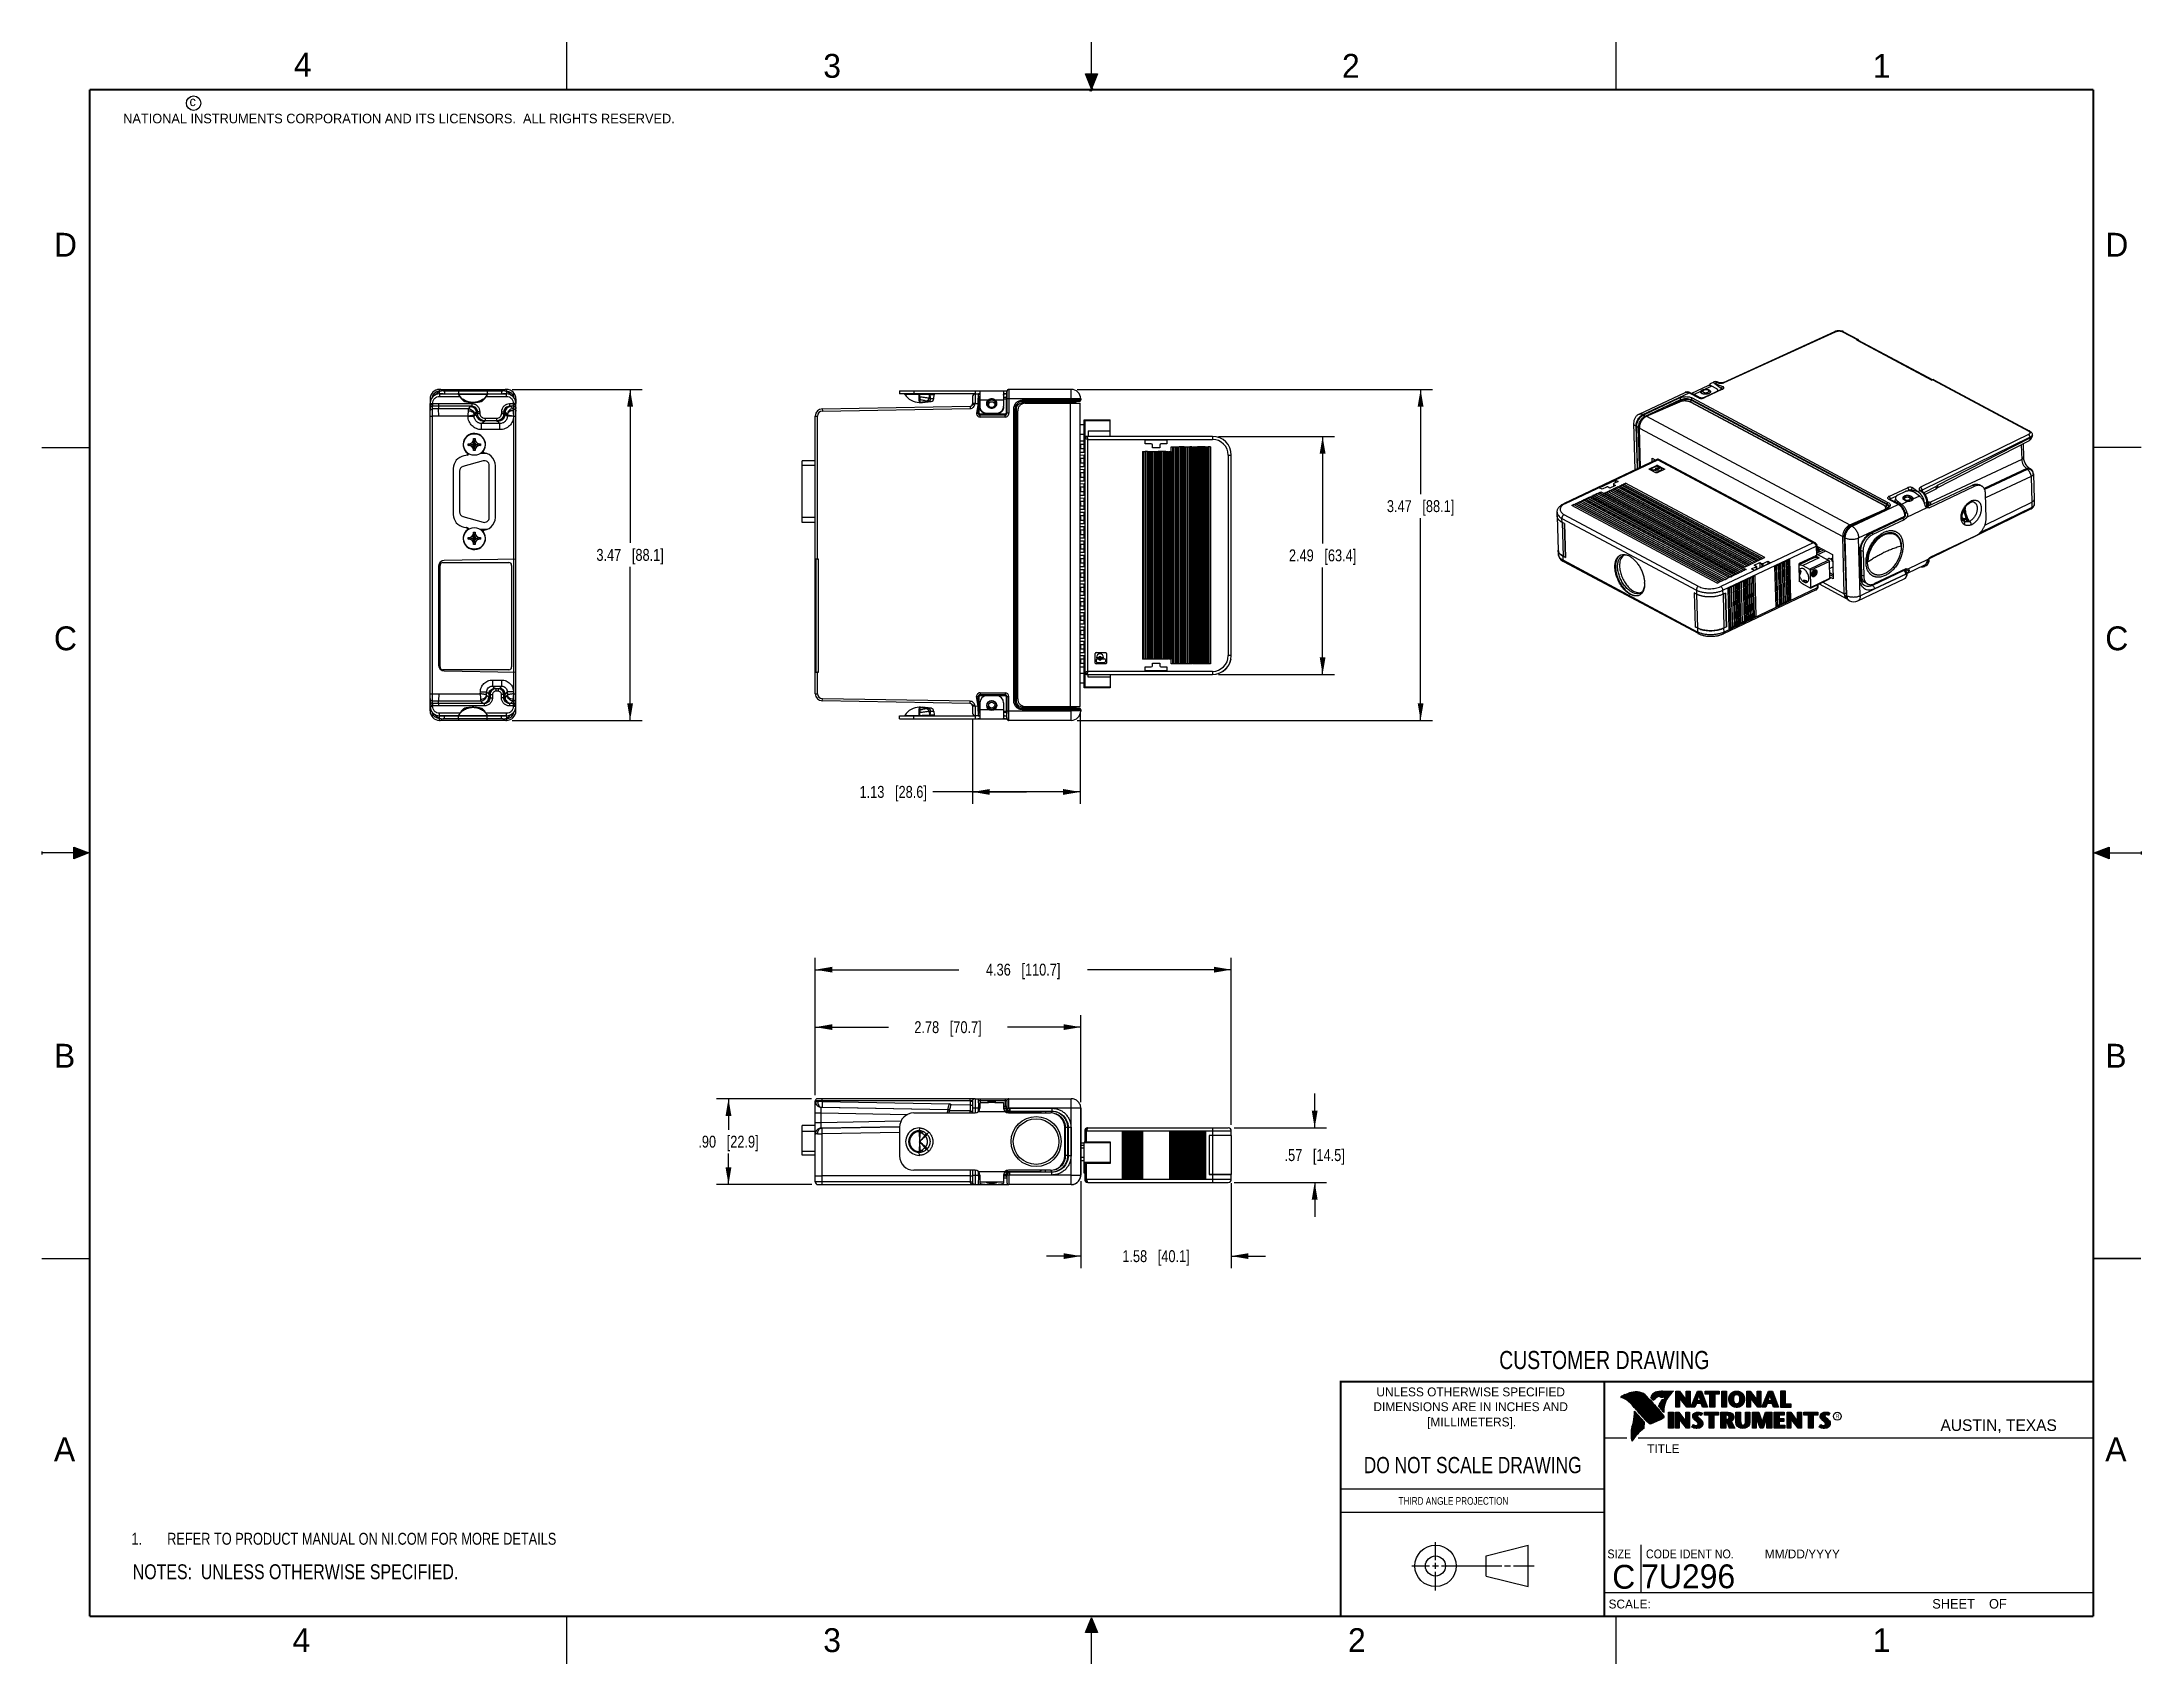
# Model space of a CAD drawing. Header units: inches. Extents: x 0 to 22, y 0 to 17.
import ezdxf

# ---------------------------------------------------------------- set-up
doc = ezdxf.new("R2010")
doc.units = ezdxf.units.IN
doc.header["$LTSCALE"] = 1.21
doc.header["$MEASUREMENT"] = 0
doc.layers.get('0').update_dxf_attribs({"linetype": 'CONTINUOUS'})
for name, color, linetype in [('02___PRT_ALL_AXES', 7, 'CONTINUOUS'), ('06___PRT_ALL_SURFS', 7, 'CONTINUOUS'), ('COSMETIC', 7, 'CONTINUOUS'), ('DETAIL', 7, 'CONTINUOUS'), ('DIMENSIONS', 7, 'CONTINUOUS'), ('FEATURES', 7, 'CONTINUOUS')]:
    doc.layers.add(name, color=color, linetype=linetype)
doc.styles.get("Standard").update_dxf_attribs({"font": 'txt', "width": 0.8})
doc.styles.add('TEXTSTYLE_2', font='txt')
doc.styles.add('TEXTSTYLE_3', font='txt', dxfattribs={"width": 0.9})
doc.dimstyles.new('DIMSTYLE_1', dxfattribs={"dimtxt": 0.125, "dimasz": 0.18, "dimexe": 0.125, "dimexo": 0.0625, "dimgap": 0.0625, "dimtad": 0, "dimtih": 1, "dimtoh": 1, "dimdec": 1, "dimzin": 4, "dimdsep": 46, "dimtxsty": 'STANDARD', "dimblk": '_FILLED', "dimblk1": '_FILLED', "dimblk2": '_FILLED', "dimcen": 0.09, "dimadec": 0, "dimazin": 0, "dimtp": 0.001, "dimtm": 0.001, "dimtfac": 1, "dimtdec": 1, "dimtofl": 0, "dimtmove": 0, "dimatfit": 3, "dimldrblk": '_FILLED', "dimfxl": 1, "dimtolj": 1, "dimtzin": 4, "dimarcsym": 0})

msp = doc.modelspace()

# ---------------------------------------------------------------- texts
at = {"color": 2, "linetype": 'CONTINUOUS', "line_spacing_factor": 0.9}
for s, insert, char_height, width, attachment_point, style in [('4', (2.64, 16.887), 0.25, 0.25, 1, 'TEXTSTYLE_2'), ('3', (8.188, 16.875), 0.25, 0.25, 1, 'TEXTSTYLE_2'), ('2', (13.625, 16.875), 0.25, 0.25, 1, 'TEXTSTYLE_2'), ('1', (19.188, 16.875), 0.25, 0.25, 1, 'TEXTSTYLE_2'), ('c', (1.546, 16.428), 0.1, 0.1, 1, 'TEXTSTYLE_2'), ('NATIONAL INSTRUMENTS CORPORATION AND ITS LICENSORS.  ALL RIGHTS RESERVED.', (0.851, 16.248), 0.1, 7.3, 1, 'TEXTSTYLE_2'), ('D', (0.125, 15), 0.25, 0.25, 1, 'TEXTSTYLE_2'), ('D', (21.625, 15), 0.25, 0.25, 1, 'TEXTSTYLE_2'), ('C', (0.125, 10.875), 0.25, 0.25, 1, 'TEXTSTYLE_2'), ('C', (21.625, 10.875), 0.25, 0.25, 1, 'TEXTSTYLE_2'), ('B', (0.125, 6.5), 0.25, 0.25, 1, 'TEXTSTYLE_2'), ('B', (21.625, 6.5), 0.25, 0.25, 1, 'TEXTSTYLE_2'), ('UNLESS OTHERWISE SPECIFIED', (14.974, 2.898), 0.093, 2.418, 2, 'TEXTSTYLE_2'), ('DIMENSIONS ARE IN INCHES AND', (14.974, 2.743), 0.093, 2.604, 2, 'TEXTSTYLE_2'), ('[MILLIMETERS].', (14.984, 2.583), 0.093, 1.302, 2, 'TEXTSTYLE_2'), ('R', (18.797, 2.617), 0.0418, 0.04175, 1, 'TEXTSTYLE_2'), ('AUSTIN, TEXAS', (19.898, 2.564), 0.12158, 1.58049, 1, 'TEXTSTYLE_2'), ('A', (0.125, 2.375), 0.25, 0.25, 1, 'TEXTSTYLE_2'), ('TITLE', (16.824, 2.303), 0.093, 0.465, 1, 'TEXTSTYLE_2'), ('A', (21.625, 2.375), 0.25, 0.25, 1, 'TEXTSTYLE_2'), ('SIZE', (16.407, 1.2), 0.093, 0.3348, 1, 'TEXTSTYLE_3'), ('CODE IDENT NO.', (16.811, 1.2), 0.093, 1.1718, 1, 'TEXTSTYLE_3'), ('MM/DD/YYYY', (18.056, 1.2), 0.093, 0.93, 1, 'TEXTSTYLE_2'), ('SCALE:', (16.419, 0.675), 0.093, 0.558, 1, 'TEXTSTYLE_2'), ('SHEET    OF', (19.812, 0.681), 0.1, 1.1, 1, 'TEXTSTYLE_2'), ('4', (2.625, 0.375), 0.25, 0.25, 1, 'TEXTSTYLE_2'), ('3', (8.188, 0.375), 0.25, 0.25, 1, 'TEXTSTYLE_2'), ('2', (13.688, 0.375), 0.25, 0.25, 1, 'TEXTSTYLE_2'), ('1', (19.188, 0.375), 0.25, 0.25, 1, 'TEXTSTYLE_2')]:
    msp.add_mtext(s, dxfattribs=dict(at, insert=insert, char_height=char_height, width=width, attachment_point=attachment_point, style=style))
at = {"color": 7, "linetype": 'CONTINUOUS', "attachment_point": 2, "line_spacing_factor": 0.9}
for s, insert, char_height, width in [('CUSTOMER DRAWING', (16.374, 3.281), 0.19, 2.432), ('DO NOT SCALE DRAWING', (14.995, 2.17), 0.17, 2.72)]:
    msp.add_mtext(s, dxfattribs=dict(at, insert=insert, char_height=char_height, width=width))
at = {"color": 2, "linetype": 'CONTINUOUS', "insert": (14.218, 1.749), "char_height": 0.08, "width": 1.408, "attachment_point": 1, "line_spacing_factor": 0.9}
msp.add_mtext('THIRD ANGLE PROJECTION', dxfattribs=at)
at = {"color": 7, "linetype": 'CONTINUOUS', "char_height": 0.25, "line_spacing_factor": 0.9, "style": 'TEXTSTYLE_2'}
for s, insert, width, attachment_point in [('C', (16.578, 1.039), 0.25, 2), ('7U296', (16.761, 1.044), 1.25, 1)]:
    msp.add_mtext(s, dxfattribs=dict(at, insert=insert, width=width, attachment_point=attachment_point))

# ---------------------------------------------------------------- blocks, each defined once
blk = doc.blocks.new('CUSTOM_NOTE_BL0', base_point=(3.625, 1.312))
at = {"color": 2, "linetype": 'CONTINUOUS', "width": 0.8}
for s, p in [('1.', (0.938, 1.25)), ('REFER TO PRODUCT MANUAL ON NI.COM FOR MORE DETAILS', (1.312, 1.25))]:
    blk.add_text(s, height=0.125, dxfattribs=at).set_placement(p)
blk = doc.blocks.new('_FILLED')
at = {"color": 0, "linetype": 'BYBLOCK'}
blk.add_solid([(0, 0), (-1, 0.17), (-1, -0.17)], dxfattribs=at)
blk = doc.blocks.new('*D0')
at = {"layer": 'DIMENSIONS', "color": 2, "linetype": 'CONTINUOUS'}
for p, q in [((10.882, 9.973), (10.882, 9.015)), ((9.754, 9.902), (9.754, 9.015)), ((10.318, 9.14), (9.337, 9.14)), ((9.754, 9.14), (10.318, 9.14)), ((10.882, 9.14), (10.318, 9.14))]:
    blk.add_line(p, q, dxfattribs=at)
at = {"layer": 'DIMENSIONS', "color": 2, "linetype": 'CONTINUOUS', "xscale": 0.18, "yscale": 0.18, "zscale": 0.18, "rotation": 180}
blk.add_blockref('_FILLED', (9.754, 9.14), dxfattribs=at)
at = {"layer": 'DIMENSIONS', "color": 2, "linetype": 'CONTINUOUS', "xscale": 0.18, "yscale": 0.18, "zscale": 0.18}
blk.add_blockref('_FILLED', (10.882, 9.14), dxfattribs=at)
at = {"layer": 'DIMENSIONS', "color": 2, "linetype": 'CONTINUOUS', "insert": (9.275, 9.203), "char_height": 0.125, "width": 1.125, "attachment_point": 3, "line_spacing_factor": 0.9}
blk.add_mtext('1.13{\\Ftxt.shx;\\W1.000000;\\H0.125000; }[28.6]', dxfattribs=at)
blk = doc.blocks.new('*D1')
at = {"layer": 'DIMENSIONS', "color": 2, "linetype": 'CONTINUOUS'}
for p, q in [((12.33, 12.866), (13.547, 12.866)), ((13.422, 12.866), (13.422, 11.744)), ((13.422, 10.372), (13.422, 11.494)), ((12.33, 10.372), (13.547, 10.372))]:
    blk.add_line(p, q, dxfattribs=at)
at = {"layer": 'DIMENSIONS', "color": 2, "linetype": 'CONTINUOUS', "xscale": 0.18, "yscale": 0.18, "zscale": 0.18}
for p, rotation in [((13.422, 12.866), 90), ((13.422, 10.372), 270)]:
    blk.add_blockref('_FILLED', p, dxfattribs=dict(at, rotation=rotation))
at = {"layer": 'DIMENSIONS', "color": 2, "linetype": 'CONTINUOUS', "insert": (13.422, 11.682), "char_height": 0.125, "width": 1.125, "attachment_point": 2, "line_spacing_factor": 0.9}
blk.add_mtext('2.49{\\Ftxt.shx;\\W1.000000;\\H0.125000; }[63.4]', dxfattribs=at)
blk = doc.blocks.new('*D2')
at = {"layer": 'DIMENSIONS', "color": 2, "linetype": 'CONTINUOUS'}
for p, q in [((10.85, 13.359), (14.574, 13.359)), ((14.449, 13.359), (14.449, 12.26)), ((14.449, 9.89), (14.449, 12.01)), ((10.85, 9.89), (14.574, 9.89))]:
    blk.add_line(p, q, dxfattribs=at)
at = {"layer": 'DIMENSIONS', "color": 2, "linetype": 'CONTINUOUS', "xscale": 0.18, "yscale": 0.18, "zscale": 0.18}
for p, rotation in [((14.449, 13.359), 90), ((14.449, 9.89), 270)]:
    blk.add_blockref('_FILLED', p, dxfattribs=dict(at, rotation=rotation))
at = {"layer": 'DIMENSIONS', "color": 2, "linetype": 'CONTINUOUS', "insert": (14.449, 12.198), "char_height": 0.125, "width": 1.125, "attachment_point": 2, "line_spacing_factor": 0.9}
blk.add_mtext('3.47{\\Ftxt.shx;\\W1.000000;\\H0.125000; }[88.1]', dxfattribs=at)
blk = doc.blocks.new('*D3')
at = {"layer": 'DIMENSIONS', "color": 2, "linetype": 'CONTINUOUS'}
for p, q in [((4.929, 13.359), (6.289, 13.359)), ((6.164, 13.359), (6.164, 11.75)), ((6.164, 9.89), (6.164, 11.5)), ((4.929, 9.89), (6.289, 9.89))]:
    blk.add_line(p, q, dxfattribs=at)
at = {"layer": 'DIMENSIONS', "color": 2, "linetype": 'CONTINUOUS', "xscale": 0.18, "yscale": 0.18, "zscale": 0.18}
for p, rotation in [((6.164, 13.359), 90), ((6.164, 9.89), 270)]:
    blk.add_blockref('_FILLED', p, dxfattribs=dict(at, rotation=rotation))
at = {"layer": 'DIMENSIONS', "color": 2, "linetype": 'CONTINUOUS', "insert": (6.164, 11.687), "char_height": 0.125, "width": 1.125, "attachment_point": 2, "line_spacing_factor": 0.9}
blk.add_mtext('3.47{\\Ftxt.shx;\\W1.000000;\\H0.125000; }[88.1]', dxfattribs=at)
blk = doc.blocks.new('*D4')
at = {"layer": 'DIMENSIONS', "color": 2, "linetype": 'CONTINUOUS'}
for p, q in [((8.105, 5.962), (8.105, 6.8)), ((8.105, 6.675), (8.871, 6.675)), ((10.887, 6.675), (10.121, 6.675)), ((10.887, 5.887), (10.887, 6.8))]:
    blk.add_line(p, q, dxfattribs=at)
at = {"layer": 'DIMENSIONS', "color": 2, "linetype": 'CONTINUOUS', "xscale": 0.18, "yscale": 0.18, "zscale": 0.18, "rotation": 180}
blk.add_blockref('_FILLED', (8.105, 6.675), dxfattribs=at)
at = {"layer": 'DIMENSIONS', "color": 2, "linetype": 'CONTINUOUS', "xscale": 0.18, "yscale": 0.18, "zscale": 0.18}
blk.add_blockref('_FILLED', (10.887, 6.675), dxfattribs=at)
at = {"layer": 'DIMENSIONS', "color": 2, "linetype": 'CONTINUOUS', "insert": (9.496, 6.737), "char_height": 0.125, "width": 1.125, "attachment_point": 2, "line_spacing_factor": 0.9}
blk.add_mtext('2.78{\\Ftxt.shx;\\W1.000000;\\H0.125000; }[70.7]', dxfattribs=at)
blk = doc.blocks.new('*D5')
at = {"layer": 'DIMENSIONS', "color": 2, "linetype": 'CONTINUOUS'}
for p, q in [((8.105, 5.962), (8.105, 7.402)), ((8.105, 7.277), (9.609, 7.277)), ((12.464, 7.277), (10.959, 7.277)), ((12.464, 5.65), (12.464, 7.402))]:
    blk.add_line(p, q, dxfattribs=at)
at = {"layer": 'DIMENSIONS', "color": 2, "linetype": 'CONTINUOUS', "xscale": 0.18, "yscale": 0.18, "zscale": 0.18, "rotation": 180}
blk.add_blockref('_FILLED', (8.105, 7.277), dxfattribs=at)
at = {"layer": 'DIMENSIONS', "color": 2, "linetype": 'CONTINUOUS', "xscale": 0.18, "yscale": 0.18, "zscale": 0.18}
blk.add_blockref('_FILLED', (12.464, 7.277), dxfattribs=at)
at = {"layer": 'DIMENSIONS', "color": 2, "linetype": 'CONTINUOUS', "insert": (10.284, 7.34), "char_height": 0.125, "width": 1.225, "attachment_point": 2, "line_spacing_factor": 0.9}
blk.add_mtext('4.36{\\Ftxt.shx;\\W1.000000;\\H0.125000; }[110.7]', dxfattribs=at)
blk = doc.blocks.new('*D6')
at = {"layer": 'DIMENSIONS', "color": 2, "linetype": 'CONTINUOUS'}
for p, q in [((8.066, 5.925), (7.07, 5.925)), ((7.195, 5.925), (7.195, 5.6)), ((7.195, 5.025), (7.195, 5.35)), ((8.069, 5.025), (7.07, 5.025))]:
    blk.add_line(p, q, dxfattribs=at)
at = {"layer": 'DIMENSIONS', "color": 2, "linetype": 'CONTINUOUS', "xscale": 0.18, "yscale": 0.18, "zscale": 0.18}
for p, rotation in [((7.195, 5.925), 90), ((7.195, 5.025), 270)]:
    blk.add_blockref('_FILLED', p, dxfattribs=dict(at, rotation=rotation))
at = {"layer": 'DIMENSIONS', "color": 2, "linetype": 'CONTINUOUS', "insert": (7.195, 5.537), "char_height": 0.125, "width": 1.025, "attachment_point": 2, "line_spacing_factor": 0.9}
blk.add_mtext('.90{\\Ftxt.shx;\\W1.000000;\\H0.125000; }[22.9]', dxfattribs=at)
blk = doc.blocks.new('*D7')
at = {"layer": 'DIMENSIONS', "color": 2, "linetype": 'CONTINUOUS'}
for p, q in [((13.339, 5.619), (13.339, 5.979)), ((12.495, 5.619), (13.464, 5.619)), ((12.495, 5.048), (13.464, 5.048)), ((13.339, 5.048), (13.339, 4.688))]:
    blk.add_line(p, q, dxfattribs=at)
at = {"layer": 'DIMENSIONS', "color": 2, "linetype": 'CONTINUOUS', "xscale": 0.18, "yscale": 0.18, "zscale": 0.18}
for p, rotation in [((13.339, 5.619), 270), ((13.339, 5.048), 90)]:
    blk.add_blockref('_FILLED', p, dxfattribs=dict(at, rotation=rotation))
at = {"layer": 'DIMENSIONS', "color": 2, "linetype": 'CONTINUOUS', "insert": (13.339, 5.396), "char_height": 0.125, "width": 1.025, "attachment_point": 2, "line_spacing_factor": 0.9}
blk.add_mtext('.57{\\Ftxt.shx;\\W1.000000;\\H0.125000; }[14.5]', dxfattribs=at)
blk = doc.blocks.new('*D8')
at = {"layer": 'DIMENSIONS', "color": 2, "linetype": 'CONTINUOUS'}
for p, q in [((10.887, 5.062), (10.887, 4.15)), ((12.464, 5.039), (12.464, 4.15)), ((10.887, 4.275), (10.527, 4.275)), ((12.464, 4.275), (12.824, 4.275))]:
    blk.add_line(p, q, dxfattribs=at)
at = {"layer": 'DIMENSIONS', "color": 2, "linetype": 'CONTINUOUS', "xscale": 0.18, "yscale": 0.18, "zscale": 0.18}
blk.add_blockref('_FILLED', (10.887, 4.275), dxfattribs=at)
at = {"layer": 'DIMENSIONS', "color": 2, "linetype": 'CONTINUOUS', "xscale": 0.18, "yscale": 0.18, "zscale": 0.18, "rotation": 180}
blk.add_blockref('_FILLED', (12.464, 4.275), dxfattribs=at)
at = {"layer": 'DIMENSIONS', "color": 2, "linetype": 'CONTINUOUS', "insert": (11.676, 4.337), "char_height": 0.125, "width": 1.125, "attachment_point": 2, "line_spacing_factor": 0.9}
blk.add_mtext('1.58{\\Ftxt.shx;\\W1.000000;\\H0.125000; }[40.1]', dxfattribs=at)
blk = doc.blocks.new('NOTES_HEADER_BL1', base_point=(3.135, 0.967))
at = {"layer": 'DETAIL', "color": 2, "linetype": 'CONTINUOUS', "width": 0.8}
blk.add_text('NOTES:  UNLESS OTHERWISE SPECIFIED.', height=0.156, dxfattribs=at).set_placement((0.951, 0.889))

# ---------------------------------------------------------------- dimensions: what is measured, and where the dimension line sits
at = {"layer": 'DIMENSIONS', "color": 2, "linetype": 'CONTINUOUS'}
for base, p1, p2, angle, picture, middle in [((6.164, 13.359), (4.867, 9.89), (4.867, 13.359), 90, '*D3', (6.164, 11.625)), ((14.449, 9.89), (10.787, 13.359), (10.787, 9.89), 270, '*D2', (14.449, 12.135)), ((13.422, 10.372), (12.268, 12.866), (12.268, 10.372), 270, '*D1', (13.422, 11.619)), ((9.754, 9.14), (10.882, 10.035), (9.754, 9.964), 180, '*D0', (8.712, 9.14)), ((13.339, 5.619), (12.433, 5.048), (12.433, 5.619), 90, '*D7', (13.339, 5.333)), ((7.195, 5.025), (8.128, 5.925), (8.132, 5.025), 270, '*D6', (7.195, 5.475))]:
    dim = msp.add_linear_dim(base=base, p1=p1, p2=p2, angle=angle, dimstyle='DIMSTYLE_1', dxfattribs=at)
    dim.commit()
    dim.dimension.update_dxf_attribs({"geometry": picture, "text_midpoint": middle, "dimtype": 160})
for base, p1, p2, picture, middle in [((12.464, 7.277), (8.105, 5.9), (12.464, 5.587), '*D5', (10.284, 7.277)), ((10.887, 6.675), (8.105, 5.9), (10.887, 5.825), '*D4', (9.496, 6.675)), ((12.464, 4.275), (10.887, 5.125), (12.464, 5.101), '*D8', (11.676, 4.275))]:
    dim = msp.add_linear_dim(base=base, p1=p1, p2=p2, dimstyle='DIMSTYLE_1', dxfattribs=at)
    dim.commit()
    dim.dimension.update_dxf_attribs({"geometry": picture, "text_midpoint": middle, "dimtype": 160})

# ---------------------------------------------------------------- hatches: boundary and pattern name
at = {"linetype": 'CONTINUOUS'}
for points in [[(11, 16.51), (10.938, 16.666), (11.062, 16.666)], [(0.334, 8.562), (0.49, 8.5), (0.334, 8.438)], [(21.666, 8.562), (21.666, 8.438), (21.51, 8.5)], [(10.938, 0.329), (11, 0.485), (11.062, 0.329)]]:
    msp.add_hatch(color=2, dxfattribs=at).paths.add_polyline_path(points)

# ---------------------------------------------------------------- linework, layer by layer
at = {"color": 2, "linetype": 'CONTINUOUS'}
for p, q in [((5.5, 16.5), (5.5, 17)), ((11, 16.485), (11, 17)), ((16.5, 16.5), (16.5, 17)), ((11, 16.51), (10.938, 16.666)), ((10.938, 16.666), (11.062, 16.666)), ((11.015, 16.515), (10.985, 16.485)), ((10.985, 16.485), (11, 16.515)), ((11.062, 16.666), (11, 16.51)), ((11, 16.485), (11.015, 16.515)), ((0, 12.75), (0.5, 12.75)), ((22, 12.75), (21.5, 12.75)), ((0, 8.515), (0, 8.485)), ((0.49, 8.5), (0, 8.5)), ((0.334, 8.438), (0.334, 8.562)), ((0.334, 8.562), (0.49, 8.5)), ((0.49, 8.5), (0.334, 8.438)), ((21.51, 8.5), (21.666, 8.562)), ((21.51, 8.5), (22, 8.5)), ((21.666, 8.438), (21.51, 8.5)), ((21.666, 8.562), (21.666, 8.438)), ((22, 8.515), (22, 8.485)), ((0, 4.25), (0.5, 4.25)), ((16.375, 2.96), (21.5, 2.96)), ((16.558, 2.796), (16.558, 2.799)), ((16.565, 2.794), (16.565, 2.803)), ((16.571, 2.791), (16.571, 2.808)), ((16.578, 2.788), (16.578, 2.812)), ((16.585, 2.785), (16.585, 2.815)), ((16.592, 2.781), (16.592, 2.819)), ((16.599, 2.778), (16.599, 2.822)), ((16.606, 2.774), (16.606, 2.825)), ((16.612, 2.77), (16.612, 2.828)), ((16.619, 2.765), (16.619, 2.83)), ((16.626, 2.76), (16.626, 2.832)), ((16.633, 2.755), (16.633, 2.835)), ((16.64, 2.749), (16.64, 2.837)), ((16.647, 2.743), (16.647, 2.839)), ((16.653, 2.737), (16.653, 2.84)), ((16.66, 2.729), (16.66, 2.842)), ((16.667, 2.722), (16.667, 2.844)), ((16.674, 2.715), (16.674, 2.845)), ((16.681, 2.707), (16.681, 2.846)), ((16.687, 2.699), (16.687, 2.847)), ((16.794, 2.533), (16.692, 2.649)), ((16.694, 2.692), (16.694, 2.847)), ((16.701, 2.684), (16.701, 2.847)), ((16.708, 2.676), (16.708, 2.847)), ((16.715, 2.669), (16.715, 2.847)), ((16.722, 2.661), (16.722, 2.846)), ((16.728, 2.653), (16.728, 2.846)), ((16.735, 2.645), (16.735, 2.844)), ((16.742, 2.637), (16.742, 2.843)), ((16.749, 2.629), (16.749, 2.842)), ((16.756, 2.62), (16.756, 2.84)), ((16.763, 2.612), (16.763, 2.838)), ((16.769, 2.605), (16.769, 2.835)), ((16.776, 2.597), (16.776, 2.832)), ((16.783, 2.589), (16.783, 2.828)), ((16.79, 2.581), (16.79, 2.824)), ((16.797, 2.574), (16.797, 2.819)), ((16.804, 2.567), (16.804, 2.814)), ((16.81, 2.559), (16.81, 2.807)), ((16.817, 2.552), (16.817, 2.8)), ((16.824, 2.545), (16.824, 2.792)), ((16.831, 2.538), (16.831, 2.785)), ((16.838, 2.531), (16.838, 2.778)), ((16.844, 2.526), (16.844, 2.771)), ((16.851, 2.523), (16.851, 2.764)), ((16.858, 2.522), (16.858, 2.757)), ((16.886, 2.766), (16.863, 2.794)), ((16.865, 2.524), (16.865, 2.749)), ((16.888, 2.772), (16.868, 2.795)), ((16.872, 2.791), (16.872, 2.809)), ((16.872, 2.527), (16.872, 2.742)), ((16.879, 2.783), (16.879, 2.821)), ((16.879, 2.53), (16.879, 2.735)), ((16.885, 2.775), (16.885, 2.828)), ((16.885, 2.533), (16.885, 2.727)), ((16.892, 2.775), (16.892, 2.833)), ((16.892, 2.536), (16.892, 2.719)), ((16.899, 2.779), (16.899, 2.837)), ((16.899, 2.539), (16.899, 2.71)), ((16.906, 2.784), (16.906, 2.841)), ((16.906, 2.542), (16.906, 2.702)), ((16.913, 2.79), (16.913, 2.844)), ((16.913, 2.545), (16.913, 2.694)), ((16.92, 2.797), (16.92, 2.846)), ((16.92, 2.548), (16.92, 2.686)), ((16.926, 2.802), (16.926, 2.848)), ((16.926, 2.551), (16.926, 2.677)), ((16.933, 2.805), (16.933, 2.849)), ((16.933, 2.554), (16.933, 2.669)), ((16.94, 2.808), (16.94, 2.85)), ((16.94, 2.557), (16.94, 2.661)), ((16.962, 2.68), (16.943, 2.701)), ((16.947, 2.808), (16.947, 2.851)), ((16.947, 2.561), (16.947, 2.653)), ((16.965, 2.683), (16.949, 2.701)), ((16.954, 2.807), (16.954, 2.852)), ((16.954, 2.696), (16.954, 2.711)), ((16.954, 2.564), (16.954, 2.644)), ((16.961, 2.805), (16.961, 2.852)), ((16.961, 2.688), (16.961, 2.727)), ((16.967, 2.803), (16.967, 2.853)), ((16.967, 2.68), (16.967, 2.744)), ((16.974, 2.803), (16.974, 2.854)), ((16.974, 2.672), (16.974, 2.757)), ((16.981, 2.802), (16.981, 2.854)), ((16.981, 2.664), (16.981, 2.763)), ((16.984, 2.859), (17.1, 2.861)), ((16.984, 2.854), (17.087, 2.856)), ((16.988, 2.802), (16.988, 2.854)), ((16.988, 2.656), (16.988, 2.767)), ((16.995, 2.802), (16.995, 2.854)), ((16.995, 2.675), (16.995, 2.768)), ((16.999, 2.637), (16.995, 2.642)), ((17.002, 2.801), (17.002, 2.854)), ((17.002, 2.719), (17.002, 2.769)), ((17.008, 2.796), (17.008, 2.855)), ((17.008, 2.739), (17.008, 2.77)), ((17.015, 2.755), (17.015, 2.855)), ((17.022, 2.769), (17.022, 2.855)), ((17.029, 2.782), (17.029, 2.855)), ((17.036, 2.793), (17.036, 2.855)), ((17.042, 2.804), (17.042, 2.855)), ((17.049, 2.813), (17.049, 2.855)), ((17.056, 2.822), (17.056, 2.855)), ((17.063, 2.83), (17.063, 2.855)), ((17.07, 2.838), (17.07, 2.855)), ((17.077, 2.845), (17.077, 2.856)), ((17.124, 2.859), (17.161, 2.859)), ((17.124, 2.691), (17.124, 2.859)), ((17.164, 2.691), (17.124, 2.691)), ((17.129, 2.854), (17.158, 2.854)), ((17.129, 2.696), (17.129, 2.854)), ((17.159, 2.696), (17.129, 2.696)), ((17.138, 2.696), (17.138, 2.854)), ((17.145, 2.696), (17.145, 2.854)), ((17.151, 2.696), (17.151, 2.854)), ((17.158, 2.854), (17.238, 2.749)), ((17.159, 2.804), (17.158, 2.854)), ((17.242, 2.696), (17.159, 2.804)), ((17.159, 2.804), (17.159, 2.696)), ((17.161, 2.859), (17.233, 2.764)), ((17.239, 2.691), (17.164, 2.79)), ((17.164, 2.79), (17.164, 2.691)), ((17.165, 2.797), (17.165, 2.846)), ((17.171, 2.788), (17.171, 2.837)), ((17.178, 2.779), (17.178, 2.828)), ((17.185, 2.77), (17.185, 2.82)), ((17.191, 2.762), (17.191, 2.811)), ((17.198, 2.753), (17.198, 2.802)), ((17.205, 2.744), (17.205, 2.793)), ((17.211, 2.736), (17.211, 2.784)), ((17.218, 2.727), (17.218, 2.776)), ((17.225, 2.718), (17.225, 2.767)), ((17.232, 2.71), (17.232, 2.758)), ((17.233, 2.859), (17.273, 2.859)), ((17.233, 2.764), (17.233, 2.859)), ((17.238, 2.854), (17.268, 2.854)), ((17.238, 2.749), (17.238, 2.854)), ((17.238, 2.701), (17.238, 2.749)), ((17.273, 2.691), (17.239, 2.691)), ((17.268, 2.696), (17.242, 2.696)), ((17.245, 2.696), (17.245, 2.854)), ((17.252, 2.696), (17.252, 2.854)), ((17.258, 2.696), (17.258, 2.854)), ((17.265, 2.696), (17.265, 2.854)), ((17.268, 2.854), (17.268, 2.696)), ((17.273, 2.859), (17.273, 2.691)), ((17.283, 2.692), (17.352, 2.859)), ((17.323, 2.692), (17.283, 2.692)), ((17.29, 2.696), (17.355, 2.854)), ((17.319, 2.696), (17.29, 2.696)), ((17.298, 2.696), (17.298, 2.716)), ((17.305, 2.696), (17.305, 2.732)), ((17.312, 2.696), (17.312, 2.749)), ((17.318, 2.696), (17.318, 2.765)), ((17.336, 2.736), (17.319, 2.696)), ((17.339, 2.732), (17.323, 2.692)), ((17.325, 2.71), (17.325, 2.781)), ((17.332, 2.727), (17.332, 2.798)), ((17.394, 2.736), (17.336, 2.736)), ((17.338, 2.736), (17.338, 2.814)), ((17.39, 2.732), (17.339, 2.732)), ((17.341, 2.753), (17.362, 2.823)), ((17.389, 2.753), (17.341, 2.753)), ((17.345, 2.767), (17.345, 2.83)), ((17.345, 2.736), (17.345, 2.753)), ((17.347, 2.758), (17.366, 2.818)), ((17.383, 2.758), (17.347, 2.758)), ((17.352, 2.859), (17.394, 2.859)), ((17.352, 2.788), (17.352, 2.847)), ((17.352, 2.736), (17.352, 2.753)), ((17.355, 2.854), (17.39, 2.854)), ((17.358, 2.81), (17.358, 2.854)), ((17.358, 2.736), (17.358, 2.753)), ((17.362, 2.823), (17.37, 2.823)), ((17.365, 2.823), (17.365, 2.854)), ((17.365, 2.736), (17.365, 2.753)), ((17.366, 2.818), (17.366, 2.818)), ((17.366, 2.818), (17.383, 2.758)), ((17.37, 2.823), (17.389, 2.753)), ((17.372, 2.817), (17.372, 2.854)), ((17.372, 2.736), (17.372, 2.753)), ((17.378, 2.792), (17.378, 2.854)), ((17.378, 2.736), (17.378, 2.753)), ((17.385, 2.768), (17.385, 2.854)), ((17.385, 2.736), (17.385, 2.753)), ((17.39, 2.854), (17.45, 2.696)), ((17.404, 2.692), (17.39, 2.732)), ((17.392, 2.736), (17.392, 2.851)), ((17.394, 2.859), (17.457, 2.692)), ((17.407, 2.696), (17.394, 2.736)), ((17.398, 2.723), (17.398, 2.833)), ((17.457, 2.692), (17.404, 2.692)), ((17.405, 2.703), (17.405, 2.816)), ((17.45, 2.696), (17.407, 2.696)), ((17.412, 2.696), (17.412, 2.798)), ((17.418, 2.696), (17.418, 2.781)), ((17.425, 2.696), (17.425, 2.763)), ((17.432, 2.696), (17.432, 2.745)), ((17.433, 2.859), (17.58, 2.859)), ((17.433, 2.828), (17.433, 2.859)), ((17.481, 2.828), (17.433, 2.828)), ((17.438, 2.854), (17.575, 2.854)), ((17.438, 2.833), (17.438, 2.854)), ((17.486, 2.833), (17.438, 2.833)), ((17.438, 2.696), (17.438, 2.728)), ((17.445, 2.833), (17.445, 2.854)), ((17.445, 2.696), (17.445, 2.71)), ((17.452, 2.833), (17.452, 2.854)), ((17.458, 2.833), (17.458, 2.854)), ((17.465, 2.833), (17.465, 2.854)), ((17.472, 2.833), (17.472, 2.854)), ((17.479, 2.833), (17.479, 2.854)), ((17.481, 2.692), (17.481, 2.828)), ((17.532, 2.692), (17.481, 2.692)), ((17.486, 2.833), (17.485, 2.854)), ((17.486, 2.696), (17.486, 2.833)), ((17.527, 2.696), (17.486, 2.696)), ((17.492, 2.696), (17.492, 2.854)), ((17.499, 2.696), (17.499, 2.854)), ((17.505, 2.696), (17.505, 2.854)), ((17.512, 2.696), (17.512, 2.854)), ((17.519, 2.696), (17.519, 2.854)), ((17.527, 2.833), (17.525, 2.854)), ((17.575, 2.833), (17.527, 2.833)), ((17.527, 2.833), (17.527, 2.696)), ((17.532, 2.833), (17.532, 2.854)), ((17.58, 2.828), (17.532, 2.828)), ((17.532, 2.828), (17.532, 2.692)), ((17.539, 2.833), (17.539, 2.854)), ((17.545, 2.833), (17.545, 2.854)), ((17.552, 2.833), (17.552, 2.854)), ((17.559, 2.833), (17.559, 2.854)), ((17.565, 2.833), (17.565, 2.854)), ((17.572, 2.833), (17.572, 2.854)), ((17.575, 2.854), (17.575, 2.833)), ((17.58, 2.859), (17.58, 2.828)), ((17.606, 2.859), (17.656, 2.859)), ((17.606, 2.692), (17.606, 2.859)), ((17.656, 2.692), (17.606, 2.692)), ((17.611, 2.854), (17.652, 2.854)), ((17.611, 2.696), (17.611, 2.854)), ((17.652, 2.696), (17.611, 2.696)), ((17.619, 2.696), (17.619, 2.854)), ((17.625, 2.696), (17.625, 2.854)), ((17.632, 2.696), (17.632, 2.854)), ((17.639, 2.696), (17.639, 2.854)), ((17.645, 2.696), (17.645, 2.854)), ((17.652, 2.854), (17.652, 2.696)), ((17.656, 2.859), (17.656, 2.692)), ((17.685, 2.787), (17.686, 2.79)), ((17.685, 2.784), (17.685, 2.787)), ((17.685, 2.78), (17.685, 2.784)), ((17.685, 2.777), (17.685, 2.78)), ((17.685, 2.774), (17.685, 2.777)), ((17.685, 2.77), (17.685, 2.774)), ((17.685, 2.767), (17.685, 2.77)), ((17.686, 2.763), (17.685, 2.767)), ((17.686, 2.793), (17.687, 2.796)), ((17.686, 2.79), (17.686, 2.793)), ((17.686, 2.76), (17.686, 2.763)), ((17.687, 2.757), (17.686, 2.76)), ((17.687, 2.796), (17.688, 2.799)), ((17.688, 2.753), (17.687, 2.757)), ((17.688, 2.802), (17.689, 2.805)), ((17.688, 2.799), (17.688, 2.802)), ((17.689, 2.75), (17.688, 2.753)), ((17.689, 2.805), (17.69, 2.808)), ((17.69, 2.747), (17.689, 2.75)), ((17.69, 2.808), (17.692, 2.811)), ((17.691, 2.744), (17.69, 2.808)), ((17.691, 2.744), (17.69, 2.747)), ((17.692, 2.741), (17.691, 2.744)), ((17.692, 2.811), (17.693, 2.813)), ((17.693, 2.738), (17.692, 2.741)), ((17.693, 2.813), (17.694, 2.816)), ((17.694, 2.735), (17.693, 2.738)), ((17.694, 2.816), (17.696, 2.819)), ((17.696, 2.733), (17.694, 2.735)), ((17.696, 2.819), (17.697, 2.821)), ((17.697, 2.73), (17.696, 2.733)), ((17.697, 2.821), (17.699, 2.824)), ((17.697, 2.73), (17.697, 2.821)), ((17.699, 2.728), (17.697, 2.73)), ((17.699, 2.824), (17.701, 2.826)), ((17.7, 2.725), (17.699, 2.728)), ((17.702, 2.723), (17.7, 2.725)), ((17.701, 2.826), (17.703, 2.828)), ((17.704, 2.72), (17.702, 2.723)), ((17.703, 2.828), (17.705, 2.831)), ((17.704, 2.72), (17.705, 2.831)), ((17.706, 2.718), (17.704, 2.72)), ((17.705, 2.831), (17.707, 2.833)), ((17.708, 2.716), (17.706, 2.718)), ((17.707, 2.833), (17.709, 2.835)), ((17.71, 2.714), (17.708, 2.716)), ((17.709, 2.835), (17.711, 2.837)), ((17.71, 2.714), (17.711, 2.837)), ((17.712, 2.712), (17.71, 2.714)), ((17.711, 2.837), (17.714, 2.839)), ((17.715, 2.71), (17.712, 2.712)), ((17.714, 2.839), (17.716, 2.841)), ((17.717, 2.708), (17.715, 2.71)), ((17.716, 2.841), (17.719, 2.843)), ((17.717, 2.708), (17.719, 2.843)), ((17.719, 2.707), (17.717, 2.708)), ((17.719, 2.843), (17.721, 2.844)), ((17.722, 2.705), (17.719, 2.707)), ((17.721, 2.844), (17.724, 2.846)), ((17.725, 2.704), (17.722, 2.705)), ((17.724, 2.846), (17.726, 2.847)), ((17.725, 2.704), (17.724, 2.846)), ((17.727, 2.702), (17.725, 2.704)), ((17.726, 2.847), (17.729, 2.849)), ((17.727, 2.79), (17.728, 2.792)), ((17.727, 2.788), (17.727, 2.79)), ((17.727, 2.786), (17.727, 2.788)), ((17.727, 2.783), (17.727, 2.786)), ((17.727, 2.781), (17.727, 2.783)), ((17.727, 2.779), (17.727, 2.781)), ((17.727, 2.777), (17.727, 2.779)), ((17.727, 2.774), (17.727, 2.777)), ((17.727, 2.772), (17.727, 2.774)), ((17.727, 2.77), (17.727, 2.772)), ((17.727, 2.767), (17.727, 2.77)), ((17.727, 2.765), (17.727, 2.767)), ((17.727, 2.763), (17.727, 2.765)), ((17.728, 2.761), (17.727, 2.763)), ((17.73, 2.701), (17.727, 2.702)), ((17.728, 2.796), (17.729, 2.798)), ((17.728, 2.794), (17.728, 2.796)), ((17.728, 2.792), (17.728, 2.794)), ((17.728, 2.758), (17.728, 2.761)), ((17.728, 2.756), (17.728, 2.758)), ((17.729, 2.754), (17.728, 2.756)), ((17.729, 2.849), (17.731, 2.85)), ((17.729, 2.802), (17.73, 2.803)), ((17.729, 2.8), (17.729, 2.802)), ((17.729, 2.798), (17.729, 2.8)), ((17.729, 2.752), (17.729, 2.754)), ((17.73, 2.75), (17.729, 2.752)), ((17.73, 2.805), (17.731, 2.807)), ((17.73, 2.803), (17.73, 2.805)), ((17.73, 2.748), (17.73, 2.75)), ((17.731, 2.747), (17.73, 2.748)), ((17.73, 2.701), (17.73, 2.747)), ((17.733, 2.7), (17.73, 2.701)), ((17.731, 2.85), (17.734, 2.851)), ((17.731, 2.807), (17.731, 2.85)), ((17.731, 2.807), (17.732, 2.808)), ((17.731, 2.745), (17.731, 2.747)), ((17.732, 2.743), (17.731, 2.745)), ((17.732, 2.81), (17.733, 2.812)), ((17.732, 2.808), (17.732, 2.81)), ((17.732, 2.741), (17.732, 2.743)), ((17.733, 2.74), (17.732, 2.741)), ((17.733, 2.812), (17.734, 2.813)), ((17.734, 2.738), (17.733, 2.74)), ((17.736, 2.699), (17.733, 2.7)), ((17.734, 2.851), (17.737, 2.852)), ((17.734, 2.813), (17.735, 2.815)), ((17.735, 2.737), (17.734, 2.738)), ((17.735, 2.816), (17.736, 2.818)), ((17.735, 2.815), (17.735, 2.816)), ((17.736, 2.735), (17.735, 2.737)), ((17.736, 2.818), (17.737, 2.819)), ((17.736, 2.734), (17.736, 2.735)), ((17.737, 2.732), (17.736, 2.734)), ((17.739, 2.698), (17.736, 2.699)), ((17.737, 2.852), (17.74, 2.853)), ((17.737, 2.819), (17.737, 2.852)), ((17.737, 2.819), (17.738, 2.821)), ((17.738, 2.731), (17.737, 2.732)), ((17.738, 2.821), (17.74, 2.822)), ((17.74, 2.73), (17.738, 2.731)), ((17.739, 2.698), (17.738, 2.731)), ((17.742, 2.697), (17.739, 2.698)), ((17.74, 2.853), (17.743, 2.853)), ((17.74, 2.822), (17.741, 2.823)), ((17.741, 2.728), (17.74, 2.73)), ((17.741, 2.823), (17.742, 2.824)), ((17.742, 2.727), (17.741, 2.728)), ((17.742, 2.824), (17.743, 2.825)), ((17.743, 2.726), (17.742, 2.727)), ((17.746, 2.697), (17.742, 2.697)), ((17.743, 2.853), (17.746, 2.854)), ((17.743, 2.825), (17.745, 2.826)), ((17.745, 2.725), (17.743, 2.726)), ((17.745, 2.826), (17.746, 2.827)), ((17.746, 2.724), (17.745, 2.725)), ((17.746, 2.854), (17.749, 2.855)), ((17.746, 2.827), (17.746, 2.854)), ((17.746, 2.827), (17.747, 2.828)), ((17.748, 2.723), (17.746, 2.724)), ((17.746, 2.697), (17.746, 2.724)), ((17.749, 2.696), (17.746, 2.697)), ((17.747, 2.828), (17.749, 2.828)), ((17.749, 2.722), (17.748, 2.723)), ((17.749, 2.855), (17.752, 2.855)), ((17.749, 2.828), (17.75, 2.829)), ((17.751, 2.722), (17.749, 2.722)), ((17.752, 2.696), (17.749, 2.696)), ((17.75, 2.829), (17.752, 2.83)), ((17.752, 2.721), (17.751, 2.722)), ((17.752, 2.855), (17.755, 2.855)), ((17.752, 2.83), (17.752, 2.855)), ((17.752, 2.83), (17.753, 2.83)), ((17.754, 2.721), (17.752, 2.721)), ((17.752, 2.696), (17.752, 2.721)), ((17.756, 2.695), (17.752, 2.696)), ((17.753, 2.83), (17.755, 2.831)), ((17.755, 2.72), (17.754, 2.721)), ((17.755, 2.855), (17.758, 2.856)), ((17.755, 2.831), (17.757, 2.831)), ((17.757, 2.72), (17.755, 2.72)), ((17.759, 2.695), (17.756, 2.695)), ((17.757, 2.831), (17.758, 2.831)), ((17.759, 2.72), (17.757, 2.72)), ((17.758, 2.856), (17.762, 2.856)), ((17.758, 2.831), (17.76, 2.831)), ((17.759, 2.831), (17.759, 2.856)), ((17.761, 2.72), (17.759, 2.72)), ((17.759, 2.695), (17.759, 2.72)), ((17.763, 2.695), (17.759, 2.695)), ((17.76, 2.831), (17.762, 2.831)), ((17.762, 2.72), (17.761, 2.72)), ((17.762, 2.856), (17.765, 2.856)), ((17.762, 2.831), (17.764, 2.831)), ((17.764, 2.72), (17.762, 2.72)), ((17.766, 2.695), (17.763, 2.695)), ((17.764, 2.831), (17.765, 2.831)), ((17.766, 2.72), (17.764, 2.72)), ((17.765, 2.856), (17.768, 2.855)), ((17.765, 2.831), (17.767, 2.831)), ((17.768, 2.72), (17.766, 2.72)), ((17.766, 2.695), (17.766, 2.72)), ((17.769, 2.695), (17.766, 2.695)), ((17.767, 2.831), (17.769, 2.83)), ((17.768, 2.855), (17.771, 2.855)), ((17.768, 2.831), (17.768, 2.855)), ((17.769, 2.721), (17.768, 2.72)), ((17.769, 2.83), (17.77, 2.83)), ((17.771, 2.721), (17.769, 2.721)), ((17.772, 2.696), (17.769, 2.695)), ((17.77, 2.83), (17.772, 2.829)), ((17.771, 2.855), (17.774, 2.855)), ((17.773, 2.722), (17.771, 2.721)), ((17.772, 2.829), (17.773, 2.829)), ((17.772, 2.696), (17.773, 2.722)), ((17.776, 2.696), (17.772, 2.696)), ((17.773, 2.829), (17.775, 2.828)), ((17.774, 2.722), (17.773, 2.722)), ((17.774, 2.855), (17.777, 2.854)), ((17.774, 2.829), (17.774, 2.855)), ((17.776, 2.723), (17.774, 2.722)), ((17.775, 2.828), (17.776, 2.828)), ((17.776, 2.828), (17.778, 2.827)), ((17.777, 2.724), (17.776, 2.723)), ((17.779, 2.697), (17.776, 2.696)), ((17.777, 2.854), (17.78, 2.854)), ((17.778, 2.725), (17.777, 2.724)), ((17.778, 2.827), (17.779, 2.826)), ((17.78, 2.726), (17.778, 2.725)), ((17.779, 2.826), (17.78, 2.825)), ((17.779, 2.697), (17.779, 2.725)), ((17.782, 2.697), (17.779, 2.697)), ((17.78, 2.854), (17.783, 2.853)), ((17.78, 2.825), (17.78, 2.854)), ((17.78, 2.825), (17.782, 2.824)), ((17.781, 2.727), (17.78, 2.726)), ((17.782, 2.728), (17.781, 2.727)), ((17.782, 2.824), (17.783, 2.823)), ((17.784, 2.729), (17.782, 2.728)), ((17.785, 2.698), (17.782, 2.697)), ((17.783, 2.853), (17.786, 2.852)), ((17.783, 2.823), (17.784, 2.822)), ((17.784, 2.822), (17.785, 2.821)), ((17.785, 2.73), (17.784, 2.729)), ((17.785, 2.821), (17.786, 2.82)), ((17.786, 2.731), (17.785, 2.73)), ((17.788, 2.699), (17.785, 2.698)), ((17.786, 2.852), (17.789, 2.851)), ((17.787, 2.819), (17.786, 2.852)), ((17.786, 2.82), (17.787, 2.819)), ((17.787, 2.733), (17.786, 2.731)), ((17.787, 2.819), (17.788, 2.817)), ((17.788, 2.734), (17.787, 2.733)), ((17.788, 2.817), (17.789, 2.816)), ((17.789, 2.737), (17.788, 2.735)), ((17.788, 2.735), (17.788, 2.734)), ((17.788, 2.699), (17.788, 2.734)), ((17.791, 2.7), (17.788, 2.699)), ((17.789, 2.851), (17.792, 2.85)), ((17.789, 2.816), (17.789, 2.815)), ((17.789, 2.815), (17.79, 2.813)), ((17.79, 2.739), (17.789, 2.737)), ((17.79, 2.813), (17.791, 2.812)), ((17.791, 2.74), (17.79, 2.739)), ((17.791, 2.812), (17.791, 2.81)), ((17.791, 2.81), (17.792, 2.808)), ((17.792, 2.743), (17.791, 2.742)), ((17.791, 2.742), (17.791, 2.74)), ((17.794, 2.701), (17.791, 2.7)), ((17.792, 2.85), (17.795, 2.849)), ((17.793, 2.806), (17.792, 2.85)), ((17.792, 2.808), (17.793, 2.807)), ((17.793, 2.745), (17.792, 2.743)), ((17.793, 2.807), (17.793, 2.805)), ((17.793, 2.805), (17.794, 2.803)), ((17.794, 2.749), (17.793, 2.747)), ((17.794, 2.701), (17.793, 2.747)), ((17.793, 2.747), (17.793, 2.745)), ((17.794, 2.803), (17.794, 2.801)), ((17.794, 2.801), (17.795, 2.799)), ((17.795, 2.753), (17.794, 2.751)), ((17.794, 2.751), (17.794, 2.749)), ((17.797, 2.702), (17.794, 2.701)), ((17.795, 2.849), (17.798, 2.847)), ((17.795, 2.799), (17.795, 2.797)), ((17.795, 2.797), (17.796, 2.795)), ((17.796, 2.757), (17.795, 2.755)), ((17.795, 2.755), (17.795, 2.753)), ((17.796, 2.795), (17.796, 2.793)), ((17.796, 2.793), (17.796, 2.79)), ((17.796, 2.79), (17.796, 2.788)), ((17.796, 2.788), (17.797, 2.786)), ((17.797, 2.765), (17.796, 2.763)), ((17.796, 2.763), (17.796, 2.761)), ((17.796, 2.761), (17.796, 2.759)), ((17.796, 2.759), (17.796, 2.757)), ((17.797, 2.786), (17.797, 2.783)), ((17.797, 2.783), (17.797, 2.781)), ((17.797, 2.781), (17.797, 2.779)), ((17.797, 2.779), (17.797, 2.777)), ((17.797, 2.777), (17.797, 2.774)), ((17.797, 2.774), (17.797, 2.772)), ((17.797, 2.772), (17.797, 2.77)), ((17.797, 2.77), (17.797, 2.767)), ((17.797, 2.767), (17.797, 2.765)), ((17.8, 2.704), (17.797, 2.702)), ((17.798, 2.847), (17.8, 2.846)), ((17.8, 2.846), (17.803, 2.844)), ((17.8, 2.704), (17.8, 2.846)), ((17.802, 2.705), (17.8, 2.704)), ((17.805, 2.707), (17.802, 2.705)), ((17.803, 2.844), (17.806, 2.843)), ((17.807, 2.709), (17.805, 2.707)), ((17.806, 2.843), (17.808, 2.841)), ((17.807, 2.709), (17.808, 2.841)), ((17.81, 2.711), (17.807, 2.709)), ((17.808, 2.841), (17.81, 2.839)), ((17.81, 2.839), (17.813, 2.837)), ((17.812, 2.712), (17.81, 2.711)), ((17.814, 2.714), (17.812, 2.712)), ((17.813, 2.837), (17.815, 2.835)), ((17.814, 2.714), (17.813, 2.837)), ((17.816, 2.717), (17.814, 2.714)), ((17.815, 2.835), (17.817, 2.833)), ((17.818, 2.719), (17.816, 2.717)), ((17.817, 2.833), (17.819, 2.831)), ((17.82, 2.721), (17.818, 2.719)), ((17.819, 2.831), (17.821, 2.829)), ((17.82, 2.721), (17.821, 2.829)), ((17.822, 2.723), (17.82, 2.721)), ((17.821, 2.829), (17.823, 2.826)), ((17.824, 2.726), (17.822, 2.723)), ((17.823, 2.826), (17.825, 2.824)), ((17.826, 2.728), (17.824, 2.726)), ((17.825, 2.824), (17.826, 2.821)), ((17.826, 2.821), (17.828, 2.819)), ((17.827, 2.731), (17.826, 2.728)), ((17.827, 2.731), (17.828, 2.819)), ((17.829, 2.733), (17.827, 2.731)), ((17.828, 2.819), (17.829, 2.816)), ((17.829, 2.816), (17.831, 2.814)), ((17.83, 2.736), (17.829, 2.733)), ((17.831, 2.739), (17.83, 2.736)), ((17.831, 2.814), (17.832, 2.811)), ((17.833, 2.742), (17.831, 2.739)), ((17.832, 2.811), (17.833, 2.808)), ((17.833, 2.808), (17.834, 2.805)), ((17.834, 2.745), (17.833, 2.742)), ((17.834, 2.805), (17.835, 2.802)), ((17.835, 2.748), (17.834, 2.805)), ((17.835, 2.748), (17.834, 2.745)), ((17.835, 2.802), (17.836, 2.799)), ((17.836, 2.75), (17.835, 2.748)), ((17.836, 2.799), (17.837, 2.796)), ((17.837, 2.757), (17.836, 2.754)), ((17.836, 2.754), (17.836, 2.75)), ((17.837, 2.796), (17.837, 2.793)), ((17.837, 2.793), (17.838, 2.79)), ((17.838, 2.76), (17.837, 2.757)), ((17.838, 2.79), (17.838, 2.786)), ((17.838, 2.786), (17.839, 2.783)), ((17.839, 2.77), (17.838, 2.766)), ((17.838, 2.766), (17.838, 2.763)), ((17.838, 2.763), (17.838, 2.76)), ((17.839, 2.783), (17.839, 2.78)), ((17.839, 2.78), (17.839, 2.776)), ((17.839, 2.776), (17.839, 2.773)), ((17.839, 2.773), (17.839, 2.77)), ((17.867, 2.859), (17.904, 2.859)), ((17.867, 2.691), (17.867, 2.859)), ((17.907, 2.691), (17.867, 2.691)), ((17.872, 2.854), (17.901, 2.854)), ((17.872, 2.696), (17.872, 2.854)), ((17.902, 2.696), (17.872, 2.696)), ((17.879, 2.696), (17.879, 2.854)), ((17.887, 2.696), (17.887, 2.854)), ((17.894, 2.696), (17.894, 2.854)), ((17.899, 2.854), (17.902, 2.804)), ((17.901, 2.854), (17.981, 2.749)), ((17.985, 2.696), (17.902, 2.804)), ((17.902, 2.804), (17.902, 2.696)), ((17.904, 2.859), (17.976, 2.764)), ((17.906, 2.799), (17.906, 2.849)), ((17.982, 2.691), (17.907, 2.79)), ((17.907, 2.79), (17.907, 2.691)), ((17.912, 2.79), (17.912, 2.84)), ((17.919, 2.782), (17.919, 2.831)), ((17.926, 2.773), (17.926, 2.822)), ((17.932, 2.764), (17.932, 2.814)), ((17.939, 2.756), (17.939, 2.805)), ((17.946, 2.747), (17.946, 2.796)), ((17.952, 2.738), (17.952, 2.787)), ((17.959, 2.73), (17.959, 2.778)), ((17.966, 2.721), (17.966, 2.77)), ((17.972, 2.712), (17.972, 2.761)), ((17.976, 2.859), (18.016, 2.859)), ((17.976, 2.764), (17.976, 2.859)), ((17.979, 2.704), (17.981, 2.749)), ((17.981, 2.854), (18.011, 2.854)), ((17.981, 2.749), (17.981, 2.854)), ((18.016, 2.691), (17.982, 2.691)), ((18.011, 2.696), (17.985, 2.696)), ((17.986, 2.695), (17.986, 2.854)), ((17.993, 2.696), (17.993, 2.854)), ((17.999, 2.696), (17.999, 2.854)), ((18.006, 2.696), (18.006, 2.854)), ((18.011, 2.854), (18.011, 2.696)), ((18.016, 2.859), (18.016, 2.691)), ((18.026, 2.692), (18.095, 2.859)), ((18.066, 2.692), (18.026, 2.692)), ((18.033, 2.696), (18.098, 2.854)), ((18.063, 2.696), (18.033, 2.696)), ((18.039, 2.696), (18.039, 2.711)), ((18.046, 2.696), (18.046, 2.727)), ((18.053, 2.696), (18.053, 2.743)), ((18.059, 2.696), (18.059, 2.76)), ((18.079, 2.736), (18.063, 2.696)), ((18.066, 2.705), (18.066, 2.776)), ((18.082, 2.732), (18.066, 2.692)), ((18.073, 2.721), (18.073, 2.792)), ((18.079, 2.736), (18.079, 2.809)), ((18.137, 2.736), (18.079, 2.736)), ((18.134, 2.732), (18.082, 2.732)), ((18.084, 2.753), (18.105, 2.823)), ((18.132, 2.753), (18.084, 2.753)), ((18.086, 2.736), (18.086, 2.825)), ((18.091, 2.758), (18.109, 2.818)), ((18.126, 2.758), (18.091, 2.758)), ((18.093, 2.781), (18.093, 2.841)), ((18.093, 2.736), (18.093, 2.753)), ((18.095, 2.859), (18.137, 2.859)), ((18.098, 2.854), (18.134, 2.854)), ((18.099, 2.803), (18.099, 2.854)), ((18.099, 2.736), (18.099, 2.753)), ((18.105, 2.823), (18.113, 2.823)), ((18.106, 2.823), (18.106, 2.854)), ((18.106, 2.736), (18.106, 2.753)), ((18.109, 2.818), (18.109, 2.818)), ((18.109, 2.818), (18.126, 2.758)), ((18.113, 2.823), (18.113, 2.854)), ((18.113, 2.823), (18.132, 2.753)), ((18.113, 2.736), (18.113, 2.753)), ((18.119, 2.8), (18.119, 2.854)), ((18.119, 2.736), (18.119, 2.753)), ((18.126, 2.776), (18.126, 2.854)), ((18.126, 2.736), (18.126, 2.753)), ((18.133, 2.736), (18.133, 2.854)), ((18.134, 2.854), (18.193, 2.696)), ((18.147, 2.692), (18.134, 2.732)), ((18.137, 2.859), (18.201, 2.692)), ((18.151, 2.696), (18.137, 2.736)), ((18.139, 2.729), (18.139, 2.839)), ((18.146, 2.71), (18.146, 2.821)), ((18.201, 2.692), (18.147, 2.692)), ((18.193, 2.696), (18.151, 2.696)), ((18.153, 2.696), (18.153, 2.804)), ((18.159, 2.696), (18.159, 2.786)), ((18.166, 2.696), (18.166, 2.769)), ((18.173, 2.696), (18.173, 2.751)), ((18.179, 2.696), (18.179, 2.733)), ((18.186, 2.696), (18.186, 2.716)), ((18.272, 2.859), (18.221, 2.859)), ((18.221, 2.859), (18.221, 2.692)), ((18.221, 2.692), (18.333, 2.692)), ((18.267, 2.854), (18.226, 2.854)), ((18.226, 2.854), (18.226, 2.696)), ((18.226, 2.696), (18.328, 2.696)), ((18.233, 2.696), (18.233, 2.854)), ((18.24, 2.696), (18.24, 2.854)), ((18.246, 2.696), (18.246, 2.854)), ((18.253, 2.696), (18.253, 2.854)), ((18.26, 2.696), (18.26, 2.854)), ((18.266, 2.696), (18.266, 2.718)), ((18.267, 2.718), (18.267, 2.854)), ((18.328, 2.718), (18.267, 2.718)), ((18.272, 2.723), (18.272, 2.859)), ((18.333, 2.723), (18.272, 2.723)), ((18.273, 2.696), (18.273, 2.718)), ((18.28, 2.696), (18.28, 2.718)), ((18.286, 2.696), (18.286, 2.718)), ((18.293, 2.696), (18.293, 2.718)), ((18.3, 2.696), (18.3, 2.718)), ((18.306, 2.696), (18.306, 2.718)), ((18.313, 2.696), (18.313, 2.718)), ((18.32, 2.696), (18.32, 2.718)), ((18.328, 2.696), (18.328, 2.718)), ((18.333, 2.692), (18.333, 2.723)), ((18.677, 2.639), (18.695, 2.641)), ((18.695, 2.641), (18.707, 2.64)), ((16.667, 2.348), (16.667, 2.477)), ((16.674, 2.358), (16.674, 2.498)), ((16.681, 2.368), (16.681, 2.52)), ((16.687, 2.377), (16.687, 2.55)), ((16.694, 2.386), (16.694, 2.603)), ((16.789, 2.531), (16.696, 2.637)), ((16.701, 2.394), (16.701, 2.631)), ((16.708, 2.402), (16.708, 2.623)), ((16.715, 2.409), (16.715, 2.616)), ((16.722, 2.416), (16.722, 2.608)), ((16.728, 2.423), (16.728, 2.6)), ((16.735, 2.43), (16.735, 2.592)), ((16.742, 2.436), (16.742, 2.585)), ((16.749, 2.442), (16.749, 2.577)), ((16.756, 2.448), (16.756, 2.569)), ((16.763, 2.454), (16.763, 2.561)), ((16.769, 2.459), (16.769, 2.554)), ((16.776, 2.464), (16.776, 2.546)), ((16.783, 2.469), (16.783, 2.538)), ((16.788, 2.473), (16.789, 2.531)), ((16.793, 2.47), (16.794, 2.533)), ((16.961, 2.567), (16.961, 2.636)), ((16.967, 2.571), (16.967, 2.628)), ((16.974, 2.574), (16.974, 2.62)), ((16.981, 2.578), (16.981, 2.611)), ((16.988, 2.581), (16.988, 2.603)), ((16.995, 2.585), (16.995, 2.595)), ((17.048, 2.638), (17.099, 2.638)), ((17.048, 2.471), (17.048, 2.638)), ((17.099, 2.471), (17.048, 2.471)), ((17.053, 2.633), (17.094, 2.633)), ((17.053, 2.476), (17.053, 2.633)), ((17.094, 2.476), (17.053, 2.476)), ((17.058, 2.476), (17.058, 2.633)), ((17.064, 2.476), (17.064, 2.633)), ((17.071, 2.476), (17.071, 2.633)), ((17.078, 2.476), (17.078, 2.633)), ((17.084, 2.476), (17.084, 2.633)), ((17.091, 2.476), (17.091, 2.633)), ((17.094, 2.633), (17.094, 2.476)), ((17.099, 2.638), (17.099, 2.471)), ((17.12, 2.638), (17.157, 2.638)), ((17.12, 2.471), (17.12, 2.638)), ((17.16, 2.471), (17.12, 2.471)), ((17.125, 2.634), (17.155, 2.634)), ((17.125, 2.476), (17.125, 2.634)), ((17.155, 2.476), (17.125, 2.476)), ((17.131, 2.476), (17.131, 2.634)), ((17.138, 2.476), (17.138, 2.634)), ((17.144, 2.476), (17.144, 2.634)), ((17.151, 2.476), (17.151, 2.634)), ((17.155, 2.634), (17.234, 2.528)), ((17.238, 2.476), (17.155, 2.583)), ((17.155, 2.583), (17.155, 2.476)), ((17.157, 2.638), (17.23, 2.543)), ((17.158, 2.58), (17.158, 2.629)), ((17.236, 2.471), (17.16, 2.569)), ((17.16, 2.569), (17.16, 2.471)), ((17.164, 2.571), (17.164, 2.621)), ((17.171, 2.563), (17.171, 2.612)), ((17.178, 2.554), (17.178, 2.603)), ((17.185, 2.545), (17.185, 2.594)), ((17.191, 2.537), (17.191, 2.585)), ((17.198, 2.528), (17.198, 2.577)), ((17.205, 2.519), (17.205, 2.568)), ((17.211, 2.51), (17.211, 2.559)), ((17.218, 2.502), (17.218, 2.55)), ((17.225, 2.493), (17.225, 2.541)), ((17.23, 2.638), (17.269, 2.638)), ((17.23, 2.543), (17.23, 2.638)), ((17.231, 2.484), (17.231, 2.533)), ((17.234, 2.634), (17.265, 2.634)), ((17.234, 2.528), (17.234, 2.634)), ((17.269, 2.471), (17.236, 2.471)), ((17.238, 2.476), (17.238, 2.634)), ((17.265, 2.476), (17.238, 2.476)), ((17.245, 2.476), (17.245, 2.634)), ((17.251, 2.476), (17.251, 2.634)), ((17.258, 2.476), (17.258, 2.634)), ((17.265, 2.634), (17.265, 2.476)), ((17.269, 2.638), (17.269, 2.471)), ((17.293, 2.483), (17.308, 2.511)), ((17.303, 2.477), (17.293, 2.483)), ((17.299, 2.485), (17.31, 2.503)), ((17.305, 2.481), (17.299, 2.485)), ((17.301, 2.596), (17.304, 2.611)), ((17.302, 2.585), (17.301, 2.596)), ((17.306, 2.575), (17.302, 2.585)), ((17.312, 2.473), (17.303, 2.477)), ((17.304, 2.611), (17.313, 2.624)), ((17.305, 2.481), (17.305, 2.494)), ((17.313, 2.478), (17.305, 2.481)), ((17.306, 2.596), (17.308, 2.609)), ((17.307, 2.586), (17.306, 2.596)), ((17.311, 2.568), (17.306, 2.575)), ((17.31, 2.578), (17.307, 2.586)), ((17.308, 2.609), (17.316, 2.62)), ((17.308, 2.511), (17.314, 2.506)), ((17.315, 2.571), (17.31, 2.578)), ((17.31, 2.503), (17.312, 2.502)), ((17.311, 2.574), (17.311, 2.613)), ((17.315, 2.564), (17.311, 2.568)), ((17.311, 2.478), (17.312, 2.502)), ((17.312, 2.502), (17.319, 2.498)), ((17.325, 2.47), (17.312, 2.473)), ((17.313, 2.624), (17.324, 2.632)), ((17.326, 2.475), (17.313, 2.478)), ((17.314, 2.506), (17.321, 2.503)), ((17.324, 2.561), (17.315, 2.571)), ((17.321, 2.558), (17.315, 2.564)), ((17.316, 2.62), (17.327, 2.628)), ((17.318, 2.568), (17.318, 2.622)), ((17.318, 2.477), (17.318, 2.499)), ((17.319, 2.498), (17.328, 2.495)), ((17.344, 2.539), (17.321, 2.558)), ((17.321, 2.503), (17.329, 2.5)), ((17.324, 2.632), (17.341, 2.639)), ((17.347, 2.542), (17.324, 2.561)), ((17.325, 2.561), (17.325, 2.627)), ((17.325, 2.475), (17.325, 2.496)), ((17.337, 2.468), (17.325, 2.47)), ((17.337, 2.473), (17.326, 2.475)), ((17.327, 2.628), (17.342, 2.634)), ((17.328, 2.495), (17.337, 2.494)), ((17.329, 2.5), (17.337, 2.499)), ((17.331, 2.556), (17.331, 2.63)), ((17.331, 2.474), (17.331, 2.495)), ((17.337, 2.499), (17.344, 2.5)), ((17.337, 2.494), (17.345, 2.495)), ((17.345, 2.473), (17.337, 2.473)), ((17.345, 2.468), (17.337, 2.468)), ((17.338, 2.55), (17.338, 2.633)), ((17.338, 2.473), (17.338, 2.494)), ((17.341, 2.639), (17.36, 2.641)), ((17.342, 2.634), (17.36, 2.636)), ((17.352, 2.531), (17.344, 2.539)), ((17.344, 2.5), (17.349, 2.502)), ((17.347, 2.604), (17.345, 2.635)), ((17.345, 2.544), (17.346, 2.599)), ((17.345, 2.495), (17.351, 2.497)), ((17.345, 2.473), (17.345, 2.495)), ((17.37, 2.476), (17.345, 2.473)), ((17.371, 2.471), (17.345, 2.468)), ((17.347, 2.604), (17.346, 2.599)), ((17.346, 2.599), (17.348, 2.592)), ((17.35, 2.609), (17.347, 2.604)), ((17.355, 2.534), (17.347, 2.542)), ((17.348, 2.592), (17.355, 2.583)), ((17.349, 2.502), (17.354, 2.505)), ((17.354, 2.612), (17.35, 2.609)), ((17.351, 2.61), (17.351, 2.635)), ((17.353, 2.606), (17.351, 2.602)), ((17.351, 2.602), (17.351, 2.6)), ((17.351, 2.6), (17.352, 2.594)), ((17.351, 2.538), (17.351, 2.588)), ((17.351, 2.497), (17.357, 2.502)), ((17.351, 2.474), (17.351, 2.498)), ((17.352, 2.594), (17.358, 2.587)), ((17.356, 2.524), (17.352, 2.531)), ((17.356, 2.608), (17.353, 2.606)), ((17.36, 2.614), (17.354, 2.612)), ((17.354, 2.505), (17.356, 2.51)), ((17.355, 2.583), (17.377, 2.565)), ((17.36, 2.526), (17.355, 2.534)), ((17.361, 2.609), (17.356, 2.608)), ((17.358, 2.517), (17.356, 2.524)), ((17.356, 2.51), (17.358, 2.517)), ((17.357, 2.502), (17.361, 2.508)), ((17.358, 2.613), (17.358, 2.636)), ((17.358, 2.587), (17.38, 2.568)), ((17.358, 2.53), (17.358, 2.581)), ((17.358, 2.475), (17.358, 2.502)), ((17.36, 2.641), (17.372, 2.64)), ((17.36, 2.636), (17.371, 2.635)), ((17.366, 2.615), (17.36, 2.614)), ((17.363, 2.517), (17.36, 2.526)), ((17.367, 2.61), (17.361, 2.609)), ((17.361, 2.508), (17.363, 2.517)), ((17.365, 2.615), (17.365, 2.636)), ((17.365, 2.475), (17.365, 2.575)), ((17.373, 2.614), (17.366, 2.615)), ((17.372, 2.61), (17.367, 2.61)), ((17.387, 2.486), (17.37, 2.476)), ((17.371, 2.635), (17.384, 2.633)), ((17.371, 2.615), (17.371, 2.635)), ((17.371, 2.476), (17.371, 2.57)), ((17.39, 2.482), (17.371, 2.471)), ((17.372, 2.64), (17.386, 2.637)), ((17.381, 2.608), (17.372, 2.61)), ((17.382, 2.613), (17.373, 2.614)), ((17.377, 2.565), (17.383, 2.559)), ((17.378, 2.613), (17.378, 2.634)), ((17.378, 2.481), (17.378, 2.564)), ((17.38, 2.568), (17.386, 2.562)), ((17.385, 2.606), (17.381, 2.608)), ((17.387, 2.611), (17.382, 2.613)), ((17.383, 2.559), (17.389, 2.553)), ((17.384, 2.633), (17.392, 2.63)), ((17.385, 2.612), (17.385, 2.632)), ((17.39, 2.604), (17.385, 2.606)), ((17.385, 2.483), (17.385, 2.557)), ((17.386, 2.637), (17.394, 2.634)), ((17.386, 2.562), (17.392, 2.556)), ((17.388, 2.611), (17.387, 2.611)), ((17.397, 2.497), (17.387, 2.486)), ((17.397, 2.628), (17.388, 2.611)), ((17.389, 2.553), (17.395, 2.545)), ((17.403, 2.63), (17.39, 2.604)), ((17.401, 2.494), (17.39, 2.482)), ((17.391, 2.618), (17.391, 2.63)), ((17.391, 2.491), (17.391, 2.55)), ((17.392, 2.63), (17.397, 2.628)), ((17.392, 2.556), (17.399, 2.547)), ((17.394, 2.634), (17.403, 2.63)), ((17.395, 2.545), (17.4, 2.535)), ((17.402, 2.508), (17.397, 2.497)), ((17.398, 2.498), (17.398, 2.539)), ((17.399, 2.547), (17.405, 2.537)), ((17.4, 2.535), (17.402, 2.528)), ((17.406, 2.506), (17.401, 2.494)), ((17.402, 2.528), (17.403, 2.517)), ((17.403, 2.517), (17.402, 2.508)), ((17.405, 2.537), (17.407, 2.528)), ((17.408, 2.517), (17.406, 2.506)), ((17.407, 2.528), (17.408, 2.517)), ((17.424, 2.638), (17.572, 2.638)), ((17.424, 2.607), (17.424, 2.638)), ((17.473, 2.607), (17.424, 2.607)), ((17.429, 2.633), (17.567, 2.633)), ((17.429, 2.612), (17.429, 2.633)), ((17.477, 2.612), (17.429, 2.612)), ((17.438, 2.612), (17.438, 2.633)), ((17.445, 2.612), (17.445, 2.633)), ((17.452, 2.612), (17.452, 2.633)), ((17.458, 2.612), (17.458, 2.633)), ((17.465, 2.612), (17.465, 2.633)), ((17.472, 2.612), (17.472, 2.633)), ((17.473, 2.471), (17.473, 2.607)), ((17.523, 2.471), (17.473, 2.471)), ((17.477, 2.612), (17.478, 2.633)), ((17.477, 2.476), (17.477, 2.612)), ((17.518, 2.476), (17.477, 2.476)), ((17.485, 2.476), (17.485, 2.633)), ((17.492, 2.476), (17.492, 2.633)), ((17.498, 2.476), (17.498, 2.633)), ((17.505, 2.476), (17.505, 2.633)), ((17.512, 2.476), (17.512, 2.633)), ((17.518, 2.612), (17.518, 2.633)), ((17.567, 2.612), (17.518, 2.612)), ((17.518, 2.612), (17.518, 2.476)), ((17.572, 2.607), (17.523, 2.607)), ((17.523, 2.607), (17.523, 2.471)), ((17.525, 2.612), (17.525, 2.633)), ((17.532, 2.612), (17.532, 2.633)), ((17.538, 2.612), (17.538, 2.633)), ((17.545, 2.612), (17.545, 2.633)), ((17.552, 2.612), (17.552, 2.633)), ((17.558, 2.612), (17.558, 2.633)), ((17.567, 2.633), (17.567, 2.612)), ((17.572, 2.638), (17.572, 2.607)), ((17.597, 2.638), (17.674, 2.638)), ((17.597, 2.471), (17.597, 2.638)), ((17.648, 2.471), (17.597, 2.471)), ((17.602, 2.634), (17.674, 2.634)), ((17.602, 2.476), (17.602, 2.634)), ((17.643, 2.476), (17.602, 2.476)), ((17.605, 2.476), (17.605, 2.634)), ((17.612, 2.476), (17.612, 2.634)), ((17.618, 2.476), (17.618, 2.634)), ((17.625, 2.476), (17.625, 2.634)), ((17.632, 2.476), (17.632, 2.634)), ((17.638, 2.476), (17.638, 2.634)), ((17.643, 2.612), (17.645, 2.634)), ((17.663, 2.612), (17.643, 2.612)), ((17.643, 2.476), (17.643, 2.612)), ((17.643, 2.561), (17.664, 2.561)), ((17.664, 2.539), (17.643, 2.539)), ((17.663, 2.607), (17.648, 2.607)), ((17.648, 2.607), (17.648, 2.566)), ((17.648, 2.566), (17.663, 2.566)), ((17.661, 2.534), (17.648, 2.534)), ((17.648, 2.534), (17.648, 2.471)), ((17.652, 2.612), (17.652, 2.634)), ((17.652, 2.539), (17.652, 2.561)), ((17.658, 2.612), (17.658, 2.634)), ((17.658, 2.539), (17.658, 2.561)), ((17.688, 2.468), (17.661, 2.534)), ((17.668, 2.611), (17.663, 2.612)), ((17.668, 2.606), (17.663, 2.607)), ((17.663, 2.566), (17.669, 2.567)), ((17.664, 2.561), (17.671, 2.562)), ((17.691, 2.473), (17.664, 2.539)), ((17.665, 2.611), (17.665, 2.634)), ((17.665, 2.537), (17.665, 2.561)), ((17.675, 2.609), (17.668, 2.611)), ((17.673, 2.604), (17.668, 2.606)), ((17.669, 2.567), (17.675, 2.57)), ((17.671, 2.562), (17.679, 2.567)), ((17.672, 2.61), (17.672, 2.634)), ((17.672, 2.52), (17.672, 2.562)), ((17.678, 2.601), (17.673, 2.604)), ((17.674, 2.638), (17.694, 2.636)), ((17.674, 2.634), (17.693, 2.632)), ((17.682, 2.604), (17.675, 2.609)), ((17.675, 2.57), (17.679, 2.574)), ((17.678, 2.606), (17.678, 2.633)), ((17.681, 2.594), (17.678, 2.601)), ((17.678, 2.504), (17.678, 2.567)), ((17.679, 2.574), (17.681, 2.58)), ((17.679, 2.567), (17.683, 2.572)), ((17.682, 2.586), (17.681, 2.594)), ((17.681, 2.58), (17.682, 2.586)), ((17.686, 2.596), (17.682, 2.604)), ((17.683, 2.572), (17.686, 2.579)), ((17.685, 2.487), (17.683, 2.572)), ((17.686, 2.596), (17.685, 2.632)), ((17.687, 2.587), (17.686, 2.596)), ((17.686, 2.579), (17.687, 2.587)), ((17.742, 2.473), (17.688, 2.468)), ((17.734, 2.477), (17.691, 2.473)), ((17.692, 2.473), (17.692, 2.632)), ((17.693, 2.632), (17.708, 2.626)), ((17.694, 2.636), (17.711, 2.63)), ((17.71, 2.554), (17.698, 2.547)), ((17.698, 2.547), (17.734, 2.477)), ((17.699, 2.474), (17.699, 2.63)), ((17.705, 2.551), (17.705, 2.627)), ((17.713, 2.55), (17.705, 2.545)), ((17.705, 2.545), (17.742, 2.473)), ((17.705, 2.474), (17.705, 2.534)), ((17.708, 2.626), (17.719, 2.618)), ((17.716, 2.56), (17.71, 2.554)), ((17.711, 2.63), (17.722, 2.621)), ((17.712, 2.555), (17.712, 2.623)), ((17.712, 2.475), (17.712, 2.521)), ((17.72, 2.556), (17.713, 2.55)), ((17.722, 2.569), (17.716, 2.56)), ((17.719, 2.618), (17.726, 2.607)), ((17.719, 2.562), (17.719, 2.618)), ((17.719, 2.476), (17.719, 2.508)), ((17.722, 2.559), (17.72, 2.556)), ((17.722, 2.621), (17.73, 2.609)), ((17.727, 2.58), (17.722, 2.569)), ((17.727, 2.567), (17.722, 2.559)), ((17.725, 2.577), (17.725, 2.608)), ((17.725, 2.477), (17.725, 2.495)), ((17.726, 2.607), (17.728, 2.593)), ((17.728, 2.593), (17.727, 2.58)), ((17.731, 2.579), (17.727, 2.567)), ((17.73, 2.609), (17.733, 2.594)), ((17.733, 2.594), (17.731, 2.579)), ((17.753, 2.638), (17.803, 2.638)), ((17.753, 2.535), (17.753, 2.638)), ((17.756, 2.51), (17.753, 2.535)), ((17.767, 2.491), (17.756, 2.51)), ((17.758, 2.634), (17.798, 2.634)), ((17.758, 2.535), (17.758, 2.634)), ((17.761, 2.511), (17.758, 2.535)), ((17.77, 2.494), (17.761, 2.511)), ((17.765, 2.503), (17.765, 2.634)), ((17.783, 2.477), (17.767, 2.491)), ((17.785, 2.481), (17.77, 2.494)), ((17.772, 2.492), (17.772, 2.634)), ((17.779, 2.487), (17.779, 2.634)), ((17.803, 2.47), (17.783, 2.477)), ((17.785, 2.481), (17.785, 2.634)), ((17.804, 2.475), (17.785, 2.481)), ((17.792, 2.479), (17.792, 2.634)), ((17.798, 2.634), (17.798, 2.55)), ((17.798, 2.55), (17.799, 2.532)), ((17.799, 2.532), (17.802, 2.518)), ((17.799, 2.476), (17.799, 2.532)), ((17.802, 2.518), (17.809, 2.507)), ((17.803, 2.638), (17.803, 2.55)), ((17.803, 2.55), (17.804, 2.533)), ((17.826, 2.468), (17.803, 2.47)), ((17.804, 2.533), (17.806, 2.521)), ((17.826, 2.473), (17.804, 2.475)), ((17.805, 2.474), (17.805, 2.512)), ((17.806, 2.521), (17.812, 2.51)), ((17.809, 2.507), (17.818, 2.5)), ((17.812, 2.51), (17.819, 2.504)), ((17.812, 2.474), (17.812, 2.504)), ((17.818, 2.5), (17.83, 2.498)), ((17.819, 2.504), (17.829, 2.503)), ((17.819, 2.473), (17.819, 2.499)), ((17.825, 2.473), (17.825, 2.499)), ((17.849, 2.476), (17.826, 2.473)), ((17.85, 2.471), (17.826, 2.468)), ((17.829, 2.503), (17.838, 2.505)), ((17.83, 2.498), (17.841, 2.501)), ((17.832, 2.473), (17.832, 2.498)), ((17.838, 2.505), (17.846, 2.511)), ((17.839, 2.474), (17.839, 2.499)), ((17.841, 2.501), (17.85, 2.509)), ((17.845, 2.475), (17.845, 2.505)), ((17.846, 2.511), (17.851, 2.521)), ((17.867, 2.482), (17.849, 2.476)), ((17.85, 2.509), (17.856, 2.52)), ((17.869, 2.478), (17.85, 2.471)), ((17.851, 2.521), (17.854, 2.534)), ((17.852, 2.477), (17.852, 2.51)), ((17.854, 2.534), (17.856, 2.55)), ((17.856, 2.638), (17.899, 2.638)), ((17.856, 2.55), (17.856, 2.638)), ((17.856, 2.52), (17.859, 2.534)), ((17.859, 2.534), (17.861, 2.55)), ((17.859, 2.479), (17.859, 2.532)), ((17.861, 2.634), (17.894, 2.634)), ((17.861, 2.55), (17.861, 2.634)), ((17.865, 2.481), (17.865, 2.634)), ((17.881, 2.494), (17.867, 2.482)), ((17.885, 2.491), (17.869, 2.478)), ((17.872, 2.487), (17.872, 2.634)), ((17.879, 2.492), (17.879, 2.634)), ((17.891, 2.512), (17.881, 2.494)), ((17.885, 2.502), (17.885, 2.634)), ((17.895, 2.511), (17.885, 2.491)), ((17.894, 2.535), (17.891, 2.512)), ((17.894, 2.634), (17.894, 2.535)), ((17.899, 2.535), (17.895, 2.511)), ((17.899, 2.638), (17.899, 2.535)), ((17.926, 2.638), (17.995, 2.638)), ((17.926, 2.471), (17.926, 2.638)), ((17.966, 2.471), (17.926, 2.471)), ((17.931, 2.634), (17.991, 2.634)), ((17.931, 2.476), (17.931, 2.634)), ((17.961, 2.476), (17.931, 2.476)), ((17.939, 2.476), (17.939, 2.634)), ((17.946, 2.476), (17.946, 2.634)), ((17.952, 2.476), (17.952, 2.634)), ((17.961, 2.617), (17.959, 2.634)), ((18.011, 2.476), (17.961, 2.617)), ((17.961, 2.617), (17.961, 2.476)), ((17.966, 2.605), (17.966, 2.634)), ((18.007, 2.471), (17.966, 2.588)), ((17.966, 2.588), (17.966, 2.471)), ((17.972, 2.586), (17.972, 2.634)), ((17.979, 2.567), (17.979, 2.634)), ((17.986, 2.548), (17.986, 2.634)), ((17.991, 2.634), (18.03, 2.52)), ((17.992, 2.528), (17.992, 2.631)), ((17.995, 2.638), (18.03, 2.536)), ((17.999, 2.509), (17.999, 2.611)), ((18.006, 2.49), (18.006, 2.592)), ((18.039, 2.471), (18.007, 2.471)), ((18.036, 2.476), (18.011, 2.476)), ((18.012, 2.476), (18.012, 2.572)), ((18.019, 2.476), (18.019, 2.553)), ((18.026, 2.476), (18.026, 2.533)), ((18.03, 2.536), (18.063, 2.638)), ((18.03, 2.52), (18.066, 2.634)), ((18.032, 2.476), (18.032, 2.527)), ((18.084, 2.618), (18.036, 2.476)), ((18.079, 2.588), (18.039, 2.471)), ((18.039, 2.485), (18.039, 2.548)), ((18.046, 2.504), (18.046, 2.569)), ((18.052, 2.524), (18.052, 2.59)), ((18.059, 2.544), (18.059, 2.61)), ((18.063, 2.638), (18.13, 2.638)), ((18.066, 2.634), (18.125, 2.634)), ((18.066, 2.563), (18.066, 2.631)), ((18.072, 2.583), (18.072, 2.634)), ((18.079, 2.603), (18.079, 2.634)), ((18.079, 2.471), (18.079, 2.588)), ((18.13, 2.471), (18.079, 2.471)), ((18.084, 2.618), (18.086, 2.634)), ((18.084, 2.476), (18.084, 2.618)), ((18.125, 2.476), (18.084, 2.476)), ((18.092, 2.476), (18.092, 2.634)), ((18.099, 2.476), (18.099, 2.634)), ((18.106, 2.476), (18.106, 2.634)), ((18.112, 2.476), (18.112, 2.634)), ((18.119, 2.476), (18.119, 2.634)), ((18.125, 2.634), (18.125, 2.476)), ((18.13, 2.638), (18.13, 2.471)), ((18.156, 2.638), (18.258, 2.638)), ((18.156, 2.471), (18.156, 2.638)), ((18.268, 2.471), (18.156, 2.471)), ((18.161, 2.634), (18.253, 2.634)), ((18.161, 2.476), (18.161, 2.634)), ((18.263, 2.476), (18.161, 2.476)), ((18.166, 2.476), (18.166, 2.634)), ((18.172, 2.476), (18.172, 2.634)), ((18.179, 2.476), (18.179, 2.634)), ((18.186, 2.476), (18.186, 2.634)), ((18.192, 2.476), (18.192, 2.634)), ((18.199, 2.476), (18.199, 2.634)), ((18.253, 2.612), (18.202, 2.612)), ((18.202, 2.612), (18.202, 2.569)), ((18.202, 2.569), (18.252, 2.569)), ((18.252, 2.547), (18.202, 2.547)), ((18.202, 2.547), (18.202, 2.497)), ((18.202, 2.497), (18.263, 2.497)), ((18.206, 2.612), (18.206, 2.634)), ((18.206, 2.547), (18.206, 2.569)), ((18.206, 2.476), (18.206, 2.497)), ((18.258, 2.607), (18.207, 2.607)), ((18.207, 2.607), (18.207, 2.574)), ((18.207, 2.574), (18.257, 2.574)), ((18.257, 2.543), (18.207, 2.543)), ((18.207, 2.543), (18.207, 2.502)), ((18.207, 2.502), (18.268, 2.502)), ((18.213, 2.612), (18.213, 2.634)), ((18.213, 2.547), (18.213, 2.569)), ((18.213, 2.476), (18.213, 2.497)), ((18.219, 2.612), (18.219, 2.634)), ((18.219, 2.547), (18.219, 2.569)), ((18.219, 2.476), (18.219, 2.497)), ((18.226, 2.612), (18.226, 2.634)), ((18.226, 2.547), (18.226, 2.569)), ((18.226, 2.476), (18.226, 2.497)), ((18.233, 2.612), (18.233, 2.634)), ((18.233, 2.547), (18.233, 2.569)), ((18.233, 2.476), (18.233, 2.497)), ((18.239, 2.612), (18.239, 2.634)), ((18.239, 2.547), (18.239, 2.569)), ((18.239, 2.476), (18.239, 2.497)), ((18.246, 2.612), (18.246, 2.634)), ((18.246, 2.547), (18.246, 2.569)), ((18.246, 2.476), (18.246, 2.497)), ((18.252, 2.569), (18.252, 2.547)), ((18.253, 2.634), (18.253, 2.612)), ((18.253, 2.476), (18.253, 2.497)), ((18.257, 2.574), (18.257, 2.543)), ((18.258, 2.638), (18.258, 2.607)), ((18.259, 2.476), (18.259, 2.497)), ((18.263, 2.497), (18.263, 2.476)), ((18.268, 2.502), (18.268, 2.471)), ((18.292, 2.638), (18.328, 2.638)), ((18.292, 2.471), (18.292, 2.638)), ((18.331, 2.471), (18.292, 2.471)), ((18.297, 2.634), (18.326, 2.634)), ((18.297, 2.476), (18.297, 2.634)), ((18.326, 2.476), (18.297, 2.476)), ((18.299, 2.476), (18.299, 2.634)), ((18.306, 2.476), (18.306, 2.634)), ((18.313, 2.476), (18.313, 2.634)), ((18.319, 2.476), (18.319, 2.634)), ((18.326, 2.634), (18.406, 2.528)), ((18.326, 2.583), (18.326, 2.634)), ((18.409, 2.476), (18.326, 2.583)), ((18.326, 2.583), (18.326, 2.476)), ((18.328, 2.638), (18.401, 2.543)), ((18.407, 2.471), (18.331, 2.569)), ((18.331, 2.569), (18.331, 2.471)), ((18.333, 2.575), (18.333, 2.625)), ((18.339, 2.567), (18.339, 2.616)), ((18.346, 2.558), (18.346, 2.607)), ((18.353, 2.549), (18.353, 2.598)), ((18.359, 2.541), (18.359, 2.59)), ((18.366, 2.532), (18.366, 2.581)), ((18.373, 2.523), (18.373, 2.572)), ((18.379, 2.515), (18.379, 2.563)), ((18.386, 2.506), (18.386, 2.554)), ((18.393, 2.497), (18.393, 2.546)), ((18.399, 2.489), (18.399, 2.537)), ((18.401, 2.638), (18.441, 2.638)), ((18.401, 2.543), (18.401, 2.638)), ((18.406, 2.634), (18.436, 2.634)), ((18.406, 2.528), (18.406, 2.634)), ((18.406, 2.48), (18.406, 2.528)), ((18.441, 2.471), (18.407, 2.471)), ((18.436, 2.476), (18.409, 2.476)), ((18.413, 2.476), (18.413, 2.634)), ((18.419, 2.476), (18.419, 2.634)), ((18.426, 2.476), (18.426, 2.634)), ((18.433, 2.476), (18.433, 2.634)), ((18.436, 2.634), (18.436, 2.476)), ((18.441, 2.638), (18.441, 2.471)), ((18.464, 2.638), (18.612, 2.638)), ((18.464, 2.607), (18.464, 2.638)), ((18.513, 2.607), (18.464, 2.607)), ((18.469, 2.633), (18.607, 2.633)), ((18.469, 2.612), (18.469, 2.633)), ((18.517, 2.612), (18.469, 2.612)), ((18.473, 2.612), (18.473, 2.633)), ((18.48, 2.612), (18.48, 2.633)), ((18.486, 2.612), (18.486, 2.633)), ((18.493, 2.612), (18.493, 2.633)), ((18.5, 2.612), (18.5, 2.633)), ((18.506, 2.612), (18.506, 2.633)), ((18.513, 2.612), (18.513, 2.633)), ((18.513, 2.471), (18.513, 2.607)), ((18.563, 2.471), (18.513, 2.471)), ((18.517, 2.612), (18.52, 2.633)), ((18.517, 2.476), (18.517, 2.612)), ((18.558, 2.476), (18.517, 2.476)), ((18.526, 2.476), (18.526, 2.633)), ((18.533, 2.476), (18.533, 2.633)), ((18.54, 2.476), (18.54, 2.633)), ((18.546, 2.476), (18.546, 2.633)), ((18.553, 2.476), (18.553, 2.633)), ((18.558, 2.612), (18.56, 2.633)), ((18.607, 2.612), (18.558, 2.612)), ((18.558, 2.612), (18.558, 2.476)), ((18.612, 2.607), (18.563, 2.607)), ((18.563, 2.607), (18.563, 2.471)), ((18.566, 2.612), (18.566, 2.633)), ((18.573, 2.612), (18.573, 2.633)), ((18.58, 2.612), (18.58, 2.633)), ((18.586, 2.612), (18.586, 2.633)), ((18.593, 2.612), (18.593, 2.633)), ((18.6, 2.612), (18.6, 2.633)), ((18.607, 2.633), (18.607, 2.612)), ((18.612, 2.638), (18.612, 2.607)), ((18.628, 2.483), (18.643, 2.511)), ((18.638, 2.477), (18.628, 2.483)), ((18.635, 2.485), (18.645, 2.504)), ((18.64, 2.481), (18.635, 2.485)), ((18.636, 2.596), (18.639, 2.611)), ((18.637, 2.585), (18.636, 2.596)), ((18.641, 2.576), (18.637, 2.585)), ((18.647, 2.473), (18.638, 2.477)), ((18.639, 2.611), (18.648, 2.624)), ((18.64, 2.481), (18.64, 2.494)), ((18.649, 2.478), (18.64, 2.481)), ((18.641, 2.596), (18.644, 2.609)), ((18.642, 2.587), (18.641, 2.596)), ((18.646, 2.568), (18.641, 2.576)), ((18.645, 2.578), (18.642, 2.587)), ((18.643, 2.511), (18.65, 2.506)), ((18.644, 2.609), (18.652, 2.621)), ((18.65, 2.571), (18.645, 2.578)), ((18.645, 2.504), (18.647, 2.502)), ((18.646, 2.575), (18.646, 2.613)), ((18.651, 2.564), (18.646, 2.568)), ((18.646, 2.478), (18.647, 2.502)), ((18.647, 2.502), (18.654, 2.499)), ((18.661, 2.47), (18.647, 2.473)), ((18.648, 2.624), (18.66, 2.633)), ((18.662, 2.475), (18.649, 2.478)), ((18.654, 2.567), (18.65, 2.571)), ((18.65, 2.506), (18.656, 2.503)), ((18.656, 2.558), (18.651, 2.564)), ((18.652, 2.621), (18.662, 2.628)), ((18.653, 2.568), (18.653, 2.622)), ((18.653, 2.477), (18.653, 2.499)), ((18.66, 2.562), (18.654, 2.567)), ((18.654, 2.499), (18.663, 2.495)), ((18.679, 2.539), (18.656, 2.558)), ((18.656, 2.503), (18.664, 2.5)), ((18.66, 2.633), (18.677, 2.639)), ((18.66, 2.562), (18.66, 2.627)), ((18.683, 2.542), (18.66, 2.562)), ((18.66, 2.475), (18.66, 2.497)), ((18.672, 2.469), (18.661, 2.47)), ((18.662, 2.628), (18.678, 2.635)), ((18.673, 2.473), (18.662, 2.475)), ((18.663, 2.495), (18.672, 2.494)), ((18.664, 2.5), (18.672, 2.499)), ((18.666, 2.556), (18.666, 2.63)), ((18.666, 2.474), (18.666, 2.495)), ((18.672, 2.499), (18.679, 2.5)), ((18.672, 2.494), (18.68, 2.495)), ((18.681, 2.468), (18.672, 2.469)), ((18.673, 2.55), (18.673, 2.633)), ((18.673, 2.473), (18.673, 2.494)), ((18.68, 2.473), (18.673, 2.473)), ((18.678, 2.635), (18.695, 2.636)), ((18.687, 2.531), (18.679, 2.539)), ((18.679, 2.5), (18.684, 2.502)), ((18.682, 2.604), (18.68, 2.635)), ((18.68, 2.545), (18.681, 2.6)), ((18.68, 2.495), (18.686, 2.498)), ((18.68, 2.473), (18.68, 2.495)), ((18.705, 2.476), (18.68, 2.473)), ((18.682, 2.604), (18.681, 2.6)), ((18.681, 2.6), (18.683, 2.593)), ((18.707, 2.472), (18.681, 2.468)), ((18.685, 2.609), (18.682, 2.604)), ((18.683, 2.593), (18.69, 2.584)), ((18.691, 2.534), (18.683, 2.542)), ((18.684, 2.502), (18.689, 2.505)), ((18.69, 2.613), (18.685, 2.609)), ((18.686, 2.61), (18.686, 2.636)), ((18.687, 2.603), (18.686, 2.6)), ((18.686, 2.6), (18.688, 2.595)), ((18.686, 2.539), (18.686, 2.588)), ((18.686, 2.498), (18.693, 2.502)), ((18.686, 2.474), (18.686, 2.498)), ((18.689, 2.606), (18.687, 2.603)), ((18.691, 2.524), (18.687, 2.531)), ((18.688, 2.595), (18.694, 2.587)), ((18.692, 2.608), (18.689, 2.606)), ((18.689, 2.505), (18.692, 2.51)), ((18.696, 2.614), (18.69, 2.613)), ((18.69, 2.584), (18.712, 2.565)), ((18.696, 2.526), (18.691, 2.534)), ((18.693, 2.517), (18.691, 2.524)), ((18.697, 2.61), (18.692, 2.608)), ((18.692, 2.51), (18.693, 2.517)), ((18.693, 2.614), (18.693, 2.636)), ((18.693, 2.531), (18.693, 2.581)), ((18.693, 2.502), (18.696, 2.508)), ((18.693, 2.475), (18.693, 2.502)), ((18.694, 2.587), (18.716, 2.569)), ((18.695, 2.636), (18.707, 2.636)), ((18.702, 2.615), (18.696, 2.614)), ((18.698, 2.517), (18.696, 2.526)), ((18.696, 2.508), (18.698, 2.517)), ((18.702, 2.61), (18.697, 2.61)), ((18.7, 2.615), (18.7, 2.636)), ((18.7, 2.476), (18.7, 2.576)), ((18.708, 2.615), (18.702, 2.615)), ((18.707, 2.61), (18.702, 2.61)), ((18.722, 2.486), (18.705, 2.476)), ((18.707, 2.64), (18.721, 2.638)), ((18.707, 2.636), (18.72, 2.633)), ((18.707, 2.615), (18.707, 2.636)), ((18.716, 2.608), (18.707, 2.61)), ((18.707, 2.477), (18.707, 2.57)), ((18.725, 2.482), (18.707, 2.472)), ((18.717, 2.613), (18.708, 2.615)), ((18.712, 2.565), (18.718, 2.559)), ((18.713, 2.614), (18.713, 2.634)), ((18.713, 2.481), (18.713, 2.564)), ((18.721, 2.607), (18.716, 2.608)), ((18.716, 2.569), (18.722, 2.563)), ((18.723, 2.611), (18.717, 2.613)), ((18.718, 2.559), (18.724, 2.553)), ((18.72, 2.633), (18.727, 2.63)), ((18.72, 2.612), (18.72, 2.633)), ((18.72, 2.483), (18.72, 2.558)), ((18.721, 2.638), (18.729, 2.635)), ((18.725, 2.604), (18.721, 2.607)), ((18.722, 2.563), (18.728, 2.556)), ((18.732, 2.497), (18.722, 2.486)), ((18.732, 2.628), (18.723, 2.611)), ((18.723, 2.611), (18.723, 2.611)), ((18.724, 2.553), (18.731, 2.545)), ((18.739, 2.63), (18.725, 2.604)), ((18.736, 2.494), (18.725, 2.482)), ((18.727, 2.617), (18.727, 2.631)), ((18.727, 2.63), (18.732, 2.628)), ((18.727, 2.491), (18.727, 2.55)), ((18.728, 2.556), (18.735, 2.547)), ((18.729, 2.635), (18.739, 2.63)), ((18.731, 2.545), (18.735, 2.535)), ((18.737, 2.508), (18.732, 2.497)), ((18.733, 2.498), (18.735, 2.535)), ((18.735, 2.547), (18.74, 2.537)), ((18.735, 2.535), (18.738, 2.528)), ((18.742, 2.507), (18.736, 2.494)), ((18.739, 2.518), (18.737, 2.508)), ((18.738, 2.528), (18.739, 2.518)), ((18.74, 2.537), (18.743, 2.529)), ((18.743, 2.518), (18.742, 2.507)), ((18.743, 2.529), (18.743, 2.518)), ((16.375, 2.37), (16.611, 2.37)), ((16.729, 2.37), (21.5, 2.37)), ((13.61, 1.835), (16.375, 1.835)), ((16.375, 1.589), (13.61, 1.589)), ((14.606, 1.09), (14.606, 1.277)), ((16.76, 0.75), (16.76, 1.25)), ((14.356, 1.028), (14.543, 1.028)), ((14.575, 1.028), (14.637, 1.028)), ((14.606, 0.996), (14.606, 1.059)), ((14.606, 0.772), (14.606, 0.965)), ((14.668, 1.028), (15.299, 1.028)), ((15.33, 1.028), (15.392, 1.028)), ((15.424, 1.028), (15.639, 1.028)), ((16.375, 0.75), (21.5, 0.75)), ((5.5, 0), (5.5, 0.5)), ((10.938, 0.329), (11, 0.485)), ((11, 0.485), (11.062, 0.329)), ((11, 0), (11, 0.485)), ((16.5, 0), (16.5, 0.5)), ((11.062, 0.329), (10.938, 0.329))]:
    msp.add_line(p, q, dxfattribs=at)
at = {"color": 7, "linetype": 'CONTINUOUS'}
for p, q in [((17.623, 13.431), (18.79, 13.965)), ((17.632, 13.43), (18.799, 13.964)), ((18.798, 13.968), (18.79, 13.965)), ((18.873, 13.968), (18.865, 13.971)), ((18.871, 13.964), (19.023, 13.883)), ((18.883, 13.964), (19.035, 13.883)), ((19.016, 13.879), (19.023, 13.883)), ((19.016, 13.879), (19.809, 13.456)), ((19.028, 13.879), (19.816, 13.459)), ((17.493, 13.424), (17.518, 13.435)), ((17.534, 13.42), (17.559, 13.431)), ((17.572, 13.432), (17.559, 13.437)), ((17.561, 13.43), (17.559, 13.431)), ((17.572, 13.432), (17.575, 13.43)), ((17.575, 13.43), (17.575, 13.43)), ((17.575, 13.43), (17.575, 13.43)), ((19.816, 13.459), (19.809, 13.456)), ((19.816, 13.459), (20.823, 12.922)), ((19.828, 13.46), (20.835, 12.922)), ((4.067, 13.259), (4.067, 13.212)), ((4.079, 13.259), (4.067, 13.259)), ((4.067, 10.038), (4.067, 13.212)), ((4.094, 13.207), (4.094, 13.212)), ((4.157, 13.207), (4.094, 13.207)), ((4.094, 13.207), (4.094, 13.188)), ((4.506, 13.207), (4.157, 13.207)), ((4.157, 13.207), (4.157, 13.182)), ((4.167, 13.359), (4.867, 13.359)), ((4.167, 13.339), (4.167, 13.359)), ((4.167, 13.312), (4.167, 13.285)), ((4.167, 13.312), (4.36, 13.312)), ((4.206, 13.312), (4.167, 13.312)), ((4.167, 13.285), (4.379, 13.285)), ((4.365, 13.307), (4.365, 13.307)), ((4.669, 13.307), (4.365, 13.307)), ((4.368, 13.359), (4.368, 13.344)), ((4.386, 13.28), (4.386, 13.279)), ((4.386, 13.275), (4.386, 13.275)), ((4.417, 13.253), (4.416, 13.252)), ((4.419, 13.238), (4.423, 13.236)), ((4.419, 13.238), (4.419, 13.238)), ((4.423, 13.236), (4.428, 13.234)), ((4.426, 13.235), (4.426, 13.235)), ((4.428, 13.234), (4.429, 13.233)), ((4.488, 13.223), (4.517, 13.222)), ((4.506, 13.207), (4.506, 13.182)), ((4.517, 13.222), (4.51, 13.222)), ((4.519, 13.222), (4.517, 13.222)), ((4.607, 13.234), (4.606, 13.233)), ((4.607, 13.234), (4.611, 13.236)), ((4.608, 13.235), (4.608, 13.235)), ((4.611, 13.236), (4.616, 13.238)), ((4.616, 13.238), (4.616, 13.238)), ((4.617, 13.253), (4.618, 13.252)), ((4.649, 13.28), (4.649, 13.279)), ((4.649, 13.275), (4.649, 13.275)), ((4.655, 13.285), (4.867, 13.285)), ((4.667, 13.359), (4.667, 13.344)), ((4.669, 13.307), (4.669, 13.307)), ((4.675, 13.312), (4.867, 13.312)), ((4.867, 13.312), (4.829, 13.312)), ((4.867, 13.359), (4.867, 13.339)), ((4.867, 13.285), (4.867, 13.312)), ((4.9, 13.207), (4.9, 13.182)), ((4.94, 13.207), (4.9, 13.207)), ((4.94, 13.212), (4.94, 13.182)), ((4.967, 13.259), (4.956, 13.259)), ((4.967, 13.259), (4.967, 13.212)), ((4.967, 10.038), (4.967, 13.212)), ((9.195, 13.307), (9.043, 13.307)), ((9.195, 13.312), (9.195, 13.312)), ((9.196, 13.307), (9.195, 13.307)), ((9.196, 13.312), (9.196, 13.307)), ((9.196, 13.222), (9.196, 13.222)), ((9.196, 13.222), (9.196, 13.222)), ((9.276, 13.235), (9.289, 13.232)), ((9.289, 13.232), (9.319, 13.232)), ((9.289, 13.232), (9.289, 13.232)), ((9.35, 13.303), (9.306, 13.303)), ((9.31, 13.265), (9.348, 13.265)), ((9.754, 13.285), (9.752, 13.207)), ((9.779, 13.212), (9.752, 13.212)), ((9.779, 13.208), (9.752, 13.207)), ((9.78, 13.312), (9.779, 13.212)), ((9.779, 13.212), (9.779, 13.208)), ((9.779, 13.212), (9.813, 13.212)), ((9.78, 13.312), (9.814, 13.312)), ((9.813, 13.212), (9.796, 13.109)), ((9.813, 13.261), (9.814, 13.282)), ((9.813, 13.109), (9.813, 13.261)), ((9.813, 13.261), (9.829, 13.261)), ((9.813, 13.212), (9.813, 13.109)), ((9.814, 13.282), (9.814, 13.312)), ((9.823, 13.261), (9.824, 13.274)), ((9.823, 13.109), (9.823, 13.261)), ((9.824, 13.274), (9.824, 13.278)), ((9.824, 13.278), (9.829, 13.278)), ((9.914, 13.241), (9.914, 13.241)), ((9.993, 13.241), (9.993, 13.241)), ((10.079, 13.278), (10.104, 13.278)), ((10.079, 13.261), (10.114, 13.261)), ((10.103, 13.278), (10.104, 13.261)), ((10.104, 13.261), (10.104, 13.109)), ((10.109, 13.28), (10.108, 13.279)), ((10.112, 13.282), (10.109, 13.28)), ((10.113, 13.329), (10.113, 13.339)), ((10.113, 13.339), (10.114, 13.329)), ((10.113, 13.287), (10.113, 13.329)), ((10.113, 13.329), (10.113, 13.329)), ((10.113, 13.288), (10.113, 13.287)), ((10.113, 13.287), (10.114, 13.261)), ((10.113, 13.285), (10.113, 13.284)), ((10.114, 13.329), (10.114, 13.288)), ((10.114, 13.288), (10.114, 13.283)), ((10.114, 13.261), (10.114, 13.109)), ((10.114, 13.259), (10.114, 13.109)), ((10.787, 13.259), (10.114, 13.259)), ((10.787, 13.359), (10.133, 13.359)), ((10.134, 13.259), (10.134, 13.109)), ((10.278, 13.248), (10.278, 13.234)), ((10.278, 13.248), (10.787, 13.248)), ((10.278, 13.234), (10.787, 13.234)), ((10.278, 13.22), (10.767, 13.22)), ((10.767, 13.214), (10.767, 13.22)), ((10.787, 13.259), (10.787, 13.359)), ((10.887, 13.261), (10.787, 13.259)), ((10.787, 13.259), (10.787, 13.248)), ((10.787, 13.248), (10.787, 13.234)), ((10.787, 13.234), (10.794, 13.234)), ((10.835, 13.214), (10.835, 13.221)), ((10.842, 13.234), (10.85, 13.234)), ((10.887, 13.261), (10.887, 13.249)), ((16.739, 13.099), (17.223, 13.328)), ((16.779, 13.095), (17.264, 13.324)), ((16.787, 13.091), (17.164, 13.269)), ((16.796, 13.074), (17.174, 13.252)), ((17.021, 13.165), (17.174, 13.244)), ((17.174, 13.252), (17.174, 13.244)), ((17.223, 13.328), (17.223, 13.328)), ((17.274, 13.324), (17.261, 13.33)), ((17.264, 13.324), (17.364, 13.27)), ((17.374, 13.271), (17.274, 13.324)), ((17.278, 13.228), (19.328, 12.134)), ((17.287, 13.252), (17.287, 13.245)), ((17.287, 13.252), (19.337, 12.158)), ((17.287, 13.245), (19.337, 12.151)), ((17.297, 13.269), (19.347, 12.174)), ((17.39, 13.32), (17.392, 13.322)), ((17.392, 13.322), (17.393, 13.322)), ((17.393, 13.319), (17.393, 13.326)), ((17.606, 13.362), (17.413, 13.271)), ((17.413, 13.331), (17.415, 13.329)), ((17.614, 13.362), (17.421, 13.27)), ((17.485, 13.328), (17.485, 13.329)), ((17.534, 13.42), (17.603, 13.369)), ((17.534, 13.42), (17.615, 13.389)), ((17.603, 13.369), (17.603, 13.361)), ((4.067, 13.08), (4.094, 13.08)), ((4.094, 13.188), (4.095, 13.182)), ((4.094, 13.188), (4.094, 13.182)), ((4.094, 13.155), (4.094, 13.182)), ((4.095, 13.182), (4.094, 13.182)), ((4.157, 13.155), (4.094, 13.155)), ((4.094, 13.08), (4.094, 13.155)), ((4.094, 10.169), (4.094, 13.08)), ((4.158, 13.08), (4.094, 13.08)), ((4.157, 13.182), (4.095, 13.182)), ((4.157, 13.182), (4.157, 13.155)), ((4.506, 13.182), (4.157, 13.182)), ((4.469, 13.155), (4.157, 13.155)), ((4.158, 13.08), (4.157, 13.155)), ((4.464, 13.08), (4.158, 13.08)), ((4.464, 13.077), (4.464, 13.08)), ((4.464, 13.077), (4.529, 13.078)), ((4.469, 13.155), (4.492, 13.179)), ((4.469, 13.136), (4.469, 13.155)), ((4.503, 13.179), (4.492, 13.179)), ((4.506, 13.182), (4.503, 13.179)), ((4.529, 13.096), (4.552, 13.119)), ((4.529, 13.078), (4.552, 13.101)), ((4.529, 13.093), (4.529, 13.096)), ((4.529, 13.078), (4.529, 13.093)), ((4.562, 13.12), (4.552, 13.119)), ((4.552, 13.119), (4.552, 13.101)), ((4.563, 13.102), (4.552, 13.101)), ((4.566, 13.124), (4.562, 13.12)), ((4.562, 13.12), (4.563, 13.102)), ((4.563, 13.102), (4.566, 13.105)), ((4.566, 13.105), (4.566, 13.124)), ((4.591, 13.105), (4.591, 13.124)), ((4.607, 13.001), (4.63, 13.024)), ((4.607, 12.937), (4.607, 13.001)), ((4.799, 13.001), (4.607, 13.001)), ((4.64, 13.025), (4.63, 13.024)), ((4.64, 13.025), (4.644, 13.029)), ((4.644, 13.053), (4.644, 13.029)), ((4.762, 13.053), (4.644, 13.053)), ((4.762, 13.029), (4.644, 13.029)), ((4.762, 13.053), (4.762, 13.029)), ((4.762, 13.029), (4.766, 13.025)), ((4.776, 13.024), (4.766, 13.025)), ((4.799, 13.001), (4.776, 13.024)), ((4.799, 12.937), (4.799, 13.001)), ((4.815, 13.124), (4.815, 13.105)), ((4.84, 13.124), (4.84, 13.105)), ((4.844, 13.12), (4.84, 13.124)), ((4.84, 13.105), (4.844, 13.102)), ((4.844, 13.102), (4.844, 13.12)), ((4.854, 13.119), (4.844, 13.12)), ((4.854, 13.101), (4.844, 13.102)), ((4.854, 13.101), (4.854, 13.119)), ((4.854, 13.119), (4.877, 13.096)), ((4.877, 13.078), (4.854, 13.101)), ((4.877, 13.096), (4.878, 13.093)), ((4.878, 13.093), (4.877, 13.078)), ((4.942, 13.077), (4.877, 13.078)), ((4.904, 13.179), (4.9, 13.182)), ((4.94, 13.182), (4.9, 13.182)), ((4.914, 13.179), (4.904, 13.179)), ((4.914, 13.179), (4.937, 13.155)), ((4.944, 13.155), (4.937, 13.155)), ((4.937, 13.155), (4.937, 13.136)), ((4.944, 13.182), (4.94, 13.182)), ((4.942, 13.08), (4.942, 13.077)), ((4.942, 13.08), (4.967, 13.08)), ((4.944, 13.155), (4.944, 13.182)), ((4.944, 10.094), (4.944, 13.155)), ((8.105, 10.169), (8.105, 13.08)), ((8.105, 13.08), (8.128, 13.08)), ((8.128, 11.579), (8.128, 13.08)), ((8.178, 13.155), (9.728, 13.182)), ((8.178, 13.155), (8.179, 13.132)), ((8.179, 13.132), (9.728, 13.159)), ((9.728, 13.182), (9.728, 13.159)), ((9.813, 13.109), (9.823, 13.109)), ((9.833, 13.099), (9.833, 13.089)), ((10.094, 13.099), (9.833, 13.099)), ((9.833, 13.069), (9.833, 13.089)), ((10.094, 13.089), (9.833, 13.089)), ((10.094, 13.069), (9.833, 13.069)), ((10.094, 13.099), (10.094, 13.089)), ((10.094, 13.069), (10.094, 13.089)), ((10.104, 13.109), (10.114, 13.109)), ((10.134, 13.109), (10.114, 13.109)), ((10.184, 10.095), (10.184, 13.154)), ((10.184, 13.154), (10.198, 13.154)), ((10.198, 10.095), (10.198, 13.154)), ((10.212, 13.154), (10.198, 13.154)), ((10.212, 10.095), (10.212, 13.154)), ((10.923, 12.986), (10.882, 12.986)), ((10.923, 12.702), (10.923, 13.039)), ((10.923, 13.039), (11.195, 13.039)), ((10.931, 13.028), (10.931, 12.855)), ((11.195, 13.028), (10.931, 13.028)), ((11.195, 12.866), (11.195, 13.039)), ((16.682, 13.006), (16.695, 12.515)), ((16.739, 13.099), (16.739, 13.099)), ((16.787, 13.091), (16.779, 13.095)), ((4.467, 12.772), (4.467, 12.79)), ((4.467, 12.772), (4.595, 12.79)), ((4.467, 12.79), (4.485, 12.79)), ((4.467, 12.79), (4.595, 12.772)), ((4.485, 12.772), (4.467, 12.772)), ((4.485, 12.79), (4.509, 12.803)), ((4.485, 12.772), (4.577, 12.79)), ((4.485, 12.79), (4.577, 12.772)), ((4.509, 12.758), (4.485, 12.772)), ((4.509, 12.803), (4.522, 12.827)), ((4.509, 12.758), (4.554, 12.803)), ((4.554, 12.758), (4.509, 12.803)), ((4.522, 12.717), (4.54, 12.845)), ((4.522, 12.827), (4.522, 12.845)), ((4.54, 12.717), (4.522, 12.845)), ((4.522, 12.845), (4.54, 12.845)), ((4.522, 12.735), (4.54, 12.827)), ((4.54, 12.735), (4.522, 12.827)), ((4.54, 12.845), (4.54, 12.827)), ((4.54, 12.827), (4.554, 12.803)), ((4.554, 12.803), (4.577, 12.79)), ((4.577, 12.772), (4.554, 12.758)), ((4.577, 12.79), (4.595, 12.79)), ((4.595, 12.772), (4.577, 12.772)), ((4.595, 12.79), (4.595, 12.772)), ((4.799, 12.937), (4.607, 12.937)), ((10.882, 12.888), (10.923, 12.888)), ((10.923, 12.818), (10.882, 12.817)), ((10.923, 12.783), (10.882, 12.783)), ((10.93, 12.852), (10.929, 12.847)), ((10.929, 12.847), (10.929, 10.392)), ((10.935, 12.861), (10.933, 12.858)), ((10.937, 12.863), (10.935, 12.861)), ((10.94, 12.856), (10.935, 12.861)), ((10.949, 12.866), (10.943, 12.866)), ((12.268, 12.866), (10.949, 12.866)), ((10.96, 10.404), (10.96, 12.835)), ((10.96, 12.835), (12.268, 12.835)), ((10.966, 12.926), (10.966, 12.866)), ((10.966, 12.926), (11.195, 12.926)), ((11.563, 12.788), (11.563, 12.831)), ((11.563, 12.831), (11.791, 12.831)), ((11.626, 12.788), (11.563, 12.788)), ((11.638, 12.748), (11.638, 12.776)), ((11.716, 12.776), (11.716, 12.748)), ((11.791, 12.788), (11.728, 12.788)), ((11.791, 12.831), (11.791, 12.788)), ((12.268, 12.866), (12.268, 12.835)), ((16.706, 12.974), (16.718, 12.526)), ((16.714, 12.969), (16.706, 12.974)), ((16.723, 12.528), (16.714, 12.969)), ((16.743, 12.537), (16.734, 12.969)), ((20.82, 12.886), (19.689, 12.333)), ((20.837, 12.857), (19.706, 12.304)), ((19.862, 12.329), (20.823, 12.819)), ((19.865, 12.356), (20.837, 12.852)), ((20.744, 12.779), (20.749, 12.625)), ((20.765, 12.79), (20.769, 12.649)), ((20.837, 12.857), (20.837, 12.852)), ((20.86, 12.876), (20.859, 12.866)), ((20.859, 12.866), (20.859, 12.866)), ((20.86, 12.886), (20.861, 12.88)), ((20.86, 12.876), (20.861, 12.88)), ((4.461, 12.669), (4.423, 12.662)), ((4.458, 12.668), (4.458, 12.689)), ((4.464, 12.691), (4.464, 12.686)), ((4.471, 12.686), (4.471, 12.681)), ((4.522, 12.735), (4.509, 12.758)), ((4.522, 12.717), (4.522, 12.735)), ((4.54, 12.717), (4.522, 12.717)), ((4.554, 12.758), (4.54, 12.735)), ((4.54, 12.735), (4.54, 12.717)), ((4.752, 12.018), (4.752, 12.559)), ((10.923, 12.736), (10.882, 12.736)), ((10.882, 12.702), (10.923, 12.702)), ((10.923, 12.668), (10.882, 12.667)), ((10.923, 12.633), (10.882, 12.633)), ((10.923, 12.586), (10.882, 12.586)), ((10.882, 12.552), (10.923, 12.552)), ((10.923, 12.702), (10.929, 12.702)), ((10.923, 12.552), (10.923, 12.668)), ((10.929, 12.668), (10.923, 12.668)), ((10.923, 12.552), (10.929, 12.552)), ((11.533, 12.709), (11.557, 12.709)), ((11.533, 12.709), (11.533, 10.53)), ((11.545, 10.53), (11.545, 12.709)), ((11.557, 12.709), (11.557, 10.53)), ((11.585, 12.709), (11.561, 12.709)), ((11.561, 12.709), (11.561, 10.53)), ((11.573, 10.53), (11.573, 12.709)), ((11.585, 12.709), (11.585, 10.53)), ((11.588, 12.709), (11.612, 12.709)), ((11.588, 12.709), (11.588, 10.53)), ((11.6, 12.709), (11.6, 10.53)), ((11.612, 10.53), (11.612, 12.709)), ((11.616, 12.709), (11.64, 12.709)), ((11.616, 10.53), (11.616, 12.709)), ((11.628, 10.53), (11.628, 12.709)), ((11.716, 12.748), (11.638, 12.748)), ((11.64, 12.709), (11.64, 10.53)), ((11.643, 12.709), (11.667, 12.709)), ((11.643, 10.53), (11.643, 12.709)), ((11.655, 12.709), (11.655, 10.53)), ((11.667, 10.53), (11.667, 12.709)), ((11.671, 12.709), (11.695, 12.709)), ((11.671, 12.709), (11.671, 10.53)), ((11.683, 10.53), (11.683, 12.709)), ((11.695, 12.709), (11.695, 10.53)), ((11.722, 12.709), (11.698, 12.709)), ((11.698, 10.53), (11.698, 12.709)), ((11.71, 12.709), (11.71, 10.53)), ((11.722, 10.53), (11.722, 12.709)), ((11.75, 12.709), (11.726, 12.709)), ((11.726, 12.709), (11.726, 10.53)), ((11.738, 10.53), (11.738, 12.709)), ((11.75, 12.709), (11.75, 10.53)), ((11.778, 12.709), (11.754, 12.709)), ((11.754, 10.53), (11.754, 12.709)), ((11.766, 12.709), (11.766, 10.53)), ((11.778, 10.53), (11.778, 12.709)), ((11.781, 12.709), (11.805, 12.709)), ((11.781, 10.53), (11.781, 12.709)), ((11.793, 12.709), (11.793, 10.53)), ((11.805, 10.53), (11.805, 12.709)), ((11.809, 12.709), (11.833, 12.709)), ((11.809, 12.709), (11.809, 10.53)), ((11.821, 10.53), (11.821, 12.709)), ((11.833, 12.709), (11.833, 10.53)), ((11.836, 12.756), (11.86, 12.756)), ((11.836, 10.482), (11.836, 12.756)), ((11.848, 12.756), (11.848, 10.482)), ((11.86, 10.482), (11.86, 12.756)), ((11.864, 12.756), (11.888, 12.756)), ((11.864, 10.482), (11.864, 12.756)), ((11.876, 12.756), (11.876, 10.482)), ((11.888, 10.482), (11.888, 12.756)), ((11.891, 12.756), (11.915, 12.756)), ((11.891, 10.482), (11.891, 12.756)), ((11.903, 10.482), (11.903, 12.756)), ((11.915, 12.756), (11.915, 10.482)), ((11.943, 12.756), (11.919, 12.756)), ((11.919, 10.482), (11.919, 12.756)), ((11.931, 12.756), (11.931, 10.482)), ((11.943, 10.482), (11.943, 12.756)), ((11.97, 12.756), (11.947, 12.756)), ((11.947, 10.482), (11.947, 12.756)), ((11.958, 12.756), (11.958, 10.482)), ((11.97, 10.482), (11.97, 12.756)), ((11.974, 12.756), (11.998, 12.756)), ((11.974, 10.482), (11.974, 12.756)), ((11.986, 10.482), (11.986, 12.756)), ((11.998, 12.756), (11.998, 10.482)), ((12.002, 12.756), (12.026, 12.756)), ((12.002, 10.482), (12.002, 12.756)), ((12.014, 10.482), (12.014, 12.756)), ((12.026, 12.756), (12.026, 10.482)), ((12.053, 12.756), (12.029, 12.756)), ((12.029, 10.482), (12.029, 12.756)), ((12.041, 10.482), (12.041, 12.756)), ((12.053, 12.756), (12.053, 10.482)), ((12.057, 12.756), (12.081, 12.756)), ((12.057, 10.482), (12.057, 12.756)), ((12.069, 10.482), (12.069, 12.756)), ((12.081, 12.756), (12.081, 10.482)), ((12.084, 12.756), (12.108, 12.756)), ((12.084, 12.756), (12.084, 10.482)), ((12.096, 12.756), (12.096, 10.482)), ((12.108, 10.482), (12.108, 12.756)), ((12.136, 12.756), (12.112, 12.756)), ((12.112, 12.756), (12.112, 10.482)), ((12.124, 10.482), (12.124, 12.756)), ((12.136, 10.482), (12.136, 12.756)), ((12.163, 12.756), (12.139, 12.756)), ((12.139, 12.756), (12.139, 10.482)), ((12.151, 10.482), (12.151, 12.756)), ((12.163, 10.482), (12.163, 12.756)), ((12.191, 12.756), (12.167, 12.756)), ((12.167, 12.756), (12.167, 10.482)), ((12.179, 12.756), (12.179, 10.482)), ((12.191, 10.482), (12.191, 12.756)), ((12.195, 12.756), (12.218, 12.756)), ((12.195, 12.756), (12.195, 10.482)), ((12.207, 12.756), (12.207, 10.482)), ((12.218, 10.482), (12.218, 12.756)), ((12.246, 12.756), (12.222, 12.756)), ((12.222, 12.756), (12.222, 10.482)), ((12.234, 10.482), (12.234, 12.756)), ((12.246, 12.756), (12.246, 10.482)), ((12.433, 12.67), (12.464, 12.67)), ((12.433, 12.67), (12.433, 10.569)), ((12.464, 10.569), (12.464, 12.67)), ((16.926, 12.624), (15.953, 12.164)), ((15.966, 12.163), (16.935, 12.621)), ((16.848, 12.527), (16.923, 12.563)), ((16.924, 12.559), (16.848, 12.524)), ((16.925, 12.554), (16.865, 12.526)), ((16.923, 12.563), (16.924, 12.559)), ((16.938, 12.626), (16.932, 12.626)), ((16.933, 12.554), (16.951, 12.544)), ((16.935, 12.621), (18.565, 11.752)), ((16.935, 12.559), (16.935, 12.563)), ((16.935, 12.563), (17.003, 12.526)), ((16.935, 12.559), (17.003, 12.523)), ((18.584, 11.75), (16.947, 12.624)), ((20.749, 12.625), (19.795, 12.178)), ((4.311, 12.529), (4.311, 12.048)), ((10.923, 12.518), (10.882, 12.517)), ((10.923, 12.483), (10.882, 12.483)), ((10.923, 12.436), (10.882, 12.436)), ((10.882, 12.402), (10.923, 12.402)), ((10.923, 12.368), (10.882, 12.367)), ((10.923, 12.333), (10.882, 12.333)), ((10.923, 12.402), (10.923, 12.518)), ((10.929, 12.518), (10.923, 12.518)), ((10.923, 12.402), (10.929, 12.402)), ((10.923, 12.252), (10.923, 12.368)), ((10.929, 12.368), (10.923, 12.368)), ((16.322, 12.328), (16.491, 12.409)), ((16.351, 12.313), (16.322, 12.328)), ((16.398, 12.335), (16.351, 12.313)), ((16.433, 12.325), (16.414, 12.335)), ((16.491, 12.353), (16.433, 12.325)), ((16.47, 12.366), (16.47, 12.343)), ((16.52, 12.393), (16.473, 12.371)), ((16.473, 12.344), (16.473, 12.363)), ((16.473, 12.363), (16.491, 12.353)), ((16.475, 12.319), (16.493, 12.327)), ((16.485, 12.313), (16.493, 12.327)), ((16.492, 12.38), (16.491, 12.409)), ((16.491, 12.409), (16.52, 12.393)), ((17.954, 11.547), (16.493, 12.327)), ((16.495, 12.328), (16.513, 12.337)), ((16.495, 12.328), (17.956, 11.549)), ((16.506, 12.323), (16.513, 12.337)), ((16.513, 12.337), (17.974, 11.557)), ((16.516, 12.338), (16.534, 12.346)), ((17.977, 11.558), (16.516, 12.338)), ((16.526, 12.332), (16.534, 12.346)), ((16.534, 12.346), (17.994, 11.567)), ((16.536, 12.348), (16.554, 12.356)), ((16.536, 12.348), (17.997, 11.568)), ((16.547, 12.342), (16.554, 12.356)), ((18.015, 11.576), (16.554, 12.356)), ((16.557, 12.357), (16.575, 12.366)), ((18.018, 11.578), (16.557, 12.357)), ((16.567, 12.352), (16.575, 12.366)), ((18.035, 11.586), (16.575, 12.366)), ((16.577, 12.367), (16.595, 12.375)), ((18.038, 11.587), (16.577, 12.367)), ((16.588, 12.361), (16.595, 12.375)), ((18.056, 11.596), (16.595, 12.375)), ((16.848, 12.524), (16.848, 12.527)), ((16.916, 12.485), (16.848, 12.521)), ((16.863, 12.52), (16.863, 12.524)), ((16.865, 12.518), (16.865, 12.522)), ((16.883, 12.512), (16.865, 12.522)), ((16.865, 12.518), (16.883, 12.509)), ((16.883, 12.512), (16.883, 12.509)), ((16.911, 12.521), (16.891, 12.512)), ((16.891, 12.509), (16.912, 12.518)), ((16.891, 12.509), (16.891, 12.512)), ((16.908, 12.509), (16.908, 12.513)), ((16.91, 12.515), (16.917, 12.518)), ((16.91, 12.507), (16.91, 12.511)), ((16.91, 12.51), (16.91, 12.511)), ((16.91, 12.51), (16.91, 12.507)), ((16.91, 12.507), (16.91, 12.507)), ((16.911, 12.521), (16.912, 12.518)), ((16.913, 12.524), (16.913, 12.527)), ((16.914, 12.52), (16.913, 12.524)), ((16.922, 12.524), (16.922, 12.527)), ((17.003, 12.52), (16.927, 12.485)), ((16.937, 12.536), (16.937, 12.533)), ((16.94, 12.524), (16.939, 12.528)), ((16.951, 12.54), (16.944, 12.537)), ((16.944, 12.533), (16.944, 12.537)), ((16.951, 12.537), (16.944, 12.533)), ((16.948, 12.528), (16.948, 12.531)), ((16.948, 12.531), (16.948, 12.528)), ((16.948, 12.527), (16.948, 12.53)), ((16.948, 12.527), (16.948, 12.528)), ((16.95, 12.534), (16.957, 12.537)), ((16.951, 12.54), (16.951, 12.537)), ((16.953, 12.539), (16.953, 12.542)), ((16.965, 12.537), (16.966, 12.537)), ((17.003, 12.526), (17.003, 12.523)), ((17.005, 12.522), (17.003, 12.523)), ((19.357, 12.236), (19.551, 12.328)), ((19.662, 12.284), (19.605, 12.327)), ((19.852, 12.341), (19.725, 12.276)), ((19.864, 12.331), (19.851, 12.316)), ((19.865, 12.356), (19.852, 12.341)), ((20.802, 12.53), (20.355, 12.321)), ((20.807, 12.52), (20.36, 12.31)), ((20.848, 12.447), (20.371, 12.223)), ((20.802, 12.53), (20.812, 12.524)), ((20.833, 12.53), (20.833, 12.53)), ((20.833, 12.53), (20.84, 12.526)), ((20.848, 12.447), (20.855, 12.177)), ((20.872, 12.475), (20.871, 12.471)), ((20.872, 12.475), (20.879, 12.205)), ((10.923, 12.286), (10.882, 12.286)), ((10.882, 12.252), (10.923, 12.252)), ((10.923, 12.218), (10.882, 12.217)), ((10.923, 12.183), (10.882, 12.183)), ((10.923, 12.136), (10.882, 12.136)), ((10.923, 12.252), (10.929, 12.252)), ((10.929, 12.218), (10.923, 12.218)), ((10.923, 12.102), (10.923, 12.218)), ((16.035, 12.142), (16.052, 12.151)), ((17.559, 11.329), (16.035, 12.142)), ((16.045, 12.137), (16.052, 12.151)), ((17.576, 11.337), (16.052, 12.151)), ((16.055, 12.152), (16.073, 12.16)), ((16.055, 12.152), (17.579, 11.338)), ((16.065, 12.146), (16.073, 12.16)), ((17.597, 11.347), (16.073, 12.16)), ((16.075, 12.162), (16.093, 12.17)), ((16.075, 12.162), (17.6, 11.348)), ((16.086, 12.156), (16.093, 12.17)), ((17.617, 11.357), (16.093, 12.17)), ((16.096, 12.171), (16.114, 12.18)), ((16.096, 12.171), (17.62, 11.358)), ((16.106, 12.166), (16.114, 12.18)), ((17.638, 11.366), (16.114, 12.18)), ((16.116, 12.181), (16.134, 12.189)), ((16.116, 12.181), (17.64, 11.367)), ((16.127, 12.175), (16.134, 12.189)), ((17.658, 11.376), (16.134, 12.189)), ((16.137, 12.191), (16.155, 12.199)), ((16.137, 12.191), (17.661, 11.377)), ((16.147, 12.185), (16.155, 12.199)), ((17.679, 11.386), (16.155, 12.199)), ((16.157, 12.2), (16.175, 12.209)), ((17.681, 11.387), (16.157, 12.2)), ((16.168, 12.195), (16.175, 12.209)), ((16.175, 12.209), (17.699, 11.395)), ((16.178, 12.21), (16.195, 12.218)), ((17.702, 11.396), (16.178, 12.21)), ((16.188, 12.204), (16.195, 12.218)), ((16.195, 12.218), (17.719, 11.405)), ((16.198, 12.22), (16.216, 12.228)), ((17.722, 11.406), (16.198, 12.22)), ((16.208, 12.214), (16.216, 12.228)), ((16.216, 12.228), (17.74, 11.415)), ((16.218, 12.229), (16.236, 12.238)), ((17.743, 11.416), (16.218, 12.229)), ((16.229, 12.224), (16.236, 12.238)), ((16.236, 12.238), (17.76, 11.424)), ((16.239, 12.239), (16.257, 12.247)), ((16.239, 12.239), (17.763, 11.425)), ((16.249, 12.233), (16.257, 12.247)), ((16.257, 12.247), (17.781, 11.434)), ((16.259, 12.249), (16.277, 12.257)), ((16.259, 12.249), (17.783, 11.435)), ((16.27, 12.243), (16.277, 12.257)), ((16.277, 12.257), (17.801, 11.444)), ((16.28, 12.258), (16.298, 12.267)), ((17.804, 11.445), (16.28, 12.258)), ((16.29, 12.253), (16.298, 12.267)), ((16.298, 12.267), (17.822, 11.453)), ((16.3, 12.268), (16.318, 12.276)), ((16.3, 12.268), (17.824, 11.454)), ((16.311, 12.262), (16.318, 12.276)), ((16.318, 12.276), (17.842, 11.463)), ((16.321, 12.278), (16.338, 12.286)), ((16.321, 12.278), (17.845, 11.464)), ((16.331, 12.272), (16.338, 12.286)), ((16.338, 12.286), (17.863, 11.473)), ((16.373, 12.27), (16.391, 12.279)), ((17.834, 11.491), (16.373, 12.27)), ((16.383, 12.265), (16.391, 12.279)), ((17.851, 11.499), (16.391, 12.279)), ((16.393, 12.28), (16.411, 12.288)), ((16.393, 12.28), (17.854, 11.5)), ((16.404, 12.274), (16.411, 12.288)), ((16.411, 12.288), (17.872, 11.509)), ((16.414, 12.29), (16.431, 12.298)), ((16.414, 12.29), (17.874, 11.51)), ((16.424, 12.284), (16.431, 12.298)), ((16.431, 12.298), (17.892, 11.518)), ((16.434, 12.299), (16.452, 12.308)), ((17.895, 11.52), (16.434, 12.299)), ((16.445, 12.294), (16.452, 12.308)), ((17.913, 11.528), (16.452, 12.308)), ((16.455, 12.309), (16.472, 12.317)), ((16.455, 12.309), (17.915, 11.529)), ((16.465, 12.303), (16.472, 12.317)), ((16.472, 12.317), (17.933, 11.538)), ((17.936, 11.539), (16.475, 12.319)), ((19.335, 12.109), (18.957, 11.93)), ((19.341, 12.108), (18.963, 11.929)), ((18.971, 11.925), (19.455, 12.154)), ((19.324, 12.103), (19.324, 12.119)), ((19.337, 12.158), (19.337, 12.151)), ((19.455, 12.154), (19.354, 12.208)), ((19.358, 12.132), (19.358, 12.132)), ((19.364, 12.208), (19.363, 12.209)), ((19.465, 12.155), (19.364, 12.208)), ((19.371, 12.212), (19.439, 12.244)), ((19.371, 12.212), (19.371, 12.205)), ((19.416, 12.181), (19.425, 12.185)), ((19.432, 12.172), (19.432, 12.173)), ((19.462, 12.15), (19.455, 12.154)), ((19.507, 12.213), (19.509, 12.215)), ((19.541, 12.293), (19.565, 12.304)), ((19.565, 12.304), (19.565, 12.295)), ((19.589, 12.189), (19.591, 12.191)), ((19.662, 12.284), (19.593, 12.306)), ((19.593, 12.306), (19.593, 12.292)), ((19.596, 12.193), (19.596, 12.202)), ((19.606, 12.202), (19.604, 12.206)), ((19.686, 12.296), (19.662, 12.284)), ((19.686, 12.296), (19.684, 12.297)), ((19.696, 12.298), (19.696, 12.298)), ((19.7, 12.296), (19.697, 12.298)), ((19.706, 12.301), (19.706, 12.292)), ((19.728, 12.171), (19.73, 12.17)), ((19.755, 12.173), (19.732, 12.162)), ((19.848, 12.313), (19.739, 12.258)), ((19.756, 12.13), (19.755, 12.173)), ((19.765, 12.134), (19.764, 12.184)), ((19.781, 12.181), (19.764, 12.172)), ((20.85, 12.108), (19.78, 11.584)), ((19.781, 12.181), (19.795, 12.178)), ((20.148, 12.111), (20.158, 12.126)), ((20.198, 12.166), (20.209, 12.172)), ((20.209, 12.172), (20.208, 12.172)), ((20.856, 12.122), (20.312, 11.856)), ((20.364, 11.936), (20.855, 12.177)), ((20.85, 12.108), (20.86, 12.114)), ((20.855, 12.177), (20.856, 12.122)), ((20.879, 12.205), (20.88, 12.15)), ((4.423, 11.915), (4.461, 11.909)), ((4.458, 11.889), (4.458, 11.905)), ((4.459, 11.889), (4.464, 11.888)), ((4.464, 11.888), (4.464, 11.887)), ((4.471, 11.896), (4.471, 11.892)), ((10.882, 12.102), (10.923, 12.102)), ((10.923, 12.068), (10.882, 12.067)), ((10.923, 12.033), (10.882, 12.033)), ((10.923, 11.986), (10.882, 11.986)), ((10.882, 11.952), (10.923, 11.952)), ((10.923, 11.918), (10.882, 11.917)), ((10.923, 12.102), (10.929, 12.102)), ((10.929, 12.068), (10.923, 12.068)), ((10.923, 11.952), (10.923, 12.068)), ((10.923, 11.952), (10.929, 11.952)), ((10.929, 11.918), (10.923, 11.918)), ((10.923, 11.802), (10.923, 11.918)), ((15.882, 12.028), (15.881, 12.071)), ((15.933, 11.965), (15.931, 12.007)), ((15.931, 12.007), (17.339, 11.256)), ((15.956, 11.952), (15.933, 11.965)), ((17.362, 11.294), (15.954, 12.046)), ((15.966, 11.598), (15.956, 11.952)), ((18.947, 11.939), (18.947, 11.924)), ((18.971, 11.925), (18.963, 11.929)), ((19.51, 12.012), (19.183, 11.857)), ((19.19, 11.874), (19.525, 12.032)), ((19.19, 11.874), (19.518, 12.028)), ((19.193, 11.842), (19.52, 11.996)), ((19.519, 12.018), (19.52, 12.019)), ((19.519, 12.018), (19.519, 12.018)), ((19.524, 12.08), (19.523, 12.08)), ((19.528, 12.028), (19.531, 12.034)), ((19.531, 12.04), (19.531, 12.04)), ((19.531, 12.034), (19.531, 12.04)), ((20.152, 12.1), (20.144, 12.103)), ((20.144, 11.98), (20.144, 11.98)), ((20.144, 11.978), (20.144, 11.978)), ((20.147, 11.976), (20.147, 11.976)), ((20.181, 11.996), (20.181, 11.996)), ((20.195, 11.979), (20.196, 11.979)), ((20.202, 11.976), (20.196, 11.979)), ((4.467, 11.788), (4.467, 11.806)), ((4.467, 11.788), (4.595, 11.806)), ((4.467, 11.806), (4.485, 11.806)), ((4.467, 11.806), (4.595, 11.788)), ((4.485, 11.788), (4.467, 11.788)), ((4.485, 11.806), (4.509, 11.819)), ((4.485, 11.788), (4.577, 11.806)), ((4.485, 11.806), (4.577, 11.788)), ((4.509, 11.774), (4.485, 11.788)), ((4.509, 11.819), (4.522, 11.843)), ((4.509, 11.774), (4.554, 11.819)), ((4.554, 11.774), (4.509, 11.819)), ((4.522, 11.751), (4.509, 11.774)), ((4.522, 11.843), (4.522, 11.861)), ((4.522, 11.733), (4.54, 11.861)), ((4.54, 11.733), (4.522, 11.861)), ((4.522, 11.861), (4.54, 11.861)), ((4.522, 11.751), (4.54, 11.843)), ((4.54, 11.751), (4.522, 11.843)), ((4.522, 11.733), (4.522, 11.751)), ((4.54, 11.733), (4.522, 11.733)), ((4.54, 11.861), (4.54, 11.843)), ((4.54, 11.843), (4.554, 11.819)), ((4.554, 11.774), (4.54, 11.751)), ((4.54, 11.751), (4.54, 11.733)), ((4.554, 11.819), (4.577, 11.806)), ((4.577, 11.788), (4.554, 11.774)), ((4.577, 11.806), (4.595, 11.806)), ((4.595, 11.788), (4.577, 11.788)), ((4.595, 11.806), (4.595, 11.788)), ((10.923, 11.883), (10.882, 11.883)), ((10.923, 11.836), (10.882, 11.836)), ((10.882, 11.802), (10.923, 11.802)), ((10.923, 11.768), (10.882, 11.767)), ((10.923, 11.733), (10.882, 11.733)), ((10.923, 11.686), (10.882, 11.686)), ((10.923, 11.802), (10.929, 11.802)), ((10.929, 11.768), (10.923, 11.768)), ((10.923, 11.652), (10.923, 11.768)), ((15.893, 11.632), (15.891, 11.674)), ((18.565, 11.752), (17.595, 11.293)), ((17.617, 11.255), (18.596, 11.717)), ((18.59, 11.746), (18.589, 11.748)), ((18.596, 11.717), (18.594, 11.721)), ((18.596, 11.717), (18.598, 11.719)), ((18.596, 11.717), (18.598, 11.619)), ((18.605, 11.627), (18.602, 11.725)), ((18.602, 11.724), (18.602, 11.725)), ((18.621, 11.707), (18.603, 11.698)), ((18.603, 11.697), (18.622, 11.706)), ((18.604, 11.645), (18.674, 11.678)), ((18.613, 11.627), (18.696, 11.667)), ((18.625, 11.668), (18.623, 11.665)), ((18.625, 11.675), (18.625, 11.673)), ((18.625, 11.673), (18.625, 11.672)), ((18.625, 11.668), (18.625, 11.672)), ((18.629, 11.678), (18.654, 11.689)), ((18.873, 11.817), (18.888, 11.824)), ((18.888, 11.812), (18.909, 11.204)), ((18.9, 11.803), (18.892, 11.807)), ((18.892, 11.807), (18.912, 11.199)), ((18.916, 11.197), (18.9, 11.803)), ((19.04, 11.803), (19.19, 11.874)), ((19.056, 11.197), (19.04, 11.803)), ((19.086, 11.659), (19.064, 11.671)), ((19.064, 11.671), (19.071, 11.411)), ((19.193, 11.842), (19.174, 11.852)), ((4.157, 11.506), (4.157, 10.469)), ((4.172, 10.45), (4.172, 11.515)), ((4.202, 11.545), (4.892, 11.545)), ((4.967, 11.579), (4.216, 11.566)), ((4.922, 11.515), (4.922, 10.45)), ((8.105, 11.566), (8.115, 11.566)), ((8.105, 11.506), (8.112, 11.506)), ((8.112, 10.42), (8.112, 11.545)), ((8.115, 11.545), (8.112, 11.545)), ((8.115, 11.515), (8.112, 11.515)), ((8.115, 10.396), (8.115, 11.578)), ((8.128, 11.579), (8.138, 11.579)), ((8.138, 10.396), (8.138, 11.579)), ((10.882, 11.652), (10.923, 11.652)), ((10.923, 11.618), (10.882, 11.617)), ((10.923, 11.583), (10.882, 11.583)), ((10.923, 11.536), (10.882, 11.536)), ((10.882, 11.502), (10.923, 11.502)), ((10.923, 11.468), (10.882, 11.467)), ((10.923, 11.652), (10.929, 11.652)), ((10.929, 11.618), (10.923, 11.618)), ((10.923, 11.502), (10.923, 11.618)), ((10.923, 11.502), (10.929, 11.502)), ((10.929, 11.468), (10.923, 11.468)), ((10.923, 11.352), (10.923, 11.468)), ((15.943, 11.568), (15.942, 11.61)), ((15.942, 11.61), (15.966, 11.598)), ((17.351, 10.816), (15.943, 11.568)), ((17.36, 10.8), (15.952, 11.551)), ((17.822, 11.453), (17.804, 11.445)), ((17.842, 11.463), (17.824, 11.454)), ((17.851, 11.499), (17.834, 11.491)), ((17.863, 11.473), (17.845, 11.464)), ((17.872, 11.509), (17.854, 11.5)), ((17.874, 11.51), (17.892, 11.518)), ((17.895, 11.52), (17.913, 11.528)), ((17.915, 11.529), (17.933, 11.538)), ((17.917, 11.477), (17.964, 11.499)), ((17.946, 11.462), (17.917, 11.477)), ((17.954, 11.547), (17.936, 11.539)), ((17.946, 11.517), (18.005, 11.545)), ((18.116, 11.542), (17.946, 11.462)), ((17.965, 11.508), (17.946, 11.517)), ((17.974, 11.557), (17.956, 11.549)), ((17.964, 11.499), (17.965, 11.47)), ((17.968, 11.504), (17.969, 11.472)), ((17.994, 11.567), (17.977, 11.558)), ((18.015, 11.576), (17.997, 11.568)), ((18.005, 11.545), (18.023, 11.535)), ((18.005, 11.545), (18.006, 11.49)), ((18.018, 11.578), (18.035, 11.586)), ((18.023, 11.535), (18.024, 11.498)), ((18.056, 11.596), (18.038, 11.587)), ((18.04, 11.535), (18.087, 11.557)), ((18.041, 11.506), (18.04, 11.535)), ((18.087, 11.557), (18.116, 11.542)), ((18.087, 11.557), (18.087, 11.528)), ((18.159, 11.504), (18.177, 11.512)), ((18.159, 11.504), (18.171, 11.078)), ((18.188, 11.086), (18.177, 11.512)), ((18.18, 11.514), (18.197, 11.522)), ((18.18, 11.514), (18.191, 11.088)), ((18.197, 11.522), (18.209, 11.096)), ((18.218, 11.532), (18.2, 11.523)), ((18.2, 11.523), (18.212, 11.097)), ((18.229, 11.106), (18.218, 11.532)), ((18.22, 11.533), (18.238, 11.541)), ((18.22, 11.533), (18.232, 11.107)), ((18.238, 11.541), (18.25, 11.115)), ((18.241, 11.543), (18.259, 11.551)), ((18.241, 11.543), (18.252, 11.117)), ((18.259, 11.551), (18.27, 11.125)), ((18.261, 11.552), (18.279, 11.561)), ((18.273, 11.126), (18.261, 11.552)), ((18.291, 11.135), (18.279, 11.561)), ((18.299, 11.57), (18.282, 11.562)), ((18.282, 11.562), (18.293, 11.136)), ((18.311, 11.144), (18.299, 11.57)), ((18.32, 11.58), (18.302, 11.572)), ((18.302, 11.572), (18.314, 11.146)), ((18.331, 11.154), (18.32, 11.58)), ((18.598, 11.619), (18.416, 11.533)), ((18.579, 11.596), (18.416, 11.519)), ((18.421, 11.342), (18.416, 11.533)), ((18.422, 11.46), (18.423, 11.418)), ((18.625, 11.592), (18.455, 11.512)), ((18.455, 11.512), (18.524, 11.475)), ((18.524, 11.475), (18.719, 11.568)), ((18.733, 11.556), (18.532, 11.461)), ((18.532, 11.461), (18.537, 11.284)), ((18.578, 11.448), (18.578, 11.448)), ((18.625, 11.592), (18.585, 11.613)), ((18.588, 11.459), (18.588, 11.459)), ((18.605, 11.631), (18.728, 11.566)), ((18.719, 11.568), (18.605, 11.629)), ((18.625, 11.655), (18.623, 11.657)), ((18.625, 11.655), (18.625, 11.659)), ((18.706, 11.577), (18.722, 11.584)), ((18.738, 11.379), (18.733, 11.556)), ((18.735, 11.482), (18.764, 11.495)), ((18.745, 11.58), (18.763, 11.589)), ((19.053, 11.372), (19.046, 11.63)), ((19.063, 11.383), (19.056, 11.642)), ((19.07, 11.459), (19.061, 11.467)), ((19.066, 11.486), (19.069, 11.484)), ((19.086, 11.659), (19.093, 11.4)), ((19.513, 11.46), (19.186, 11.305)), ((19.534, 11.477), (19.207, 11.323)), ((19.513, 11.46), (19.506, 11.464)), ((19.515, 11.468), (19.537, 11.478)), ((19.528, 11.46), (19.515, 11.468)), ((19.545, 11.48), (19.517, 11.467)), ((19.528, 11.46), (19.536, 11.455)), ((19.724, 11.501), (19.748, 11.513)), ((19.761, 11.562), (19.771, 11.567)), ((19.771, 11.567), (19.771, 11.58)), ((19.779, 11.56), (19.78, 11.578)), ((19.78, 11.578), (19.78, 11.59)), ((10.923, 11.433), (10.882, 11.433)), ((10.923, 11.386), (10.882, 11.386)), ((10.882, 11.352), (10.923, 11.352)), ((10.923, 11.318), (10.882, 11.317)), ((10.923, 11.283), (10.882, 11.283)), ((10.923, 11.236), (10.882, 11.236)), ((10.923, 11.352), (10.929, 11.352)), ((10.929, 11.318), (10.923, 11.318)), ((10.923, 11.202), (10.923, 11.318)), ((17.341, 11.213), (17.317, 11.226)), ((17.317, 11.226), (17.326, 10.872)), ((17.339, 11.256), (17.341, 11.213)), ((17.559, 11.329), (17.576, 11.337)), ((17.597, 11.347), (17.579, 11.338)), ((17.6, 11.348), (17.617, 11.357)), ((17.619, 11.212), (17.617, 11.255)), ((17.62, 11.358), (17.638, 11.366)), ((18.595, 11.258), (17.622, 10.798)), ((18.607, 11.278), (17.629, 10.815)), ((17.64, 11.367), (17.658, 11.376)), ((17.679, 11.386), (17.661, 11.377)), ((17.669, 11.272), (17.686, 11.28)), ((17.669, 11.272), (17.68, 10.846)), ((17.699, 11.395), (17.681, 11.387)), ((17.698, 10.854), (17.686, 11.28)), ((17.689, 11.282), (17.707, 11.29)), ((17.701, 10.856), (17.689, 11.282)), ((17.702, 11.396), (17.719, 11.405)), ((17.718, 10.864), (17.707, 11.29)), ((17.727, 11.3), (17.709, 11.291)), ((17.721, 10.865), (17.709, 11.291)), ((17.74, 11.415), (17.722, 11.406)), ((17.739, 10.874), (17.727, 11.3)), ((17.748, 11.309), (17.73, 11.301)), ((17.73, 11.301), (17.741, 10.875)), ((17.76, 11.424), (17.743, 11.416)), ((17.759, 10.883), (17.748, 11.309)), ((17.768, 11.319), (17.75, 11.311)), ((17.75, 11.311), (17.762, 10.885)), ((17.763, 11.425), (17.781, 11.434)), ((17.78, 10.893), (17.768, 11.319)), ((17.788, 11.329), (17.771, 11.32)), ((17.771, 11.32), (17.782, 10.894)), ((17.783, 11.435), (17.801, 11.444)), ((17.8, 10.903), (17.788, 11.329)), ((17.791, 11.33), (17.809, 11.338)), ((17.791, 11.33), (17.803, 10.904)), ((17.809, 11.338), (17.82, 10.912)), ((17.829, 11.348), (17.812, 11.34)), ((17.823, 10.914), (17.812, 11.34)), ((17.829, 11.348), (17.841, 10.922)), ((17.85, 11.358), (17.832, 11.349)), ((17.832, 11.349), (17.844, 10.923)), ((17.861, 10.932), (17.85, 11.358)), ((17.87, 11.367), (17.852, 11.359)), ((17.852, 11.359), (17.864, 10.933)), ((17.882, 10.941), (17.87, 11.367)), ((17.891, 11.377), (17.873, 11.369)), ((17.873, 11.369), (17.884, 10.943)), ((17.902, 10.951), (17.891, 11.377)), ((17.893, 11.378), (17.911, 11.387)), ((17.893, 11.378), (17.905, 10.952)), ((17.911, 11.387), (17.923, 10.961)), ((17.932, 11.396), (17.914, 11.388)), ((17.925, 10.962), (17.914, 11.388)), ((17.943, 10.97), (17.932, 11.396)), ((17.952, 11.406), (17.934, 11.398)), ((17.934, 11.398), (17.946, 10.972)), ((17.952, 11.406), (17.964, 10.98)), ((18.421, 11.342), (18.425, 11.344)), ((18.458, 11.356), (18.491, 11.338)), ((18.483, 11.338), (18.46, 11.35)), ((18.529, 11.278), (18.461, 11.314)), ((18.534, 11.277), (18.735, 11.372)), ((18.537, 11.284), (18.738, 11.379)), ((18.56, 11.407), (18.56, 11.406)), ((18.564, 11.422), (18.564, 11.422)), ((18.569, 11.433), (18.57, 11.432)), ((18.57, 11.419), (18.571, 11.419)), ((18.574, 11.432), (18.573, 11.44)), ((18.575, 11.433), (18.574, 11.433)), ((18.574, 11.426), (18.574, 11.433)), ((18.575, 11.425), (18.574, 11.426)), ((18.575, 11.433), (18.575, 11.425)), ((18.578, 11.433), (18.578, 11.433)), ((18.584, 11.445), (18.584, 11.444)), ((18.595, 11.258), (18.597, 11.26)), ((18.601, 11.262), (18.597, 11.26)), ((18.603, 11.263), (18.602, 11.263)), ((18.607, 11.312), (18.607, 11.278)), ((18.613, 11.315), (18.614, 11.285)), ((18.613, 11.278), (18.614, 11.282)), ((18.614, 11.282), (18.614, 11.285)), ((18.614, 11.285), (18.614, 11.285)), ((18.614, 11.282), (18.614, 11.282)), ((18.737, 11.438), (18.771, 11.42)), ((18.889, 11.218), (18.908, 11.227)), ((19.032, 11.143), (19.517, 11.372)), ((19.056, 11.197), (19.206, 11.268)), ((19.093, 11.4), (19.071, 11.411)), ((19.1, 11.303), (19.1, 11.303)), ((19.133, 11.32), (19.112, 11.332)), ((19.172, 11.313), (19.186, 11.305)), ((19.206, 11.268), (19.541, 11.427)), ((19.534, 11.423), (19.206, 11.268)), ((19.547, 11.417), (19.548, 11.434)), ((19.548, 11.434), (19.548, 11.434)), ((10.882, 11.202), (10.923, 11.202)), ((10.923, 11.168), (10.882, 11.167)), ((10.923, 11.133), (10.882, 11.133)), ((10.923, 11.086), (10.882, 11.086)), ((10.882, 11.052), (10.923, 11.052)), ((10.923, 11.018), (10.882, 11.017)), ((10.923, 11.202), (10.929, 11.202)), ((10.929, 11.168), (10.923, 11.168)), ((10.923, 11.052), (10.923, 11.168)), ((10.923, 11.052), (10.929, 11.052)), ((10.929, 11.018), (10.923, 11.018)), ((10.923, 10.902), (10.923, 11.018)), ((17.645, 11.224), (17.619, 11.212)), ((17.654, 10.87), (17.645, 11.224)), ((18.188, 11.086), (18.17, 11.087)), ((18.171, 11.078), (18.188, 11.086)), ((18.209, 11.096), (18.191, 11.097)), ((18.191, 11.088), (18.209, 11.096)), ((18.229, 11.106), (18.211, 11.106)), ((18.229, 11.106), (18.212, 11.097)), ((18.25, 11.115), (18.232, 11.116)), ((18.232, 11.107), (18.25, 11.115)), ((18.27, 11.125), (18.252, 11.126)), ((18.27, 11.125), (18.252, 11.117)), ((18.291, 11.135), (18.272, 11.135)), ((18.273, 11.126), (18.291, 11.135)), ((18.311, 11.144), (18.293, 11.145)), ((18.311, 11.144), (18.293, 11.136)), ((18.331, 11.154), (18.313, 11.155)), ((18.314, 11.146), (18.331, 11.154)), ((18.912, 11.199), (18.916, 11.197)), ((18.94, 11.146), (18.944, 11.144)), ((10.923, 10.983), (10.882, 10.983)), ((10.923, 10.936), (10.882, 10.936)), ((10.882, 10.902), (10.923, 10.902)), ((10.923, 10.868), (10.882, 10.867)), ((10.923, 10.833), (10.882, 10.833)), ((10.923, 10.786), (10.882, 10.786)), ((10.923, 10.902), (10.929, 10.902)), ((10.929, 10.868), (10.923, 10.868)), ((10.923, 10.752), (10.923, 10.868)), ((17.326, 10.872), (17.35, 10.859)), ((17.35, 10.859), (17.351, 10.816)), ((17.654, 10.87), (17.628, 10.858)), ((17.629, 10.815), (17.628, 10.858)), ((17.698, 10.854), (17.68, 10.855)), ((17.698, 10.854), (17.68, 10.846)), ((17.718, 10.864), (17.7, 10.865)), ((17.718, 10.864), (17.701, 10.856)), ((17.739, 10.874), (17.721, 10.874)), ((17.721, 10.865), (17.739, 10.874)), ((17.759, 10.883), (17.741, 10.884)), ((17.741, 10.875), (17.759, 10.883)), ((17.78, 10.893), (17.761, 10.894)), ((17.762, 10.885), (17.78, 10.893)), ((17.8, 10.903), (17.782, 10.903)), ((17.8, 10.903), (17.782, 10.894)), ((17.82, 10.912), (17.802, 10.913)), ((17.803, 10.904), (17.82, 10.912)), ((17.841, 10.922), (17.823, 10.923)), ((17.823, 10.914), (17.841, 10.922)), ((17.861, 10.932), (17.843, 10.932)), ((17.861, 10.932), (17.844, 10.923)), ((17.882, 10.941), (17.864, 10.942)), ((17.864, 10.933), (17.882, 10.941)), ((17.902, 10.951), (17.884, 10.952)), ((17.884, 10.943), (17.902, 10.951)), ((17.923, 10.961), (17.904, 10.961)), ((17.905, 10.952), (17.923, 10.961)), ((17.943, 10.97), (17.925, 10.971)), ((17.925, 10.962), (17.943, 10.97)), ((17.964, 10.98), (17.945, 10.981)), ((17.946, 10.972), (17.964, 10.98)), ((10.882, 10.752), (10.923, 10.752)), ((10.923, 10.718), (10.882, 10.717)), ((10.923, 10.683), (10.882, 10.683)), ((10.923, 10.636), (10.882, 10.636)), ((10.882, 10.602), (10.923, 10.602)), ((10.923, 10.568), (10.882, 10.567)), ((10.923, 10.752), (10.929, 10.752)), ((10.929, 10.718), (10.923, 10.718)), ((10.923, 10.602), (10.923, 10.718)), ((10.923, 10.602), (10.929, 10.602)), ((10.929, 10.568), (10.923, 10.568)), ((10.923, 10.23), (10.923, 10.568)), ((11.039, 10.491), (11.039, 10.592)), ((11.047, 10.601), (11.149, 10.601)), ((11.157, 10.592), (11.157, 10.491)), ((12.464, 10.569), (12.433, 10.569)), ((4.892, 10.42), (4.202, 10.42)), ((4.216, 10.409), (4.967, 10.396)), ((8.105, 10.469), (8.112, 10.469)), ((8.105, 10.409), (8.115, 10.409)), ((8.115, 10.45), (8.112, 10.45)), ((8.115, 10.42), (8.112, 10.42)), ((8.128, 10.169), (8.128, 10.396)), ((8.138, 10.396), (8.128, 10.396)), ((10.923, 10.533), (10.882, 10.533)), ((10.923, 10.486), (10.882, 10.486)), ((10.882, 10.452), (10.923, 10.452)), ((10.923, 10.382), (10.882, 10.382)), ((10.929, 10.392), (10.93, 10.387)), ((10.931, 10.384), (10.931, 10.242)), ((10.933, 10.381), (10.935, 10.378)), ((10.94, 10.383), (10.935, 10.378)), ((10.935, 10.378), (10.937, 10.376)), ((10.943, 10.373), (10.949, 10.372)), ((10.949, 10.372), (12.268, 10.372)), ((12.268, 10.404), (10.96, 10.404)), ((10.966, 10.344), (10.966, 10.372)), ((11.149, 10.482), (11.047, 10.482)), ((11.052, 10.55), (11.052, 10.55)), ((11.052, 10.502), (11.052, 10.529)), ((11.068, 10.544), (11.058, 10.544)), ((11.058, 10.535), (11.068, 10.535)), ((11.058, 10.496), (11.138, 10.496)), ((11.121, 10.544), (11.111, 10.544)), ((11.111, 10.535), (11.138, 10.535)), ((11.127, 10.55), (11.127, 10.55)), ((11.145, 10.529), (11.145, 10.502)), ((11.195, 10.372), (11.195, 10.23)), ((11.557, 10.53), (11.533, 10.53)), ((11.585, 10.53), (11.561, 10.53)), ((11.563, 10.451), (11.626, 10.451)), ((11.563, 10.408), (11.563, 10.451)), ((11.791, 10.408), (11.563, 10.408)), ((11.612, 10.53), (11.588, 10.53)), ((11.64, 10.53), (11.616, 10.53)), ((11.638, 10.49), (11.716, 10.49)), ((11.638, 10.463), (11.638, 10.49)), ((11.667, 10.53), (11.643, 10.53)), ((11.695, 10.53), (11.671, 10.53)), ((11.722, 10.53), (11.698, 10.53)), ((11.716, 10.49), (11.716, 10.463)), ((11.75, 10.53), (11.726, 10.53)), ((11.728, 10.451), (11.791, 10.451)), ((11.778, 10.53), (11.754, 10.53)), ((11.805, 10.53), (11.781, 10.53)), ((11.791, 10.451), (11.791, 10.408)), ((11.833, 10.53), (11.809, 10.53)), ((11.86, 10.482), (11.836, 10.482)), ((11.888, 10.482), (11.864, 10.482)), ((11.915, 10.482), (11.891, 10.482)), ((11.943, 10.482), (11.919, 10.482)), ((11.97, 10.482), (11.947, 10.482)), ((11.998, 10.482), (11.974, 10.482)), ((12.026, 10.482), (12.002, 10.482)), ((12.053, 10.482), (12.029, 10.482)), ((12.081, 10.482), (12.057, 10.482)), ((12.108, 10.482), (12.084, 10.482)), ((12.136, 10.482), (12.112, 10.482)), ((12.163, 10.482), (12.139, 10.482)), ((12.191, 10.482), (12.167, 10.482)), ((12.218, 10.482), (12.195, 10.482)), ((12.246, 10.482), (12.222, 10.482)), ((12.268, 10.404), (12.268, 10.372)), ((4.067, 10.169), (4.094, 10.169)), ((4.094, 10.169), (4.158, 10.169)), ((4.094, 10.094), (4.094, 10.169)), ((4.158, 10.169), (4.157, 10.094)), ((4.158, 10.169), (4.594, 10.169)), ((4.594, 10.169), (4.595, 10.19)), ((4.595, 10.19), (4.66, 10.189)), ((4.659, 10.157), (4.66, 10.189)), ((4.659, 10.153), (4.659, 10.157)), ((4.682, 10.13), (4.659, 10.153)), ((4.66, 10.189), (4.683, 10.166)), ((4.683, 10.166), (4.682, 10.13)), ((4.682, 10.13), (4.692, 10.13)), ((4.683, 10.166), (4.693, 10.165)), ((4.693, 10.165), (4.692, 10.13)), ((4.692, 10.13), (4.696, 10.126)), ((4.697, 10.162), (4.693, 10.165)), ((4.697, 10.162), (4.696, 10.126)), ((4.72, 10.313), (4.817, 10.313)), ((4.72, 10.313), (4.72, 10.248)), ((4.72, 10.248), (4.817, 10.248)), ((4.72, 10.248), (4.742, 10.225)), ((4.722, 10.162), (4.721, 10.126)), ((4.742, 10.225), (4.753, 10.225)), ((4.757, 10.221), (4.753, 10.225)), ((4.78, 10.221), (4.757, 10.221)), ((4.757, 10.221), (4.757, 10.196)), ((4.78, 10.196), (4.757, 10.196)), ((4.784, 10.225), (4.78, 10.221)), ((4.78, 10.221), (4.78, 10.196)), ((4.784, 10.225), (4.794, 10.225)), ((4.817, 10.248), (4.794, 10.225)), ((4.815, 10.126), (4.815, 10.162)), ((4.817, 10.313), (4.817, 10.248)), ((4.843, 10.165), (4.84, 10.162)), ((4.84, 10.126), (4.84, 10.162)), ((4.84, 10.126), (4.844, 10.13)), ((4.843, 10.165), (4.854, 10.166)), ((4.844, 10.13), (4.843, 10.165)), ((4.844, 10.13), (4.854, 10.13)), ((4.877, 10.189), (4.854, 10.166)), ((4.854, 10.13), (4.854, 10.166)), ((4.877, 10.153), (4.854, 10.13)), ((4.942, 10.19), (4.877, 10.189)), ((4.877, 10.189), (4.878, 10.157)), ((4.878, 10.157), (4.877, 10.153)), ((4.942, 10.19), (4.942, 10.169)), ((4.942, 10.169), (4.967, 10.169)), ((8.105, 10.169), (8.128, 10.169)), ((9.813, 10.037), (9.796, 10.14)), ((9.813, 10.14), (9.823, 10.14)), ((9.813, 9.988), (9.813, 10.14)), ((9.813, 10.037), (9.813, 10.14)), ((9.823, 9.988), (9.823, 10.14)), ((9.833, 10.18), (10.094, 10.18)), ((9.833, 10.18), (9.833, 10.16)), ((9.833, 10.16), (10.094, 10.16)), ((9.833, 10.15), (9.833, 10.16)), ((9.833, 10.15), (10.094, 10.15)), ((10.094, 10.18), (10.094, 10.16)), ((10.094, 10.15), (10.094, 10.16)), ((10.104, 10.14), (10.114, 10.14)), ((10.104, 10.14), (10.104, 9.988)), ((10.114, 10.14), (10.134, 10.14)), ((10.114, 10.14), (10.114, 9.988)), ((10.114, 9.99), (10.114, 10.14)), ((10.134, 9.99), (10.134, 10.14)), ((10.882, 10.283), (10.923, 10.283)), ((11.195, 10.23), (10.923, 10.23)), ((10.931, 10.242), (11.195, 10.242)), ((11.195, 10.344), (10.966, 10.344)), ((4.067, 9.99), (4.067, 10.037)), ((4.067, 9.99), (4.079, 9.99)), ((4.094, 10.094), (4.157, 10.094)), ((4.094, 10.067), (4.094, 10.094)), ((4.094, 10.067), (4.094, 10.055)), ((4.095, 10.067), (4.094, 10.067)), ((4.157, 10.042), (4.094, 10.043)), ((4.094, 10.037), (4.094, 10.043)), ((4.157, 10.067), (4.095, 10.067)), ((4.157, 10.094), (4.599, 10.094)), ((4.157, 10.067), (4.157, 10.094)), ((4.636, 10.067), (4.157, 10.067)), ((4.157, 10.067), (4.157, 10.042)), ((4.636, 10.042), (4.157, 10.042)), ((4.379, 9.964), (4.167, 9.964)), ((4.167, 9.937), (4.167, 9.964)), ((4.36, 9.938), (4.167, 9.938)), ((4.167, 9.937), (4.206, 9.937)), ((4.167, 9.89), (4.167, 9.91)), ((4.365, 9.942), (4.669, 9.942)), ((4.365, 9.942), (4.365, 9.942)), ((4.368, 9.89), (4.368, 9.905)), ((4.386, 9.974), (4.386, 9.974)), ((4.386, 9.969), (4.386, 9.97)), ((4.417, 9.997), (4.416, 9.997)), ((4.423, 10.014), (4.419, 10.011)), ((4.419, 10.011), (4.419, 10.011)), ((4.428, 10.016), (4.423, 10.014)), ((4.426, 10.015), (4.426, 10.015)), ((4.428, 10.016), (4.429, 10.016)), ((4.516, 10.027), (4.517, 10.027)), ((4.517, 10.027), (4.525, 10.027)), ((4.546, 10.026), (4.517, 10.027)), ((4.599, 10.094), (4.599, 10.113)), ((4.622, 10.071), (4.599, 10.094)), ((4.607, 10.016), (4.606, 10.016)), ((4.612, 10.013), (4.607, 10.016)), ((4.608, 10.015), (4.608, 10.015)), ((4.616, 10.011), (4.612, 10.013)), ((4.616, 10.011), (4.616, 10.011)), ((4.617, 9.997), (4.618, 9.997)), ((4.622, 10.071), (4.633, 10.07)), ((4.633, 10.07), (4.636, 10.067)), ((4.636, 10.067), (4.636, 10.042)), ((4.649, 9.974), (4.649, 9.974)), ((4.649, 9.969), (4.649, 9.97)), ((4.867, 9.964), (4.655, 9.964)), ((4.667, 9.89), (4.667, 9.905)), ((4.669, 9.942), (4.669, 9.942)), ((4.867, 9.938), (4.675, 9.938)), ((4.829, 9.937), (4.867, 9.937)), ((4.867, 9.937), (4.867, 9.964)), ((4.867, 9.91), (4.867, 9.89)), ((4.9, 10.067), (4.904, 10.07)), ((4.94, 10.067), (4.9, 10.067)), ((4.9, 10.067), (4.9, 10.042)), ((4.94, 10.042), (4.9, 10.042)), ((4.904, 10.07), (4.914, 10.071)), ((4.937, 10.094), (4.914, 10.071)), ((4.937, 10.113), (4.937, 10.094)), ((4.937, 10.094), (4.944, 10.094)), ((4.94, 10.067), (4.94, 10.037)), ((4.944, 10.067), (4.94, 10.067)), ((4.944, 10.067), (4.944, 10.094)), ((4.956, 9.99), (4.967, 9.99)), ((4.967, 9.99), (4.967, 10.037)), ((8.178, 10.094), (8.179, 10.117)), ((9.728, 10.067), (8.178, 10.094)), ((9.728, 10.09), (8.179, 10.117)), ((9.043, 9.942), (9.195, 9.942)), ((9.195, 9.942), (9.196, 9.942)), ((9.195, 9.937), (9.195, 9.938)), ((9.196, 10.027), (9.196, 10.027)), ((9.196, 10.027), (9.196, 10.027)), ((9.196, 10.027), (9.196, 10.027)), ((9.196, 9.937), (9.196, 9.942)), ((9.276, 10.015), (9.275, 10.015)), ((9.276, 10.015), (9.289, 10.017)), ((9.319, 10.017), (9.289, 10.017)), ((9.289, 10.017), (9.289, 10.017)), ((9.296, 9.985), (9.295, 9.983)), ((9.306, 9.947), (9.35, 9.947)), ((9.309, 9.986), (9.31, 9.984)), ((9.348, 9.984), (9.31, 9.984)), ((9.728, 10.067), (9.728, 10.09)), ((9.752, 10.042), (9.754, 9.964)), ((9.779, 10.041), (9.752, 10.042)), ((9.779, 10.038), (9.752, 10.037)), ((9.779, 10.041), (9.779, 10.038)), ((9.813, 10.037), (9.779, 10.038)), ((9.779, 10.038), (9.78, 9.938)), ((9.814, 9.937), (9.78, 9.938)), ((9.829, 9.988), (9.813, 9.988)), ((9.814, 9.938), (9.814, 9.967)), ((9.824, 9.975), (9.823, 9.988)), ((9.824, 9.971), (9.824, 9.975)), ((9.829, 9.971), (9.824, 9.971)), ((10.079, 9.988), (10.114, 9.988)), ((10.104, 9.971), (10.079, 9.971)), ((10.104, 9.988), (10.103, 9.972)), ((10.114, 9.988), (10.113, 9.962)), ((10.113, 9.92), (10.113, 9.962)), ((10.113, 9.962), (10.113, 9.962)), ((10.113, 9.91), (10.114, 9.922)), ((10.113, 9.92), (10.113, 9.912)), ((10.113, 9.92), (10.113, 9.92)), ((10.113, 9.92), (10.113, 9.911)), ((10.113, 9.911), (10.113, 9.91)), ((10.114, 9.99), (10.787, 9.99)), ((10.114, 9.922), (10.114, 9.962)), ((10.114, 9.962), (10.114, 9.962)), ((10.184, 10.095), (10.198, 10.095)), ((10.212, 10.095), (10.198, 10.095)), ((10.198, 10.095), (10.198, 10.095)), ((10.767, 10.029), (10.278, 10.029)), ((10.278, 10.002), (10.278, 10.015)), ((10.787, 10.002), (10.278, 10.002)), ((10.767, 10.029), (10.767, 10.035)), ((10.787, 10.002), (10.787, 10.015)), ((10.787, 10.002), (10.787, 9.99)), ((10.887, 9.988), (10.787, 9.99)), ((10.787, 9.89), (10.787, 9.99)), ((10.835, 10.028), (10.835, 10.035)), ((10.887, 10.001), (10.887, 9.988)), ((4.867, 9.89), (4.167, 9.89)), ((10.132, 9.89), (10.133, 9.89)), ((10.787, 9.89), (10.133, 9.89)), ((8.105, 5.552), (8.105, 5.901)), ((9.728, 5.901), (8.105, 5.901)), ((8.105, 5.775), (8.168, 5.775)), ((9.779, 5.925), (8.128, 5.925)), ((8.168, 5.835), (8.168, 5.835)), ((8.168, 5.835), (9.495, 5.811)), ((8.168, 5.835), (8.178, 5.835)), ((8.168, 5.677), (8.168, 5.775)), ((8.168, 5.775), (9.07, 5.759)), ((8.178, 5.895), (8.178, 5.901)), ((8.178, 5.895), (9.51, 5.872)), ((8.178, 5.835), (9.495, 5.812)), ((9.495, 5.812), (9.495, 5.811)), ((9.512, 5.802), (9.495, 5.812)), ((9.513, 5.801), (9.495, 5.811)), ((9.528, 5.861), (9.51, 5.872)), ((9.512, 5.802), (9.513, 5.801)), ((9.726, 5.798), (9.512, 5.802)), ((9.513, 5.801), (9.726, 5.797)), ((9.728, 5.858), (9.528, 5.861)), ((9.726, 5.797), (9.725, 5.775)), ((9.726, 5.798), (9.726, 5.797)), ((9.728, 5.898), (9.728, 5.858)), ((9.728, 5.898), (9.752, 5.898)), ((9.728, 5.858), (9.752, 5.858)), ((9.752, 5.898), (9.752, 5.858)), ((9.754, 5.825), (9.754, 5.775)), ((9.814, 5.825), (9.754, 5.825)), ((9.779, 5.925), (10.787, 5.925)), ((9.78, 5.825), (9.78, 5.775)), ((9.813, 5.925), (9.814, 5.835)), ((9.813, 5.845), (9.829, 5.845)), ((9.814, 5.789), (9.814, 5.835)), ((9.828, 5.818), (9.814, 5.818)), ((9.829, 5.835), (9.823, 5.835)), ((9.824, 5.829), (9.823, 5.835)), ((9.824, 5.803), (9.824, 5.829)), ((9.833, 5.925), (9.833, 5.905)), ((9.833, 5.905), (9.833, 5.886)), ((9.833, 5.905), (10.094, 5.905)), ((9.922, 5.895), (9.985, 5.895)), ((10.079, 5.845), (10.094, 5.845)), ((10.104, 5.835), (10.079, 5.835)), ((10.104, 5.818), (10.079, 5.818)), ((10.094, 5.925), (10.094, 5.905)), ((10.094, 5.905), (10.094, 5.845)), ((10.094, 5.905), (10.114, 5.905)), ((10.094, 5.835), (10.094, 5.845)), ((10.094, 5.845), (10.114, 5.845)), ((10.106, 5.783), (10.102, 5.783)), ((10.104, 5.835), (10.103, 5.822)), ((10.104, 5.818), (10.114, 5.819)), ((10.106, 5.803), (10.106, 5.783)), ((10.106, 5.803), (10.109, 5.803)), ((10.115, 5.783), (10.106, 5.783)), ((10.106, 5.783), (10.106, 5.78)), ((10.109, 5.803), (10.118, 5.808)), ((10.114, 5.905), (10.113, 5.824)), ((10.113, 5.825), (10.133, 5.825)), ((10.115, 5.783), (10.117, 5.781)), ((10.125, 5.793), (10.127, 5.792)), ((10.125, 5.793), (10.143, 5.793)), ((10.127, 5.792), (10.451, 5.792)), ((10.129, 5.775), (10.569, 5.775)), ((10.133, 5.825), (10.134, 5.925)), ((10.585, 5.824), (10.133, 5.825)), ((10.143, 5.824), (10.143, 5.794)), ((10.143, 5.824), (10.585, 5.824)), ((10.143, 5.794), (10.143, 5.793)), ((10.143, 5.794), (10.585, 5.794)), ((10.452, 5.792), (10.451, 5.792)), ((10.518, 5.792), (10.452, 5.792)), ((10.583, 5.792), (10.518, 5.792)), ((10.583, 5.792), (10.585, 5.794)), ((10.787, 5.825), (10.585, 5.824)), ((10.585, 5.824), (10.585, 5.794)), ((10.787, 5.025), (10.787, 5.925)), ((10.887, 5.825), (10.787, 5.825)), ((10.887, 5.825), (10.887, 5.125)), ((10.887, 5.125), (10.887, 5.825)), ((8.105, 5.677), (8.168, 5.677)), ((8.105, 5.052), (8.105, 5.552)), ((8.168, 5.677), (9.003, 5.692)), ((8.168, 5.617), (8.988, 5.631)), ((8.168, 5.617), (8.168, 5.617)), ((8.178, 5.617), (8.168, 5.617)), ((8.987, 5.631), (8.178, 5.617)), ((8.988, 5.571), (8.178, 5.557)), ((8.178, 5.052), (8.178, 5.557)), ((9.195, 5.584), (9.194, 5.579)), ((9.195, 5.579), (9.194, 5.579)), ((9.196, 5.619), (9.195, 5.589)), ((9.195, 5.589), (9.195, 5.584)), ((9.195, 5.579), (9.195, 5.563)), ((9.196, 5.588), (9.196, 5.589)), ((9.254, 5.536), (9.25, 5.541)), ((9.26, 5.53), (9.254, 5.536)), ((9.295, 5.575), (9.274, 5.553)), ((9.278, 5.549), (9.279, 5.548)), ((10.719, 5.325), (10.719, 5.625)), ((10.752, 5.622), (10.728, 5.622)), ((10.728, 5.328), (10.728, 5.622)), ((10.752, 5.622), (10.755, 5.624)), ((10.752, 5.328), (10.752, 5.622)), ((10.785, 5.624), (10.755, 5.624)), ((10.755, 5.624), (10.755, 5.325)), ((10.785, 5.624), (10.785, 5.325)), ((10.929, 5.587), (12.464, 5.587)), ((10.929, 5.587), (10.929, 5.474)), ((10.938, 5.61), (10.937, 5.608)), ((10.937, 5.608), (10.938, 5.61)), ((10.949, 5.474), (10.949, 5.587)), ((10.96, 5.619), (12.433, 5.619)), ((11.344, 5.579), (11.321, 5.579)), ((11.321, 5.579), (11.321, 5.087)), ((11.332, 5.087), (11.332, 5.579)), ((11.344, 5.087), (11.344, 5.579)), ((11.372, 5.579), (11.348, 5.579)), ((11.348, 5.579), (11.348, 5.087)), ((11.36, 5.087), (11.36, 5.579)), ((11.372, 5.087), (11.372, 5.579)), ((11.4, 5.579), (11.376, 5.579)), ((11.376, 5.579), (11.376, 5.087)), ((11.388, 5.087), (11.388, 5.579)), ((11.4, 5.087), (11.4, 5.579)), ((11.427, 5.579), (11.403, 5.579)), ((11.403, 5.579), (11.403, 5.087)), ((11.415, 5.087), (11.415, 5.579)), ((11.427, 5.087), (11.427, 5.579)), ((11.455, 5.579), (11.431, 5.579)), ((11.431, 5.579), (11.431, 5.087)), ((11.443, 5.087), (11.443, 5.579)), ((11.455, 5.087), (11.455, 5.579)), ((11.482, 5.579), (11.458, 5.579)), ((11.458, 5.579), (11.458, 5.087)), ((11.47, 5.087), (11.47, 5.579)), ((11.482, 5.087), (11.482, 5.579)), ((11.51, 5.579), (11.486, 5.579)), ((11.486, 5.579), (11.486, 5.087)), ((11.498, 5.087), (11.498, 5.579)), ((11.51, 5.087), (11.51, 5.579)), ((11.537, 5.579), (11.513, 5.579)), ((11.513, 5.579), (11.513, 5.087)), ((11.525, 5.087), (11.525, 5.579)), ((11.537, 5.087), (11.537, 5.579)), ((11.841, 5.579), (11.817, 5.579)), ((11.817, 5.579), (11.817, 5.087)), ((11.829, 5.087), (11.829, 5.579)), ((11.841, 5.087), (11.841, 5.579)), ((11.868, 5.579), (11.844, 5.579)), ((11.844, 5.579), (11.844, 5.087)), ((11.856, 5.087), (11.856, 5.579)), ((11.868, 5.087), (11.868, 5.579)), ((11.896, 5.579), (11.872, 5.579)), ((11.872, 5.579), (11.872, 5.087)), ((11.884, 5.579), (11.884, 5.087)), ((11.896, 5.087), (11.896, 5.579)), ((11.923, 5.579), (11.899, 5.579)), ((11.899, 5.579), (11.899, 5.087)), ((11.911, 5.087), (11.911, 5.579)), ((11.923, 5.087), (11.923, 5.579)), ((11.951, 5.579), (11.927, 5.579)), ((11.927, 5.579), (11.927, 5.087)), ((11.939, 5.087), (11.939, 5.579)), ((11.951, 5.087), (11.951, 5.579)), ((11.978, 5.579), (11.954, 5.579)), ((11.954, 5.579), (11.954, 5.087)), ((11.966, 5.087), (11.966, 5.579)), ((11.978, 5.087), (11.978, 5.579)), ((12.006, 5.579), (11.982, 5.579)), ((11.982, 5.579), (11.982, 5.087)), ((11.994, 5.087), (11.994, 5.579)), ((12.006, 5.087), (12.006, 5.579)), ((12.033, 5.579), (12.009, 5.579)), ((12.009, 5.579), (12.009, 5.087)), ((12.021, 5.087), (12.021, 5.579)), ((12.033, 5.087), (12.033, 5.579)), ((12.061, 5.579), (12.037, 5.579)), ((12.037, 5.579), (12.037, 5.087)), ((12.049, 5.087), (12.049, 5.579)), ((12.061, 5.087), (12.061, 5.579)), ((12.089, 5.579), (12.065, 5.579)), ((12.065, 5.579), (12.065, 5.087)), ((12.077, 5.087), (12.077, 5.579)), ((12.089, 5.087), (12.089, 5.579)), ((12.116, 5.579), (12.092, 5.579)), ((12.092, 5.579), (12.092, 5.087)), ((12.104, 5.087), (12.104, 5.579)), ((12.116, 5.087), (12.116, 5.579)), ((12.144, 5.579), (12.12, 5.579)), ((12.12, 5.579), (12.12, 5.087)), ((12.132, 5.087), (12.132, 5.579)), ((12.144, 5.087), (12.144, 5.579)), ((12.171, 5.579), (12.147, 5.579)), ((12.147, 5.579), (12.147, 5.087)), ((12.159, 5.087), (12.159, 5.579)), ((12.171, 5.087), (12.171, 5.579)), ((12.199, 5.579), (12.175, 5.579)), ((12.175, 5.579), (12.175, 5.087)), ((12.187, 5.087), (12.187, 5.579)), ((12.199, 5.087), (12.199, 5.579)), ((12.464, 5.538), (12.232, 5.538)), ((12.232, 5.538), (12.232, 5.129)), ((12.268, 5.619), (12.268, 5.538)), ((12.464, 5.538), (12.464, 5.587)), ((9.194, 5.371), (9.195, 5.371)), ((9.195, 5.387), (9.195, 5.371)), ((9.195, 5.366), (9.195, 5.371)), ((9.196, 5.331), (9.195, 5.361)), ((9.25, 5.409), (9.254, 5.413)), ((9.254, 5.413), (9.26, 5.42)), ((9.274, 5.396), (9.295, 5.375)), ((9.279, 5.401), (9.278, 5.401)), ((9.279, 5.402), (9.279, 5.401)), ((10.752, 5.328), (10.728, 5.328)), ((10.755, 5.325), (10.752, 5.328)), ((10.785, 5.325), (10.755, 5.325)), ((10.923, 5.46), (10.887, 5.46)), ((10.887, 5.437), (10.923, 5.437)), ((10.887, 5.409), (10.923, 5.409)), ((10.887, 5.311), (10.923, 5.311)), ((10.923, 5.143), (10.923, 5.466)), ((11.195, 5.462), (10.923, 5.462)), ((10.931, 5.474), (11.195, 5.474)), ((11.195, 5.474), (11.195, 5.246)), ((9.728, 5.115), (8.178, 5.115)), ((9.728, 5.175), (9.728, 5.115)), ((9.728, 5.115), (9.728, 5.052)), ((9.728, 5.115), (9.752, 5.115)), ((9.752, 5.175), (9.752, 5.115)), ((9.752, 5.115), (9.752, 5.052)), ((9.754, 5.175), (9.754, 5.125)), ((9.754, 5.125), (9.814, 5.125)), ((9.78, 5.175), (9.78, 5.125)), ((9.814, 5.115), (9.813, 5.025)), ((9.814, 5.115), (9.814, 5.16)), ((9.814, 5.132), (9.828, 5.132)), ((9.823, 5.115), (9.824, 5.121)), ((9.823, 5.115), (9.829, 5.115)), ((9.824, 5.121), (9.824, 5.147)), ((10.079, 5.132), (10.104, 5.132)), ((10.079, 5.115), (10.104, 5.115)), ((10.102, 5.167), (10.106, 5.167)), ((10.103, 5.128), (10.104, 5.115)), ((10.104, 5.132), (10.114, 5.13)), ((10.106, 5.17), (10.106, 5.167)), ((10.115, 5.167), (10.106, 5.167)), ((10.106, 5.167), (10.106, 5.146)), ((10.109, 5.146), (10.106, 5.146)), ((10.109, 5.146), (10.118, 5.141)), ((10.114, 5.128), (10.113, 5.126)), ((10.113, 5.126), (10.114, 5.045)), ((10.133, 5.125), (10.113, 5.125)), ((10.117, 5.168), (10.115, 5.166)), ((10.127, 5.158), (10.125, 5.156)), ((10.143, 5.156), (10.125, 5.156)), ((10.451, 5.158), (10.127, 5.158)), ((10.569, 5.175), (10.129, 5.175)), ((10.585, 5.125), (10.133, 5.125)), ((10.133, 5.125), (10.134, 5.025)), ((10.143, 5.156), (10.143, 5.155)), ((10.585, 5.155), (10.143, 5.155)), ((10.143, 5.125), (10.143, 5.155)), ((10.585, 5.125), (10.143, 5.125)), ((10.451, 5.158), (10.452, 5.157)), ((10.452, 5.157), (10.518, 5.157)), ((10.518, 5.157), (10.583, 5.157)), ((10.585, 5.155), (10.583, 5.157)), ((10.585, 5.125), (10.585, 5.155)), ((10.787, 5.125), (10.585, 5.125)), ((10.787, 5.125), (10.887, 5.125)), ((10.923, 5.275), (10.887, 5.275)), ((10.923, 5.258), (11.195, 5.258)), ((11.195, 5.246), (10.923, 5.246)), ((10.929, 5.23), (10.923, 5.23)), ((10.923, 5.222), (10.929, 5.222)), ((10.923, 5.159), (10.929, 5.159)), ((10.929, 5.143), (10.923, 5.143)), ((10.929, 5.246), (10.929, 5.079)), ((12.464, 5.079), (10.929, 5.079)), ((10.949, 5.079), (10.949, 5.246)), ((10.949, 5.079), (10.951, 5.069)), ((10.951, 5.069), (10.954, 5.059)), ((11.321, 5.087), (11.344, 5.087)), ((11.348, 5.087), (11.372, 5.087)), ((11.376, 5.087), (11.4, 5.087)), ((11.403, 5.087), (11.427, 5.087)), ((11.431, 5.087), (11.455, 5.087)), ((11.458, 5.087), (11.482, 5.087)), ((11.486, 5.087), (11.51, 5.087)), ((11.513, 5.087), (11.537, 5.087)), ((11.817, 5.087), (11.841, 5.087)), ((11.844, 5.087), (11.868, 5.087)), ((11.872, 5.087), (11.896, 5.087)), ((11.899, 5.087), (11.923, 5.087)), ((11.927, 5.087), (11.951, 5.087)), ((11.954, 5.087), (11.978, 5.087)), ((11.982, 5.087), (12.006, 5.087)), ((12.009, 5.087), (12.033, 5.087)), ((12.037, 5.087), (12.061, 5.087)), ((12.065, 5.087), (12.089, 5.087)), ((12.092, 5.087), (12.116, 5.087)), ((12.12, 5.087), (12.144, 5.087)), ((12.147, 5.087), (12.171, 5.087)), ((12.175, 5.087), (12.199, 5.087)), ((12.232, 5.129), (12.464, 5.129)), ((12.268, 5.129), (12.268, 5.048)), ((12.464, 5.079), (12.464, 5.129)), ((8.178, 5.052), (8.105, 5.052)), ((8.132, 5.025), (9.813, 5.025)), ((9.728, 5.052), (8.178, 5.052)), ((9.728, 5.052), (9.749, 5.052)), ((9.752, 5.052), (9.752, 5.052)), ((10.787, 5.025), (10.134, 5.025)), ((10.937, 5.059), (10.938, 5.057)), ((10.938, 5.057), (10.937, 5.059)), ((10.96, 5.048), (12.433, 5.048)), ((15.137, 1.132), (15.577, 1.245)), ((15.137, 0.922), (15.137, 1.132)), ((15.577, 0.811), (15.577, 1.245)), ((15.137, 0.922), (15.577, 0.811))]:
    msp.add_line(p, q, dxfattribs=at)
at = {"color": 3, "linetype": 'CONTINUOUS'}
for p, q in [((10.306, 13.214), (10.882, 13.214)), ((10.778, 10.035), (10.778, 13.214)), ((10.882, 10.035), (10.882, 13.214)), ((16.816, 13.077), (17.167, 13.228)), ((17.28, 13.225), (19.304, 12.145)), ((10.226, 10.115), (10.226, 13.134)), ((16.816, 13.077), (18.947, 11.939)), ((16.753, 12.542), (16.742, 12.954)), ((16.742, 12.954), (18.873, 11.817)), ((4.664, 12.686), (4.591, 12.686)), ((4.664, 11.892), (4.591, 11.892)), ((18.947, 11.939), (19.291, 12.088)), ((18.889, 11.218), (18.873, 11.817)), ((18.625, 11.32), (18.916, 11.165)), ((18.664, 11.339), (18.889, 11.218)), ((10.306, 10.035), (10.882, 10.035)), ((9.813, 5.097), (9.829, 5.097)), ((10.079, 5.097), (10.114, 5.097)), ((9.813, 5.027), (9.891, 5.027)), ((10.016, 5.027), (10.125, 5.027))]:
    msp.add_line(p, q, dxfattribs=at)
at = {"color": 7, "linetype": 'CONTINUOUS', "const_width": 0.02}
for points in [[(0.5, 16.5), (0.5, 0.5)], [(21.5, 16.5), (0.5, 16.5)], [(21.5, 0.5), (21.5, 16.5)], [(22, 4.25), (21.5, 4.25)], [(13.6, 2.96), (21.5, 2.96)], [(13.61, 0.5), (13.61, 2.96)], [(16.375, 2.96), (16.375, 0.5)], [(0.5, 0.5), (21.5, 0.5)]]:
    msp.add_lwpolyline(points, dxfattribs=at)
at = {"color": 7, "linetype": 'CONTINUOUS'}
for points in [[(17.559, 13.437), (17.541, 13.44), (17.525, 13.438), (17.518, 13.435)], [(17.623, 13.431), (17.622, 13.431), (17.615, 13.429), (17.606, 13.427), (17.595, 13.427), (17.584, 13.428), (17.575, 13.43)], [(4.173, 13.359), (4.173, 13.359), (4.172, 13.359), (4.17, 13.359), (4.169, 13.359)], [(4.429, 13.233), (4.457, 13.227), (4.488, 13.223)], [(4.525, 13.222), (4.546, 13.223), (4.577, 13.227), (4.606, 13.233)], [(4.866, 13.359), (4.864, 13.359), (4.862, 13.359), (4.861, 13.359), (4.861, 13.359)], [(9.914, 13.241), (9.921, 13.247), (9.932, 13.254), (9.944, 13.257), (9.954, 13.258)], [(9.954, 13.258), (9.964, 13.257), (9.976, 13.253), (9.986, 13.247), (9.993, 13.241)], [(10.113, 13.288), (10.113, 13.285), (10.112, 13.282), (10.109, 13.28), (10.105, 13.278), (10.104, 13.278)], [(10.115, 13.347), (10.114, 13.345), (10.114, 13.344), (10.114, 13.343), (10.114, 13.342), (10.113, 13.34), (10.113, 13.339), (10.113, 13.338), (10.113, 13.337)], [(10.113, 13.337), (10.113, 13.329), (10.113, 13.329)], [(10.133, 13.359), (10.132, 13.359), (10.13, 13.359), (10.128, 13.358), (10.126, 13.358), (10.125, 13.357), (10.123, 13.356), (10.122, 13.355), (10.12, 13.354), (10.119, 13.353), (10.118, 13.352), (10.117, 13.351), (10.116, 13.35), (10.116, 13.348), (10.115, 13.347)], [(10.794, 13.234), (10.8, 13.234), (10.806, 13.234), (10.812, 13.234), (10.818, 13.234), (10.823, 13.234), (10.828, 13.234), (10.833, 13.234), (10.838, 13.234), (10.842, 13.234)], [(10.835, 13.221), (10.835, 13.223), (10.836, 13.226), (10.837, 13.229), (10.839, 13.231), (10.842, 13.233), (10.844, 13.234)], [(10.85, 13.234), (10.853, 13.234), (10.856, 13.234), (10.859, 13.234), (10.862, 13.234), (10.864, 13.234), (10.866, 13.234), (10.868, 13.234), (10.87, 13.234), (10.871, 13.235), (10.872, 13.235), (10.873, 13.235), (10.874, 13.235), (10.875, 13.235), (10.876, 13.235), (10.878, 13.236), (10.881, 13.237), (10.884, 13.239), (10.886, 13.242), (10.887, 13.246), (10.887, 13.249)], [(17.261, 13.33), (17.245, 13.332), (17.229, 13.33), (17.223, 13.328)], [(17.413, 13.271), (17.407, 13.269), (17.399, 13.267), (17.391, 13.267), (17.383, 13.268), (17.377, 13.269), (17.374, 13.271)], [(17.609, 13.364), (17.609, 13.364), (17.609, 13.364), (17.606, 13.362)], [(20.823, 12.819), (20.832, 12.825), (20.844, 12.836), (20.853, 12.849), (20.859, 12.864), (20.859, 12.866)], [(20.859, 12.866), (20.861, 12.876), (20.861, 12.88)], [(16.932, 12.626), (16.927, 12.624), (16.926, 12.624)], [(16.947, 12.624), (16.945, 12.625), (16.938, 12.626)], [(20.833, 12.53), (20.828, 12.533), (20.819, 12.541), (20.808, 12.553), (20.796, 12.568), (20.787, 12.586), (20.778, 12.605), (20.773, 12.623), (20.77, 12.64), (20.769, 12.649)], [(20.872, 12.475), (20.871, 12.478), (20.871, 12.483), (20.87, 12.488), (20.868, 12.493), (20.867, 12.497), (20.865, 12.501), (20.863, 12.505), (20.86, 12.508), (20.858, 12.512), (20.855, 12.515), (20.853, 12.517), (20.85, 12.52), (20.847, 12.522), (20.844, 12.524), (20.841, 12.526), (20.84, 12.526)], [(19.358, 12.132), (19.357, 12.127), (19.352, 12.12), (19.343, 12.113), (19.335, 12.109)], [(19.506, 12.116), (19.492, 12.133), (19.477, 12.147), (19.465, 12.155)], [(19.531, 12.04), (19.53, 12.055), (19.525, 12.076), (19.517, 12.097), (19.506, 12.116)], [(19.697, 12.298), (19.697, 12.298), (19.696, 12.298)], [(19.745, 12.248), (19.731, 12.269), (19.714, 12.286), (19.7, 12.296)], [(19.764, 12.184), (19.762, 12.202), (19.755, 12.225), (19.745, 12.248)], [(20.144, 11.978), (20.136, 11.986), (20.129, 11.997), (20.125, 12.012), (20.124, 12.029), (20.125, 12.049), (20.13, 12.071), (20.139, 12.092), (20.148, 12.111)], [(20.158, 12.126), (20.171, 12.142), (20.184, 12.155), (20.198, 12.166)], [(20.86, 12.114), (20.871, 12.124), (20.877, 12.135), (20.88, 12.148), (20.88, 12.15)], [(18.957, 11.93), (18.944, 11.922), (18.928, 11.909), (18.913, 11.891), (18.901, 11.871), (18.893, 11.85), (18.889, 11.828), (18.888, 11.812)], [(19.52, 12.019), (19.524, 12.023), (19.528, 12.028)], [(20.147, 11.976), (20.145, 11.977), (20.144, 11.978)], [(18.589, 11.748), (18.586, 11.749), (18.584, 11.75)], [(18.599, 11.736), (18.596, 11.74), (18.593, 11.744), (18.59, 11.746)], [(18.602, 11.725), (18.602, 11.726), (18.601, 11.731), (18.599, 11.736)], [(19.056, 11.642), (19.057, 11.668), (19.064, 11.701), (19.075, 11.735), (19.092, 11.768), (19.113, 11.799), (19.136, 11.824), (19.161, 11.845), (19.183, 11.857)], [(19.059, 11.543), (19.067, 11.53), (19.068, 11.528)], [(19.068, 11.527), (19.062, 11.534), (19.059, 11.54)], [(19.548, 11.434), (19.548, 11.435), (19.548, 11.438), (19.547, 11.441), (19.546, 11.443), (19.544, 11.445), (19.543, 11.447), (19.541, 11.449), (19.539, 11.451), (19.538, 11.453), (19.536, 11.454), (19.536, 11.455)], [(19.748, 11.513), (19.763, 11.524), (19.773, 11.54), (19.779, 11.56)], [(18.595, 11.258), (18.597, 11.259), (18.6, 11.261), (18.603, 11.263)], [(18.602, 11.263), (18.603, 11.264), (18.607, 11.267), (18.611, 11.272), (18.613, 11.278)], [(18.614, 11.282), (18.614, 11.285), (18.614, 11.285)], [(19.1, 11.303), (19.096, 11.306), (19.082, 11.319), (19.072, 11.338), (19.065, 11.362), (19.063, 11.383)], [(19.517, 11.372), (19.53, 11.382), (19.541, 11.397), (19.547, 11.417)], [(18.909, 11.204), (18.91, 11.188), (18.917, 11.17), (18.927, 11.156), (18.94, 11.146)], [(4.51, 10.027), (4.488, 10.026), (4.457, 10.022), (4.429, 10.016)], [(4.606, 10.016), (4.577, 10.022), (4.546, 10.026)], [(10.104, 9.971), (10.105, 9.971), (10.109, 9.97), (10.111, 9.967), (10.113, 9.964), (10.113, 9.962)], [(10.113, 9.912), (10.113, 9.911), (10.113, 9.91), (10.113, 9.909), (10.114, 9.908), (10.114, 9.907), (10.114, 9.905), (10.114, 9.904), (10.115, 9.903)], [(10.845, 10.015), (10.841, 10.015), (10.837, 10.015), (10.833, 10.015), (10.828, 10.015), (10.823, 10.015), (10.818, 10.015), (10.812, 10.015), (10.807, 10.015), (10.801, 10.015), (10.795, 10.015), (10.789, 10.015), (10.278, 10.015)], [(10.844, 10.015), (10.844, 10.015), (10.841, 10.017), (10.838, 10.019), (10.836, 10.022), (10.835, 10.026), (10.835, 10.028)], [(10.887, 10.001), (10.887, 10.004), (10.885, 10.008), (10.883, 10.011), (10.88, 10.013), (10.877, 10.014), (10.875, 10.015), (10.875, 10.015), (10.874, 10.015), (10.873, 10.015), (10.872, 10.015), (10.871, 10.015), (10.87, 10.015), (10.869, 10.015), (10.868, 10.015), (10.866, 10.015), (10.865, 10.015), (10.863, 10.015), (10.86, 10.015), (10.858, 10.015), (10.855, 10.015), (10.852, 10.015), (10.849, 10.015), (10.845, 10.015)], [(4.169, 9.89), (4.171, 9.89), (4.172, 9.89), (4.173, 9.891), (4.173, 9.891)], [(4.861, 9.891), (4.862, 9.891), (4.863, 9.89), (4.864, 9.89), (4.866, 9.89)], [(10.115, 9.903), (10.115, 9.901), (10.116, 9.9), (10.117, 9.899), (10.118, 9.898), (10.119, 9.897), (10.12, 9.896), (10.121, 9.895), (10.122, 9.894), (10.124, 9.893), (10.125, 9.892), (10.127, 9.891), (10.128, 9.891), (10.13, 9.89), (10.132, 9.89), (10.133, 9.89)], [(10.113, 5.824), (10.114, 5.822), (10.114, 5.82), (10.114, 5.819), (10.114, 5.819)], [(10.114, 5.131), (10.114, 5.131), (10.114, 5.129), (10.114, 5.128)]]:
    msp.add_lwpolyline(points, dxfattribs=at)
at = {"color": 2, "linetype": 'CONTINUOUS'}
for centre, radius in [((1.589, 16.359), 0.0754), ((18.817, 2.597), 0.0414)]:
    msp.add_circle(centre, radius, dxfattribs=at)
at = {"color": 7, "linetype": 'CONTINUOUS'}
for centre, radius in [((9.954, 13.199), 0.0312), ((4.531, 12.781), 0.113), ((4.531, 11.797), 0.113), ((11.089, 10.539), 0.00899), ((9.954, 10.05), 0.047), ((9.954, 10.05), 0.0462), ((9.954, 10.05), 0.0312), ((10.419, 5.475), 0.262), ((10.419, 5.475), 0.239), ((14.606, 1.028), 0.217), ((14.605, 1.027), 0.105)]:
    msp.add_circle(centre, radius, dxfattribs=at)
for centre, radius, start, end in [((17.598, 13.527), 0.104, 256.7632, 260.4826), ((17.602, 13.499), 0.0752, 285.2486, 287.1376), ((4.167, 13.259), 0.1, 90, 180), ((4.168, 13.212), 0.1, 166.921, 177.005), ((4.167, 13.212), 0.0999, 177.0062, 179.9923), ((4.167, 13.212), 0.1, 158.6522, 166.8958), ((4.167, 13.212), 0.0999, 153.8521, 158.6505), ((4.168, 13.211), 0.1, 144.0562, 153.839), ((4.167, 13.212), 0.0998, 140.4164, 144.0494), ((4.167, 13.259), 0.0802, 160.7237, 170.2384), ((4.167, 13.211), 0.1, 134.6448, 140.4109), ((4.167, 13.259), 0.0798, 159.6055, 160.7159), ((4.167, 13.211), 0.1, 133.7402, 134.6452), ((4.167, 13.212), 0.1, 90.0008, 133.7411), ((4.168, 13.329), 0.03, 28.7224, 90.0001), ((4.357, 13.302), 0.0101, 71.0836, 85.8624), ((4.357, 13.302), 0.0101, 71.03, 86.7928), ((4.357, 13.302), 0.01, 31.0066, 85.7176), ((4.357, 13.302), 0.00996, 59.8625, 71.0596), ((4.357, 13.302), 0.00995, 60.8533, 71.006), ((4.357, 13.302), 0.00998, 51.8641, 60.864), ((4.357, 13.302), 0.00998, 51.9578, 59.8754), ((4.357, 13.302), 0.0101, 39.7384, 51.9079), ((4.357, 13.302), 0.0101, 40.6822, 51.8163), ((4.357, 13.302), 0.01, 31.4794, 40.6994), ((4.357, 13.302), 0.01, 31.5316, 39.752), ((4.516, 13.4), 0.177, 211.4945, 222.6423), ((4.519, 13.402), 0.181, 222.6913, 235.9592), ((4.53, 13.404), 0.191, 220.8936, 221.7057), ((4.437, 13.257), 0.0246, 223.2291, 225.2992), ((4.437, 13.265), 0.0327, 235.7014, 240.9128), ((4.437, 13.264), 0.0313, 240.8886, 245.8818), ((4.436, 13.262), 0.0294, 245.8512, 250.8654), ((4.518, 13.564), 0.342, 254.5012, 254.9724), ((4.518, 13.565), 0.342, 254.9731, 261.4476), ((4.518, 13.563), 0.341, 261.4474, 263.603), ((4.518, 13.562), 0.34, 263.6031, 265.653), ((4.517, 13.559), 0.336, 265.6497, 268.6807), ((4.517, 13.401), 0.178, 266.6458, 267.5311), ((4.517, 13.556), 0.334, 268.6818, 269.9994), ((4.517, 13.555), 0.333, 270, 270.2818), ((4.517, 13.409), 0.187, 270, 270.5002), ((4.517, 13.4), 0.178, 270, 270.5271), ((4.517, 13.556), 0.333, 270.2818, 270.5365), ((4.517, 13.4), 0.178, 270.5271, 270.9311), ((4.517, 13.556), 0.334, 270.5367, 271.3175), ((4.517, 13.401), 0.178, 270.9312, 272.4666), ((4.517, 13.559), 0.337, 271.3216, 274.3133), ((4.517, 13.401), 0.178, 272.4665, 273.3749), ((4.517, 13.561), 0.339, 274.3123, 275.2264), ((4.517, 13.563), 0.341, 275.2298, 278.8495), ((4.517, 13.565), 0.343, 278.8491, 285.0258), ((4.517, 13.564), 0.342, 285.0268, 285.4989), ((4.599, 13.263), 0.0298, 289.1612, 294.1402), ((4.598, 13.264), 0.0314, 294.1493, 298.4319), ((4.597, 13.265), 0.0327, 298.4481, 304.2893), ((4.597, 13.257), 0.0246, 314.6981, 316.7709), ((4.516, 13.402), 0.181, 304.0408, 317.3087), ((4.505, 13.404), 0.191, 318.2943, 319.1064), ((4.519, 13.4), 0.177, 317.3577, 328.5055), ((4.678, 13.302), 0.01, 94.3541, 148.9934), ((4.678, 13.302), 0.01, 139.3033, 148.5206), ((4.678, 13.302), 0.01, 140.2512, 148.4685), ((4.678, 13.302), 0.0101, 128.0902, 140.2647), ((4.678, 13.302), 0.0101, 128.1817, 139.3205), ((4.678, 13.302), 0.00998, 119.1337, 128.1338), ((4.678, 13.302), 0.00998, 120.1241, 128.0403), ((4.678, 13.302), 0.00996, 108.9375, 120.137), ((4.678, 13.302), 0.00995, 108.9911, 119.1444), ((4.678, 13.302), 0.0101, 94.2091, 108.9136), ((4.678, 13.302), 0.0101, 93.2447, 108.9671), ((4.867, 13.329), 0.03, 90, 151.0829), ((4.867, 13.259), 0.1, 0, 90), ((4.867, 13.212), 0.1, 46.2568, 89.9992), ((4.867, 13.211), 0.1, 45.3539, 46.2577), ((4.867, 13.211), 0.1, 39.5895, 45.3543), ((4.868, 13.259), 0.0799, 17.6469, 19.9538), ((4.867, 13.259), 0.0801, 9.9616, 17.6406), ((4.867, 13.212), 0.0998, 35.951, 39.5839), ((4.867, 13.211), 0.1, 26.1615, 35.9442), ((4.867, 13.212), 0.0999, 21.3483, 26.1484), ((4.867, 13.212), 0.1, 13.1043, 21.3467), ((4.867, 13.212), 0.1, 2.9946, 13.0791), ((4.867, 13.212), 0.0999, 0.0077, 2.9933), ((9.035, 13.302), 0.01, 31.4985, 90), ((9.19, 13.193), 0.0595, 80.0972, 90.0059), ((8.808, 13.334), 0.388, 352.0387, 356.1115), ((9.186, 13.206), 0.0741, 79.9641, 84.9601), ((8.006, 13.307), 1.189, 0.0363, 0.2388), ((9.195, 13.474), 0.252, 270.0789, 274.2022), ((9.285, 13.423), 0.189, 266.8892, 267.2613), ((8.979, 13.002), 0.412, 39.6565, 39.9526), ((9.282, 12.551), 0.752, 88.2178, 88.3785), ((9.248, 13.317), 0.0809, 318.9998, 320.2339), ((9.36, 13.302), 0.01, 90, 177), ((9.727, 13.207), 0.025, 271, 359), ((9.781, 13.285), 0.027, 90.9999, 178.9983), ((9.824, 13.288), 0.01, 180, 270), ((9.954, 13.199), 0.047, 345.2935, 194.7065), ((9.954, 13.199), 0.0462, 338.0317, 201.9666), ((9.951, 13.208), 0.0492, 130.7264, 138.5618), ((9.951, 13.208), 0.0495, 127.54, 130.7304), ((9.956, 13.208), 0.0495, 47.8262, 52.3022), ((9.956, 13.209), 0.049, 41.4238, 47.8376), ((10.103, 13.288), 0.0101, 270.169, 279.981), ((10.104, 13.288), 0.00966, 322.8502, 325.7716), ((10.104, 13.287), 0.00963, 325.8098, 336.9145), ((10.134, 13.339), 0.0201, 161.9995, 179.9428), ((10.134, 13.339), 0.0201, 143.9575, 161.891), ((1.439, 13.26), 8.675, 359.9975, 0.1577), ((10.134, 13.339), 0.0201, 126.0373, 143.8463), ((10.134, 13.339), 0.0201, 107.7556, 125.9236), ((10.133, 13.339), 0.0201, 90.0538, 107.6481), ((10.278, 13.154), 0.08, 122.7638, 179.9926), ((10.278, 13.154), 0.08, 126.2965, 179.9954), ((10.278, 13.154), 0.0801, 122.651, 126.2978), ((10.278, 13.154), 0.08, 121.7859, 122.6505), ((10.278, 13.154), 0.0799, 122.2879, 122.7738), ((10.278, 13.154), 0.0802, 116.5647, 121.9059), ((10.278, 13.154), 0.0801, 115.8722, 121.7835), ((10.278, 13.154), 0.0799, 121.9085, 122.2879), ((10.278, 13.154), 0.08, 113.6399, 115.8724), ((10.278, 13.154), 0.08, 111.1637, 113.639), ((10.278, 13.154), 0.0801, 105.6631, 111.163), ((10.278, 13.154), 0.0801, 102.3338, 105.6603), ((10.278, 13.154), 0.08, 98.6789, 102.3331), ((10.278, 13.154), 0.0801, 95.2026, 98.6782), ((10.278, 13.154), 0.08, 93.3396, 95.2017), ((10.278, 13.154), 0.0801, 90.0022, 93.3398), ((10.787, 13.259), 0.1, 1, 90), ((17.237, 13.299), 0.0324, 113.954, 115.316), ((17.414, 13.332), 0.0231, 224.3862, 228.1122), ((17.45, 13.316), 0.0401, 56.6287, 61.9822), ((17.473, 13.328), 0.0116, 357.4265, 2.708), ((8.18, 13.08), 0.075, 91, 180), ((8.18, 13.08), 0.0514, 91, 180), ((9.727, 13.209), 0.0265, 290.9188, 293.277), ((9.833, 13.109), 0.02, 180.128, 252.9979), ((9.833, 13.109), 0.02, 180.0001, 256.519), ((9.833, 13.109), 0.01, 180.003, 269.9992), ((9.833, 13.109), 0.0201, 253.0528, 258.0191), ((9.833, 13.109), 0.0202, 258.0136, 266.9004), ((9.833, 13.109), 0.02, 256.5294, 265.4344), ((9.833, 13.109), 0.02, 265.4331, 269.9973), ((9.833, 13.109), 0.0198, 266.912, 269.9962), ((10.094, 13.109), 0.01, 270.0008, 359.997), ((10.094, 13.109), 0.02, 270.0101, 275.8013), ((10.094, 13.109), 0.0199, 270.007, 274.3275), ((10.094, 13.109), 0.0202, 274.3305, 282.0425), ((10.094, 13.109), 0.02, 275.7961, 283.5242), ((10.094, 13.109), 0.02, 283.5361, 359.9999), ((10.094, 13.109), 0.0201, 282.0397, 286.466), ((10.094, 13.109), 0.02, 286.4978, 359.9979), ((4.531, 12.781), 0.117, 324.2068, 231.5906), ((10.856, 12.76), 0.0335, 320.2304, 39.7663), ((10.856, 12.76), 0.0295, 330.5494, 29.4506), ((10.856, 12.76), 0.0276, 338.4208, 21.5789), ((10.949, 12.847), 0.0197, 145.0409, 164.7612), ((10.949, 12.847), 0.0197, 105.1412, 125.1382), ((11.626, 12.776), 0.0118, 0, 90), ((11.728, 12.776), 0.0118, 90, 180), ((12.268, 12.67), 0.197, 0, 90), ((12.268, 12.67), 0.165, 0, 90), ((20.83, 12.891), 0.0323, 321.5362, 322.2866), ((20.832, 12.884), 0.0294, 325.3844, 326.1814), ((4.446, 12.529), 0.135, 100, 180), ((4.458, 12.681), 0.013, 280, 360), ((4.604, 12.707), 0.013, 261.999, 275.0392), ((4.617, 12.559), 0.135, 0, 95.0392), ((4.602, 12.553), 0.161, 81.3842, 83.4974), ((10.856, 12.61), 0.0335, 320.2304, 39.7663), ((10.856, 12.61), 0.0295, 330.5494, 29.4506), ((10.856, 12.61), 0.0276, 338.4208, 21.5789), ((10.856, 12.46), 0.0335, 320.2304, 39.7663), ((10.856, 12.46), 0.0295, 330.5494, 29.4506), ((10.856, 12.46), 0.0276, 338.4208, 21.5789), ((10.856, 12.31), 0.0335, 320.2304, 39.7663), ((16.931, 12.549), 0.0303, 281.7936, 284.3275), ((16.943, 12.524), 0.0056, 24.0914, 30.5049), ((10.856, 12.31), 0.0295, 330.5494, 29.4506), ((10.856, 12.31), 0.0276, 338.4208, 21.5789), ((10.856, 12.16), 0.0335, 320.2304, 39.7663), ((10.856, 12.16), 0.0295, 330.5494, 29.4506), ((10.856, 12.16), 0.0276, 338.4208, 21.5789), ((16.04, 12.005), 0.174, 115.3318, 118.8937), ((19.335, 12.123), 0.0227, 13.4406, 20.56), ((19.328, 12.156), 0.0476, 314.3621, 318.6768), ((19.41, 12.072), 0.0942, 54.5091, 56.3705), ((19.531, 12.197), 0.0281, 140.7606, 146.9398), ((19.532, 12.196), 0.0297, 137.2067, 140.7828), ((19.528, 12.196), 0.0268, 130.1253, 134.3557), ((19.534, 12.195), 0.0315, 133.655, 135.9602), ((19.533, 12.196), 0.0306, 135.9655, 137.2168), ((19.56, 12.202), 0.0257, 59.1187, 61.9342), ((19.552, 12.157), 0.074, 67.6364, 71.0456), ((19.575, 12.207), 0.0222, 316.7297, 319.6666), ((19.562, 12.067), 0.142, 75.7999, 76.1434), ((19.563, 12.07), 0.138, 74.7217, 75.8032), ((19.565, 12.079), 0.129, 71.8366, 74.7416), ((19.708, 12.289), 0.0113, 137.6237, 142.5191), ((19.655, 12.3), 0.0507, 1.5339, 4.8), ((20.28, 12.117), 0.129, 180.8076, 187.5649), ((20.266, 12.082), 0.118, 111.3121, 115.3766), ((20.263, 12.088), 0.111, 110.5964, 111.2684), ((4.446, 12.048), 0.135, 180, 260), ((4.531, 11.797), 0.117, 128.4094, 35.7932), ((4.47, 11.873), 0.0195, 126.5523, 128.4198), ((4.458, 11.896), 0.013, 0, 80), ((4.617, 12.018), 0.135, 264.9608, 360), ((10.856, 12.01), 0.0335, 320.2304, 39.7663), ((10.856, 12.01), 0.0295, 330.5494, 29.4506), ((10.856, 12.01), 0.0276, 338.4208, 21.5789), ((20.855, 11.699), 0.809, 150.3619, 154.4056), ((20.888, 11.614), 0.882, 146.6049, 149.5033), ((20.19, 12.002), 0.0732, 212.488, 214.9591), ((20.172, 12.077), 0.101, 251.7547, 252.0572), ((20.172, 12.079), 0.102, 252.0599, 253.9851), ((20.173, 12.082), 0.106, 254.1252, 256.0672), ((21.567, 14.046), 2.407, 233.779, 233.9808), ((20.174, 12.086), 0.11, 256.064, 258.7221), ((19.997, 12.377), 0.403, 294.8721, 295.7888), ((20.141, 12.08), 0.093, 295.9202, 298.9173), ((20.154, 12.067), 0.0971, 295.4912, 295.8631), ((20.168, 12.054), 0.0849, 291.7067, 293.2257), ((20.172, 11.936), 0.0506, 26.7058, 30.4122), ((20.172, 11.936), 0.0506, 18.1273, 26.7009), ((4.604, 11.871), 0.013, 84.9608, 97.4114), ((4.602, 12.025), 0.162, 276.5096, 278.6146), ((10.856, 11.86), 0.0335, 320.2304, 39.7663), ((10.856, 11.86), 0.0295, 330.5494, 29.4506), ((10.856, 11.86), 0.0276, 338.4208, 21.5789), ((10.856, 11.71), 0.0335, 320.2304, 39.7663), ((10.856, 11.71), 0.0295, 330.5494, 29.4506), ((10.856, 11.71), 0.0276, 338.4208, 21.5789), ((18.578, 11.733), 0.0183, 53.8123, 55.2255), ((4.217, 11.506), 0.06, 91, 180), ((4.202, 11.515), 0.03, 90, 180), ((4.892, 11.515), 0.03, 0, 90), ((10.856, 11.56), 0.0335, 320.2304, 39.7663), ((10.856, 11.56), 0.0295, 330.5494, 29.4506), ((10.856, 11.56), 0.0276, 338.4208, 21.5789), ((15.964, 11.687), 0.0755, 214.6582, 218.5034), ((15.99, 11.712), 0.112, 228.808, 232.139), ((16.62, 11.558), 0.0754, 128.4041, 132.1389), ((16.618, 11.559), 0.0736, 126.7104, 128.3928), ((18.442, 11.44), 0.0431, 72.8267, 75.587), ((18.419, 11.4), 0.0888, 48.9112, 49.2584), ((18.418, 11.398), 0.0914, 47.4781, 48.906), ((18.691, 11.515), 0.0854, 26.1965, 30.549), ((19.136, 11.568), 0.126, 233.2577, 238.2116), ((19.178, 11.589), 0.175, 227.8984, 231.8158), ((19.773, 11.578), 0.00679, 353.8607, 1.5736), ((10.856, 11.41), 0.0335, 320.2304, 39.7663), ((10.856, 11.41), 0.0295, 330.5494, 29.4506), ((10.856, 11.41), 0.0276, 338.4208, 21.5789), ((10.856, 11.26), 0.0335, 320.2304, 39.7663), ((10.856, 11.26), 0.0295, 330.5494, 29.4506), ((10.856, 11.26), 0.0276, 338.4208, 21.5789), ((16.74, 11.303), 0.0755, 278.2484, 285.238), ((16.528, 11.321), 0.269, 1.5621, 3.1387), ((18.555, 11.454), 0.17, 217.7838, 219.8085), ((18.403, 11.375), 0.116, 11.1739, 11.8019), ((18.453, 11.377), 0.0658, 350.7285, 352.2658), ((18.583, 11.42), 0.0214, 169.1876, 173.4704), ((18.551, 11.445), 0.0455, 322.3002, 340.8047), ((18.586, 11.275), 0.0193, 304.9191, 309.2881), ((18.592, 11.276), 0.0172, 304.645, 309.2333), ((19.057, 11.499), 0.129, 273.3951, 279.929), ((10.856, 11.11), 0.0335, 320.2304, 39.7663), ((10.856, 11.11), 0.0295, 330.5494, 29.4506), ((10.856, 11.11), 0.0276, 338.4208, 21.5789), ((17.423, 11.367), 0.174, 241.9136, 242.6464), ((18.989, 11.233), 0.1, 242.7679, 295.3144), ((10.856, 10.96), 0.0335, 320.2304, 39.7663), ((10.856, 10.96), 0.0295, 330.5494, 29.4506), ((10.856, 10.96), 0.0276, 338.4208, 21.5789), ((10.856, 10.81), 0.0335, 320.2304, 39.7663), ((10.856, 10.81), 0.0295, 330.5494, 29.4506), ((10.856, 10.81), 0.0276, 338.4208, 21.5789), ((10.856, 10.66), 0.0335, 320.2304, 39.7663), ((10.856, 10.66), 0.0295, 330.5494, 29.4506), ((10.856, 10.66), 0.0276, 338.4208, 21.5789), ((11.047, 10.592), 0.0083, 90, 180), ((11.089, 10.55), 0.0374, 0, 180), ((11.149, 10.592), 0.0083, 0, 90), ((12.268, 10.569), 0.197, 270, 360), ((12.268, 10.569), 0.165, 270, 360), ((4.217, 10.469), 0.06, 180, 269), ((4.202, 10.45), 0.03, 180, 270), ((4.892, 10.45), 0.03, 270, 360), ((10.856, 10.51), 0.0335, 320.2304, 39.7663), ((10.856, 10.51), 0.0295, 330.5494, 29.4506), ((10.856, 10.51), 0.0276, 338.4208, 21.5789), ((10.949, 10.392), 0.0197, 195.1412, 215.1382), ((10.949, 10.392), 0.0197, 235.0409, 254.7612), ((11.047, 10.491), 0.0083, 180, 270), ((11.058, 10.55), 0.00622, 180, 270), ((11.058, 10.529), 0.00622, 90, 180), ((11.058, 10.502), 0.00622, 180, 270), ((11.068, 10.55), 0.00622, 270, 334.1151), ((11.068, 10.529), 0.00622, 25.8849, 90), ((11.089, 10.539), 0.018, 25.8849, 154.1151), ((11.089, 10.539), 0.018, 205.8849, 334.1151), ((11.111, 10.55), 0.00622, 205.8849, 270), ((11.111, 10.529), 0.00622, 90, 154.1151), ((11.121, 10.55), 0.00622, 270, 360), ((11.138, 10.529), 0.00622, 0, 90), ((11.138, 10.502), 0.00622, 270, 360), ((11.149, 10.491), 0.0083, 270, 360), ((11.626, 10.463), 0.0118, 270, 360), ((11.728, 10.463), 0.0118, 180, 270), ((8.18, 10.169), 0.075, 180, 269), ((8.18, 10.169), 0.0514, 180, 269), ((9.833, 10.14), 0.02, 103.818, 179.9999), ((9.833, 10.14), 0.02, 107.0021, 179.872), ((9.833, 10.14), 0.01, 90.0008, 179.997), ((9.833, 10.14), 0.0201, 102.3183, 106.948), ((9.833, 10.14), 0.0202, 93.8937, 102.3218), ((9.833, 10.14), 0.02, 95.3585, 103.805), ((9.833, 10.14), 0.02, 90.0093, 95.363), ((9.833, 10.14), 0.0198, 90.0058, 93.8873), ((10.094, 10.14), 0.04, 0.0021, 90.0001), ((10.094, 10.14), 0.02, 85.1402, 89.9968), ((10.094, 10.14), 0.0198, 86.618, 89.9956), ((10.094, 10.14), 0.01, 0.003, 89.9992), ((10.094, 10.14), 0.0201, 78.3185, 86.6096), ((10.094, 10.14), 0.02, 76.8357, 85.1427), ((10.094, 10.14), 0.0201, 73.5362, 78.3232), ((10.094, 10.14), 0.02, 0.0001, 76.8264), ((10.094, 10.14), 0.02, 0.0021, 73.5036), ((4.093, 10.094), 0.0254, 180.025, 200.1028), ((4.167, 10.038), 0.0999, 180.0077, 182.9933), ((4.168, 10.038), 0.1, 182.9946, 193.0791), ((4.167, 9.99), 0.1, 180, 270), ((4.167, 10.038), 0.1, 193.1043, 201.3467), ((4.167, 10.038), 0.0999, 201.3483, 206.1484), ((4.168, 10.038), 0.1, 206.1615, 215.9442), ((4.167, 10.038), 0.0998, 215.951, 219.5839), ((4.167, 9.99), 0.0801, 189.9616, 197.6406), ((4.167, 10.038), 0.1, 219.5895, 225.3543), ((4.167, 9.99), 0.0799, 197.6469, 199.9538), ((4.167, 10.038), 0.1, 225.3539, 226.2577), ((4.167, 10.038), 0.1, 226.2568, 269.9992), ((4.168, 9.92), 0.03, 270, 331.0829), ((4.357, 9.947), 0.01, 274.3541, 328.9934), ((4.357, 9.947), 0.0101, 274.2091, 288.9136), ((4.357, 9.947), 0.0101, 273.2447, 288.9671), ((4.357, 9.947), 0.00996, 288.9375, 300.137), ((4.357, 9.947), 0.00995, 288.9911, 299.1444), ((4.357, 9.947), 0.00998, 299.1337, 308.1338), ((4.357, 9.947), 0.00998, 300.1241, 308.0403), ((4.357, 9.947), 0.0101, 308.0902, 320.2647), ((4.357, 9.947), 0.0101, 308.1817, 319.3205), ((4.357, 9.947), 0.01, 319.3033, 328.5206), ((4.357, 9.947), 0.01, 320.2512, 328.4685), ((4.516, 9.85), 0.177, 137.3577, 148.5055), ((4.519, 9.847), 0.181, 124.0408, 137.3087), ((4.53, 9.845), 0.191, 138.2943, 139.1064), ((4.437, 9.984), 0.0327, 118.4481, 124.2893), ((4.437, 9.992), 0.0246, 134.6981, 136.7709), ((4.437, 9.985), 0.0314, 114.1493, 118.4319), ((4.436, 9.987), 0.0298, 109.1612, 114.1402), ((4.518, 9.685), 0.342, 105.0268, 105.4989), ((4.518, 9.685), 0.343, 98.8491, 105.0258), ((4.518, 9.686), 0.341, 95.2298, 98.8495), ((4.518, 9.688), 0.339, 94.3123, 95.2264), ((4.517, 9.69), 0.337, 91.3216, 94.3133), ((4.517, 9.849), 0.178, 92.4665, 93.3749), ((4.517, 9.693), 0.334, 90.5367, 91.3175), ((4.517, 9.849), 0.178, 90.9312, 92.4666), ((4.517, 9.694), 0.333, 90.2818, 90.5365), ((4.517, 9.849), 0.178, 90.5271, 90.9311), ((4.517, 9.694), 0.333, 90, 90.2818), ((4.517, 9.84), 0.187, 90, 90.5002), ((4.517, 9.849), 0.178, 90, 90.5271), ((4.517, 9.693), 0.334, 88.6818, 89.9994), ((4.517, 9.691), 0.336, 85.6497, 88.6807), ((4.517, 9.849), 0.178, 86.6458, 87.5311), ((4.517, 9.688), 0.34, 83.6031, 85.653), ((4.517, 9.686), 0.341, 81.4474, 83.603), ((4.517, 9.685), 0.342, 74.9731, 81.4476), ((4.517, 9.685), 0.342, 74.5012, 74.9724), ((4.599, 9.987), 0.0294, 65.8512, 70.8654), ((4.598, 9.985), 0.0313, 60.8886, 65.8818), ((4.597, 9.984), 0.0327, 55.7014, 60.9128), ((4.597, 9.992), 0.0246, 43.2291, 45.2992), ((4.516, 9.847), 0.181, 42.6913, 55.9592), ((4.505, 9.845), 0.191, 40.8936, 41.7057), ((4.519, 9.85), 0.177, 31.4945, 42.6423), ((4.678, 9.947), 0.01, 211.4794, 220.6994), ((4.678, 9.947), 0.01, 211.5316, 219.752), ((4.678, 9.947), 0.01, 211.0066, 265.7176), ((4.678, 9.947), 0.0101, 219.7384, 231.9079), ((4.678, 9.947), 0.0101, 220.6822, 231.8163), ((4.678, 9.947), 0.00998, 231.8641, 240.864), ((4.678, 9.947), 0.00998, 231.9578, 239.8754), ((4.678, 9.947), 0.00996, 239.8625, 251.0596), ((4.678, 9.947), 0.00995, 240.8533, 251.006), ((4.678, 9.947), 0.0101, 251.0836, 265.8624), ((4.678, 9.947), 0.0101, 251.03, 266.7928), ((4.867, 9.92), 0.03, 208.7224, 270), ((4.867, 9.99), 0.1, 270, 360), ((4.867, 10.038), 0.1, 270.0008, 313.7411), ((4.867, 10.038), 0.1, 313.7402, 314.6452), ((4.867, 10.038), 0.1, 314.6448, 320.4109), ((4.868, 9.99), 0.0798, 339.6055, 340.7159), ((4.867, 9.99), 0.0802, 340.7237, 350.2384), ((4.867, 10.038), 0.0998, 320.4164, 324.0494), ((4.867, 10.038), 0.1, 324.0562, 333.839), ((4.867, 10.038), 0.0999, 333.8521, 338.6505), ((4.867, 10.038), 0.1, 338.6522, 346.8958), ((4.867, 10.038), 0.1, 346.921, 357.005), ((4.867, 10.038), 0.0999, 357.0062, 359.9923), ((9.035, 9.947), 0.01, 270, 328.5015), ((9.19, 10.056), 0.0595, 269.9943, 279.9029), ((9.186, 10.043), 0.0741, 275.0398, 280.0358), ((8.808, 9.916), 0.388, 3.8885, 7.9613), ((8.006, 9.943), 1.189, 359.7612, 359.9636), ((9.196, 9.6), 0.427, 85.7985, 89.9642), ((9.196, 9.776), 0.251, 85.3761, 89.9307), ((9.195, 9.594), 0.434, 77.5215, 85.7732), ((9.282, 10.703), 0.757, 271.622, 271.7818), ((9.36, 9.947), 0.01, 183, 270), ((9.727, 10.042), 0.025, 0.9997, 89), ((9.727, 10.04), 0.0264, 67.3302, 68.6422), ((9.781, 9.965), 0.027, 181, 269), ((11.702, 9.986), 1.888, 179.92, 180.5542), ((9.824, 9.961), 0.01, 90, 180), ((10.103, 9.961), 0.0101, 80.0245, 89.8315), ((10.104, 9.962), 0.00976, 34.9777, 41.8375), ((10.104, 9.962), 0.00963, 23.2127, 34.9279), ((10.134, 9.91), 0.0201, 180.0564, 197.9164), ((1.601, 9.99), 8.514, 359.8163, 0.0039), ((10.278, 10.095), 0.08, 180.0076, 237.5647), ((10.278, 10.095), 0.08, 180.0047, 233.7035), ((10.278, 10.095), 0.0801, 233.7025, 237.679), ((10.278, 10.095), 0.0801, 237.6789, 240.031), ((10.278, 10.095), 0.08, 237.5536, 238.8889), ((10.278, 10.095), 0.08, 238.8892, 239.9079), ((10.278, 10.095), 0.0801, 239.9088, 243.4369), ((10.278, 10.095), 0.08, 240.0323, 243.4374), ((10.278, 10.095), 0.0801, 243.4374, 247.7525), ((10.278, 10.095), 0.08, 247.7541, 249.3967), ((10.278, 10.095), 0.0801, 249.3979, 255.2913), ((10.278, 10.095), 0.0801, 255.2944, 258.5406), ((10.278, 10.095), 0.08, 258.5411, 261.8946), ((10.278, 10.095), 0.0801, 261.8953, 265.3235), ((10.278, 10.095), 0.08, 265.3242, 266.5897), ((10.278, 10.095), 0.0801, 266.5897, 269.9978), ((10.787, 9.99), 0.1, 270, 359), ((10.134, 9.91), 0.0201, 198.0219, 215.7184), ((10.134, 9.91), 0.0201, 215.8279, 233.6696), ((10.134, 9.91), 0.0201, 233.7799, 251.6298), ((10.133, 9.91), 0.0201, 251.7401, 269.9402), ((8.128, 5.901), 0.0236, 90, 180), ((8.119, -9.713), 15.608, 89.7843, 89.9647), ((9.78, 5.898), 0.052, 176.2735, 180.0003), ((9.779, 5.898), 0.027, 112.5117, 179.9967), ((9.779, 5.898), 0.027, 114.5934, 179.9863), ((9.823, 5.845), 0.01, 180.5, 269.9999), ((9.922, 5.88), 0.015, 90, 154.4208), ((9.985, 5.88), 0.015, 25.5792, 90), ((10.104, 5.845), 0.01, 270, 359.5001), ((10.143, 5.824), 0.03, 181.486, 188.289), ((10.134, 5.905), 0.02, 90, 179.5), ((10.125, 5.783), 0.01, 90.0034, 179.8781), ((10.125, 5.783), 0.01, 90.0033, 179.9967), ((11.323, 5.783), 1.208, 179.9903, 180.2952), ((10.144, 5.824), 0.0308, 210.5862, 233.3825), ((10.144, 5.824), 0.0308, 233.3629, 239.6883), ((10.144, 5.824), 0.0308, 239.6907, 241.6359), ((10.144, 5.824), 0.0307, 241.6386, 246.3269), ((10.144, 5.824), 0.0304, 246.3071, 268.9942), ((10.569, 5.625), 0.15, 0, 90), ((8.114, 23.593), 18.036, 270.0475, 270.2036), ((9.196, 5.475), 0.144, 89.9465, 270.0535), ((9.196, 5.475), 0.114, 90.1866, 269.8134), ((9.196, 5.475), 0.104, 90.6031, 269.3969), ((9.191, 5.479), 0.11, 79.3796, 87.8157), ((9.194, 5.615), 0.0522, 270.4972, 278.4555), ((19.693, -4.505), 14.484, 136.1135, 136.4492), ((-12.474, 30.657), 33.222, 310.7132, 310.8592), ((9.23, 5.399), 0.166, 92.7756, 99.6805), ((9.19, 5.475), 0.114, 78.7839, 79.4292), ((9.19, 5.472), 0.117, 70.512, 78.7613), ((9.214, 5.58), 0.00605, 77.2003, 84.0701), ((9.19, 5.472), 0.117, 62.7838, 70.5299), ((9.238, 5.573), 0.00523, 64.3464, 73.9561), ((9.189, 5.471), 0.118, 62.7932, 64.3259), ((9.189, 5.47), 0.119, 60.3441, 62.7918), ((9.188, 5.468), 0.121, 54.6888, 60.3381), ((9.187, 5.467), 0.122, 52.3945, 54.6947), ((9.188, 5.468), 0.121, 44.6719, 52.4042), ((9.194, 5.472), 0.114, 36.6125, 45.2286), ((9.195, 5.473), 0.113, 41.7171, 45.2501), ((9.193, 5.472), 0.115, 36.6239, 41.719), ((10.96, 5.587), 0.0315, 138.6155, 180), ((10.96, 5.587), 0.0315, 90, 135), ((12.433, 5.587), 0.0315, 0, 90), ((9.593, 5.387), 0.398, 182.2281, 183.0143), ((9.194, 5.335), 0.0522, 81.5443, 89.5022), ((-12.475, -19.707), 33.222, 49.1408, 49.2868), ((24.316, 19.875), 20.881, 223.6022, 223.8351), ((9.23, 5.55), 0.166, 260.3196, 267.2244), ((9.19, 5.478), 0.117, 282.6812, 292.3122), ((9.19, 5.476), 0.115, 282.519, 282.6612), ((9.19, 5.478), 0.117, 282.8386, 292.3117), ((9.189, 5.479), 0.118, 292.3124, 300.7174), ((9.238, 5.377), 0.00523, 286.1171, 295.6616), ((9.188, 5.481), 0.121, 300.6746, 301.7168), ((9.187, 5.482), 0.122, 301.7221, 307.6288), ((9.187, 5.482), 0.122, 307.6255, 309.0486), ((9.188, 5.482), 0.121, 309.0406, 315.3323), ((9.194, 5.477), 0.114, 314.7747, 324.3034), ((9.195, 5.477), 0.113, 314.7499, 318.2711), ((9.193, 5.478), 0.115, 318.2696, 324.2928), ((10.569, 5.325), 0.15, 270, 360), ((10.931, 5.466), 0.00787, 90, 180), ((9.823, 5.105), 0.01, 90, 179.5001), ((10.104, 5.105), 0.01, 0.5, 90), ((10.143, 5.126), 0.03, 171.7106, 178.0862), ((11.248, 5.167), 1.133, 179.7003, 180.0251), ((10.125, 5.166), 0.01, 180.0033, 269.9967), ((10.125, 5.166), 0.01, 180.1225, 270.0024), ((10.144, 5.126), 0.0308, 126.6344, 149.3967), ((10.144, 5.126), 0.0308, 120.3115, 126.6369), ((10.144, 5.126), 0.0308, 118.3641, 120.3091), ((10.144, 5.126), 0.0307, 113.6729, 118.3614), ((10.144, 5.126), 0.0303, 90.9646, 113.7339), ((10.788, 5.125), 0.0997, 320.2403, 322.035), ((10.787, 5.125), 0.1, 322.0516, 333.8904), ((10.788, 5.125), 0.0997, 333.9058, 335.021), ((10.787, 5.125), 0.1, 335.0235, 359.9996), ((10.96, 5.079), 0.0315, 180, 221.078), ((12.433, 5.079), 0.0315, 270, 360), ((8.132, 5.052), 0.027, 180, 270), ((9.78, 5.052), 0.052, 179.9913, 180.4914), ((10.134, 5.045), 0.02, 180.5, 270), ((10.787, 5.125), 0.1, 270.0233, 282.5971), ((10.787, 5.124), 0.0995, 282.6119, 283.4717), ((10.787, 5.125), 0.1, 283.4866, 294.5824), ((10.787, 5.125), 0.0997, 294.5934, 296.2698), ((10.787, 5.125), 0.1, 296.2843, 307.8466), ((10.787, 5.125), 0.0997, 307.8622, 309.896), ((10.787, 5.125), 0.1, 309.9063, 320.2298), ((10.96, 5.079), 0.0315, 225, 270), ((11.036, 5.085), 0.0864, 197.6747, 198.6379)]:
    msp.add_arc(centre, radius, start, end, dxfattribs=at)
at = {"color": 3, "linetype": 'CONTINUOUS'}
msp.add_arc((18.936, 11.203), 0.0425, 241.9313, 249.4749, dxfattribs=at)
at = {"color": 2, "linetype": 'CONTINUOUS'}
for centre, radius, start, end in [((16.551, 2.796), 0.00298, 121.3543, 265.8048), ((16.776, 2.47), 0.4, 117.9347, 124.5691), ((16.477, 2.56), 0.245, 43.1672, 72.5708), ((16.776, 2.47), 0.395, 117.954, 124.0374), ((16.477, 2.56), 0.249, 43.1664, 71.8497), ((16.732, 2.514), 0.34, 102.6162, 114.8514), ((16.732, 2.514), 0.335, 102.5989, 114.8296), ((14.664, 0.886), 2.712, 39.9143, 42.7655), ((16.703, 2.675), 0.177, 77.2819, 105.0682), ((16.703, 2.675), 0.173, 77.2314, 105.1003), ((14.664, 0.885), 2.718, 39.9159, 42.7668), ((16.046, 2.66), 0.646, 349.0852, 359.0204), ((16.722, 2.723), 0.122, 40.1653, 80.8429), ((16.722, 2.723), 0.127, 40.2333, 80.7735), ((9.199, -4.494), 10.546, 43.2461, 43.767), ((9.199, -4.494), 10.552, 43.2461, 43.767), ((16.923, 2.787), 0.0602, 125.032, 174.0466), ((16.923, 2.787), 0.0554, 125.1142, 171.9572), ((117.205, 85.498), 130.058, 219.52222, 219.6006), ((117.129, 85.434), 129.954, 219.52183, 219.60044), ((16.843, 2.864), 0.107, 293.9928, 318.4439), ((16.95, 2.742), 0.113, 96.3009, 123.1685), ((16.843, 2.864), 0.102, 295.9966, 318.5916), ((16.95, 2.742), 0.108, 96.2443, 123.1259), ((16.952, 2.761), 0.0478, 112.9196, 132.2699), ((16.952, 2.761), 0.043, 112.6662, 131.9321), ((16.945, 2.781), 0.0269, 72.6128, 117.3853), ((16.945, 2.781), 0.0221, 72.9381, 117.8635), ((17.001, 2.451), 0.408, 92.3475, 98.8367), ((17.001, 2.451), 0.403, 92.3569, 98.8525), ((16.549, 2.896), 0.441, 333.6063, 339.8409), ((16.549, 2.896), 0.445, 334.022, 339.8635), ((16.977, 2.87), 0.0718, 249.5515, 263.1636), ((16.977, 2.87), 0.067, 249.4455, 263.1373), ((17.005, 2.732), 0.0441, 122.6948, 163.4996), ((17.523, 3.136), 0.724, 219.1087, 223.0885), ((17.523, 3.136), 0.719, 219.1032, 222.5932), ((17.005, 2.732), 0.0393, 123.3496, 163.7165), ((16.994, 3.05), 0.253, 264.1107, 269.1006), ((16.994, 3.05), 0.248, 264.1189, 269.068), ((17.009, 2.698), 0.0767, 89.6565, 111.8738), ((17.009, 2.698), 0.0719, 86.3769, 111.5054), ((16.992, 2.768), 0.0339, 64.4685, 92.2537), ((16.992, 2.768), 0.0291, 66.3231, 92.5053), ((17.325, 2.652), 0.331, 169.2392, 180.3763), ((17.325, 2.652), 0.326, 169.2807, 182.6075), ((17.308, 2.622), 0.322, 133.4014, 163.4571), ((16.983, 2.777), 0.0275, 355.2987, 40.4494), ((17.308, 2.622), 0.317, 131.1193, 163.4132), ((16.983, 2.777), 0.0323, 347.1178, 42.4037), ((16.972, 2.41), 0.318, 172.3562, 193.7958), ((17.066, 2.385), 0.414, 165.9359, 170.6858), ((16.972, 2.41), 0.313, 172.3688, 191.6866), ((17.066, 2.385), 0.409, 165.9761, 170.6762), ((17.051, 2.097), 0.454, 124.6428, 148.5563), ((16.263, 2.639), 0.429, 339.0712, 346.3669), ((17.051, 2.097), 0.459, 124.9509, 147.098), ((16.263, 2.639), 0.434, 339.1085, 346.381), ((16.046, 2.66), 0.651, 349.0758, 357.94), ((18.134, 3.794), 1.815, 220.0434, 224.0127), ((18.134, 3.794), 1.81, 220.042, 224.0069), ((16.908, 2.618), 0.116, 227.0911, 236.9191), ((16.908, 2.618), 0.111, 227.1627, 236.7917), ((16.856, 2.544), 0.0261, 242.8484, 298.0511), ((16.856, 2.544), 0.0213, 243.4913, 298.7009), ((16.392, 3.702), 1.269, 291.9871, 298.2491), ((16.392, 3.702), 1.274, 291.9984, 298.2504), ((16.98, 2.606), 0.0252, 299.2501, 311.2614), ((16.971, 2.579), 0.0288, 26.3697, 33.9), ((16.98, 2.606), 0.03, 299.1847, 314.8198), ((16.969, 2.59), 0.028, 353.6797, 3.043), ((16.971, 2.579), 0.0336, 24.6866, 34.3242), ((16.969, 2.59), 0.0328, 350.4758, 4.7759)]:
    msp.add_arc(centre, radius, start, end, dxfattribs=at)
at = {"color": 7, "linetype": 'CONTINUOUS'}
for centre, major_axis, ratio, start_param, end_param in [((19.017, 13.858), (0.0108, 0.021), 0.658736, -0.011614, 0.707419), ((19.024, 13.862), (0.0108, 0.021), 0.658736, 5.511288, 6.990604), ((17.535, 13.333), (-0.042, 0.0908), 0.57618, -0.651355, 0.525977), ((19.817, 13.439), (0.0115, 0.0207), 0.641272, 0.01087, 0.729904), ((4.167, 13.212), (0.0383, 0.0924), 0.999785, 0.492905, 1.963533), ((4.167, 13.212), (0, 0.1), 0.999848, 0, 0.100167), ((4.867, 13.212), (0, 0.1), 0.999848, -0.100167, 0), ((4.867, 13.212), (-0.0383, 0.0924), 0.999785, -1.963533, -0.492905), ((9.814, 13.212), (0, 0.1), 0.008726, 6.383505, 7.854134), ((19.664, 12.197), (-0.042, 0.0908), 0.576011, -2.121912, -0.651283), ((19.664, 12.197), (-0.0428, 0.0904), 0.571755, -2.189249, -2.126839), ((8.128, 11.578), (0.0236, 0), 0.017455, 7.853982, 9.424778), ((8.138, 11.578), (0.0236, 0), 0.017455, 1.570796, 3.141593), ((18.101, 11.236), (0.336, 0.218), 0.14566, -0.404487, 0.227107), ((19.68, 11.591), (-0.0435, 0.09), 0.567443, 2.672565, 3.676263), ((18.101, 11.236), (0.396, 0.113), 0.101526, -0.211142, 0.420451), ((18.502, 11.426), (0.0237, 0.0873), 0.651632, -3.51357, -3.065419), ((8.128, 10.396), (0.0236, 0), 0.017455, 3.141593, 4.712389), ((8.138, 10.396), (0.0236, 0), 0.017455, -3.141593, -1.570796), ((4.167, 10.037), (-0.0383, 0.0924), 0.999785, 1.178059, 2.648688), ((4.167, 10.037), (0, 0.1), 0.999848, -3.24176, -3.141593), ((4.867, 10.037), (0, 0.1), 0.999848, -3.141593, -3.041425), ((4.867, 10.037), (0.0383, 0.0924), 0.999785, -2.648688, -1.178059), ((9.814, 10.037), (0, 0.1), 0.008726, 1.570644, 3.041273), ((10.117, 5.772), (0, 0.02), 0.017455, -1.339898, -1.064475), ((10.117, 5.178), (0, 0.02), 0.017455, -2.077118, -1.801695)]:
    msp.add_ellipse(centre, major_axis=major_axis, ratio=ratio, start_param=start_param, end_param=end_param, dxfattribs=at)
for points, knots in [([(18.79, 13.965), (18.791, 13.966), (18.795, 13.966), (18.798, 13.965), (18.799, 13.964)], [0, 0, 0, 0, 0.458487, 1, 1, 1, 1]), ([(18.865, 13.971), (18.854, 13.974), (18.831, 13.976), (18.809, 13.972), (18.798, 13.968)], [0, 0, 0, 0, 0.500852, 1, 1, 1, 1]), ([(18.799, 13.964), (18.805, 13.967), (18.817, 13.97), (18.836, 13.972), (18.855, 13.97), (18.866, 13.966), (18.871, 13.964)], [0, 0, 0, 0, 0.2434, 0.510448, 0.771878, 1, 1, 1, 1]), ([(18.883, 13.964), (18.881, 13.965), (18.877, 13.966), (18.873, 13.965), (18.871, 13.964)], [0, 0, 0, 0, 0.467051, 1, 1, 1, 1]), ([(18.883, 13.964), (18.882, 13.964), (18.879, 13.966), (18.876, 13.967), (18.873, 13.968)], [0, 0, 0, 0, 0.244775, 1, 1, 1, 1]), ([(17.559, 13.431), (17.555, 13.433), (17.548, 13.436), (17.538, 13.439), (17.527, 13.438), (17.521, 13.437), (17.518, 13.435)], [0, 0, 0, 0, 0.281742, 0.538653, 0.775212, 1, 1, 1, 1]), ([(17.559, 13.431), (17.561, 13.432), (17.565, 13.434), (17.57, 13.433), (17.572, 13.432)], [0, 0, 0, 0, 0.533752, 1, 1, 1, 1]), ([(17.561, 13.43), (17.563, 13.431), (17.568, 13.432), (17.573, 13.431), (17.575, 13.43)], [0, 0, 0, 0, 0.530232, 1, 1, 1, 1]), ([(17.561, 13.43), (17.563, 13.431), (17.568, 13.432), (17.573, 13.431), (17.575, 13.43)], [0, 0, 0, 0, 0.510214, 1, 1, 1, 1]), ([(17.561, 13.43), (17.562, 13.43), (17.566, 13.428), (17.571, 13.427), (17.574, 13.426)], [0, 0, 0, 0, 0.245769, 1, 1, 1, 1]), ([(17.581, 13.425), (17.588, 13.424), (17.601, 13.423), (17.615, 13.425), (17.622, 13.427)], [0, 0, 0, 0, 0.50241, 1, 1, 1, 1]), ([(17.623, 13.431), (17.624, 13.432), (17.627, 13.432), (17.63, 13.431), (17.632, 13.43)], [0, 0, 0, 0, 0.458487, 1, 1, 1, 1]), ([(17.624, 13.427), (17.625, 13.428), (17.627, 13.429), (17.63, 13.43), (17.632, 13.43)], [0, 0, 0, 0, 0.25866, 1, 1, 1, 1]), ([(4.067, 13.212), (4.067, 13.212), (4.068, 13.212), (4.068, 13.212), (4.069, 13.212), (4.069, 13.212), (4.071, 13.212), (4.072, 13.212), (4.075, 13.212), (4.079, 13.212), (4.084, 13.212), (4.089, 13.212), (4.093, 13.212), (4.094, 13.212)], [0, 0, 0, 0, 0.005136, 0.019651, 0.043512, 0.076563, 0.118567, 0.169049, 0.293285, 0.444679, 0.61754, 0.805428, 1, 1, 1, 1]), ([(4.094, 13.207), (4.092, 13.207), (4.086, 13.205), (4.08, 13.199), (4.076, 13.193), (4.071, 13.183), (4.068, 13.171), (4.067, 13.161), (4.067, 13.156)], [0, 0, 0, 0, 0.134164, 0.263419, 0.389155, 0.512892, 0.757166, 1, 1, 1, 1]), ([(4.167, 13.339), (4.159, 13.339), (4.143, 13.337), (4.121, 13.326), (4.103, 13.309), (4.095, 13.295), (4.092, 13.287)], [0, 0, 0, 0, 0.249861, 0.499877, 0.749954, 1, 1, 1, 1]), ([(4.094, 13.212), (4.094, 13.222), (4.098, 13.241), (4.114, 13.265), (4.139, 13.281), (4.158, 13.285), (4.167, 13.285)], [0, 0, 0, 0, 0.24997, 0.499982, 0.750007, 1, 1, 1, 1]), ([(4.169, 13.337), (4.169, 13.337), (4.169, 13.338), (4.168, 13.339), (4.168, 13.339), (4.167, 13.339), (4.167, 13.339)], [0, 0, 0, 0, 0.29643, 0.538996, 0.751826, 1, 1, 1, 1]), ([(4.188, 13.342), (4.189, 13.345), (4.188, 13.349), (4.183, 13.355), (4.176, 13.358), (4.171, 13.359), (4.168, 13.359)], [0, 0, 0, 0, 0.210852, 0.441138, 0.707271, 1, 1, 1, 1]), ([(4.386, 13.279), (4.382, 13.284), (4.375, 13.293), (4.368, 13.302), (4.365, 13.307)], [0, 0, 0, 0, 0.499541, 1, 1, 1, 1]), ([(4.386, 13.275), (4.386, 13.276), (4.385, 13.276), (4.385, 13.277), (4.385, 13.277), (4.385, 13.278), (4.385, 13.278), (4.386, 13.279), (4.386, 13.279)], [0, 0, 0, 0, 0.25779, 0.377462, 0.494606, 0.612426, 0.734122, 1, 1, 1, 1]), ([(4.416, 13.252), (4.411, 13.255), (4.403, 13.261), (4.394, 13.27), (4.39, 13.275), (4.388, 13.277)], [0, 0, 0, 0, 0.500458, 0.750458, 1, 1, 1, 1]), ([(4.419, 13.24), (4.419, 13.241), (4.418, 13.242), (4.417, 13.243), (4.416, 13.245), (4.416, 13.246), (4.415, 13.248), (4.416, 13.249), (4.416, 13.25), (4.416, 13.251), (4.416, 13.252)], [0, 0, 0, 0, 0.149408, 0.287171, 0.414868, 0.534782, 0.649789, 0.763259, 0.878812, 1, 1, 1, 1]), ([(4.517, 13.222), (4.508, 13.222), (4.491, 13.223), (4.465, 13.229), (4.439, 13.238), (4.424, 13.247), (4.416, 13.252)], [0, 0, 0, 0, 0.249676, 0.499693, 0.749846, 1, 1, 1, 1]), ([(4.507, 13.222), (4.503, 13.223), (4.495, 13.223), (4.479, 13.226), (4.46, 13.231), (4.438, 13.24), (4.424, 13.248), (4.417, 13.253)], [0, 0, 0, 0, 0.12515, 0.250253, 0.500148, 0.750038, 1, 1, 1, 1]), ([(4.426, 13.235), (4.425, 13.235), (4.423, 13.237), (4.421, 13.239), (4.42, 13.24)], [0, 0, 0, 0, 0.532274, 1, 1, 1, 1]), ([(4.426, 13.235), (4.426, 13.235), (4.426, 13.235), (4.426, 13.234), (4.426, 13.234), (4.426, 13.234), (4.426, 13.234), (4.426, 13.234), (4.426, 13.234), (4.427, 13.234), (4.427, 13.234), (4.427, 13.234), (4.427, 13.234), (4.427, 13.234), (4.427, 13.234), (4.427, 13.234), (4.428, 13.234), (4.428, 13.234)], [0, 0, 0, 0, 0.010754, 0.018967, 0.028565, 0.041258, 0.075485, 0.118721, 0.169541, 0.226763, 0.289153, 0.355941, 0.426653, 0.500802, 0.657702, 0.824576, 1, 1, 1, 1]), ([(4.591, 13.124), (4.591, 13.134), (4.586, 13.156), (4.567, 13.184), (4.539, 13.203), (4.517, 13.207), (4.506, 13.207)], [0, 0, 0, 0, 0.249927, 0.499973, 0.750032, 1, 1, 1, 1]), ([(4.618, 13.252), (4.611, 13.247), (4.595, 13.239), (4.571, 13.229), (4.545, 13.224), (4.528, 13.222), (4.519, 13.222)], [0, 0, 0, 0, 0.250147, 0.500286, 0.750299, 1, 1, 1, 1]), ([(4.617, 13.253), (4.61, 13.248), (4.597, 13.24), (4.578, 13.233), (4.563, 13.228), (4.551, 13.225), (4.54, 13.223), (4.532, 13.223), (4.528, 13.222)], [0, 0, 0, 0, 0.249945, 0.499788, 0.624789, 0.749811, 0.874874, 1, 1, 1, 1]), ([(4.608, 13.235), (4.608, 13.235), (4.608, 13.235), (4.608, 13.234), (4.608, 13.234), (4.608, 13.234), (4.608, 13.234), (4.608, 13.234), (4.608, 13.234), (4.608, 13.234), (4.608, 13.234), (4.608, 13.234), (4.608, 13.234), (4.608, 13.234), (4.607, 13.234), (4.607, 13.234), (4.607, 13.234), (4.607, 13.234)], [0, 0, 0, 0, 0.010746, 0.018957, 0.028565, 0.041272, 0.07552, 0.118766, 0.169589, 0.226808, 0.289188, 0.355968, 0.426669, 0.500808, 0.657689, 0.824558, 1, 1, 1, 1]), ([(4.608, 13.235), (4.609, 13.235), (4.612, 13.237), (4.614, 13.239), (4.615, 13.24)], [0, 0, 0, 0, 0.532268, 1, 1, 1, 1]), ([(4.615, 13.24), (4.616, 13.241), (4.617, 13.242), (4.618, 13.243), (4.618, 13.245), (4.619, 13.246), (4.619, 13.248), (4.619, 13.249), (4.619, 13.25), (4.618, 13.251), (4.618, 13.252)], [0, 0, 0, 0, 0.149408, 0.287171, 0.414868, 0.534782, 0.649789, 0.763259, 0.878812, 1, 1, 1, 1]), ([(4.647, 13.277), (4.645, 13.275), (4.64, 13.27), (4.631, 13.261), (4.624, 13.255), (4.618, 13.252)], [0, 0, 0, 0, 0.249542, 0.499542, 1, 1, 1, 1]), ([(4.669, 13.307), (4.666, 13.302), (4.66, 13.293), (4.653, 13.284), (4.649, 13.279)], [0, 0, 0, 0, 0.500459, 1, 1, 1, 1]), ([(4.649, 13.275), (4.649, 13.276), (4.649, 13.276), (4.649, 13.277), (4.649, 13.277), (4.649, 13.278), (4.649, 13.278), (4.649, 13.279), (4.649, 13.279)], [0, 0, 0, 0, 0.25779, 0.377462, 0.494606, 0.612426, 0.734122, 1, 1, 1, 1]), ([(4.9, 13.207), (4.889, 13.207), (4.867, 13.203), (4.839, 13.184), (4.82, 13.156), (4.816, 13.134), (4.815, 13.124)], [0, 0, 0, 0, 0.249968, 0.500027, 0.750073, 1, 1, 1, 1]), ([(4.867, 13.359), (4.864, 13.359), (4.858, 13.358), (4.851, 13.355), (4.847, 13.349), (4.846, 13.345), (4.846, 13.343)], [0, 0, 0, 0, 0.292446, 0.558643, 0.78932, 1, 1, 1, 1]), ([(4.866, 13.338), (4.866, 13.338), (4.866, 13.339), (4.867, 13.339), (4.867, 13.339)], [0, 0, 0, 0, 0.49927, 1, 1, 1, 1]), ([(4.867, 13.339), (4.876, 13.339), (4.892, 13.337), (4.914, 13.326), (4.932, 13.309), (4.94, 13.294), (4.943, 13.286)], [0, 0, 0, 0, 0.249896, 0.499911, 0.749968, 1, 1, 1, 1]), ([(4.867, 13.285), (4.877, 13.285), (4.896, 13.281), (4.92, 13.265), (4.936, 13.241), (4.94, 13.222), (4.94, 13.212)], [0, 0, 0, 0, 0.249993, 0.500018, 0.75003, 1, 1, 1, 1]), ([(4.967, 13.212), (4.967, 13.212), (4.967, 13.212), (4.967, 13.212), (4.966, 13.212), (4.965, 13.212), (4.964, 13.212), (4.962, 13.212), (4.959, 13.212), (4.955, 13.212), (4.95, 13.212), (4.945, 13.212), (4.942, 13.212), (4.94, 13.212)], [0, 0, 0, 0, 0.005136, 0.019651, 0.043512, 0.076563, 0.118567, 0.169049, 0.293285, 0.444679, 0.61754, 0.805428, 1, 1, 1, 1]), ([(4.967, 13.208), (4.967, 13.208), (4.967, 13.208), (4.967, 13.208), (4.966, 13.208), (4.965, 13.208), (4.962, 13.208), (4.959, 13.207), (4.955, 13.207), (4.95, 13.207), (4.945, 13.207), (4.942, 13.207), (4.94, 13.207)], [0, 0, 0, 0, 0.006811, 0.021897, 0.046046, 0.079215, 0.171483, 0.295434, 0.446419, 0.618685, 0.80561, 1, 1, 1, 1]), ([(4.944, 13.182), (4.944, 13.183), (4.944, 13.183), (4.944, 13.184), (4.945, 13.186), (4.946, 13.188), (4.947, 13.19), (4.949, 13.194), (4.954, 13.199), (4.96, 13.202), (4.965, 13.205), (4.966, 13.206), (4.967, 13.208), (4.967, 13.208)], [0, 0, 0, 0, 0.013595, 0.044188, 0.091543, 0.154263, 0.230105, 0.315871, 0.5007, 0.827747, 0.886684, 0.934296, 1, 1, 1, 1]), ([(9.192, 13.28), (9.192, 13.277), (9.191, 13.273), (9.191, 13.267), (9.19, 13.262), (9.19, 13.259), (9.19, 13.256), (9.19, 13.254), (9.19, 13.253)], [0, 0, 0, 0, 0.275452, 0.534401, 0.657421, 0.776029, 0.890204, 1, 1, 1, 1]), ([(9.19, 13.253), (9.191, 13.249), (9.191, 13.244), (9.192, 13.238), (9.193, 13.234), (9.193, 13.23), (9.194, 13.227), (9.194, 13.225), (9.195, 13.224), (9.195, 13.224), (9.195, 13.223)], [0, 0, 0, 0, 0.365736, 0.520959, 0.656963, 0.773264, 0.869435, 0.945092, 0.975151, 1, 1, 1, 1]), ([(9.195, 13.223), (9.195, 13.223), (9.195, 13.223), (9.195, 13.223), (9.195, 13.222), (9.195, 13.222), (9.195, 13.222), (9.195, 13.222), (9.196, 13.222), (9.196, 13.222)], [0, 0, 0, 0, 0.399105, 0.559656, 0.69452, 0.804197, 0.889674, 0.953129, 1, 1, 1, 1]), ([(9.304, 13.303), (9.296, 13.303), (9.279, 13.304), (9.258, 13.305), (9.24, 13.306), (9.22, 13.307), (9.206, 13.307), (9.196, 13.307)], [0, 0, 0, 0, 0.218809, 0.463921, 0.593862, 0.727277, 1, 1, 1, 1]), ([(9.196, 13.307), (9.196, 13.303), (9.197, 13.293), (9.198, 13.284), (9.199, 13.279)], [0, 0, 0, 0, 0.514825, 1, 1, 1, 1]), ([(9.201, 13.252), (9.201, 13.25), (9.2, 13.245), (9.2, 13.24), (9.2, 13.236), (9.199, 13.234), (9.199, 13.232), (9.199, 13.23), (9.199, 13.228), (9.198, 13.226), (9.198, 13.225), (9.198, 13.224), (9.197, 13.223), (9.197, 13.223), (9.197, 13.223), (9.196, 13.222), (9.196, 13.222), (9.196, 13.222), (9.196, 13.222)], [0, 0, 0, 0, 0.221858, 0.416322, 0.502972, 0.582467, 0.654746, 0.719773, 0.777541, 0.828075, 0.871467, 0.907926, 0.937842, 0.95058, 0.962018, 0.981833, 0.990932, 1, 1, 1, 1]), ([(9.289, 13.232), (9.281, 13.231), (9.266, 13.228), (9.242, 13.225), (9.219, 13.223), (9.204, 13.222), (9.196, 13.222)], [0, 0, 0, 0, 0.25126, 0.501248, 0.750615, 1, 1, 1, 1]), ([(9.295, 13.266), (9.287, 13.268), (9.272, 13.27), (9.249, 13.273), (9.224, 13.276), (9.207, 13.278), (9.199, 13.279)], [0, 0, 0, 0, 0.227444, 0.473727, 0.733305, 1, 1, 1, 1]), ([(9.199, 13.279), (9.199, 13.277), (9.2, 13.272), (9.2, 13.266), (9.201, 13.261), (9.201, 13.258), (9.201, 13.255), (9.201, 13.253), (9.201, 13.252)], [0, 0, 0, 0, 0.278024, 0.539869, 0.663578, 0.78183, 0.894135, 1, 1, 1, 1]), ([(9.275, 13.235), (9.269, 13.236), (9.257, 13.239), (9.239, 13.243), (9.22, 13.248), (9.207, 13.25), (9.201, 13.252)], [0, 0, 0, 0, 0.231262, 0.477986, 0.735848, 1, 1, 1, 1]), ([(9.275, 13.235), (9.265, 13.231), (9.245, 13.226), (9.224, 13.224), (9.214, 13.223)], [0, 0, 0, 0, 0.50412, 1, 1, 1, 1]), ([(9.296, 13.265), (9.295, 13.263), (9.294, 13.261), (9.293, 13.257), (9.291, 13.255), (9.29, 13.253), (9.288, 13.25), (9.287, 13.248), (9.285, 13.246), (9.283, 13.243), (9.281, 13.24), (9.279, 13.238), (9.278, 13.237), (9.277, 13.235), (9.276, 13.235), (9.276, 13.235)], [0, 0, 0, 0, 0.150888, 0.225709, 0.299703, 0.372533, 0.443758, 0.512952, 0.579818, 0.70548, 0.818641, 0.869895, 0.917311, 0.960717, 1, 1, 1, 1]), ([(9.309, 13.264), (9.309, 13.263), (9.309, 13.261), (9.309, 13.258), (9.309, 13.256), (9.309, 13.254), (9.309, 13.253), (9.309, 13.251), (9.308, 13.249), (9.308, 13.248), (9.308, 13.247), (9.307, 13.246), (9.306, 13.245), (9.306, 13.243), (9.305, 13.242), (9.304, 13.241), (9.304, 13.24), (9.303, 13.239), (9.302, 13.239), (9.301, 13.238), (9.3, 13.237), (9.299, 13.236), (9.297, 13.236), (9.296, 13.235), (9.295, 13.234), (9.292, 13.233), (9.29, 13.233), (9.289, 13.232)], [0, 0, 0, 0, 0.066021, 0.130759, 0.194255, 0.22561, 0.256711, 0.317967, 0.34808, 0.378013, 0.408024, 0.438336, 0.468746, 0.498855, 0.528515, 0.558186, 0.58839, 0.619034, 0.649827, 0.681049, 0.712899, 0.744913, 0.776894, 0.808944, 0.841024, 0.873052, 1, 1, 1, 1]), ([(9.304, 13.303), (9.303, 13.3), (9.302, 13.294), (9.299, 13.281), (9.297, 13.272), (9.295, 13.266)], [0, 0, 0, 0, 0.249996, 0.499966, 1, 1, 1, 1]), ([(9.296, 13.265), (9.296, 13.265), (9.296, 13.264), (9.297, 13.264), (9.297, 13.264), (9.298, 13.264), (9.298, 13.263), (9.3, 13.263), (9.301, 13.262), (9.303, 13.262), (9.304, 13.262), (9.305, 13.262), (9.306, 13.262), (9.307, 13.263), (9.308, 13.263), (9.309, 13.263), (9.309, 13.264)], [0, 0, 0, 0, 0.034956, 0.069496, 0.103695, 0.137448, 0.203931, 0.269449, 0.397778, 0.522557, 0.643908, 0.703433, 0.762314, 0.820694, 0.878986, 1, 1, 1, 1]), ([(9.31, 13.312), (9.31, 13.312), (9.309, 13.312), (9.308, 13.311), (9.307, 13.311), (9.306, 13.309), (9.305, 13.308), (9.304, 13.306), (9.304, 13.305), (9.304, 13.303), (9.304, 13.303)], [0, 0, 0, 0, 0.100605, 0.205668, 0.317879, 0.43887, 0.568975, 0.707309, 0.852072, 1, 1, 1, 1]), ([(9.31, 13.311), (9.31, 13.311), (9.309, 13.31), (9.308, 13.309), (9.307, 13.308), (9.306, 13.306), (9.306, 13.304), (9.306, 13.303), (9.306, 13.303)], [0, 0, 0, 0, 0.220187, 0.338776, 0.462917, 0.725343, 0.86203, 1, 1, 1, 1]), ([(9.306, 13.303), (9.306, 13.296), (9.307, 13.287), (9.309, 13.274), (9.31, 13.268), (9.31, 13.265)], [0, 0, 0, 0, 0.502444, 0.75207, 1, 1, 1, 1]), ([(9.313, 13.312), (9.313, 13.312), (9.312, 13.312), (9.311, 13.312), (9.31, 13.311)], [0, 0, 0, 0, 0.491068, 1, 1, 1, 1]), ([(9.728, 13.159), (9.735, 13.159), (9.748, 13.162), (9.764, 13.173), (9.775, 13.19), (9.778, 13.202), (9.779, 13.208)], [0, 0, 0, 0, 0.249868, 0.499649, 0.749471, 1, 1, 1, 1]), ([(9.757, 13.2), (9.76, 13.202), (9.767, 13.205), (9.775, 13.207), (9.779, 13.208)], [0, 0, 0, 0, 0.45968, 1, 1, 1, 1]), ([(9.824, 13.274), (9.822, 13.274), (9.82, 13.275), (9.816, 13.276), (9.814, 13.279), (9.814, 13.281), (9.814, 13.282)], [0, 0, 0, 0, 0.277863, 0.540785, 0.77975, 1, 1, 1, 1]), ([(9.902, 13.211), (9.902, 13.214), (9.903, 13.219), (9.905, 13.226), (9.907, 13.231), (9.91, 13.236), (9.912, 13.239), (9.914, 13.241)], [0, 0, 0, 0, 0.249143, 0.498669, 0.623825, 0.749213, 1, 1, 1, 1]), ([(9.914, 13.241), (9.912, 13.239), (9.91, 13.236), (9.907, 13.231), (9.905, 13.226), (9.903, 13.219), (9.902, 13.214), (9.902, 13.211)], [0, 0, 0, 0, 0.250567, 0.375864, 0.500977, 0.750611, 1, 1, 1, 1]), ([(9.954, 13.258), (9.951, 13.258), (9.945, 13.258), (9.938, 13.256), (9.932, 13.254), (9.928, 13.252), (9.925, 13.25), (9.922, 13.248), (9.921, 13.247)], [0, 0, 0, 0, 0.251724, 0.502364, 0.627125, 0.751536, 0.875753, 1, 1, 1, 1]), ([(9.986, 13.247), (9.985, 13.248), (9.982, 13.25), (9.979, 13.252), (9.975, 13.254), (9.969, 13.256), (9.962, 13.258), (9.956, 13.258), (9.954, 13.258)], [0, 0, 0, 0, 0.124254, 0.248473, 0.372881, 0.497639, 0.748273, 1, 1, 1, 1]), ([(9.993, 13.241), (9.995, 13.239), (9.997, 13.236), (10, 13.231), (10.002, 13.226), (10.004, 13.219), (10.005, 13.214), (10.005, 13.211)], [0, 0, 0, 0, 0.250787, 0.376175, 0.501331, 0.750858, 1, 1, 1, 1]), ([(10.005, 13.211), (10.005, 13.214), (10.004, 13.219), (10.002, 13.226), (10, 13.231), (9.997, 13.236), (9.995, 13.239), (9.993, 13.241)], [0, 0, 0, 0, 0.249389, 0.499024, 0.624138, 0.749434, 1, 1, 1, 1]), ([(10.104, 13.278), (10.104, 13.278), (10.103, 13.278), (10.103, 13.278), (10.103, 13.278)], [0, 0, 0, 0, 0.500188, 1, 1, 1, 1]), ([(10.105, 13.278), (10.106, 13.278), (10.109, 13.279), (10.111, 13.281), (10.111, 13.282)], [0, 0, 0, 0, 0.502748, 1, 1, 1, 1]), ([(10.133, 13.359), (10.134, 13.359), (10.133, 13.359), (10.134, 13.359), (10.134, 13.358), (10.134, 13.357), (10.134, 13.356), (10.134, 13.354), (10.134, 13.351), (10.134, 13.347), (10.134, 13.342), (10.134, 13.336), (10.134, 13.33), (10.134, 13.322), (10.134, 13.312), (10.134, 13.297), (10.134, 13.278), (10.134, 13.266), (10.134, 13.259)], [0, 0, 0, 0, 0.001252, 0.004874, 0.010885, 0.019277, 0.030029, 0.043115, 0.076172, 0.118124, 0.168582, 0.227046, 0.292966, 0.365693, 0.444535, 0.617445, 0.805006, 1, 1, 1, 1]), ([(10.184, 13.154), (10.184, 13.166), (10.189, 13.191), (10.21, 13.222), (10.241, 13.243), (10.266, 13.248), (10.278, 13.248)], [0, 0, 0, 0, 0.249963, 0.499991, 0.750025, 1, 1, 1, 1]), ([(10.212, 13.154), (10.212, 13.163), (10.215, 13.18), (10.23, 13.202), (10.252, 13.217), (10.269, 13.22), (10.278, 13.22)], [0, 0, 0, 0, 0.25001, 0.500073, 0.750095, 1, 1, 1, 1]), ([(10.278, 13.22), (10.278, 13.222), (10.278, 13.225), (10.278, 13.228), (10.278, 13.23), (10.278, 13.231), (10.278, 13.233), (10.278, 13.234), (10.278, 13.234), (10.278, 13.234)], [0, 0, 0, 0, 0.376457, 0.547215, 0.697481, 0.821802, 0.915775, 0.975692, 1, 1, 1, 1]), ([(10.767, 13.22), (10.767, 13.222), (10.767, 13.225), (10.767, 13.229), (10.767, 13.231), (10.768, 13.233), (10.768, 13.234), (10.768, 13.234), (10.768, 13.234)], [0, 0, 0, 0, 0.362897, 0.676768, 0.801458, 0.898965, 0.965811, 1, 1, 1, 1]), ([(10.767, 13.22), (10.772, 13.22), (10.78, 13.22), (10.793, 13.22), (10.804, 13.221), (10.813, 13.221), (10.819, 13.221), (10.823, 13.221), (10.827, 13.221), (10.83, 13.221), (10.832, 13.221), (10.833, 13.221), (10.834, 13.221), (10.834, 13.221), (10.835, 13.221), (10.835, 13.221), (10.835, 13.221)], [0, 0, 0, 0, 0.196815, 0.385122, 0.557981, 0.709018, 0.774577, 0.832666, 0.882753, 0.924377, 0.957156, 0.980796, 0.989119, 0.995089, 0.9987, 1, 1, 1, 1]), ([(10.787, 13.248), (10.794, 13.248), (10.807, 13.248), (10.825, 13.248), (10.84, 13.248), (10.851, 13.248), (10.858, 13.248), (10.865, 13.248), (10.87, 13.248), (10.875, 13.248), (10.88, 13.248), (10.883, 13.249), (10.884, 13.249), (10.885, 13.249), (10.886, 13.249), (10.887, 13.249), (10.887, 13.249), (10.887, 13.249), (10.887, 13.249)], [0, 0, 0, 0, 0.195011, 0.382582, 0.555482, 0.634317, 0.707044, 0.772956, 0.831421, 0.881875, 0.923829, 0.956883, 0.96997, 0.980722, 0.989112, 0.995124, 0.998746, 1, 1, 1, 1]), ([(17.164, 13.269), (17.174, 13.274), (17.197, 13.281), (17.232, 13.284), (17.266, 13.281), (17.288, 13.274), (17.297, 13.269)], [0, 0, 0, 0, 0.242173, 0.509281, 0.771392, 1, 1, 1, 1]), ([(17.164, 13.269), (17.166, 13.269), (17.168, 13.266), (17.172, 13.261), (17.174, 13.256), (17.174, 13.252)], [0, 0, 0, 0, 0.226289, 0.485769, 1, 1, 1, 1]), ([(17.174, 13.252), (17.182, 13.256), (17.202, 13.262), (17.231, 13.265), (17.261, 13.262), (17.279, 13.256), (17.287, 13.252)], [0, 0, 0, 0, 0.242382, 0.509539, 0.771561, 1, 1, 1, 1]), ([(17.174, 13.244), (17.182, 13.248), (17.202, 13.254), (17.231, 13.257), (17.261, 13.255), (17.279, 13.249), (17.287, 13.245)], [0, 0, 0, 0, 0.243486, 0.510583, 0.771982, 1, 1, 1, 1]), ([(17.179, 13.232), (17.177, 13.234), (17.175, 13.237), (17.174, 13.242), (17.174, 13.244)], [0, 0, 0, 0, 0.516346, 1, 1, 1, 1]), ([(17.224, 13.328), (17.227, 13.329), (17.233, 13.331), (17.243, 13.331), (17.253, 13.329), (17.26, 13.326), (17.264, 13.324)], [0, 0, 0, 0, 0.223869, 0.460169, 0.717332, 1, 1, 1, 1]), ([(17.226, 13.238), (17.236, 13.238), (17.253, 13.237), (17.27, 13.232), (17.278, 13.228)], [0, 0, 0, 0, 0.534467, 1, 1, 1, 1]), ([(17.274, 13.324), (17.272, 13.325), (17.269, 13.326), (17.265, 13.325), (17.264, 13.324)], [0, 0, 0, 0, 0.467044, 1, 1, 1, 1]), ([(17.278, 13.228), (17.28, 13.23), (17.285, 13.235), (17.287, 13.242), (17.287, 13.245)], [0, 0, 0, 0, 0.493784, 1, 1, 1, 1]), ([(17.297, 13.269), (17.294, 13.267), (17.289, 13.262), (17.287, 13.256), (17.287, 13.252)], [0, 0, 0, 0, 0.491726, 1, 1, 1, 1]), ([(17.374, 13.271), (17.373, 13.271), (17.369, 13.272), (17.366, 13.271), (17.364, 13.27)], [0, 0, 0, 0, 0.466873, 1, 1, 1, 1]), ([(17.364, 13.27), (17.365, 13.27), (17.371, 13.267), (17.376, 13.266), (17.381, 13.265)], [0, 0, 0, 0, 0.227947, 1, 1, 1, 1]), ([(17.381, 13.265), (17.388, 13.264), (17.401, 13.264), (17.415, 13.267), (17.421, 13.27)], [0, 0, 0, 0, 0.518765, 1, 1, 1, 1]), ([(17.393, 13.326), (17.392, 13.325), (17.39, 13.324), (17.389, 13.323), (17.388, 13.322)], [0, 0, 0, 0, 0.522335, 1, 1, 1, 1]), ([(17.469, 13.351), (17.462, 13.355), (17.45, 13.358), (17.434, 13.358), (17.422, 13.356), (17.411, 13.352), (17.401, 13.346), (17.394, 13.337), (17.393, 13.33), (17.393, 13.326)], [0, 0, 0, 0, 0.254084, 0.390223, 0.524133, 0.650444, 0.768803, 0.883934, 1, 1, 1, 1]), ([(17.393, 13.326), (17.393, 13.324), (17.394, 13.321), (17.396, 13.318), (17.397, 13.316)], [0, 0, 0, 0, 0.470827, 1, 1, 1, 1]), ([(17.462, 13.351), (17.459, 13.352), (17.452, 13.355), (17.441, 13.356), (17.43, 13.355), (17.42, 13.352), (17.413, 13.349), (17.409, 13.345), (17.408, 13.342), (17.407, 13.339), (17.408, 13.335), (17.411, 13.332), (17.413, 13.331)], [0, 0, 0, 0, 0.136456, 0.292676, 0.453449, 0.602324, 0.726122, 0.777119, 0.821762, 0.862701, 0.903849, 1, 1, 1, 1]), ([(17.421, 13.27), (17.419, 13.271), (17.417, 13.272), (17.414, 13.271), (17.413, 13.271)], [0, 0, 0, 0, 0.540529, 1, 1, 1, 1]), ([(17.415, 13.329), (17.418, 13.327), (17.426, 13.325), (17.435, 13.324), (17.443, 13.324), (17.449, 13.325), (17.454, 13.327), (17.462, 13.33), (17.47, 13.336), (17.47, 13.343), (17.468, 13.346), (17.465, 13.349), (17.463, 13.35), (17.462, 13.351)], [0, 0, 0, 0, 0.138379, 0.296977, 0.378688, 0.458819, 0.535135, 0.605675, 0.806581, 0.847564, 0.891543, 0.941901, 1, 1, 1, 1]), ([(17.485, 13.329), (17.485, 13.333), (17.482, 13.341), (17.476, 13.347), (17.472, 13.349)], [0, 0, 0, 0, 0.500794, 1, 1, 1, 1]), ([(17.615, 13.389), (17.613, 13.388), (17.61, 13.385), (17.607, 13.38), (17.604, 13.375), (17.603, 13.371), (17.603, 13.369)], [0, 0, 0, 0, 0.22742, 0.490609, 0.758841, 1, 1, 1, 1]), ([(17.603, 13.369), (17.603, 13.368), (17.605, 13.366), (17.607, 13.364), (17.607, 13.363)], [0, 0, 0, 0, 0.278066, 1, 1, 1, 1]), ([(17.614, 13.362), (17.613, 13.362), (17.61, 13.363), (17.608, 13.363), (17.606, 13.362)], [0, 0, 0, 0, 0.540529, 1, 1, 1, 1]), ([(17.614, 13.362), (17.616, 13.362), (17.619, 13.364), (17.623, 13.368), (17.626, 13.371), (17.627, 13.375), (17.627, 13.38), (17.624, 13.383), (17.62, 13.387), (17.617, 13.388), (17.615, 13.389)], [0, 0, 0, 0, 0.153648, 0.287553, 0.402801, 0.505053, 0.605131, 0.715687, 0.845987, 1, 1, 1, 1]), ([(4.094, 13.182), (4.089, 13.182), (4.081, 13.18), (4.072, 13.172), (4.068, 13.164), (4.067, 13.158), (4.067, 13.156)], [0, 0, 0, 0, 0.353589, 0.603571, 0.809785, 1, 1, 1, 1]), ([(4.067, 13.128), (4.067, 13.131), (4.069, 13.138), (4.075, 13.147), (4.084, 13.153), (4.091, 13.155), (4.094, 13.155)], [0, 0, 0, 0, 0.249983, 0.499975, 0.749982, 1, 1, 1, 1]), ([(4.464, 13.08), (4.465, 13.086), (4.466, 13.096), (4.468, 13.11), (4.469, 13.124), (4.469, 13.132), (4.469, 13.136)], [0, 0, 0, 0, 0.27931, 0.546675, 0.790515, 1, 1, 1, 1]), ([(4.464, 13.08), (4.468, 13.081), (4.477, 13.082), (4.488, 13.084), (4.499, 13.086), (4.509, 13.087), (4.517, 13.089), (4.523, 13.09), (4.526, 13.091), (4.527, 13.092), (4.528, 13.092), (4.529, 13.092), (4.529, 13.093)], [0, 0, 0, 0, 0.190682, 0.374506, 0.544419, 0.694303, 0.818557, 0.912602, 0.94722, 0.97318, 0.990497, 1, 1, 1, 1]), ([(4.607, 12.937), (4.589, 12.937), (4.552, 12.944), (4.505, 12.975), (4.473, 13.022), (4.465, 13.059), (4.464, 13.077)], [0, 0, 0, 0, 0.249988, 0.499999, 0.750009, 1, 1, 1, 1]), ([(4.469, 13.155), (4.477, 13.155), (4.492, 13.152), (4.512, 13.139), (4.526, 13.12), (4.529, 13.104), (4.529, 13.096)], [0, 0, 0, 0, 0.25002, 0.499999, 0.749979, 1, 1, 1, 1]), ([(4.469, 13.136), (4.477, 13.136), (4.492, 13.134), (4.511, 13.125), (4.523, 13.113), (4.528, 13.101), (4.529, 13.095), (4.529, 13.093)], [0, 0, 0, 0, 0.282149, 0.546659, 0.783693, 0.893682, 1, 1, 1, 1]), ([(4.492, 13.179), (4.5, 13.179), (4.515, 13.176), (4.535, 13.163), (4.549, 13.143), (4.552, 13.127), (4.552, 13.119)], [0, 0, 0, 0, 0.24577, 0.494116, 0.745895, 1, 1, 1, 1]), ([(4.562, 13.12), (4.562, 13.128), (4.559, 13.143), (4.545, 13.163), (4.526, 13.176), (4.51, 13.179), (4.503, 13.179)], [0, 0, 0, 0, 0.254105, 0.505884, 0.75423, 1, 1, 1, 1]), ([(4.566, 13.124), (4.566, 13.131), (4.563, 13.147), (4.549, 13.166), (4.53, 13.179), (4.514, 13.182), (4.506, 13.182)], [0, 0, 0, 0, 0.249883, 0.499922, 0.750004, 1, 1, 1, 1]), ([(4.607, 13.001), (4.597, 13.001), (4.577, 13.005), (4.551, 13.022), (4.534, 13.048), (4.529, 13.068), (4.529, 13.078)], [0, 0, 0, 0, 0.249983, 0.499998, 0.750014, 1, 1, 1, 1]), ([(4.63, 13.024), (4.62, 13.024), (4.6, 13.028), (4.575, 13.045), (4.557, 13.071), (4.553, 13.091), (4.552, 13.101)], [0, 0, 0, 0, 0.24577, 0.494116, 0.745895, 1, 1, 1, 1]), ([(4.563, 13.102), (4.563, 13.091), (4.567, 13.071), (4.585, 13.045), (4.611, 13.029), (4.631, 13.025), (4.64, 13.025)], [0, 0, 0, 0, 0.254105, 0.505884, 0.75423, 1, 1, 1, 1]), ([(4.591, 13.124), (4.588, 13.123), (4.583, 13.123), (4.578, 13.123), (4.574, 13.123), (4.571, 13.123), (4.569, 13.123), (4.567, 13.123), (4.567, 13.123), (4.566, 13.123), (4.566, 13.123), (4.566, 13.124)], [0, 0, 0, 0, 0.378476, 0.549936, 0.700609, 0.824961, 0.918498, 0.952447, 0.977451, 0.993335, 1, 1, 1, 1]), ([(4.644, 13.029), (4.634, 13.029), (4.614, 13.033), (4.588, 13.05), (4.571, 13.075), (4.567, 13.095), (4.566, 13.105)], [0, 0, 0, 0, 0.249998, 0.499996, 0.749994, 1, 1, 1, 1]), ([(4.591, 13.105), (4.588, 13.105), (4.584, 13.105), (4.578, 13.105), (4.574, 13.105), (4.571, 13.105), (4.569, 13.105), (4.568, 13.105), (4.567, 13.105), (4.567, 13.105), (4.567, 13.105), (4.566, 13.105)], [0, 0, 0, 0, 0.378476, 0.549936, 0.700609, 0.824961, 0.918498, 0.952447, 0.977451, 0.993335, 1, 1, 1, 1]), ([(4.644, 13.053), (4.638, 13.053), (4.624, 13.056), (4.606, 13.067), (4.595, 13.085), (4.592, 13.099), (4.591, 13.105)], [0, 0, 0, 0, 0.250012, 0.50002, 0.750014, 1, 1, 1, 1]), ([(4.84, 13.105), (4.84, 13.095), (4.836, 13.075), (4.818, 13.05), (4.792, 13.033), (4.772, 13.029), (4.762, 13.029)], [0, 0, 0, 0, 0.250006, 0.500004, 0.750002, 1, 1, 1, 1]), ([(4.815, 13.105), (4.815, 13.099), (4.812, 13.085), (4.8, 13.067), (4.783, 13.056), (4.769, 13.053), (4.762, 13.053)], [0, 0, 0, 0, 0.249986, 0.49998, 0.749988, 1, 1, 1, 1]), ([(4.766, 13.025), (4.776, 13.025), (4.796, 13.029), (4.822, 13.045), (4.839, 13.071), (4.844, 13.091), (4.844, 13.102)], [0, 0, 0, 0, 0.24577, 0.494116, 0.745895, 1, 1, 1, 1]), ([(4.854, 13.101), (4.854, 13.091), (4.85, 13.071), (4.832, 13.045), (4.806, 13.028), (4.786, 13.024), (4.776, 13.024)], [0, 0, 0, 0, 0.254105, 0.505884, 0.75423, 1, 1, 1, 1]), ([(4.877, 13.078), (4.877, 13.068), (4.873, 13.048), (4.855, 13.022), (4.83, 13.005), (4.809, 13.001), (4.799, 13.001)], [0, 0, 0, 0, 0.249983, 0.499999, 0.750015, 1, 1, 1, 1]), ([(4.942, 13.077), (4.942, 13.059), (4.934, 13.022), (4.902, 12.975), (4.855, 12.944), (4.818, 12.937), (4.799, 12.937)], [0, 0, 0, 0, 0.249988, 0.499999, 0.750009, 1, 1, 1, 1]), ([(4.815, 13.124), (4.819, 13.123), (4.823, 13.123), (4.829, 13.123), (4.833, 13.123), (4.836, 13.123), (4.838, 13.123), (4.839, 13.123), (4.84, 13.123), (4.84, 13.123), (4.84, 13.123), (4.84, 13.124)], [0, 0, 0, 0, 0.378476, 0.549936, 0.700609, 0.824961, 0.918498, 0.952447, 0.977451, 0.993335, 1, 1, 1, 1]), ([(4.815, 13.105), (4.818, 13.105), (4.823, 13.105), (4.829, 13.105), (4.832, 13.105), (4.835, 13.105), (4.838, 13.105), (4.839, 13.105), (4.839, 13.105), (4.84, 13.105), (4.84, 13.105), (4.84, 13.105)], [0, 0, 0, 0, 0.378476, 0.549936, 0.700608, 0.82496, 0.918498, 0.952447, 0.977451, 0.993335, 1, 1, 1, 1]), ([(4.9, 13.182), (4.893, 13.182), (4.877, 13.179), (4.857, 13.166), (4.844, 13.147), (4.841, 13.131), (4.84, 13.124)], [0, 0, 0, 0, 0.249996, 0.500078, 0.750117, 1, 1, 1, 1]), ([(4.844, 13.12), (4.844, 13.128), (4.848, 13.143), (4.861, 13.163), (4.881, 13.176), (4.896, 13.179), (4.904, 13.179)], [0, 0, 0, 0, 0.254105, 0.505884, 0.75423, 1, 1, 1, 1]), ([(4.914, 13.179), (4.907, 13.179), (4.891, 13.176), (4.871, 13.163), (4.858, 13.143), (4.855, 13.127), (4.854, 13.119)], [0, 0, 0, 0, 0.24577, 0.494116, 0.745895, 1, 1, 1, 1]), ([(4.937, 13.155), (4.93, 13.155), (4.914, 13.152), (4.894, 13.139), (4.881, 13.12), (4.878, 13.104), (4.877, 13.096)], [0, 0, 0, 0, 0.25002, 0.499999, 0.749979, 1, 1, 1, 1]), ([(4.937, 13.136), (4.93, 13.136), (4.915, 13.134), (4.896, 13.125), (4.884, 13.113), (4.879, 13.101), (4.878, 13.095), (4.878, 13.093)], [0, 0, 0, 0, 0.282148, 0.546656, 0.783691, 0.893681, 1, 1, 1, 1]), ([(4.878, 13.093), (4.878, 13.092), (4.878, 13.092), (4.879, 13.092), (4.881, 13.091), (4.884, 13.09), (4.89, 13.089), (4.897, 13.087), (4.907, 13.086), (4.918, 13.084), (4.93, 13.082), (4.938, 13.081), (4.942, 13.08)], [0, 0, 0, 0, 0.009503, 0.02682, 0.052781, 0.087398, 0.181444, 0.305698, 0.455581, 0.625494, 0.809318, 1, 1, 1, 1]), ([(4.937, 13.136), (4.937, 13.132), (4.938, 13.124), (4.939, 13.11), (4.941, 13.096), (4.942, 13.086), (4.942, 13.08)], [0, 0, 0, 0, 0.209485, 0.453325, 0.72069, 1, 1, 1, 1]), ([(4.944, 13.182), (4.947, 13.182), (4.953, 13.181), (4.961, 13.176), (4.966, 13.168), (4.967, 13.162), (4.967, 13.159)], [0, 0, 0, 0, 0.250018, 0.500025, 0.750018, 1, 1, 1, 1]), ([(4.944, 13.155), (4.947, 13.155), (4.953, 13.154), (4.961, 13.149), (4.966, 13.141), (4.967, 13.135), (4.967, 13.132)], [0, 0, 0, 0, 0.250018, 0.500025, 0.750018, 1, 1, 1, 1]), ([(9.738, 13.185), (9.74, 13.186), (9.744, 13.188), (9.748, 13.192), (9.752, 13.197), (9.755, 13.199), (9.757, 13.2)], [0, 0, 0, 0, 0.280012, 0.547008, 0.784716, 1, 1, 1, 1]), ([(9.796, 13.109), (9.795, 13.104), (9.796, 13.094), (9.805, 13.08), (9.818, 13.071), (9.828, 13.069), (9.833, 13.069)], [0, 0, 0, 0, 0.249522, 0.499526, 0.74972, 1, 1, 1, 1]), ([(9.813, 13.109), (9.813, 13.109), (9.812, 13.109), (9.811, 13.108), (9.807, 13.108), (9.802, 13.108), (9.798, 13.109), (9.796, 13.109)], [0, 0, 0, 0, 0.034081, 0.094605, 0.308994, 0.62627, 1, 1, 1, 1]), ([(10.094, 13.069), (10.099, 13.069), (10.11, 13.071), (10.123, 13.08), (10.132, 13.093), (10.134, 13.104), (10.134, 13.109)], [0, 0, 0, 0, 0.249954, 0.499992, 0.750034, 1, 1, 1, 1]), ([(10.923, 13.039), (10.923, 13.038), (10.923, 13.038), (10.924, 13.037), (10.925, 13.035), (10.926, 13.033), (10.928, 13.031), (10.93, 13.029), (10.931, 13.028)], [0, 0, 0, 0, 0.06563, 0.1602, 0.276463, 0.407607, 0.695953, 1, 1, 1, 1]), ([(16.739, 13.099), (16.73, 13.095), (16.714, 13.084), (16.695, 13.061), (16.684, 13.035), (16.681, 13.015), (16.682, 13.006)], [0, 0, 0, 0, 0.249986, 0.49998, 0.749985, 1, 1, 1, 1]), ([(16.706, 12.974), (16.703, 12.976), (16.696, 12.98), (16.688, 12.988), (16.683, 12.996), (16.682, 13.003), (16.682, 13.006)], [0, 0, 0, 0, 0.29667, 0.557445, 0.787689, 1, 1, 1, 1]), ([(16.706, 12.974), (16.706, 12.986), (16.71, 13.011), (16.725, 13.046), (16.749, 13.075), (16.769, 13.09), (16.779, 13.095)], [0, 0, 0, 0, 0.243698, 0.505874, 0.764812, 1, 1, 1, 1]), ([(16.714, 12.969), (16.714, 12.981), (16.718, 13.007), (16.733, 13.041), (16.756, 13.071), (16.776, 13.086), (16.787, 13.091)], [0, 0, 0, 0, 0.243754, 0.506476, 0.765632, 1, 1, 1, 1]), ([(16.734, 12.969), (16.734, 12.979), (16.737, 13.001), (16.75, 13.031), (16.77, 13.057), (16.787, 13.069), (16.796, 13.074)], [0, 0, 0, 0, 0.243771, 0.506574, 0.765757, 1, 1, 1, 1]), ([(16.739, 13.099), (16.742, 13.1), (16.748, 13.102), (16.758, 13.102), (16.769, 13.1), (16.776, 13.097), (16.779, 13.095)], [0, 0, 0, 0, 0.224458, 0.460561, 0.717477, 1, 1, 1, 1]), ([(16.787, 13.091), (16.788, 13.09), (16.791, 13.088), (16.795, 13.082), (16.796, 13.077), (16.796, 13.074)], [0, 0, 0, 0, 0.226289, 0.485769, 1, 1, 1, 1]), ([(10.938, 12.841), (10.937, 12.841), (10.934, 12.842), (10.931, 12.844), (10.929, 12.845), (10.929, 12.847)], [0, 0, 0, 0, 0.371983, 0.662001, 1, 1, 1, 1]), ([(10.938, 12.841), (10.938, 12.843), (10.938, 12.849), (10.939, 12.854), (10.94, 12.856)], [0, 0, 0, 0, 0.530019, 1, 1, 1, 1]), ([(10.96, 12.835), (10.956, 12.836), (10.949, 12.838), (10.942, 12.84), (10.938, 12.841)], [0, 0, 0, 0, 0.538474, 1, 1, 1, 1]), ([(10.955, 12.857), (10.952, 12.857), (10.947, 12.858), (10.942, 12.857), (10.94, 12.856)], [0, 0, 0, 0, 0.530019, 1, 1, 1, 1]), ([(10.949, 12.866), (10.95, 12.866), (10.952, 12.864), (10.953, 12.861), (10.954, 12.858), (10.955, 12.857)], [0, 0, 0, 0, 0.337999, 0.628017, 1, 1, 1, 1]), ([(10.955, 12.857), (10.956, 12.854), (10.958, 12.846), (10.959, 12.839), (10.96, 12.835)], [0, 0, 0, 0, 0.461526, 1, 1, 1, 1]), ([(16.714, 12.969), (16.716, 12.969), (16.719, 12.968), (16.725, 12.967), (16.731, 12.968), (16.734, 12.969)], [0, 0, 0, 0, 0.228572, 0.491422, 1, 1, 1, 1]), ([(20.83, 12.918), (20.832, 12.915), (20.835, 12.912), (20.837, 12.905), (20.836, 12.899), (20.83, 12.892), (20.824, 12.888), (20.82, 12.886)], [0, 0, 0, 0, 0.240752, 0.346942, 0.453087, 0.693562, 1, 1, 1, 1]), ([(20.837, 12.857), (20.837, 12.86), (20.836, 12.866), (20.832, 12.874), (20.827, 12.881), (20.822, 12.885), (20.82, 12.886)], [0, 0, 0, 0, 0.24857, 0.515182, 0.773515, 1, 1, 1, 1]), ([(20.835, 12.922), (20.833, 12.923), (20.829, 12.924), (20.825, 12.923), (20.823, 12.922)], [0, 0, 0, 0, 0.467051, 1, 1, 1, 1]), ([(20.823, 12.922), (20.824, 12.922), (20.826, 12.92), (20.828, 12.919), (20.83, 12.918)], [0, 0, 0, 0, 0.264476, 1, 1, 1, 1]), ([(20.837, 12.852), (20.837, 12.848), (20.837, 12.841), (20.834, 12.832), (20.83, 12.824), (20.825, 12.821), (20.823, 12.819)], [0, 0, 0, 0, 0.296047, 0.558138, 0.788711, 1, 1, 1, 1]), ([(20.835, 12.922), (20.842, 12.919), (20.851, 12.911), (20.859, 12.897), (20.86, 12.889), (20.86, 12.886)], [0, 0, 0, 0, 0.49918, 0.748537, 1, 1, 1, 1]), ([(20.855, 12.871), (20.854, 12.87), (20.849, 12.864), (20.842, 12.86), (20.837, 12.857)], [0, 0, 0, 0, 0.222335, 1, 1, 1, 1]), ([(20.837, 12.852), (20.841, 12.854), (20.848, 12.858), (20.854, 12.864), (20.856, 12.867)], [0, 0, 0, 0, 0.542548, 1, 1, 1, 1]), ([(20.86, 12.886), (20.861, 12.883), (20.86, 12.878), (20.857, 12.873), (20.855, 12.871)], [0, 0, 0, 0, 0.475912, 1, 1, 1, 1]), ([(20.857, 12.867), (20.857, 12.868), (20.859, 12.871), (20.86, 12.874), (20.86, 12.876)], [0, 0, 0, 0, 0.263904, 1, 1, 1, 1]), ([(4.464, 12.686), (4.463, 12.686), (4.461, 12.686), (4.46, 12.688), (4.458, 12.689)], [0, 0, 0, 0, 0.23971, 1, 1, 1, 1]), ([(4.464, 12.686), (4.465, 12.686), (4.467, 12.685), (4.47, 12.684), (4.471, 12.682), (4.471, 12.681)], [0, 0, 0, 0, 0.349684, 0.633753, 1, 1, 1, 1]), ([(4.603, 12.694), (4.603, 12.694), (4.604, 12.694), (4.605, 12.694), (4.605, 12.694)], [0, 0, 0, 0, 0.261524, 1, 1, 1, 1]), ([(4.627, 12.712), (4.626, 12.711), (4.625, 12.709), (4.624, 12.704), (4.628, 12.698), (4.634, 12.694), (4.638, 12.693), (4.641, 12.692)], [0, 0, 0, 0, 0.125667, 0.251337, 0.499604, 0.749556, 1, 1, 1, 1]), ([(16.923, 12.563), (16.925, 12.563), (16.929, 12.564), (16.933, 12.563), (16.935, 12.563)], [0, 0, 0, 0, 0.509539, 1, 1, 1, 1]), ([(16.935, 12.559), (16.934, 12.56), (16.929, 12.561), (16.925, 12.56), (16.924, 12.559)], [0, 0, 0, 0, 0.490469, 1, 1, 1, 1]), ([(16.933, 12.554), (16.932, 12.555), (16.929, 12.555), (16.926, 12.555), (16.925, 12.554)], [0, 0, 0, 0, 0.490469, 1, 1, 1, 1]), ([(16.935, 12.621), (16.934, 12.622), (16.933, 12.623), (16.93, 12.624), (16.928, 12.625), (16.927, 12.625), (16.926, 12.624)], [0, 0, 0, 0, 0.31505, 0.580527, 0.803308, 1, 1, 1, 1]), ([(16.947, 12.624), (16.946, 12.624), (16.945, 12.625), (16.942, 12.625), (16.938, 12.623), (16.936, 12.622), (16.935, 12.621)], [0, 0, 0, 0, 0.209192, 0.437876, 0.69944, 1, 1, 1, 1]), ([(20.769, 12.649), (20.769, 12.647), (20.768, 12.642), (20.764, 12.635), (20.757, 12.629), (20.752, 12.626), (20.749, 12.625)], [0, 0, 0, 0, 0.203537, 0.43032, 0.694781, 1, 1, 1, 1]), ([(20.749, 12.625), (20.749, 12.615), (20.753, 12.596), (20.764, 12.569), (20.781, 12.546), (20.795, 12.534), (20.802, 12.53)], [0, 0, 0, 0, 0.248399, 0.515536, 0.77425, 1, 1, 1, 1]), ([(16.414, 12.335), (16.413, 12.336), (16.41, 12.337), (16.406, 12.337), (16.402, 12.337), (16.399, 12.336), (16.398, 12.335)], [0, 0, 0, 0, 0.228635, 0.49071, 0.75779, 1, 1, 1, 1]), ([(16.473, 12.371), (16.472, 12.37), (16.471, 12.369), (16.47, 12.367), (16.47, 12.366)], [0, 0, 0, 0, 0.574188, 1, 1, 1, 1]), ([(16.47, 12.366), (16.47, 12.366), (16.47, 12.364), (16.472, 12.363), (16.473, 12.363)], [0, 0, 0, 0, 0.438904, 1, 1, 1, 1]), ([(16.845, 12.524), (16.845, 12.524), (16.846, 12.526), (16.847, 12.527), (16.848, 12.527)], [0, 0, 0, 0, 0.425817, 1, 1, 1, 1]), ([(16.848, 12.521), (16.847, 12.521), (16.846, 12.522), (16.845, 12.523), (16.845, 12.524)], [0, 0, 0, 0, 0.561098, 1, 1, 1, 1]), ([(16.848, 12.524), (16.848, 12.523), (16.847, 12.523), (16.847, 12.523), (16.846, 12.522)], [0, 0, 0, 0, 0.275845, 1, 1, 1, 1]), ([(16.865, 12.526), (16.865, 12.526), (16.864, 12.525), (16.863, 12.524), (16.863, 12.524)], [0, 0, 0, 0, 0.574188, 1, 1, 1, 1]), ([(16.863, 12.524), (16.863, 12.523), (16.864, 12.522), (16.864, 12.522), (16.865, 12.522)], [0, 0, 0, 0, 0.438904, 1, 1, 1, 1]), ([(16.865, 12.518), (16.864, 12.518), (16.864, 12.519), (16.863, 12.52), (16.863, 12.52)], [0, 0, 0, 0, 0.561098, 1, 1, 1, 1]), ([(16.883, 12.512), (16.884, 12.511), (16.887, 12.511), (16.89, 12.511), (16.891, 12.512)], [0, 0, 0, 0, 0.490469, 1, 1, 1, 1]), ([(16.891, 12.509), (16.89, 12.508), (16.887, 12.507), (16.884, 12.508), (16.883, 12.509)], [0, 0, 0, 0, 0.509539, 1, 1, 1, 1]), ([(16.91, 12.515), (16.91, 12.515), (16.909, 12.514), (16.908, 12.513), (16.908, 12.513)], [0, 0, 0, 0, 0.574188, 1, 1, 1, 1]), ([(16.908, 12.513), (16.908, 12.512), (16.909, 12.511), (16.909, 12.511), (16.91, 12.511)], [0, 0, 0, 0, 0.438904, 1, 1, 1, 1]), ([(16.91, 12.507), (16.909, 12.507), (16.909, 12.508), (16.908, 12.509), (16.908, 12.509)], [0, 0, 0, 0, 0.561098, 1, 1, 1, 1]), ([(16.91, 12.51), (16.914, 12.508), (16.922, 12.506), (16.936, 12.504), (16.95, 12.506), (16.959, 12.508), (16.963, 12.51)], [0, 0, 0, 0, 0.228657, 0.49071, 0.757763, 1, 1, 1, 1]), ([(16.963, 12.507), (16.959, 12.505), (16.95, 12.502), (16.936, 12.501), (16.922, 12.502), (16.914, 12.505), (16.91, 12.507)], [0, 0, 0, 0, 0.242241, 0.509295, 0.771347, 1, 1, 1, 1]), ([(16.911, 12.521), (16.912, 12.522), (16.913, 12.522), (16.914, 12.523), (16.913, 12.524)], [0, 0, 0, 0, 0.574119, 1, 1, 1, 1]), ([(16.914, 12.52), (16.914, 12.52), (16.913, 12.519), (16.912, 12.518), (16.912, 12.518)], [0, 0, 0, 0, 0.425884, 1, 1, 1, 1]), ([(16.913, 12.527), (16.913, 12.528), (16.913, 12.53), (16.915, 12.532), (16.919, 12.534), (16.921, 12.535), (16.923, 12.536)], [0, 0, 0, 0, 0.185939, 0.408256, 0.681089, 1, 1, 1, 1]), ([(16.919, 12.531), (16.918, 12.53), (16.916, 12.529), (16.913, 12.527), (16.913, 12.525)], [0, 0, 0, 0, 0.298499, 1, 1, 1, 1]), ([(16.927, 12.485), (16.926, 12.484), (16.921, 12.483), (16.917, 12.484), (16.916, 12.485)], [0, 0, 0, 0, 0.509539, 1, 1, 1, 1]), ([(16.924, 12.519), (16.923, 12.519), (16.92, 12.519), (16.918, 12.519), (16.917, 12.518)], [0, 0, 0, 0, 0.517098, 1, 1, 1, 1]), ([(16.924, 12.532), (16.924, 12.532), (16.922, 12.532), (16.92, 12.531), (16.919, 12.531)], [0, 0, 0, 0, 0.263748, 1, 1, 1, 1]), ([(16.924, 12.531), (16.924, 12.53), (16.922, 12.53), (16.922, 12.528), (16.922, 12.527)], [0, 0, 0, 0, 0.574038, 1, 1, 1, 1]), ([(16.922, 12.527), (16.922, 12.527), (16.922, 12.526), (16.923, 12.525), (16.925, 12.524), (16.928, 12.523), (16.932, 12.523), (16.935, 12.524), (16.937, 12.524)], [0, 0, 0, 0, 0.078313, 0.171987, 0.287067, 0.421517, 0.719969, 1, 1, 1, 1]), ([(16.923, 12.522), (16.923, 12.522), (16.922, 12.522), (16.922, 12.523), (16.922, 12.524)], [0, 0, 0, 0, 0.282577, 1, 1, 1, 1]), ([(16.923, 12.536), (16.924, 12.536), (16.929, 12.537), (16.934, 12.537), (16.937, 12.536)], [0, 0, 0, 0, 0.245833, 1, 1, 1, 1]), ([(16.937, 12.521), (16.936, 12.52), (16.933, 12.52), (16.929, 12.52), (16.926, 12.52), (16.924, 12.521), (16.923, 12.522)], [0, 0, 0, 0, 0.252384, 0.52924, 0.789878, 1, 1, 1, 1]), ([(16.931, 12.533), (16.93, 12.533), (16.928, 12.533), (16.926, 12.533), (16.924, 12.532)], [0, 0, 0, 0, 0.253777, 1, 1, 1, 1]), ([(16.939, 12.528), (16.939, 12.528), (16.939, 12.529), (16.938, 12.53), (16.936, 12.531), (16.933, 12.532), (16.929, 12.532), (16.926, 12.531), (16.924, 12.531)], [0, 0, 0, 0, 0.078313, 0.171987, 0.287067, 0.421517, 0.719969, 1, 1, 1, 1]), ([(16.93, 12.519), (16.93, 12.519), (16.928, 12.519), (16.925, 12.519), (16.924, 12.519)], [0, 0, 0, 0, 0.255332, 1, 1, 1, 1]), ([(16.937, 12.519), (16.936, 12.519), (16.934, 12.519), (16.932, 12.519), (16.93, 12.519)], [0, 0, 0, 0, 0.245046, 1, 1, 1, 1]), ([(16.937, 12.533), (16.937, 12.533), (16.935, 12.533), (16.932, 12.533), (16.931, 12.533)], [0, 0, 0, 0, 0.242977, 1, 1, 1, 1]), ([(16.937, 12.536), (16.938, 12.536), (16.941, 12.536), (16.943, 12.536), (16.944, 12.537)], [0, 0, 0, 0, 0.517098, 1, 1, 1, 1]), ([(16.944, 12.533), (16.943, 12.533), (16.941, 12.532), (16.938, 12.532), (16.937, 12.533)], [0, 0, 0, 0, 0.482907, 1, 1, 1, 1]), ([(16.937, 12.524), (16.937, 12.525), (16.939, 12.526), (16.94, 12.527), (16.939, 12.528)], [0, 0, 0, 0, 0.574038, 1, 1, 1, 1]), ([(16.94, 12.524), (16.94, 12.524), (16.939, 12.522), (16.937, 12.521), (16.937, 12.521)], [0, 0, 0, 0, 0.425965, 1, 1, 1, 1]), ([(16.943, 12.521), (16.942, 12.521), (16.941, 12.52), (16.939, 12.52), (16.938, 12.52)], [0, 0, 0, 0, 0.237653, 1, 1, 1, 1]), ([(16.948, 12.528), (16.948, 12.527), (16.948, 12.526), (16.947, 12.524), (16.945, 12.522), (16.943, 12.522), (16.943, 12.521)], [0, 0, 0, 0, 0.202506, 0.42891, 0.693573, 1, 1, 1, 1]), ([(16.95, 12.534), (16.949, 12.533), (16.948, 12.533), (16.948, 12.532), (16.948, 12.531)], [0, 0, 0, 0, 0.574119, 1, 1, 1, 1]), ([(16.953, 12.542), (16.953, 12.543), (16.952, 12.544), (16.952, 12.544), (16.951, 12.544)], [0, 0, 0, 0, 0.438904, 1, 1, 1, 1]), ([(16.951, 12.54), (16.951, 12.54), (16.952, 12.541), (16.953, 12.542), (16.953, 12.542)], [0, 0, 0, 0, 0.574188, 1, 1, 1, 1]), ([(16.953, 12.539), (16.953, 12.539), (16.952, 12.537), (16.951, 12.537), (16.951, 12.537)], [0, 0, 0, 0, 0.425817, 1, 1, 1, 1]), ([(16.965, 12.537), (16.964, 12.538), (16.961, 12.538), (16.958, 12.538), (16.957, 12.537)], [0, 0, 0, 0, 0.490469, 1, 1, 1, 1]), ([(16.963, 12.51), (16.965, 12.511), (16.968, 12.513), (16.972, 12.516), (16.975, 12.52), (16.975, 12.523), (16.975, 12.525)], [0, 0, 0, 0, 0.306281, 0.571223, 0.797595, 1, 1, 1, 1]), ([(16.975, 12.521), (16.975, 12.52), (16.975, 12.517), (16.972, 12.513), (16.968, 12.51), (16.965, 12.508), (16.963, 12.507)], [0, 0, 0, 0, 0.202407, 0.428781, 0.693719, 1, 1, 1, 1]), ([(16.975, 12.525), (16.975, 12.526), (16.975, 12.528), (16.973, 12.531), (16.97, 12.534), (16.967, 12.536), (16.966, 12.537)], [0, 0, 0, 0, 0.211022, 0.440775, 0.70232, 1, 1, 1, 1]), ([(17.003, 12.526), (17.004, 12.526), (17.005, 12.525), (17.005, 12.524), (17.005, 12.524)], [0, 0, 0, 0, 0.561098, 1, 1, 1, 1]), ([(17.005, 12.524), (17.005, 12.523), (17.005, 12.521), (17.003, 12.521), (17.003, 12.52)], [0, 0, 0, 0, 0.425817, 1, 1, 1, 1]), ([(19.605, 12.327), (19.604, 12.328), (19.6, 12.33), (19.591, 12.333), (19.579, 12.334), (19.565, 12.333), (19.555, 12.33), (19.551, 12.328)], [0, 0, 0, 0, 0.101839, 0.219102, 0.482293, 0.753761, 1, 1, 1, 1]), ([(19.551, 12.328), (19.553, 12.327), (19.557, 12.324), (19.561, 12.318), (19.564, 12.311), (19.565, 12.306), (19.565, 12.304)], [0, 0, 0, 0, 0.225285, 0.483507, 0.750701, 1, 1, 1, 1]), ([(19.593, 12.306), (19.593, 12.311), (19.595, 12.319), (19.601, 12.325), (19.605, 12.327)], [0, 0, 0, 0, 0.506015, 1, 1, 1, 1]), ([(19.689, 12.333), (19.687, 12.332), (19.683, 12.329), (19.678, 12.325), (19.674, 12.32), (19.673, 12.315), (19.674, 12.31), (19.676, 12.305), (19.68, 12.301), (19.683, 12.298), (19.684, 12.297)], [0, 0, 0, 0, 0.160009, 0.299578, 0.420209, 0.527987, 0.632829, 0.744623, 0.867991, 1, 1, 1, 1]), ([(19.706, 12.304), (19.705, 12.307), (19.704, 12.313), (19.701, 12.321), (19.696, 12.328), (19.691, 12.331), (19.689, 12.333)], [0, 0, 0, 0, 0.24857, 0.515182, 0.773515, 1, 1, 1, 1]), ([(19.851, 12.316), (19.853, 12.319), (19.855, 12.325), (19.854, 12.333), (19.853, 12.338), (19.852, 12.341)], [0, 0, 0, 0, 0.418756, 0.688082, 1, 1, 1, 1]), ([(19.865, 12.356), (19.866, 12.354), (19.867, 12.349), (19.868, 12.34), (19.866, 12.334), (19.864, 12.331)], [0, 0, 0, 0, 0.311918, 0.581244, 1, 1, 1, 1]), ([(20.833, 12.53), (20.831, 12.531), (20.826, 12.533), (20.816, 12.534), (20.807, 12.532), (20.802, 12.53)], [0, 0, 0, 0, 0.229203, 0.468254, 1, 1, 1, 1]), ([(20.812, 12.524), (20.812, 12.524), (20.811, 12.522), (20.809, 12.52), (20.807, 12.52)], [0, 0, 0, 0, 0.208365, 1, 1, 1, 1]), ([(20.848, 12.447), (20.848, 12.454), (20.845, 12.469), (20.836, 12.489), (20.824, 12.507), (20.813, 12.516), (20.807, 12.52)], [0, 0, 0, 0, 0.2489, 0.514913, 0.772807, 1, 1, 1, 1]), ([(20.833, 12.529), (20.832, 12.529), (20.824, 12.53), (20.817, 12.527), (20.812, 12.524)], [0, 0, 0, 0, 0.223882, 1, 1, 1, 1]), ([(20.84, 12.526), (20.84, 12.527), (20.838, 12.528), (20.835, 12.528), (20.833, 12.529)], [0, 0, 0, 0, 0.246239, 1, 1, 1, 1]), ([(20.871, 12.471), (20.871, 12.476), (20.869, 12.485), (20.862, 12.499), (20.851, 12.511), (20.841, 12.516), (20.836, 12.518)], [0, 0, 0, 0, 0.236109, 0.480978, 0.736116, 1, 1, 1, 1]), ([(20.871, 12.471), (20.871, 12.468), (20.868, 12.462), (20.86, 12.453), (20.852, 12.449), (20.848, 12.447)], [0, 0, 0, 0, 0.206064, 0.564495, 1, 1, 1, 1]), ([(15.881, 12.071), (15.88, 12.076), (15.881, 12.086), (15.885, 12.1), (15.892, 12.114), (15.904, 12.13), (15.924, 12.148), (15.943, 12.159), (15.953, 12.164)], [0, 0, 0, 0, 0.118156, 0.236099, 0.355168, 0.475905, 0.727412, 1, 1, 1, 1]), ([(15.956, 12.158), (15.95, 12.154), (15.938, 12.146), (15.923, 12.133), (15.914, 12.117), (15.91, 12.101), (15.913, 12.085), (15.922, 12.07), (15.936, 12.056), (15.948, 12.049), (15.954, 12.046)], [0, 0, 0, 0, 0.152243, 0.285362, 0.401642, 0.507063, 0.611174, 0.724019, 0.852608, 1, 1, 1, 1]), ([(15.966, 12.163), (15.964, 12.164), (15.96, 12.165), (15.955, 12.165), (15.953, 12.164)], [0, 0, 0, 0, 0.540529, 1, 1, 1, 1]), ([(19.328, 12.134), (19.331, 12.136), (19.335, 12.141), (19.338, 12.147), (19.337, 12.151)], [0, 0, 0, 0, 0.493784, 1, 1, 1, 1]), ([(19.328, 12.134), (19.33, 12.133), (19.334, 12.13), (19.34, 12.125), (19.343, 12.12), (19.345, 12.116), (19.345, 12.114)], [0, 0, 0, 0, 0.291733, 0.551904, 0.784845, 1, 1, 1, 1]), ([(19.341, 12.108), (19.34, 12.108), (19.338, 12.109), (19.336, 12.109), (19.335, 12.109)], [0, 0, 0, 0, 0.540183, 1, 1, 1, 1]), ([(19.347, 12.174), (19.344, 12.173), (19.339, 12.168), (19.337, 12.161), (19.337, 12.158)], [0, 0, 0, 0, 0.491726, 1, 1, 1, 1]), ([(19.337, 12.158), (19.34, 12.156), (19.346, 12.153), (19.353, 12.146), (19.357, 12.139), (19.358, 12.134), (19.358, 12.132)], [0, 0, 0, 0, 0.297657, 0.558605, 0.78842, 1, 1, 1, 1]), ([(19.337, 12.151), (19.34, 12.149), (19.348, 12.145), (19.354, 12.137), (19.357, 12.131)], [0, 0, 0, 0, 0.288935, 1, 1, 1, 1]), ([(19.361, 12.122), (19.359, 12.12), (19.353, 12.115), (19.346, 12.111), (19.341, 12.108)], [0, 0, 0, 0, 0.228021, 1, 1, 1, 1]), ([(19.357, 12.236), (19.355, 12.236), (19.352, 12.234), (19.347, 12.23), (19.344, 12.224), (19.344, 12.218), (19.346, 12.214), (19.35, 12.211), (19.353, 12.209), (19.354, 12.208)], [0, 0, 0, 0, 0.157735, 0.295694, 0.517909, 0.620072, 0.729728, 0.855138, 1, 1, 1, 1]), ([(19.347, 12.174), (19.353, 12.172), (19.362, 12.165), (19.37, 12.154), (19.372, 12.144), (19.371, 12.134), (19.367, 12.128), (19.363, 12.124)], [0, 0, 0, 0, 0.297844, 0.539271, 0.648731, 0.75824, 1, 1, 1, 1]), ([(19.354, 12.208), (19.356, 12.209), (19.359, 12.21), (19.363, 12.209), (19.364, 12.208)], [0, 0, 0, 0, 0.533127, 1, 1, 1, 1]), ([(19.357, 12.236), (19.359, 12.235), (19.363, 12.232), (19.367, 12.226), (19.37, 12.219), (19.371, 12.214), (19.371, 12.212)], [0, 0, 0, 0, 0.225286, 0.483507, 0.750701, 1, 1, 1, 1]), ([(19.366, 12.208), (19.366, 12.208), (19.367, 12.21), (19.37, 12.211), (19.371, 12.212)], [0, 0, 0, 0, 0.216803, 1, 1, 1, 1]), ([(19.455, 12.154), (19.457, 12.155), (19.46, 12.156), (19.463, 12.156), (19.465, 12.155)], [0, 0, 0, 0, 0.532941, 1, 1, 1, 1]), ([(19.525, 12.032), (19.525, 12.043), (19.521, 12.066), (19.508, 12.098), (19.489, 12.127), (19.473, 12.142), (19.464, 12.149)], [0, 0, 0, 0, 0.24388, 0.506405, 0.7655, 1, 1, 1, 1]), ([(19.521, 12.225), (19.519, 12.225), (19.517, 12.223), (19.513, 12.22), (19.51, 12.218), (19.508, 12.215), (19.507, 12.214)], [0, 0, 0, 0, 0.272388, 0.529616, 0.771628, 1, 1, 1, 1]), ([(19.58, 12.224), (19.575, 12.227), (19.563, 12.231), (19.544, 12.231), (19.527, 12.228), (19.516, 12.222), (19.512, 12.218)], [0, 0, 0, 0, 0.245266, 0.50935, 0.76659, 1, 1, 1, 1]), ([(19.532, 12.226), (19.529, 12.225), (19.524, 12.222), (19.52, 12.218), (19.518, 12.215), (19.518, 12.211), (19.52, 12.208), (19.522, 12.205), (19.525, 12.203), (19.526, 12.202)], [0, 0, 0, 0, 0.307724, 0.431484, 0.538209, 0.637146, 0.741034, 0.860433, 1, 1, 1, 1]), ([(19.554, 12.231), (19.551, 12.231), (19.545, 12.231), (19.536, 12.23), (19.529, 12.229), (19.524, 12.227), (19.522, 12.226), (19.521, 12.225)], [0, 0, 0, 0, 0.266188, 0.524305, 0.770101, 0.887287, 1, 1, 1, 1]), ([(19.526, 12.202), (19.529, 12.201), (19.536, 12.198), (19.548, 12.197), (19.559, 12.198), (19.568, 12.201), (19.574, 12.204), (19.578, 12.207), (19.581, 12.211), (19.581, 12.216), (19.579, 12.219), (19.577, 12.221), (19.575, 12.223), (19.574, 12.224)], [0, 0, 0, 0, 0.13718, 0.29435, 0.455118, 0.602043, 0.666021, 0.722284, 0.812967, 0.853593, 0.896198, 0.944389, 1, 1, 1, 1]), ([(19.573, 12.224), (19.57, 12.226), (19.563, 12.228), (19.553, 12.229), (19.542, 12.229), (19.535, 12.227), (19.532, 12.226)], [0, 0, 0, 0, 0.225129, 0.482549, 0.749276, 1, 1, 1, 1]), ([(19.565, 12.304), (19.567, 12.305), (19.572, 12.306), (19.579, 12.307), (19.587, 12.307), (19.591, 12.307), (19.593, 12.306)], [0, 0, 0, 0, 0.249075, 0.522686, 0.785641, 1, 1, 1, 1]), ([(19.604, 12.206), (19.603, 12.208), (19.601, 12.211), (19.598, 12.214), (19.595, 12.217), (19.592, 12.219), (19.587, 12.222), (19.583, 12.224), (19.58, 12.225)], [0, 0, 0, 0, 0.218542, 0.335963, 0.458828, 0.587021, 0.720253, 1, 1, 1, 1]), ([(19.59, 12.217), (19.589, 12.218), (19.586, 12.221), (19.583, 12.223), (19.58, 12.224)], [0, 0, 0, 0, 0.247869, 1, 1, 1, 1]), ([(19.59, 12.217), (19.592, 12.216), (19.594, 12.214), (19.597, 12.211), (19.6, 12.209), (19.602, 12.206), (19.604, 12.204), (19.605, 12.202), (19.605, 12.202)], [0, 0, 0, 0, 0.292003, 0.428412, 0.557773, 0.793866, 0.90068, 1, 1, 1, 1]), ([(19.596, 12.202), (19.596, 12.205), (19.595, 12.21), (19.592, 12.215), (19.59, 12.217)], [0, 0, 0, 0, 0.502448, 1, 1, 1, 1]), ([(19.592, 12.192), (19.593, 12.194), (19.595, 12.197), (19.596, 12.2), (19.596, 12.202)], [0, 0, 0, 0, 0.527778, 1, 1, 1, 1]), ([(19.696, 12.298), (19.696, 12.299), (19.695, 12.3), (19.692, 12.301), (19.688, 12.3), (19.685, 12.298), (19.684, 12.297)], [0, 0, 0, 0, 0.16149, 0.373931, 0.650283, 1, 1, 1, 1]), ([(19.684, 12.297), (19.686, 12.298), (19.691, 12.3), (19.695, 12.299), (19.697, 12.298)], [0, 0, 0, 0, 0.535993, 1, 1, 1, 1]), ([(19.686, 12.296), (19.688, 12.297), (19.693, 12.298), (19.698, 12.297), (19.7, 12.296)], [0, 0, 0, 0, 0.532168, 1, 1, 1, 1]), ([(19.695, 12.29), (19.695, 12.291), (19.692, 12.293), (19.689, 12.295), (19.686, 12.296)], [0, 0, 0, 0, 0.257353, 1, 1, 1, 1]), ([(19.755, 12.173), (19.755, 12.184), (19.751, 12.207), (19.738, 12.239), (19.72, 12.268), (19.704, 12.284), (19.695, 12.29)], [0, 0, 0, 0, 0.244627, 0.507449, 0.766281, 1, 1, 1, 1]), ([(19.706, 12.304), (19.703, 12.303), (19.7, 12.301), (19.698, 12.299), (19.697, 12.298)], [0, 0, 0, 0, 0.648077, 1, 1, 1, 1]), ([(19.7, 12.297), (19.7, 12.297), (19.702, 12.299), (19.704, 12.3), (19.706, 12.301)], [0, 0, 0, 0, 0.226328, 1, 1, 1, 1]), ([(19.755, 12.173), (19.756, 12.174), (19.759, 12.175), (19.761, 12.178), (19.763, 12.181), (19.764, 12.183), (19.764, 12.184)], [0, 0, 0, 0, 0.304844, 0.569664, 0.796565, 1, 1, 1, 1]), ([(19.781, 12.141), (19.781, 12.145), (19.779, 12.158), (19.78, 12.171), (19.781, 12.181)], [0, 0, 0, 0, 0.254859, 1, 1, 1, 1]), ([(19.795, 12.178), (19.794, 12.176), (19.793, 12.165), (19.793, 12.155), (19.793, 12.147)], [0, 0, 0, 0, 0.244388, 1, 1, 1, 1]), ([(20.128, 11.962), (20.126, 11.965), (20.124, 11.969), (20.12, 11.977), (20.118, 11.985), (20.116, 11.994), (20.114, 12.003), (20.114, 12.013), (20.114, 12.022), (20.114, 12.036), (20.117, 12.054), (20.122, 12.071), (20.127, 12.085), (20.132, 12.095), (20.137, 12.105), (20.14, 12.112), (20.142, 12.115)], [0, 0, 0, 0, 0.050017, 0.101767, 0.155382, 0.210943, 0.268495, 0.328043, 0.389508, 0.452768, 0.583974, 0.720161, 0.789573, 0.859537, 0.929786, 1, 1, 1, 1]), ([(20.142, 12.115), (20.145, 12.119), (20.15, 12.127), (20.158, 12.138), (20.166, 12.149), (20.178, 12.162), (20.191, 12.173), (20.205, 12.182), (20.212, 12.186), (20.215, 12.188)], [0, 0, 0, 0, 0.132879, 0.264713, 0.394851, 0.522701, 0.769021, 0.886738, 1, 1, 1, 1]), ([(20.148, 12.111), (20.148, 12.111), (20.148, 12.111), (20.148, 12.111), (20.148, 12.111), (20.148, 12.111), (20.148, 12.111), (20.148, 12.111), (20.147, 12.111), (20.147, 12.112), (20.147, 12.112), (20.146, 12.113), (20.145, 12.113), (20.144, 12.114), (20.143, 12.115), (20.142, 12.115)], [0, 0, 0, 0, 0.009966, 0.016735, 0.025081, 0.046992, 0.076276, 0.113124, 0.157565, 0.209561, 0.269052, 0.410202, 0.58019, 0.777405, 1, 1, 1, 1]), ([(20.152, 12.1), (20.152, 12.101), (20.151, 12.107), (20.152, 12.112), (20.152, 12.117)], [0, 0, 0, 0, 0.254713, 1, 1, 1, 1]), ([(20.252, 12.175), (20.254, 12.174), (20.257, 12.172), (20.262, 12.169), (20.266, 12.165), (20.269, 12.16), (20.273, 12.155), (20.277, 12.148), (20.279, 12.139), (20.281, 12.131), (20.283, 12.124), (20.283, 12.116), (20.283, 12.106), (20.282, 12.093), (20.279, 12.077), (20.274, 12.061), (20.267, 12.045), (20.259, 12.03), (20.249, 12.016), (20.239, 12.004), (20.227, 11.992), (20.217, 11.985), (20.208, 11.979), (20.204, 11.977), (20.202, 11.976)], [0, 0, 0, 0, 0.023375, 0.04693, 0.070839, 0.095258, 0.120323, 0.146147, 0.200336, 0.228848, 0.258307, 0.288706, 0.320012, 0.385114, 0.453093, 0.523218, 0.594634, 0.666417, 0.737623, 0.807341, 0.874732, 0.939117, 0.970034, 1, 1, 1, 1]), ([(20.252, 12.175), (20.251, 12.176), (20.248, 12.177), (20.244, 12.178), (20.239, 12.179), (20.235, 12.179), (20.231, 12.179), (20.227, 12.178), (20.222, 12.177), (20.215, 12.175), (20.211, 12.173), (20.209, 12.172)], [0, 0, 0, 0, 0.09361, 0.192153, 0.297977, 0.413395, 0.475469, 0.54075, 0.680941, 0.834035, 1, 1, 1, 1]), ([(20.212, 12.175), (20.212, 12.175), (20.21, 12.173), (20.209, 12.173), (20.209, 12.172)], [0, 0, 0, 0, 0.509614, 1, 1, 1, 1]), ([(20.215, 12.183), (20.215, 12.181), (20.214, 12.179), (20.213, 12.176), (20.212, 12.175)], [0, 0, 0, 0, 0.530827, 1, 1, 1, 1]), ([(20.215, 12.188), (20.215, 12.187), (20.215, 12.186), (20.215, 12.184), (20.215, 12.183)], [0, 0, 0, 0, 0.513272, 1, 1, 1, 1]), ([(20.3, 12.181), (20.301, 12.18), (20.305, 12.176), (20.309, 12.171), (20.313, 12.165), (20.316, 12.158), (20.319, 12.152), (20.321, 12.144), (20.323, 12.136), (20.325, 12.125), (20.326, 12.111), (20.325, 12.093), (20.322, 12.077), (20.319, 12.065), (20.316, 12.052), (20.31, 12.037), (20.301, 12.018), (20.291, 12.001), (20.279, 11.985), (20.266, 11.971), (20.252, 11.958), (20.24, 11.949), (20.23, 11.943), (20.225, 11.94), (20.222, 11.939)], [0, 0, 0, 0, 0.023578, 0.047653, 0.072334, 0.097717, 0.123871, 0.150848, 0.178679, 0.207376, 0.267301, 0.330434, 0.39635, 0.430185, 0.464488, 0.534115, 0.604488, 0.674809, 0.744284, 0.812155, 0.877736, 0.940488, 0.970681, 1, 1, 1, 1]), ([(20.224, 12.192), (20.228, 12.194), (20.236, 12.196), (20.243, 12.197), (20.247, 12.198)], [0, 0, 0, 0, 0.512264, 1, 1, 1, 1]), ([(20.247, 12.198), (20.25, 12.198), (20.255, 12.198), (20.262, 12.198), (20.269, 12.197), (20.276, 12.195), (20.283, 12.193), (20.289, 12.19), (20.294, 12.186), (20.298, 12.183), (20.3, 12.181)], [0, 0, 0, 0, 0.132492, 0.261399, 0.387333, 0.511001, 0.633219, 0.754861, 0.876827, 1, 1, 1, 1]), ([(20.85, 12.108), (20.851, 12.108), (20.853, 12.11), (20.855, 12.113), (20.856, 12.117), (20.856, 12.12), (20.856, 12.122)], [0, 0, 0, 0, 0.212382, 0.443571, 0.705612, 1, 1, 1, 1]), ([(20.879, 12.205), (20.879, 12.202), (20.878, 12.197), (20.873, 12.189), (20.865, 12.182), (20.859, 12.178), (20.855, 12.177)], [0, 0, 0, 0, 0.204145, 0.431242, 0.695324, 1, 1, 1, 1]), ([(20.88, 12.15), (20.88, 12.148), (20.879, 12.142), (20.874, 12.134), (20.866, 12.128), (20.86, 12.124), (20.856, 12.122)], [0, 0, 0, 0, 0.20397, 0.431053, 0.695111, 1, 1, 1, 1]), ([(4.458, 11.905), (4.457, 11.906), (4.454, 11.909), (4.449, 11.911), (4.445, 11.911)], [0, 0, 0, 0, 0.250997, 1, 1, 1, 1]), ([(4.459, 11.889), (4.459, 11.89), (4.461, 11.891), (4.462, 11.892), (4.464, 11.894), (4.464, 11.895), (4.465, 11.896), (4.465, 11.897), (4.464, 11.898), (4.463, 11.9), (4.462, 11.902), (4.46, 11.903), (4.459, 11.905), (4.458, 11.905)], [0, 0, 0, 0, 0.126287, 0.250545, 0.311959, 0.373315, 0.436307, 0.499325, 0.56198, 0.623904, 0.747766, 0.873328, 1, 1, 1, 1]), ([(4.461, 11.909), (4.462, 11.908), (4.464, 11.907), (4.465, 11.905), (4.466, 11.903)], [0, 0, 0, 0, 0.4566, 1, 1, 1, 1]), ([(4.467, 11.898), (4.467, 11.896), (4.466, 11.893), (4.465, 11.889), (4.464, 11.888)], [0, 0, 0, 0, 0.507704, 1, 1, 1, 1]), ([(4.471, 11.896), (4.471, 11.895), (4.471, 11.893), (4.469, 11.89), (4.466, 11.889), (4.464, 11.888)], [0, 0, 0, 0, 0.218018, 0.45343, 1, 1, 1, 1]), ([(4.466, 11.903), (4.466, 11.903), (4.467, 11.901), (4.467, 11.9), (4.467, 11.898)], [0, 0, 0, 0, 0.238036, 1, 1, 1, 1]), ([(15.881, 12.071), (15.881, 12.065), (15.884, 12.053), (15.894, 12.035), (15.91, 12.02), (15.924, 12.011), (15.931, 12.007)], [0, 0, 0, 0, 0.21107, 0.440816, 0.701995, 1, 1, 1, 1]), ([(15.922, 11.971), (15.916, 11.975), (15.905, 11.983), (15.892, 11.997), (15.884, 12.012), (15.882, 12.023), (15.882, 12.028)], [0, 0, 0, 0, 0.29163, 0.55054, 0.782925, 1, 1, 1, 1]), ([(15.933, 11.965), (15.932, 11.965), (15.928, 11.967), (15.925, 11.969), (15.922, 11.971)], [0, 0, 0, 0, 0.255136, 1, 1, 1, 1]), ([(15.931, 12.007), (15.931, 12.011), (15.932, 12.019), (15.937, 12.03), (15.944, 12.039), (15.951, 12.044), (15.954, 12.046)], [0, 0, 0, 0, 0.244354, 0.507098, 0.765936, 1, 1, 1, 1]), ([(18.963, 11.929), (18.952, 11.924), (18.933, 11.91), (18.91, 11.88), (18.895, 11.845), (18.891, 11.819), (18.892, 11.807)], [0, 0, 0, 0, 0.233622, 0.492286, 0.755202, 1, 1, 1, 1]), ([(18.9, 11.803), (18.9, 11.815), (18.903, 11.84), (18.918, 11.875), (18.941, 11.905), (18.96, 11.92), (18.971, 11.925)], [0, 0, 0, 0, 0.244972, 0.508336, 0.767117, 1, 1, 1, 1]), ([(18.963, 11.929), (18.962, 11.93), (18.96, 11.931), (18.958, 11.93), (18.957, 11.93)], [0, 0, 0, 0, 0.54021, 1, 1, 1, 1]), ([(18.971, 11.925), (18.98, 11.92), (18.999, 11.905), (19.02, 11.875), (19.035, 11.84), (19.04, 11.815), (19.04, 11.803)], [0, 0, 0, 0, 0.225266, 0.483506, 0.750727, 1, 1, 1, 1]), ([(19.517, 12.021), (19.516, 12.019), (19.515, 12.015), (19.512, 12.013), (19.51, 12.012)], [0, 0, 0, 0, 0.535817, 1, 1, 1, 1]), ([(19.518, 12.028), (19.518, 12.028), (19.518, 12.025), (19.517, 12.023), (19.517, 12.021)], [0, 0, 0, 0, 0.264542, 1, 1, 1, 1]), ([(19.518, 12.028), (19.518, 12.029), (19.52, 12.029), (19.522, 12.03), (19.523, 12.03), (19.525, 12.031), (19.525, 12.032), (19.525, 12.032)], [0, 0, 0, 0, 0.270499, 0.486347, 0.684949, 0.848576, 1, 1, 1, 1]), ([(19.518, 12.028), (19.518, 12.027), (19.518, 12.025), (19.518, 12.022), (19.518, 12.021), (19.518, 12.02), (19.519, 12.019), (19.519, 12.019), (19.519, 12.018), (19.519, 12.018), (19.519, 12.018)], [0, 0, 0, 0, 0.428263, 0.604725, 0.749752, 0.8613, 0.93792, 0.963089, 0.980101, 1, 1, 1, 1]), ([(19.525, 12.032), (19.526, 12.033), (19.528, 12.034), (19.53, 12.036), (19.531, 12.038), (19.532, 12.039), (19.531, 12.04)], [0, 0, 0, 0, 0.305776, 0.570249, 0.79699, 1, 1, 1, 1]), ([(20.125, 12.016), (20.128, 12.013), (20.136, 12.009), (20.145, 12.005), (20.149, 12.004)], [0, 0, 0, 0, 0.490596, 1, 1, 1, 1]), ([(20.147, 11.943), (20.145, 11.944), (20.142, 11.946), (20.138, 11.95), (20.133, 11.955), (20.131, 11.958), (20.13, 11.96)], [0, 0, 0, 0, 0.244675, 0.492227, 0.743659, 1, 1, 1, 1]), ([(20.151, 11.951), (20.151, 11.952), (20.152, 11.955), (20.152, 11.959), (20.152, 11.963), (20.152, 11.967), (20.15, 11.97), (20.149, 11.973), (20.147, 11.976), (20.145, 11.977), (20.144, 11.978)], [0, 0, 0, 0, 0.140782, 0.277257, 0.408852, 0.535274, 0.656706, 0.77379, 0.887735, 1, 1, 1, 1]), ([(20.199, 11.975), (20.195, 11.973), (20.188, 11.971), (20.179, 11.97), (20.172, 11.97), (20.165, 11.97), (20.159, 11.971), (20.153, 11.973), (20.149, 11.975), (20.147, 11.976)], [0, 0, 0, 0, 0.270226, 0.399619, 0.52524, 0.647388, 0.766703, 0.883974, 1, 1, 1, 1]), ([(20.147, 11.943), (20.147, 11.943), (20.149, 11.946), (20.15, 11.949), (20.151, 11.951)], [0, 0, 0, 0, 0.252501, 1, 1, 1, 1]), ([(20.172, 11.932), (20.17, 11.933), (20.166, 11.934), (20.159, 11.936), (20.153, 11.939), (20.149, 11.941), (20.147, 11.943)], [0, 0, 0, 0, 0.253132, 0.503159, 0.751635, 1, 1, 1, 1]), ([(20.149, 12.004), (20.151, 12.004), (20.157, 12.007), (20.162, 12.009), (20.167, 12.011)], [0, 0, 0, 0, 0.246337, 1, 1, 1, 1]), ([(20.149, 12.004), (20.15, 12.004), (20.151, 12.003), (20.152, 12.002), (20.155, 12.001), (20.158, 12), (20.161, 11.999), (20.164, 11.998), (20.168, 11.998), (20.171, 11.998), (20.173, 11.998)], [0, 0, 0, 0, 0.062399, 0.124793, 0.249667, 0.37472, 0.49988, 0.625048, 0.750161, 1, 1, 1, 1]), ([(20.153, 11.978), (20.152, 11.978), (20.152, 11.979), (20.151, 11.981), (20.15, 11.982), (20.15, 11.983), (20.149, 11.985), (20.149, 11.988), (20.149, 11.992), (20.149, 11.995), (20.149, 12), (20.149, 12.002), (20.149, 12.004)], [0, 0, 0, 0, 0.078946, 0.123489, 0.171648, 0.223513, 0.279076, 0.400894, 0.536021, 0.682625, 0.838375, 1, 1, 1, 1]), ([(20.167, 12.011), (20.164, 12.019), (20.159, 12.033), (20.155, 12.052), (20.153, 12.067), (20.151, 12.082), (20.151, 12.092), (20.152, 12.1)], [0, 0, 0, 0, 0.259054, 0.513526, 0.638244, 0.760998, 1, 1, 1, 1]), ([(20.172, 12.014), (20.171, 12.018), (20.168, 12.025), (20.164, 12.036), (20.16, 12.046), (20.157, 12.057), (20.155, 12.068), (20.153, 12.079), (20.152, 12.089), (20.152, 12.096), (20.152, 12.1)], [0, 0, 0, 0, 0.131229, 0.261527, 0.390304, 0.517152, 0.641758, 0.763887, 0.883365, 1, 1, 1, 1]), ([(20.153, 11.978), (20.154, 11.978), (20.156, 11.977), (20.16, 11.977), (20.165, 11.976), (20.172, 11.976), (20.176, 11.976), (20.178, 11.976)], [0, 0, 0, 0, 0.122148, 0.245748, 0.495503, 0.747226, 1, 1, 1, 1]), ([(20.173, 11.998), (20.172, 12), (20.17, 12.004), (20.168, 12.009), (20.167, 12.011)], [0, 0, 0, 0, 0.500067, 1, 1, 1, 1]), ([(20.181, 11.996), (20.18, 11.999), (20.177, 12.005), (20.174, 12.011), (20.172, 12.014)], [0, 0, 0, 0, 0.49992, 1, 1, 1, 1]), ([(20.222, 11.939), (20.218, 11.937), (20.209, 11.934), (20.197, 11.932), (20.186, 11.931), (20.178, 11.931), (20.174, 11.932), (20.172, 11.932)], [0, 0, 0, 0, 0.269261, 0.524424, 0.76713, 0.884646, 1, 1, 1, 1]), ([(20.178, 11.976), (20.178, 11.976), (20.177, 11.977), (20.176, 11.979), (20.175, 11.982), (20.175, 11.984), (20.174, 11.987), (20.174, 11.991), (20.173, 11.994), (20.173, 11.996), (20.173, 11.998)], [0, 0, 0, 0, 0.083326, 0.180539, 0.291125, 0.414097, 0.548185, 0.69183, 0.843224, 1, 1, 1, 1]), ([(20.173, 11.998), (20.174, 11.997), (20.175, 11.997), (20.176, 11.996), (20.177, 11.996), (20.179, 11.996), (20.18, 11.996), (20.181, 11.996), (20.181, 11.996)], [0, 0, 0, 0, 0.261196, 0.39037, 0.518204, 0.766382, 0.885703, 1, 1, 1, 1]), ([(20.195, 11.979), (20.193, 11.978), (20.187, 11.976), (20.181, 11.976), (20.178, 11.976)], [0, 0, 0, 0, 0.485827, 1, 1, 1, 1]), ([(20.196, 11.979), (20.195, 11.98), (20.192, 11.981), (20.19, 11.984), (20.188, 11.986), (20.186, 11.988), (20.184, 11.991), (20.183, 11.993), (20.182, 11.995), (20.181, 11.996)], [0, 0, 0, 0, 0.220453, 0.339408, 0.463822, 0.593014, 0.726216, 0.862319, 1, 1, 1, 1]), ([(20.181, 11.996), (20.182, 11.995), (20.182, 11.993), (20.184, 11.99), (20.187, 11.986), (20.19, 11.982), (20.193, 11.98), (20.194, 11.979), (20.195, 11.979)], [0, 0, 0, 0, 0.13866, 0.275422, 0.538149, 0.781184, 0.893915, 1, 1, 1, 1]), ([(20.215, 11.962), (20.214, 11.964), (20.213, 11.966), (20.211, 11.969), (20.208, 11.971), (20.206, 11.973), (20.203, 11.975), (20.202, 11.976), (20.202, 11.976)], [0, 0, 0, 0, 0.272487, 0.404595, 0.533079, 0.776839, 0.89124, 1, 1, 1, 1]), ([(20.222, 11.939), (20.222, 11.94), (20.222, 11.942), (20.221, 11.946), (20.221, 11.949), (20.22, 11.951), (20.22, 11.952)], [0, 0, 0, 0, 0.236653, 0.483663, 0.738895, 1, 1, 1, 1]), ([(4.641, 11.885), (4.638, 11.885), (4.634, 11.883), (4.628, 11.879), (4.624, 11.873), (4.625, 11.869), (4.626, 11.866), (4.627, 11.865)], [0, 0, 0, 0, 0.250444, 0.500395, 0.748663, 0.874333, 1, 1, 1, 1]), ([(15.891, 11.674), (15.891, 11.673), (15.892, 11.668), (15.893, 11.664), (15.894, 11.66)], [0, 0, 0, 0, 0.248004, 1, 1, 1, 1]), ([(18.565, 11.752), (18.568, 11.753), (18.575, 11.753), (18.581, 11.752), (18.584, 11.75)], [0, 0, 0, 0, 0.517125, 1, 1, 1, 1]), ([(18.584, 11.738), (18.583, 11.739), (18.578, 11.745), (18.571, 11.75), (18.565, 11.752)], [0, 0, 0, 0, 0.263024, 1, 1, 1, 1]), ([(18.584, 11.738), (18.586, 11.738), (18.589, 11.739), (18.593, 11.739), (18.594, 11.74), (18.595, 11.739)], [0, 0, 0, 0, 0.598452, 0.814888, 1, 1, 1, 1]), ([(18.594, 11.721), (18.594, 11.722), (18.591, 11.728), (18.588, 11.734), (18.584, 11.738)], [0, 0, 0, 0, 0.233918, 1, 1, 1, 1]), ([(18.589, 11.747), (18.59, 11.746), (18.593, 11.744), (18.594, 11.741), (18.595, 11.739)], [0, 0, 0, 0, 0.479813, 1, 1, 1, 1]), ([(18.595, 11.739), (18.596, 11.738), (18.598, 11.736), (18.6, 11.732), (18.602, 11.728), (18.602, 11.726), (18.602, 11.724)], [0, 0, 0, 0, 0.263846, 0.508264, 0.739481, 1, 1, 1, 1]), ([(18.598, 11.719), (18.599, 11.72), (18.601, 11.721), (18.602, 11.723), (18.602, 11.724)], [0, 0, 0, 0, 0.548748, 1, 1, 1, 1]), ([(18.603, 11.694), (18.607, 11.694), (18.613, 11.693), (18.621, 11.69), (18.625, 11.686), (18.628, 11.684), (18.629, 11.681), (18.629, 11.679), (18.629, 11.678)], [0, 0, 0, 0, 0.324474, 0.601965, 0.718908, 0.821587, 0.913346, 1, 1, 1, 1]), ([(18.625, 11.675), (18.625, 11.676), (18.625, 11.678), (18.624, 11.68), (18.622, 11.682), (18.618, 11.685), (18.612, 11.688), (18.606, 11.689), (18.603, 11.689)], [0, 0, 0, 0, 0.087015, 0.180412, 0.284942, 0.403022, 0.679623, 1, 1, 1, 1]), ([(18.603, 11.685), (18.606, 11.684), (18.611, 11.683), (18.619, 11.681), (18.624, 11.676), (18.625, 11.673)], [0, 0, 0, 0, 0.313756, 0.591169, 1, 1, 1, 1]), ([(18.621, 11.669), (18.619, 11.671), (18.613, 11.674), (18.607, 11.675), (18.603, 11.676)], [0, 0, 0, 0, 0.45218, 1, 1, 1, 1]), ([(18.621, 11.669), (18.622, 11.669), (18.622, 11.669), (18.623, 11.668), (18.623, 11.667), (18.624, 11.667), (18.624, 11.666), (18.623, 11.666), (18.623, 11.665)], [0, 0, 0, 0, 0.279411, 0.489529, 0.630896, 0.714584, 0.82762, 1, 1, 1, 1]), ([(18.623, 11.665), (18.623, 11.664), (18.622, 11.662), (18.624, 11.66), (18.625, 11.659), (18.625, 11.659)], [0, 0, 0, 0, 0.572754, 0.792025, 1, 1, 1, 1]), ([(18.629, 11.678), (18.628, 11.677), (18.627, 11.676), (18.625, 11.674), (18.625, 11.673)], [0, 0, 0, 0, 0.474489, 1, 1, 1, 1]), ([(18.892, 11.807), (18.891, 11.808), (18.889, 11.809), (18.888, 11.811), (18.888, 11.812)], [0, 0, 0, 0, 0.563928, 1, 1, 1, 1]), ([(18.9, 11.803), (18.91, 11.798), (18.933, 11.791), (18.969, 11.788), (19.006, 11.791), (19.03, 11.798), (19.04, 11.803)], [0, 0, 0, 0, 0.229934, 0.492057, 0.75845, 1, 1, 1, 1]), ([(19.046, 11.63), (19.046, 11.654), (19.053, 11.705), (19.079, 11.763), (19.107, 11.806), (19.129, 11.829), (19.147, 11.846), (19.161, 11.857), (19.175, 11.866), (19.185, 11.871), (19.19, 11.874)], [0, 0, 0, 0, 0.243851, 0.506237, 0.637688, 0.765292, 0.826911, 0.886632, 0.94436, 1, 1, 1, 1]), ([(19.064, 11.671), (19.064, 11.675), (19.064, 11.683), (19.065, 11.696), (19.067, 11.708), (19.069, 11.717), (19.07, 11.721)], [0, 0, 0, 0, 0.239204, 0.486317, 0.740242, 1, 1, 1, 1]), ([(19.193, 11.842), (19.19, 11.84), (19.182, 11.836), (19.171, 11.829), (19.161, 11.821), (19.151, 11.812), (19.141, 11.802), (19.132, 11.791), (19.123, 11.779), (19.116, 11.767), (19.108, 11.754), (19.102, 11.74), (19.097, 11.727), (19.093, 11.713), (19.089, 11.7), (19.087, 11.686), (19.086, 11.673), (19.085, 11.664), (19.086, 11.659)], [0, 0, 0, 0, 0.055414, 0.113069, 0.172749, 0.234251, 0.29734, 0.361718, 0.427054, 0.492999, 0.559192, 0.625268, 0.69086, 0.755611, 0.819181, 0.881287, 0.94166, 1, 1, 1, 1]), ([(19.118, 11.543), (19.117, 11.551), (19.118, 11.566), (19.12, 11.589), (19.124, 11.613), (19.13, 11.637), (19.137, 11.661), (19.147, 11.684), (19.157, 11.708), (19.17, 11.73), (19.183, 11.752), (19.198, 11.772), (19.214, 11.791), (19.231, 11.809), (19.249, 11.825), (19.267, 11.839), (19.286, 11.851), (19.305, 11.862), (19.324, 11.869), (19.343, 11.875), (19.362, 11.879), (19.377, 11.879), (19.389, 11.879), (19.398, 11.878), (19.406, 11.876), (19.414, 11.874), (19.422, 11.872), (19.43, 11.868), (19.437, 11.864), (19.445, 11.86), (19.451, 11.855), (19.458, 11.85), (19.464, 11.844), (19.472, 11.835), (19.48, 11.823), (19.489, 11.806), (19.496, 11.788), (19.501, 11.769), (19.505, 11.748), (19.506, 11.734), (19.506, 11.727)], [0, 0, 0, 0, 0.033005, 0.067141, 0.102265, 0.138232, 0.174865, 0.211974, 0.249356, 0.286805, 0.324113, 0.361076, 0.397496, 0.433189, 0.467988, 0.501747, 0.534351, 0.565715, 0.5958, 0.624609, 0.6522, 0.67869, 0.691582, 0.704268, 0.716781, 0.729155, 0.741424, 0.753628, 0.765806, 0.777998, 0.790244, 0.802583, 0.815052, 0.827684, 0.853552, 0.880414, 0.908422, 0.937672, 0.968208, 1, 1, 1, 1]), ([(19.506, 11.727), (19.506, 11.719), (19.506, 11.704), (19.503, 11.68), (19.499, 11.657), (19.494, 11.633), (19.486, 11.609), (19.477, 11.585), (19.466, 11.562), (19.454, 11.539), (19.44, 11.518), (19.425, 11.497), (19.409, 11.478), (19.392, 11.461), (19.374, 11.445), (19.356, 11.43), (19.337, 11.418), (19.318, 11.408), (19.299, 11.4), (19.28, 11.394), (19.261, 11.391), (19.246, 11.39), (19.234, 11.391), (19.226, 11.392), (19.217, 11.393), (19.209, 11.395), (19.201, 11.398), (19.193, 11.401), (19.186, 11.405), (19.179, 11.41), (19.172, 11.415), (19.165, 11.42), (19.159, 11.426), (19.152, 11.435), (19.143, 11.447), (19.134, 11.463), (19.127, 11.481), (19.122, 11.501), (19.119, 11.522), (19.118, 11.536), (19.118, 11.543)], [0, 0, 0, 0, 0.033005, 0.067141, 0.102265, 0.138232, 0.174865, 0.211974, 0.249356, 0.286805, 0.324113, 0.361076, 0.397496, 0.433189, 0.467988, 0.501747, 0.534351, 0.565715, 0.5958, 0.624609, 0.6522, 0.67869, 0.691582, 0.704268, 0.716781, 0.729155, 0.741424, 0.753628, 0.765806, 0.777998, 0.790244, 0.802583, 0.815052, 0.827684, 0.853552, 0.880414, 0.908422, 0.937672, 0.968208, 1, 1, 1, 1]), ([(19.133, 11.552), (19.132, 11.559), (19.133, 11.573), (19.135, 11.594), (19.138, 11.616), (19.144, 11.638), (19.151, 11.659), (19.159, 11.681), (19.169, 11.702), (19.18, 11.723), (19.193, 11.743), (19.206, 11.761), (19.221, 11.779), (19.237, 11.795), (19.253, 11.809), (19.269, 11.822), (19.287, 11.834), (19.304, 11.843), (19.321, 11.85), (19.339, 11.855), (19.356, 11.858), (19.37, 11.859), (19.381, 11.859), (19.389, 11.858), (19.396, 11.856), (19.404, 11.854), (19.411, 11.852), (19.418, 11.849), (19.425, 11.845), (19.431, 11.841), (19.438, 11.837), (19.444, 11.832), (19.449, 11.826), (19.456, 11.818), (19.464, 11.807), (19.472, 11.792), (19.478, 11.776), (19.483, 11.758), (19.486, 11.739), (19.487, 11.726), (19.487, 11.72)], [0, 0, 0, 0, 0.033005, 0.067141, 0.102265, 0.138232, 0.174865, 0.211974, 0.249356, 0.286805, 0.324113, 0.361076, 0.397496, 0.433189, 0.467988, 0.501747, 0.534351, 0.565715, 0.5958, 0.624609, 0.6522, 0.67869, 0.691581, 0.704268, 0.716781, 0.729154, 0.741424, 0.753628, 0.765806, 0.777998, 0.790244, 0.802583, 0.815051, 0.827684, 0.853551, 0.880414, 0.908422, 0.937672, 0.968208, 1, 1, 1, 1]), ([(19.487, 11.72), (19.487, 11.713), (19.487, 11.699), (19.485, 11.677), (19.481, 11.656), (19.476, 11.634), (19.469, 11.612), (19.461, 11.59), (19.451, 11.569), (19.439, 11.549), (19.427, 11.529), (19.413, 11.51), (19.399, 11.493), (19.383, 11.477), (19.367, 11.462), (19.35, 11.449), (19.333, 11.438), (19.316, 11.429), (19.298, 11.421), (19.281, 11.416), (19.264, 11.413), (19.25, 11.412), (19.239, 11.413), (19.231, 11.414), (19.224, 11.415), (19.216, 11.417), (19.209, 11.419), (19.202, 11.423), (19.195, 11.426), (19.188, 11.43), (19.182, 11.435), (19.176, 11.44), (19.171, 11.445), (19.164, 11.453), (19.156, 11.464), (19.148, 11.479), (19.141, 11.496), (19.137, 11.513), (19.134, 11.532), (19.133, 11.545), (19.133, 11.552)], [0, 0, 0, 0, 0.033005, 0.067141, 0.102265, 0.138232, 0.174865, 0.211974, 0.249356, 0.286805, 0.324113, 0.361076, 0.397496, 0.433189, 0.467988, 0.501747, 0.534351, 0.565715, 0.5958, 0.624609, 0.6522, 0.67869, 0.691581, 0.704268, 0.716781, 0.729154, 0.741424, 0.753628, 0.765806, 0.777998, 0.790244, 0.802583, 0.815052, 0.827684, 0.853552, 0.880414, 0.908422, 0.937672, 0.968208, 1, 1, 1, 1]), ([(19.19, 11.874), (19.19, 11.872), (19.19, 11.868), (19.189, 11.863), (19.186, 11.859), (19.184, 11.858), (19.183, 11.857)], [0, 0, 0, 0, 0.297042, 0.559992, 0.790109, 1, 1, 1, 1]), ([(15.893, 11.632), (15.893, 11.624), (15.895, 11.61), (15.905, 11.59), (15.919, 11.573), (15.931, 11.564), (15.938, 11.56)], [0, 0, 0, 0, 0.24359, 0.488496, 0.738725, 1, 1, 1, 1]), ([(15.895, 11.618), (15.895, 11.619), (15.893, 11.623), (15.893, 11.628), (15.893, 11.632)], [0, 0, 0, 0, 0.25342, 1, 1, 1, 1]), ([(15.894, 11.66), (15.894, 11.659), (15.896, 11.653), (15.899, 11.648), (15.902, 11.644)], [0, 0, 0, 0, 0.241543, 1, 1, 1, 1]), ([(15.943, 11.568), (15.937, 11.571), (15.926, 11.578), (15.912, 11.59), (15.901, 11.603), (15.896, 11.613), (15.895, 11.618)], [0, 0, 0, 0, 0.29023, 0.551692, 0.786343, 1, 1, 1, 1]), ([(15.905, 11.64), (15.906, 11.639), (15.909, 11.635), (15.913, 11.631), (15.916, 11.628)], [0, 0, 0, 0, 0.240703, 1, 1, 1, 1]), ([(15.921, 11.624), (15.923, 11.623), (15.93, 11.618), (15.937, 11.613), (15.942, 11.61)], [0, 0, 0, 0, 0.238848, 1, 1, 1, 1]), ([(15.938, 11.56), (15.939, 11.559), (15.943, 11.556), (15.948, 11.553), (15.952, 11.551)], [0, 0, 0, 0, 0.246359, 1, 1, 1, 1]), ([(15.952, 11.551), (15.951, 11.552), (15.948, 11.554), (15.945, 11.558), (15.944, 11.562), (15.943, 11.566), (15.943, 11.568)], [0, 0, 0, 0, 0.223356, 0.459401, 0.717369, 1, 1, 1, 1]), ([(16.486, 11.495), (16.485, 11.509), (16.487, 11.537), (16.497, 11.574), (16.513, 11.6), (16.529, 11.614), (16.537, 11.62), (16.542, 11.622)], [0, 0, 0, 0, 0.297229, 0.559331, 0.789167, 0.895936, 1, 1, 1, 1]), ([(16.647, 11.211), (16.636, 11.217), (16.615, 11.231), (16.585, 11.258), (16.558, 11.291), (16.526, 11.341), (16.502, 11.396), (16.489, 11.453), (16.486, 11.481), (16.486, 11.495)], [0, 0, 0, 0, 0.107595, 0.22559, 0.351947, 0.483863, 0.750631, 0.87909, 1, 1, 1, 1]), ([(16.546, 11.624), (16.541, 11.621), (16.533, 11.616), (16.517, 11.601), (16.502, 11.576), (16.493, 11.539), (16.491, 11.512), (16.491, 11.498)], [0, 0, 0, 0, 0.103907, 0.210801, 0.441245, 0.70346, 1, 1, 1, 1]), ([(16.491, 11.498), (16.492, 11.478), (16.497, 11.438), (16.516, 11.38), (16.544, 11.323), (16.579, 11.274), (16.619, 11.234), (16.655, 11.211), (16.685, 11.2), (16.705, 11.197), (16.725, 11.197), (16.737, 11.201), (16.743, 11.203)], [0, 0, 0, 0, 0.134167, 0.278098, 0.424921, 0.56729, 0.698559, 0.814045, 0.865501, 0.913051, 0.957479, 1, 1, 1, 1]), ([(16.514, 11.498), (16.513, 11.511), (16.515, 11.537), (16.524, 11.572), (16.539, 11.595), (16.554, 11.609), (16.562, 11.614), (16.566, 11.616)], [0, 0, 0, 0, 0.297208, 0.55931, 0.789208, 0.895962, 1, 1, 1, 1]), ([(16.714, 11.218), (16.689, 11.219), (16.659, 11.233), (16.628, 11.257), (16.605, 11.279), (16.579, 11.311), (16.552, 11.354), (16.532, 11.401), (16.518, 11.449), (16.514, 11.482), (16.514, 11.498)], [0, 0, 0, 0, 0.199516, 0.258793, 0.321295, 0.454099, 0.593651, 0.734695, 0.87179, 1, 1, 1, 1]), ([(16.569, 11.614), (16.563, 11.608), (16.552, 11.595), (16.541, 11.569), (16.535, 11.54), (16.534, 11.518), (16.534, 11.507)], [0, 0, 0, 0, 0.213104, 0.448332, 0.710531, 1, 1, 1, 1]), ([(16.534, 11.507), (16.535, 11.49), (16.539, 11.456), (16.554, 11.404), (16.577, 11.355), (16.607, 11.31), (16.641, 11.272), (16.672, 11.248), (16.698, 11.236), (16.716, 11.23), (16.734, 11.227), (16.746, 11.227), (16.751, 11.228)], [0, 0, 0, 0, 0.130868, 0.271056, 0.414753, 0.555669, 0.687857, 0.806709, 0.860388, 0.910215, 0.95654, 1, 1, 1, 1]), ([(16.542, 11.622), (16.549, 11.625), (16.564, 11.63), (16.589, 11.63), (16.615, 11.623), (16.632, 11.615), (16.641, 11.61)], [0, 0, 0, 0, 0.222588, 0.457922, 0.715272, 1, 1, 1, 1]), ([(16.641, 11.61), (16.634, 11.613), (16.621, 11.619), (16.601, 11.622), (16.582, 11.622), (16.571, 11.618), (16.566, 11.616)], [0, 0, 0, 0, 0.294009, 0.553822, 0.785681, 1, 1, 1, 1]), ([(16.641, 11.61), (16.651, 11.604), (16.671, 11.59), (16.699, 11.563), (16.725, 11.532), (16.748, 11.496), (16.767, 11.457), (16.782, 11.417), (16.793, 11.376), (16.796, 11.349), (16.797, 11.336)], [0, 0, 0, 0, 0.108543, 0.22674, 0.35279, 0.483995, 0.617409, 0.749884, 0.878326, 1, 1, 1, 1]), ([(17.964, 11.499), (17.965, 11.5), (17.967, 11.501), (17.968, 11.503), (17.968, 11.504)], [0, 0, 0, 0, 0.574188, 1, 1, 1, 1]), ([(17.968, 11.504), (17.968, 11.504), (17.967, 11.506), (17.966, 11.507), (17.965, 11.508)], [0, 0, 0, 0, 0.438904, 1, 1, 1, 1]), ([(18.023, 11.535), (18.024, 11.535), (18.027, 11.534), (18.031, 11.533), (18.036, 11.534), (18.039, 11.534), (18.04, 11.535)], [0, 0, 0, 0, 0.228635, 0.49071, 0.75779, 1, 1, 1, 1]), ([(18.416, 11.519), (18.422, 11.52), (18.436, 11.52), (18.449, 11.515), (18.455, 11.512)], [0, 0, 0, 0, 0.463219, 1, 1, 1, 1]), ([(18.432, 11.48), (18.429, 11.478), (18.423, 11.474), (18.419, 11.467), (18.417, 11.463)], [0, 0, 0, 0, 0.475841, 1, 1, 1, 1]), ([(18.418, 11.454), (18.418, 11.454), (18.418, 11.456), (18.419, 11.457), (18.42, 11.459), (18.421, 11.46), (18.421, 11.46), (18.422, 11.46)], [0, 0, 0, 0, 0.237717, 0.485387, 0.750933, 0.890882, 1, 1, 1, 1]), ([(18.453, 11.481), (18.449, 11.482), (18.442, 11.483), (18.435, 11.481), (18.432, 11.48)], [0, 0, 0, 0, 0.521654, 1, 1, 1, 1]), ([(18.477, 11.468), (18.475, 11.469), (18.469, 11.475), (18.461, 11.479), (18.455, 11.481)], [0, 0, 0, 0, 0.27232, 1, 1, 1, 1]), ([(18.516, 11.399), (18.514, 11.412), (18.506, 11.431), (18.492, 11.452), (18.484, 11.462), (18.479, 11.466)], [0, 0, 0, 0, 0.508691, 0.762008, 1, 1, 1, 1]), ([(18.524, 11.475), (18.526, 11.474), (18.53, 11.469), (18.532, 11.464), (18.532, 11.461)], [0, 0, 0, 0, 0.483059, 1, 1, 1, 1]), ([(18.55, 11.441), (18.552, 11.446), (18.557, 11.455), (18.567, 11.464), (18.575, 11.468), (18.582, 11.47), (18.587, 11.469), (18.591, 11.468), (18.593, 11.467)], [0, 0, 0, 0, 0.293697, 0.566561, 0.688969, 0.800609, 0.903013, 1, 1, 1, 1]), ([(18.551, 11.422), (18.551, 11.425), (18.552, 11.429), (18.554, 11.437), (18.558, 11.445), (18.566, 11.455), (18.574, 11.46), (18.58, 11.461)], [0, 0, 0, 0, 0.124048, 0.256419, 0.461732, 0.662637, 1, 1, 1, 1]), ([(18.588, 11.459), (18.587, 11.46), (18.583, 11.461), (18.576, 11.46), (18.57, 11.457), (18.562, 11.45), (18.554, 11.438), (18.552, 11.427), (18.552, 11.422)], [0, 0, 0, 0, 0.09472, 0.198622, 0.316356, 0.447473, 0.730363, 1, 1, 1, 1]), ([(18.555, 11.398), (18.558, 11.397), (18.563, 11.396), (18.571, 11.397), (18.579, 11.401), (18.59, 11.41), (18.6, 11.425), (18.603, 11.44), (18.603, 11.447)], [0, 0, 0, 0, 0.094832, 0.199135, 0.317223, 0.448474, 0.730991, 1, 1, 1, 1]), ([(18.603, 11.446), (18.604, 11.439), (18.6, 11.425), (18.59, 11.41), (18.58, 11.401), (18.571, 11.397), (18.563, 11.395), (18.558, 11.397), (18.556, 11.398)], [0, 0, 0, 0, 0.269649, 0.552533, 0.683646, 0.80138, 0.905279, 1, 1, 1, 1]), ([(18.566, 11.425), (18.565, 11.425), (18.563, 11.427), (18.561, 11.43), (18.561, 11.434), (18.562, 11.44), (18.565, 11.448), (18.569, 11.452), (18.572, 11.454)], [0, 0, 0, 0, 0.094733, 0.198682, 0.316502, 0.447727, 0.730691, 1, 1, 1, 1]), ([(18.565, 11.603), (18.565, 11.601), (18.566, 11.597), (18.569, 11.594), (18.571, 11.593), (18.572, 11.593)], [0, 0, 0, 0, 0.540251, 0.795829, 1, 1, 1, 1]), ([(18.569, 11.433), (18.566, 11.434), (18.566, 11.444), (18.574, 11.45), (18.578, 11.448)], [0, 0, 0, 0, 0.499956, 1, 1, 1, 1]), ([(18.578, 11.448), (18.577, 11.448), (18.576, 11.448), (18.573, 11.447), (18.571, 11.445), (18.569, 11.443), (18.568, 11.44), (18.567, 11.437), (18.568, 11.434), (18.569, 11.433), (18.57, 11.432)], [0, 0, 0, 0, 0.099895, 0.216032, 0.351854, 0.500026, 0.648188, 0.783999, 0.900116, 1, 1, 1, 1]), ([(18.572, 11.454), (18.574, 11.455), (18.577, 11.456), (18.581, 11.456), (18.582, 11.455)], [0, 0, 0, 0, 0.541601, 1, 1, 1, 1]), ([(18.58, 11.446), (18.58, 11.446), (18.579, 11.447), (18.579, 11.447), (18.578, 11.448)], [0, 0, 0, 0, 0.265204, 1, 1, 1, 1]), ([(18.579, 11.596), (18.582, 11.598), (18.589, 11.6), (18.601, 11.6), (18.613, 11.597), (18.621, 11.594), (18.625, 11.592)], [0, 0, 0, 0, 0.224486, 0.460672, 0.717345, 1, 1, 1, 1]), ([(18.584, 11.444), (18.584, 11.445), (18.583, 11.445), (18.581, 11.446), (18.58, 11.446)], [0, 0, 0, 0, 0.245493, 1, 1, 1, 1]), ([(18.582, 11.455), (18.583, 11.455), (18.585, 11.453), (18.586, 11.45), (18.587, 11.447), (18.587, 11.444), (18.587, 11.443)], [0, 0, 0, 0, 0.214832, 0.447811, 0.709597, 1, 1, 1, 1]), ([(18.586, 11.443), (18.586, 11.444), (18.586, 11.447), (18.586, 11.451), (18.584, 11.454), (18.582, 11.455), (18.582, 11.455)], [0, 0, 0, 0, 0.290456, 0.552186, 0.785151, 1, 1, 1, 1]), ([(18.593, 11.454), (18.593, 11.454), (18.592, 11.456), (18.59, 11.458), (18.588, 11.459)], [0, 0, 0, 0, 0.260374, 1, 1, 1, 1]), ([(18.603, 11.447), (18.603, 11.449), (18.602, 11.453), (18.6, 11.46), (18.597, 11.464), (18.594, 11.467), (18.592, 11.468)], [0, 0, 0, 0, 0.28262, 0.540565, 0.776634, 1, 1, 1, 1]), ([(18.593, 11.467), (18.594, 11.467), (18.597, 11.464), (18.601, 11.459), (18.603, 11.453), (18.603, 11.449), (18.603, 11.446)], [0, 0, 0, 0, 0.223361, 0.459434, 0.717392, 1, 1, 1, 1]), ([(18.596, 11.443), (18.596, 11.444), (18.596, 11.448), (18.595, 11.452), (18.593, 11.454)], [0, 0, 0, 0, 0.270402, 1, 1, 1, 1]), ([(18.605, 11.627), (18.605, 11.626), (18.604, 11.625), (18.603, 11.622), (18.601, 11.621), (18.599, 11.62), (18.598, 11.619)], [0, 0, 0, 0, 0.202407, 0.428781, 0.693719, 1, 1, 1, 1]), ([(18.62, 11.66), (18.617, 11.662), (18.612, 11.664), (18.607, 11.665), (18.604, 11.665)], [0, 0, 0, 0, 0.463637, 1, 1, 1, 1]), ([(18.623, 11.657), (18.623, 11.657), (18.622, 11.659), (18.621, 11.66), (18.62, 11.66)], [0, 0, 0, 0, 0.233407, 1, 1, 1, 1]), ([(18.745, 11.58), (18.743, 11.582), (18.739, 11.584), (18.733, 11.586), (18.727, 11.586), (18.724, 11.585), (18.722, 11.584)], [0, 0, 0, 0, 0.289286, 0.548258, 0.781647, 1, 1, 1, 1]), ([(18.733, 11.56), (18.733, 11.561), (18.731, 11.563), (18.729, 11.565), (18.728, 11.566)], [0, 0, 0, 0, 0.494804, 1, 1, 1, 1]), ([(18.733, 11.56), (18.733, 11.559), (18.733, 11.558), (18.733, 11.557), (18.733, 11.556)], [0, 0, 0, 0, 0.26005, 1, 1, 1, 1]), ([(18.765, 11.559), (18.762, 11.563), (18.757, 11.571), (18.749, 11.578), (18.745, 11.58)], [0, 0, 0, 0, 0.526254, 1, 1, 1, 1]), ([(18.764, 11.495), (18.765, 11.496), (18.767, 11.497), (18.768, 11.498), (18.769, 11.499)], [0, 0, 0, 0, 0.246443, 1, 1, 1, 1]), ([(19.046, 11.63), (19.048, 11.631), (19.051, 11.633), (19.054, 11.635), (19.056, 11.638), (19.056, 11.641), (19.056, 11.642)], [0, 0, 0, 0, 0.305946, 0.571253, 0.797706, 1, 1, 1, 1]), ([(19.513, 11.46), (19.516, 11.461), (19.521, 11.463), (19.526, 11.462), (19.528, 11.46)], [0, 0, 0, 0, 0.535224, 1, 1, 1, 1]), ([(19.534, 11.423), (19.534, 11.427), (19.532, 11.435), (19.528, 11.445), (19.522, 11.454), (19.516, 11.458), (19.513, 11.46)], [0, 0, 0, 0, 0.248648, 0.515242, 0.773568, 1, 1, 1, 1]), ([(19.536, 11.455), (19.536, 11.455), (19.536, 11.455), (19.536, 11.454), (19.535, 11.454), (19.535, 11.453), (19.535, 11.452), (19.535, 11.451), (19.535, 11.448), (19.535, 11.445), (19.534, 11.44), (19.534, 11.432), (19.534, 11.427), (19.534, 11.423)], [0, 0, 0, 0, 0.004208, 0.010005, 0.018615, 0.044197, 0.080612, 0.127374, 0.183654, 0.320681, 0.482274, 0.65733, 1, 1, 1, 1]), ([(19.748, 11.513), (19.752, 11.515), (19.759, 11.521), (19.767, 11.534), (19.771, 11.55), (19.772, 11.561), (19.771, 11.567)], [0, 0, 0, 0, 0.20909, 0.439168, 0.701956, 1, 1, 1, 1]), ([(19.771, 11.567), (19.774, 11.569), (19.777, 11.571), (19.78, 11.575), (19.78, 11.577)], [0, 0, 0, 0, 0.568155, 1, 1, 1, 1]), ([(16.793, 11.277), (16.791, 11.268), (16.786, 11.252), (16.774, 11.23), (16.759, 11.213), (16.747, 11.205), (16.741, 11.202)], [0, 0, 0, 0, 0.281412, 0.537909, 0.77453, 1, 1, 1, 1]), ([(16.751, 11.224), (16.756, 11.227), (16.765, 11.232), (16.776, 11.244), (16.786, 11.26), (16.79, 11.271), (16.792, 11.278)], [0, 0, 0, 0, 0.218599, 0.452273, 0.710619, 1, 1, 1, 1]), ([(16.792, 11.278), (16.792, 11.279), (16.794, 11.284), (16.795, 11.29), (16.796, 11.294)], [0, 0, 0, 0, 0.242831, 1, 1, 1, 1]), ([(16.796, 11.294), (16.795, 11.293), (16.795, 11.287), (16.794, 11.281), (16.793, 11.277)], [0, 0, 0, 0, 0.255076, 1, 1, 1, 1]), ([(16.797, 11.329), (16.797, 11.326), (16.797, 11.314), (16.797, 11.303), (16.796, 11.294)], [0, 0, 0, 0, 0.25795, 1, 1, 1, 1]), ([(17.362, 11.294), (17.359, 11.293), (17.352, 11.288), (17.345, 11.279), (17.34, 11.268), (17.339, 11.26), (17.339, 11.256)], [0, 0, 0, 0, 0.234064, 0.492902, 0.755646, 1, 1, 1, 1]), ([(17.339, 11.256), (17.349, 11.251), (17.369, 11.242), (17.402, 11.233), (17.438, 11.228), (17.476, 11.226), (17.514, 11.227), (17.551, 11.233), (17.586, 11.241), (17.607, 11.25), (17.617, 11.255)], [0, 0, 0, 0, 0.108782, 0.228781, 0.357252, 0.490773, 0.625561, 0.757744, 0.883632, 1, 1, 1, 1]), ([(17.362, 11.294), (17.37, 11.29), (17.387, 11.283), (17.425, 11.272), (17.477, 11.267), (17.529, 11.272), (17.569, 11.282), (17.587, 11.289), (17.595, 11.293)], [0, 0, 0, 0, 0.108857, 0.228943, 0.490759, 0.757576, 0.883553, 1, 1, 1, 1]), ([(17.617, 11.255), (17.617, 11.258), (17.616, 11.266), (17.611, 11.277), (17.604, 11.287), (17.599, 11.291), (17.595, 11.293)], [0, 0, 0, 0, 0.249299, 0.516493, 0.774715, 1, 1, 1, 1]), ([(18.423, 11.418), (18.423, 11.417), (18.422, 11.417), (18.421, 11.417), (18.421, 11.418), (18.42, 11.419), (18.42, 11.42), (18.419, 11.421), (18.419, 11.422), (18.419, 11.422)], [0, 0, 0, 0, 0.119204, 0.233082, 0.353625, 0.479167, 0.607369, 0.737304, 1, 1, 1, 1]), ([(18.419, 11.405), (18.422, 11.394), (18.43, 11.378), (18.443, 11.36), (18.455, 11.349), (18.466, 11.341), (18.478, 11.336), (18.489, 11.334), (18.496, 11.336), (18.499, 11.338)], [0, 0, 0, 0, 0.301669, 0.447549, 0.58383, 0.707193, 0.816178, 0.912119, 1, 1, 1, 1]), ([(18.461, 11.314), (18.454, 11.318), (18.441, 11.327), (18.43, 11.338), (18.424, 11.345)], [0, 0, 0, 0, 0.473056, 1, 1, 1, 1]), ([(18.46, 11.35), (18.459, 11.351), (18.459, 11.352), (18.458, 11.352), (18.457, 11.353), (18.457, 11.354), (18.457, 11.355), (18.457, 11.356), (18.458, 11.356), (18.458, 11.356)], [0, 0, 0, 0, 0.2621, 0.391002, 0.517367, 0.640015, 0.756565, 0.867424, 1, 1, 1, 1]), ([(18.491, 11.338), (18.49, 11.338), (18.49, 11.338), (18.488, 11.338), (18.487, 11.338), (18.485, 11.338), (18.484, 11.338), (18.483, 11.338)], [0, 0, 0, 0, 0.117667, 0.266111, 0.533504, 0.774009, 1, 1, 1, 1]), ([(18.499, 11.338), (18.502, 11.339), (18.506, 11.342), (18.512, 11.348), (18.516, 11.357), (18.517, 11.363), (18.518, 11.366)], [0, 0, 0, 0, 0.222367, 0.457535, 0.71499, 1, 1, 1, 1]), ([(18.519, 11.381), (18.519, 11.382), (18.518, 11.388), (18.517, 11.393), (18.517, 11.398)], [0, 0, 0, 0, 0.241381, 1, 1, 1, 1]), ([(18.518, 11.368), (18.518, 11.369), (18.519, 11.373), (18.519, 11.377), (18.519, 11.381)], [0, 0, 0, 0, 0.24143, 1, 1, 1, 1]), ([(18.534, 11.277), (18.533, 11.277), (18.532, 11.277), (18.53, 11.277), (18.529, 11.278)], [0, 0, 0, 0, 0.457963, 1, 1, 1, 1]), ([(18.537, 11.284), (18.537, 11.282), (18.537, 11.28), (18.535, 11.278), (18.534, 11.277)], [0, 0, 0, 0, 0.562479, 1, 1, 1, 1]), ([(18.545, 11.419), (18.545, 11.421), (18.545, 11.428), (18.547, 11.435), (18.55, 11.441)], [0, 0, 0, 0, 0.23581, 1, 1, 1, 1]), ([(18.556, 11.398), (18.554, 11.399), (18.551, 11.401), (18.548, 11.406), (18.546, 11.412), (18.545, 11.417), (18.545, 11.419)], [0, 0, 0, 0, 0.223361, 0.459434, 0.717392, 1, 1, 1, 1]), ([(18.56, 11.407), (18.558, 11.407), (18.556, 11.409), (18.552, 11.414), (18.552, 11.419), (18.551, 11.422)], [0, 0, 0, 0, 0.224125, 0.460954, 1, 1, 1, 1]), ([(18.552, 11.422), (18.552, 11.42), (18.552, 11.417), (18.554, 11.412), (18.557, 11.409), (18.559, 11.407), (18.56, 11.406)], [0, 0, 0, 0, 0.28262, 0.540565, 0.776634, 1, 1, 1, 1]), ([(18.56, 11.406), (18.561, 11.406), (18.564, 11.405), (18.57, 11.405), (18.574, 11.406), (18.577, 11.408)], [0, 0, 0, 0, 0.226132, 0.463854, 1, 1, 1, 1]), ([(18.566, 11.41), (18.565, 11.411), (18.564, 11.412), (18.562, 11.415), (18.561, 11.418), (18.561, 11.421), (18.562, 11.422)], [0, 0, 0, 0, 0.216141, 0.449418, 0.710264, 1, 1, 1, 1]), ([(18.564, 11.422), (18.565, 11.422), (18.566, 11.421), (18.568, 11.421), (18.569, 11.421)], [0, 0, 0, 0, 0.244992, 1, 1, 1, 1]), ([(18.582, 11.441), (18.584, 11.44), (18.586, 11.438), (18.587, 11.432), (18.587, 11.426), (18.585, 11.42), (18.581, 11.415), (18.576, 11.411), (18.571, 11.409), (18.567, 11.41), (18.566, 11.41)], [0, 0, 0, 0, 0.099899, 0.216028, 0.351841, 0.500001, 0.648161, 0.783973, 0.900103, 1, 1, 1, 1]), ([(18.566, 11.425), (18.567, 11.424), (18.57, 11.424), (18.573, 11.425), (18.574, 11.426)], [0, 0, 0, 0, 0.464368, 1, 1, 1, 1]), ([(18.575, 11.425), (18.573, 11.424), (18.57, 11.423), (18.567, 11.424), (18.566, 11.425)], [0, 0, 0, 0, 0.536095, 1, 1, 1, 1]), ([(18.566, 11.41), (18.567, 11.41), (18.571, 11.409), (18.574, 11.411), (18.576, 11.412)], [0, 0, 0, 0, 0.457791, 1, 1, 1, 1]), ([(18.569, 11.421), (18.569, 11.421), (18.569, 11.42), (18.57, 11.419), (18.571, 11.419)], [0, 0, 0, 0, 0.267799, 1, 1, 1, 1]), ([(18.57, 11.432), (18.57, 11.432), (18.572, 11.432), (18.573, 11.432), (18.574, 11.432)], [0, 0, 0, 0, 0.473618, 1, 1, 1, 1]), ([(18.571, 11.419), (18.571, 11.418), (18.572, 11.418), (18.574, 11.419), (18.576, 11.42), (18.578, 11.421), (18.578, 11.422)], [0, 0, 0, 0, 0.204258, 0.435622, 0.703404, 1, 1, 1, 1]), ([(18.573, 11.44), (18.575, 11.441), (18.578, 11.442), (18.581, 11.442), (18.582, 11.441)], [0, 0, 0, 0, 0.53606, 1, 1, 1, 1]), ([(18.578, 11.433), (18.578, 11.433), (18.576, 11.433), (18.575, 11.433), (18.575, 11.433)], [0, 0, 0, 0, 0.47433, 1, 1, 1, 1]), ([(18.576, 11.412), (18.579, 11.414), (18.583, 11.418), (18.586, 11.426), (18.587, 11.432), (18.586, 11.436), (18.585, 11.439), (18.583, 11.44), (18.582, 11.441)], [0, 0, 0, 0, 0.269413, 0.55155, 0.682636, 0.8007, 0.905113, 1, 1, 1, 1]), ([(18.577, 11.408), (18.578, 11.408), (18.582, 11.411), (18.585, 11.414), (18.587, 11.417)], [0, 0, 0, 0, 0.236141, 1, 1, 1, 1]), ([(18.578, 11.422), (18.579, 11.423), (18.58, 11.425), (18.58, 11.428), (18.58, 11.431), (18.579, 11.432), (18.578, 11.433)], [0, 0, 0, 0, 0.293199, 0.568606, 0.803236, 1, 1, 1, 1]), ([(18.594, 11.43), (18.595, 11.431), (18.596, 11.435), (18.596, 11.44), (18.596, 11.443)], [0, 0, 0, 0, 0.261781, 1, 1, 1, 1]), ([(18.599, 11.26), (18.599, 11.261), (18.602, 11.263), (18.604, 11.266), (18.605, 11.268)], [0, 0, 0, 0, 0.240982, 1, 1, 1, 1]), ([(18.605, 11.268), (18.605, 11.269), (18.606, 11.272), (18.607, 11.275), (18.607, 11.278)], [0, 0, 0, 0, 0.240605, 1, 1, 1, 1]), ([(18.614, 11.285), (18.614, 11.283), (18.612, 11.28), (18.609, 11.278), (18.607, 11.278)], [0, 0, 0, 0, 0.430046, 1, 1, 1, 1]), ([(18.738, 11.379), (18.738, 11.378), (18.738, 11.375), (18.736, 11.373), (18.735, 11.372)], [0, 0, 0, 0, 0.562507, 1, 1, 1, 1]), ([(19.053, 11.372), (19.055, 11.372), (19.058, 11.374), (19.061, 11.377), (19.063, 11.38), (19.063, 11.382), (19.063, 11.383)], [0, 0, 0, 0, 0.305919, 0.57123, 0.797704, 1, 1, 1, 1]), ([(19.206, 11.268), (19.202, 11.266), (19.192, 11.262), (19.178, 11.258), (19.163, 11.255), (19.145, 11.254), (19.123, 11.257), (19.099, 11.269), (19.08, 11.287), (19.065, 11.311), (19.056, 11.34), (19.054, 11.361), (19.053, 11.372)], [0, 0, 0, 0, 0.069181, 0.135606, 0.199271, 0.260386, 0.37647, 0.488786, 0.60306, 0.724471, 0.856379, 1, 1, 1, 1]), ([(19.07, 11.343), (19.072, 11.343), (19.08, 11.344), (19.088, 11.345), (19.093, 11.346)], [0, 0, 0, 0, 0.245696, 1, 1, 1, 1]), ([(19.112, 11.332), (19.11, 11.332), (19.107, 11.334), (19.103, 11.337), (19.099, 11.34), (19.095, 11.344), (19.092, 11.348), (19.087, 11.354), (19.082, 11.362), (19.078, 11.373), (19.074, 11.385), (19.072, 11.398), (19.071, 11.407), (19.071, 11.411)], [0, 0, 0, 0, 0.055402, 0.111016, 0.167054, 0.223712, 0.281178, 0.339622, 0.459941, 0.585684, 0.71749, 0.855677, 1, 1, 1, 1]), ([(19.093, 11.4), (19.093, 11.397), (19.093, 11.39), (19.095, 11.378), (19.098, 11.366), (19.102, 11.355), (19.106, 11.348), (19.11, 11.341), (19.113, 11.337), (19.115, 11.335)], [0, 0, 0, 0, 0.139554, 0.27497, 0.532449, 0.654859, 0.773314, 0.8882, 1, 1, 1, 1]), ([(19.186, 11.305), (19.179, 11.302), (19.164, 11.296), (19.141, 11.293), (19.119, 11.295), (19.106, 11.3), (19.1, 11.303)], [0, 0, 0, 0, 0.276775, 0.5321, 0.770497, 1, 1, 1, 1]), ([(19.115, 11.335), (19.116, 11.333), (19.119, 11.33), (19.123, 11.326), (19.128, 11.323), (19.132, 11.321), (19.133, 11.32)], [0, 0, 0, 0, 0.254108, 0.504731, 0.75297, 1, 1, 1, 1]), ([(19.133, 11.32), (19.136, 11.319), (19.141, 11.316), (19.15, 11.314), (19.159, 11.312), (19.168, 11.312), (19.178, 11.313), (19.188, 11.315), (19.198, 11.318), (19.204, 11.321), (19.207, 11.323)], [0, 0, 0, 0, 0.114025, 0.229292, 0.346961, 0.468032, 0.593354, 0.723589, 0.859137, 1, 1, 1, 1]), ([(19.206, 11.269), (19.206, 11.272), (19.205, 11.28), (19.201, 11.29), (19.194, 11.299), (19.189, 11.304), (19.186, 11.305)], [0, 0, 0, 0, 0.248612, 0.515232, 0.773577, 1, 1, 1, 1]), ([(19.541, 11.427), (19.541, 11.42), (19.541, 11.408), (19.536, 11.392), (19.528, 11.379), (19.521, 11.374), (19.517, 11.372)], [0, 0, 0, 0, 0.296779, 0.559097, 0.789591, 1, 1, 1, 1]), ([(19.534, 11.423), (19.535, 11.424), (19.536, 11.425), (19.537, 11.426), (19.539, 11.426), (19.54, 11.427), (19.54, 11.427), (19.541, 11.427), (19.541, 11.427), (19.541, 11.427)], [0, 0, 0, 0, 0.288013, 0.45298, 0.611341, 0.747932, 0.849928, 0.91704, 1, 1, 1, 1]), ([(19.548, 11.434), (19.548, 11.433), (19.548, 11.432), (19.546, 11.43), (19.544, 11.428), (19.542, 11.427), (19.541, 11.427)], [0, 0, 0, 0, 0.201786, 0.427916, 0.692763, 1, 1, 1, 1]), ([(16.741, 11.202), (16.734, 11.199), (16.719, 11.194), (16.696, 11.194), (16.671, 11.199), (16.655, 11.207), (16.647, 11.211)], [0, 0, 0, 0, 0.224459, 0.460584, 0.717425, 1, 1, 1, 1]), ([(16.751, 11.224), (16.746, 11.222), (16.733, 11.218), (16.72, 11.217), (16.714, 11.218)], [0, 0, 0, 0, 0.489208, 1, 1, 1, 1]), ([(17.619, 11.212), (17.609, 11.207), (17.587, 11.199), (17.54, 11.187), (17.491, 11.183), (17.441, 11.185), (17.405, 11.19), (17.372, 11.199), (17.352, 11.208), (17.343, 11.212)], [0, 0, 0, 0, 0.11616, 0.24177, 0.50792, 0.641394, 0.770041, 0.890487, 1, 1, 1, 1]), ([(18.912, 11.199), (18.911, 11.2), (18.91, 11.201), (18.909, 11.203), (18.909, 11.204)], [0, 0, 0, 0, 0.563954, 1, 1, 1, 1]), ([(18.912, 11.199), (18.912, 11.193), (18.914, 11.182), (18.919, 11.167), (18.928, 11.154), (18.936, 11.148), (18.94, 11.146)], [0, 0, 0, 0, 0.282777, 0.540484, 0.776582, 1, 1, 1, 1]), ([(18.916, 11.197), (18.917, 11.191), (18.918, 11.18), (18.923, 11.165), (18.932, 11.152), (18.94, 11.146), (18.944, 11.144)], [0, 0, 0, 0, 0.284627, 0.542893, 0.778246, 1, 1, 1, 1]), ([(18.916, 11.197), (18.926, 11.192), (18.949, 11.185), (18.985, 11.182), (19.022, 11.185), (19.046, 11.192), (19.056, 11.197)], [0, 0, 0, 0, 0.229931, 0.492055, 0.758449, 1, 1, 1, 1]), ([(19.056, 11.197), (19.057, 11.191), (19.056, 11.179), (19.052, 11.163), (19.044, 11.15), (19.036, 11.144), (19.032, 11.143)], [0, 0, 0, 0, 0.297492, 0.559869, 0.789995, 1, 1, 1, 1]), ([(17.35, 10.859), (17.352, 10.858), (17.36, 10.854), (17.369, 10.85), (17.375, 10.848)], [0, 0, 0, 0, 0.24018, 1, 1, 1, 1]), ([(17.351, 10.816), (17.351, 10.815), (17.352, 10.811), (17.353, 10.806), (17.356, 10.802), (17.359, 10.8), (17.36, 10.8)], [0, 0, 0, 0, 0.282631, 0.540599, 0.776644, 1, 1, 1, 1]), ([(17.629, 10.815), (17.619, 10.81), (17.598, 10.802), (17.563, 10.793), (17.526, 10.788), (17.488, 10.786), (17.45, 10.788), (17.414, 10.794), (17.381, 10.803), (17.36, 10.812), (17.351, 10.816)], [0, 0, 0, 0, 0.116368, 0.242256, 0.374439, 0.509227, 0.642748, 0.771219, 0.891218, 1, 1, 1, 1]), ([(17.36, 10.8), (17.369, 10.795), (17.388, 10.787), (17.42, 10.778), (17.453, 10.772), (17.489, 10.771), (17.524, 10.772), (17.559, 10.777), (17.591, 10.785), (17.612, 10.793), (17.622, 10.798)], [0, 0, 0, 0, 0.112783, 0.233726, 0.361224, 0.492882, 0.625607, 0.75618, 0.881744, 1, 1, 1, 1]), ([(17.375, 10.848), (17.392, 10.842), (17.429, 10.832), (17.487, 10.828), (17.545, 10.832), (17.583, 10.841), (17.601, 10.847)], [0, 0, 0, 0, 0.235876, 0.492743, 0.753399, 1, 1, 1, 1]), ([(17.601, 10.847), (17.603, 10.847), (17.612, 10.851), (17.622, 10.854), (17.628, 10.858)], [0, 0, 0, 0, 0.258033, 1, 1, 1, 1]), ([(17.622, 10.798), (17.623, 10.798), (17.625, 10.8), (17.628, 10.804), (17.629, 10.809), (17.629, 10.813), (17.629, 10.815)], [0, 0, 0, 0, 0.210022, 0.440075, 0.702676, 1, 1, 1, 1]), ([(10.929, 10.392), (10.929, 10.393), (10.931, 10.395), (10.934, 10.397), (10.937, 10.397), (10.938, 10.398)], [0, 0, 0, 0, 0.337999, 0.628017, 1, 1, 1, 1]), ([(10.938, 10.398), (10.942, 10.399), (10.949, 10.401), (10.956, 10.403), (10.96, 10.404)], [0, 0, 0, 0, 0.461526, 1, 1, 1, 1]), ([(10.938, 10.398), (10.938, 10.395), (10.938, 10.39), (10.939, 10.385), (10.94, 10.383)], [0, 0, 0, 0, 0.530019, 1, 1, 1, 1]), ([(10.955, 10.381), (10.952, 10.381), (10.947, 10.381), (10.942, 10.382), (10.94, 10.383)], [0, 0, 0, 0, 0.530019, 1, 1, 1, 1]), ([(10.955, 10.381), (10.954, 10.38), (10.953, 10.378), (10.952, 10.375), (10.95, 10.372), (10.949, 10.372)], [0, 0, 0, 0, 0.371983, 0.662001, 1, 1, 1, 1]), ([(10.96, 10.404), (10.959, 10.4), (10.958, 10.392), (10.956, 10.385), (10.955, 10.381)], [0, 0, 0, 0, 0.538474, 1, 1, 1, 1]), ([(4.659, 10.157), (4.659, 10.157), (4.658, 10.157), (4.657, 10.158), (4.656, 10.158), (4.653, 10.159), (4.647, 10.16), (4.639, 10.162), (4.629, 10.163), (4.618, 10.165), (4.607, 10.167), (4.598, 10.168), (4.594, 10.169)], [0, 0, 0, 0, 0.009503, 0.02682, 0.052781, 0.087398, 0.181444, 0.305698, 0.455581, 0.625494, 0.809318, 1, 1, 1, 1]), ([(4.599, 10.113), (4.599, 10.117), (4.599, 10.126), (4.598, 10.139), (4.596, 10.154), (4.595, 10.164), (4.594, 10.169)], [0, 0, 0, 0, 0.209485, 0.453325, 0.72069, 1, 1, 1, 1]), ([(4.595, 10.19), (4.595, 10.206), (4.602, 10.238), (4.63, 10.279), (4.671, 10.306), (4.704, 10.313), (4.72, 10.313)], [0, 0, 0, 0, 0.24999, 0.499997, 0.750004, 1, 1, 1, 1]), ([(4.599, 10.113), (4.607, 10.113), (4.622, 10.115), (4.641, 10.125), (4.653, 10.137), (4.658, 10.148), (4.659, 10.154), (4.659, 10.157)], [0, 0, 0, 0, 0.282148, 0.546656, 0.783691, 0.893681, 1, 1, 1, 1]), ([(4.599, 10.094), (4.607, 10.094), (4.622, 10.097), (4.642, 10.11), (4.656, 10.13), (4.659, 10.145), (4.659, 10.153)], [0, 0, 0, 0, 0.25002, 0.499999, 0.749979, 1, 1, 1, 1]), ([(4.622, 10.071), (4.63, 10.071), (4.645, 10.074), (4.665, 10.087), (4.679, 10.106), (4.682, 10.122), (4.682, 10.13)], [0, 0, 0, 0, 0.24577, 0.494116, 0.745895, 1, 1, 1, 1]), ([(4.633, 10.07), (4.64, 10.07), (4.656, 10.073), (4.675, 10.086), (4.689, 10.106), (4.692, 10.122), (4.692, 10.13)], [0, 0, 0, 0, 0.24577, 0.494116, 0.745895, 1, 1, 1, 1]), ([(4.696, 10.126), (4.696, 10.118), (4.693, 10.103), (4.679, 10.083), (4.66, 10.07), (4.644, 10.067), (4.636, 10.067)], [0, 0, 0, 0, 0.249884, 0.49994, 0.750029, 1, 1, 1, 1]), ([(4.721, 10.126), (4.721, 10.115), (4.716, 10.093), (4.697, 10.065), (4.669, 10.047), (4.647, 10.042), (4.636, 10.042)], [0, 0, 0, 0, 0.249928, 0.499991, 0.750058, 1, 1, 1, 1]), ([(4.66, 10.189), (4.66, 10.197), (4.663, 10.212), (4.676, 10.232), (4.696, 10.245), (4.712, 10.248), (4.72, 10.248)], [0, 0, 0, 0, 0.249981, 0.499998, 0.750015, 1, 1, 1, 1]), ([(4.683, 10.166), (4.683, 10.174), (4.686, 10.189), (4.7, 10.209), (4.72, 10.222), (4.735, 10.225), (4.742, 10.225)], [0, 0, 0, 0, 0.254105, 0.505884, 0.75423, 1, 1, 1, 1]), ([(4.753, 10.225), (4.745, 10.225), (4.73, 10.222), (4.71, 10.209), (4.697, 10.189), (4.693, 10.173), (4.693, 10.165)], [0, 0, 0, 0, 0.24577, 0.494116, 0.745895, 1, 1, 1, 1]), ([(4.696, 10.126), (4.696, 10.126), (4.696, 10.126), (4.697, 10.126), (4.697, 10.126), (4.699, 10.126), (4.701, 10.126), (4.704, 10.126), (4.708, 10.126), (4.713, 10.126), (4.718, 10.126), (4.721, 10.126)], [0, 0, 0, 0, 0.006665, 0.022549, 0.047553, 0.081502, 0.175039, 0.299391, 0.450064, 0.621524, 1, 1, 1, 1]), ([(4.757, 10.221), (4.749, 10.221), (4.733, 10.218), (4.714, 10.205), (4.7, 10.185), (4.697, 10.169), (4.697, 10.162)], [0, 0, 0, 0, 0.250004, 0.499996, 0.749989, 1, 1, 1, 1]), ([(4.697, 10.162), (4.697, 10.162), (4.697, 10.162), (4.697, 10.162), (4.698, 10.162), (4.699, 10.162), (4.701, 10.162), (4.704, 10.162), (4.708, 10.162), (4.714, 10.162), (4.719, 10.162), (4.722, 10.162)], [0, 0, 0, 0, 0.006665, 0.022549, 0.047553, 0.081502, 0.175039, 0.299391, 0.450064, 0.621524, 1, 1, 1, 1]), ([(4.757, 10.196), (4.752, 10.196), (4.743, 10.194), (4.732, 10.187), (4.724, 10.175), (4.722, 10.166), (4.722, 10.162)], [0, 0, 0, 0, 0.25002, 0.500022, 0.750012, 1, 1, 1, 1]), ([(4.84, 10.162), (4.84, 10.169), (4.836, 10.185), (4.823, 10.205), (4.803, 10.218), (4.788, 10.221), (4.78, 10.221)], [0, 0, 0, 0, 0.250011, 0.500004, 0.749996, 1, 1, 1, 1]), ([(4.815, 10.162), (4.815, 10.166), (4.813, 10.175), (4.805, 10.187), (4.793, 10.194), (4.784, 10.196), (4.78, 10.196)], [0, 0, 0, 0, 0.249988, 0.499978, 0.74998, 1, 1, 1, 1]), ([(4.784, 10.225), (4.791, 10.225), (4.807, 10.222), (4.826, 10.209), (4.84, 10.189), (4.843, 10.173), (4.843, 10.165)], [0, 0, 0, 0, 0.24577, 0.494116, 0.745895, 1, 1, 1, 1]), ([(4.854, 10.166), (4.854, 10.174), (4.85, 10.189), (4.837, 10.209), (4.817, 10.222), (4.802, 10.225), (4.794, 10.225)], [0, 0, 0, 0, 0.254105, 0.505884, 0.75423, 1, 1, 1, 1]), ([(4.84, 10.162), (4.84, 10.162), (4.84, 10.162), (4.839, 10.162), (4.839, 10.162), (4.837, 10.162), (4.835, 10.162), (4.832, 10.162), (4.828, 10.162), (4.823, 10.162), (4.818, 10.162), (4.815, 10.162)], [0, 0, 0, 0, 0.006665, 0.022549, 0.047553, 0.081502, 0.17504, 0.299392, 0.450064, 0.621524, 1, 1, 1, 1]), ([(4.9, 10.042), (4.889, 10.042), (4.867, 10.047), (4.839, 10.065), (4.82, 10.093), (4.816, 10.115), (4.815, 10.126)], [0, 0, 0, 0, 0.249942, 0.500009, 0.750072, 1, 1, 1, 1]), ([(4.84, 10.126), (4.84, 10.126), (4.84, 10.126), (4.84, 10.126), (4.839, 10.126), (4.838, 10.126), (4.836, 10.126), (4.833, 10.126), (4.829, 10.126), (4.823, 10.126), (4.819, 10.126), (4.815, 10.126)], [0, 0, 0, 0, 0.006665, 0.022549, 0.047553, 0.081502, 0.175039, 0.299391, 0.450064, 0.621524, 1, 1, 1, 1]), ([(4.817, 10.313), (4.833, 10.313), (4.866, 10.306), (4.907, 10.279), (4.935, 10.238), (4.942, 10.206), (4.942, 10.19)], [0, 0, 0, 0, 0.24999, 0.499997, 0.750005, 1, 1, 1, 1]), ([(4.817, 10.248), (4.825, 10.248), (4.84, 10.245), (4.86, 10.232), (4.874, 10.212), (4.877, 10.197), (4.877, 10.189)], [0, 0, 0, 0, 0.24998, 0.499996, 0.750014, 1, 1, 1, 1]), ([(4.9, 10.067), (4.893, 10.067), (4.877, 10.07), (4.857, 10.083), (4.844, 10.103), (4.841, 10.118), (4.84, 10.126)], [0, 0, 0, 0, 0.249971, 0.50006, 0.750116, 1, 1, 1, 1]), ([(4.844, 10.13), (4.844, 10.122), (4.848, 10.106), (4.861, 10.086), (4.881, 10.073), (4.896, 10.07), (4.904, 10.07)], [0, 0, 0, 0, 0.254105, 0.505884, 0.75423, 1, 1, 1, 1]), ([(4.854, 10.13), (4.855, 10.122), (4.858, 10.106), (4.871, 10.087), (4.891, 10.074), (4.907, 10.071), (4.914, 10.071)], [0, 0, 0, 0, 0.254105, 0.505884, 0.75423, 1, 1, 1, 1]), ([(4.937, 10.094), (4.93, 10.094), (4.914, 10.097), (4.894, 10.11), (4.881, 10.13), (4.878, 10.145), (4.877, 10.153)], [0, 0, 0, 0, 0.25002, 0.499999, 0.749979, 1, 1, 1, 1]), ([(4.942, 10.169), (4.938, 10.168), (4.93, 10.167), (4.918, 10.165), (4.907, 10.163), (4.897, 10.162), (4.89, 10.16), (4.884, 10.159), (4.881, 10.158), (4.879, 10.158), (4.878, 10.157), (4.878, 10.157), (4.878, 10.157)], [0, 0, 0, 0, 0.190682, 0.374506, 0.544419, 0.694303, 0.818557, 0.912602, 0.94722, 0.97318, 0.990497, 1, 1, 1, 1]), ([(4.937, 10.113), (4.93, 10.113), (4.915, 10.115), (4.896, 10.125), (4.884, 10.137), (4.879, 10.148), (4.878, 10.154), (4.878, 10.157)], [0, 0, 0, 0, 0.282149, 0.546659, 0.783693, 0.893682, 1, 1, 1, 1]), ([(4.942, 10.169), (4.942, 10.164), (4.941, 10.154), (4.939, 10.139), (4.938, 10.126), (4.937, 10.117), (4.937, 10.113)], [0, 0, 0, 0, 0.27931, 0.546675, 0.790515, 1, 1, 1, 1]), ([(9.833, 10.18), (9.828, 10.18), (9.818, 10.178), (9.805, 10.169), (9.796, 10.156), (9.795, 10.145), (9.796, 10.14)], [0, 0, 0, 0, 0.25028, 0.500474, 0.750478, 1, 1, 1, 1]), ([(9.796, 10.14), (9.798, 10.141), (9.802, 10.141), (9.807, 10.141), (9.811, 10.141), (9.812, 10.141), (9.813, 10.14), (9.813, 10.14)], [0, 0, 0, 0, 0.37373, 0.691006, 0.905395, 0.96592, 1, 1, 1, 1]), ([(10.931, 10.242), (10.93, 10.241), (10.928, 10.239), (10.926, 10.236), (10.925, 10.234), (10.924, 10.233), (10.923, 10.232), (10.923, 10.231), (10.923, 10.231)], [0, 0, 0, 0, 0.304047, 0.592393, 0.723537, 0.8398, 0.93437, 1, 1, 1, 1]), ([(4.067, 10.121), (4.067, 10.118), (4.069, 10.111), (4.075, 10.102), (4.084, 10.096), (4.091, 10.094), (4.094, 10.094)], [0, 0, 0, 0, 0.249982, 0.499975, 0.749982, 1, 1, 1, 1]), ([(4.094, 10.043), (4.092, 10.043), (4.086, 10.045), (4.08, 10.05), (4.076, 10.057), (4.071, 10.066), (4.068, 10.078), (4.067, 10.088), (4.067, 10.094)], [0, 0, 0, 0, 0.134152, 0.263394, 0.389133, 0.512876, 0.757154, 1, 1, 1, 1]), ([(4.067, 10.038), (4.067, 10.038), (4.068, 10.038), (4.068, 10.038), (4.069, 10.038), (4.069, 10.038), (4.071, 10.038), (4.072, 10.037), (4.075, 10.037), (4.079, 10.037), (4.084, 10.037), (4.089, 10.037), (4.093, 10.037), (4.094, 10.037)], [0, 0, 0, 0, 0.005136, 0.019651, 0.043512, 0.076563, 0.118567, 0.169049, 0.293285, 0.444679, 0.61754, 0.805428, 1, 1, 1, 1]), ([(4.094, 10.067), (4.09, 10.067), (4.084, 10.069), (4.075, 10.075), (4.07, 10.081), (4.069, 10.085)], [0, 0, 0, 0, 0.342526, 0.602546, 1, 1, 1, 1]), ([(4.167, 9.91), (4.159, 9.91), (4.143, 9.913), (4.12, 9.924), (4.103, 9.941), (4.095, 9.955), (4.092, 9.963)], [0, 0, 0, 0, 0.249896, 0.499911, 0.749968, 1, 1, 1, 1]), ([(4.095, 10.067), (4.094, 10.066), (4.095, 10.062), (4.094, 10.058), (4.094, 10.055)], [0, 0, 0, 0, 0.27686, 1, 1, 1, 1]), ([(4.094, 10.055), (4.094, 10.053), (4.095, 10.049), (4.094, 10.045), (4.094, 10.043)], [0, 0, 0, 0, 0.483346, 1, 1, 1, 1]), ([(4.167, 9.964), (4.158, 9.964), (4.139, 9.968), (4.114, 9.984), (4.098, 10.009), (4.094, 10.028), (4.094, 10.037)], [0, 0, 0, 0, 0.249993, 0.500018, 0.75003, 1, 1, 1, 1]), ([(4.169, 9.912), (4.169, 9.911), (4.168, 9.91), (4.167, 9.91), (4.167, 9.91)], [0, 0, 0, 0, 0.49927, 1, 1, 1, 1]), ([(4.168, 9.89), (4.171, 9.89), (4.176, 9.891), (4.183, 9.894), (4.188, 9.9), (4.189, 9.905), (4.188, 9.907)], [0, 0, 0, 0, 0.292446, 0.558643, 0.78932, 1, 1, 1, 1]), ([(4.365, 9.942), (4.368, 9.947), (4.375, 9.957), (4.382, 9.966), (4.386, 9.97)], [0, 0, 0, 0, 0.500459, 1, 1, 1, 1]), ([(4.386, 9.974), (4.386, 9.974), (4.385, 9.973), (4.385, 9.973), (4.385, 9.972), (4.385, 9.972), (4.385, 9.971), (4.386, 9.97), (4.386, 9.97)], [0, 0, 0, 0, 0.25779, 0.377462, 0.494606, 0.612426, 0.734122, 1, 1, 1, 1]), ([(4.388, 9.972), (4.39, 9.975), (4.394, 9.979), (4.403, 9.988), (4.411, 9.994), (4.416, 9.997)], [0, 0, 0, 0, 0.249542, 0.499542, 1, 1, 1, 1]), ([(4.419, 10.009), (4.419, 10.009), (4.418, 10.008), (4.417, 10.006), (4.416, 10.005), (4.416, 10.003), (4.415, 10.002), (4.416, 10), (4.416, 9.999), (4.416, 9.998), (4.416, 9.997)], [0, 0, 0, 0, 0.149408, 0.287171, 0.414868, 0.534782, 0.649789, 0.763259, 0.878812, 1, 1, 1, 1]), ([(4.416, 9.997), (4.424, 10.002), (4.439, 10.011), (4.464, 10.02), (4.489, 10.026), (4.507, 10.027), (4.516, 10.027)], [0, 0, 0, 0, 0.250147, 0.500286, 0.750299, 1, 1, 1, 1]), ([(4.417, 9.997), (4.424, 10.001), (4.438, 10.009), (4.456, 10.017), (4.471, 10.021), (4.483, 10.024), (4.495, 10.026), (4.503, 10.027), (4.507, 10.027)], [0, 0, 0, 0, 0.249945, 0.499788, 0.624789, 0.749811, 0.874874, 1, 1, 1, 1]), ([(4.426, 10.015), (4.425, 10.014), (4.423, 10.012), (4.421, 10.011), (4.42, 10.01)], [0, 0, 0, 0, 0.532268, 1, 1, 1, 1]), ([(4.426, 10.015), (4.426, 10.015), (4.426, 10.015), (4.426, 10.015), (4.426, 10.015), (4.426, 10.015), (4.426, 10.015), (4.426, 10.015), (4.426, 10.015), (4.427, 10.015), (4.427, 10.015), (4.427, 10.015), (4.427, 10.015), (4.427, 10.015), (4.427, 10.015), (4.427, 10.016), (4.428, 10.016), (4.428, 10.016)], [0, 0, 0, 0, 0.010746, 0.018957, 0.028565, 0.041272, 0.07552, 0.118766, 0.169589, 0.226808, 0.289188, 0.355968, 0.426669, 0.500808, 0.657689, 0.824558, 1, 1, 1, 1]), ([(4.517, 10.027), (4.526, 10.027), (4.544, 10.026), (4.57, 10.02), (4.595, 10.011), (4.611, 10.002), (4.618, 9.997)], [0, 0, 0, 0, 0.249676, 0.499693, 0.749846, 1, 1, 1, 1]), ([(4.528, 10.027), (4.532, 10.027), (4.54, 10.026), (4.555, 10.023), (4.575, 10.018), (4.597, 10.009), (4.61, 10.001), (4.617, 9.997)], [0, 0, 0, 0, 0.12515, 0.250253, 0.500148, 0.750038, 1, 1, 1, 1]), ([(4.608, 10.015), (4.608, 10.015), (4.608, 10.015), (4.608, 10.015), (4.608, 10.015), (4.608, 10.015), (4.608, 10.015), (4.608, 10.015), (4.608, 10.015), (4.608, 10.015), (4.608, 10.015), (4.608, 10.015), (4.608, 10.015), (4.608, 10.015), (4.607, 10.015), (4.607, 10.016), (4.607, 10.016), (4.607, 10.016)], [0, 0, 0, 0, 0.010754, 0.018967, 0.028565, 0.041258, 0.075485, 0.118721, 0.169541, 0.226763, 0.289153, 0.355941, 0.426653, 0.500802, 0.657702, 0.824576, 1, 1, 1, 1]), ([(4.608, 10.015), (4.609, 10.014), (4.612, 10.012), (4.614, 10.011), (4.615, 10.01)], [0, 0, 0, 0, 0.532274, 1, 1, 1, 1]), ([(4.615, 10.009), (4.616, 10.009), (4.617, 10.008), (4.618, 10.006), (4.618, 10.005), (4.619, 10.003), (4.619, 10.002), (4.619, 10), (4.619, 9.999), (4.618, 9.998), (4.618, 9.997)], [0, 0, 0, 0, 0.149408, 0.287171, 0.414868, 0.534782, 0.649789, 0.763259, 0.878812, 1, 1, 1, 1]), ([(4.618, 9.997), (4.624, 9.994), (4.631, 9.988), (4.64, 9.979), (4.645, 9.975), (4.647, 9.972)], [0, 0, 0, 0, 0.500458, 0.750458, 1, 1, 1, 1]), ([(4.649, 9.974), (4.649, 9.974), (4.649, 9.973), (4.649, 9.973), (4.649, 9.972), (4.649, 9.972), (4.649, 9.971), (4.649, 9.97), (4.649, 9.97)], [0, 0, 0, 0, 0.25779, 0.377462, 0.494606, 0.612426, 0.734122, 1, 1, 1, 1]), ([(4.649, 9.97), (4.653, 9.966), (4.66, 9.957), (4.666, 9.947), (4.669, 9.942)], [0, 0, 0, 0, 0.499541, 1, 1, 1, 1]), ([(4.846, 9.907), (4.846, 9.905), (4.846, 9.9), (4.851, 9.895), (4.858, 9.891), (4.864, 9.89), (4.867, 9.89)], [0, 0, 0, 0, 0.210852, 0.441138, 0.707271, 1, 1, 1, 1]), ([(4.866, 9.912), (4.866, 9.912), (4.866, 9.912), (4.866, 9.911), (4.867, 9.91), (4.867, 9.91), (4.867, 9.91)], [0, 0, 0, 0, 0.29643, 0.538996, 0.751826, 1, 1, 1, 1]), ([(4.94, 10.037), (4.94, 10.028), (4.936, 10.009), (4.92, 9.984), (4.896, 9.968), (4.877, 9.964), (4.867, 9.964)], [0, 0, 0, 0, 0.24997, 0.499982, 0.750007, 1, 1, 1, 1]), ([(4.867, 9.91), (4.876, 9.91), (4.892, 9.913), (4.914, 9.923), (4.932, 9.94), (4.94, 9.955), (4.942, 9.962)], [0, 0, 0, 0, 0.249861, 0.499877, 0.749954, 1, 1, 1, 1]), ([(4.967, 10.041), (4.967, 10.041), (4.967, 10.041), (4.967, 10.041), (4.966, 10.041), (4.965, 10.042), (4.962, 10.042), (4.959, 10.042), (4.955, 10.042), (4.95, 10.042), (4.945, 10.042), (4.942, 10.042), (4.94, 10.042)], [0, 0, 0, 0, 0.006811, 0.021895, 0.046041, 0.079206, 0.171466, 0.295412, 0.446394, 0.618663, 0.805595, 1, 1, 1, 1]), ([(4.967, 10.038), (4.967, 10.038), (4.967, 10.038), (4.967, 10.038), (4.966, 10.038), (4.965, 10.038), (4.964, 10.038), (4.962, 10.037), (4.959, 10.037), (4.955, 10.037), (4.95, 10.037), (4.945, 10.037), (4.942, 10.037), (4.94, 10.037)], [0, 0, 0, 0, 0.005136, 0.019651, 0.043512, 0.076563, 0.118567, 0.169049, 0.293285, 0.444679, 0.61754, 0.805428, 1, 1, 1, 1]), ([(4.944, 10.094), (4.947, 10.094), (4.953, 10.095), (4.961, 10.1), (4.966, 10.108), (4.967, 10.114), (4.967, 10.117)], [0, 0, 0, 0, 0.250018, 0.500025, 0.750018, 1, 1, 1, 1]), ([(4.944, 10.067), (4.947, 10.067), (4.953, 10.068), (4.961, 10.073), (4.966, 10.081), (4.967, 10.087), (4.967, 10.09)], [0, 0, 0, 0, 0.250018, 0.500025, 0.750018, 1, 1, 1, 1]), ([(4.967, 10.041), (4.967, 10.042), (4.966, 10.043), (4.965, 10.044), (4.962, 10.046), (4.958, 10.048), (4.953, 10.052), (4.949, 10.055), (4.947, 10.059), (4.946, 10.062), (4.945, 10.064), (4.944, 10.065), (4.944, 10.066), (4.944, 10.067), (4.944, 10.067)], [0, 0, 0, 0, 0.065639, 0.113217, 0.172147, 0.321089, 0.499295, 0.684128, 0.76993, 0.84577, 0.908457, 0.955808, 0.986404, 1, 1, 1, 1]), ([(9.196, 10.027), (9.196, 10.027), (9.195, 10.027), (9.195, 10.027), (9.195, 10.027), (9.195, 10.027), (9.195, 10.027), (9.195, 10.026), (9.195, 10.026), (9.195, 10.026), (9.195, 10.025), (9.194, 10.024), (9.194, 10.023), (9.194, 10.021), (9.193, 10.019), (9.193, 10.017), (9.192, 10.014), (9.192, 10.009), (9.191, 10.003), (9.191, 9.999), (9.19, 9.997)], [0, 0, 0, 0, 0.002842, 0.004747, 0.007053, 0.012976, 0.020745, 0.03041, 0.041994, 0.055508, 0.070957, 0.107661, 0.152059, 0.204085, 0.263666, 0.330724, 0.405157, 0.575723, 0.774442, 1, 1, 1, 1]), ([(9.19, 9.997), (9.19, 9.996), (9.19, 9.994), (9.19, 9.99), (9.19, 9.987), (9.191, 9.983), (9.191, 9.977), (9.192, 9.972), (9.192, 9.969)], [0, 0, 0, 0, 0.109796, 0.223971, 0.34258, 0.465599, 0.724548, 1, 1, 1, 1]), ([(9.196, 10.027), (9.196, 10.027), (9.196, 10.027), (9.196, 10.027), (9.197, 10.027), (9.197, 10.026), (9.197, 10.026), (9.197, 10.026), (9.197, 10.025)], [0, 0, 0, 0, 0.098528, 0.197368, 0.412579, 0.536806, 0.675137, 1, 1, 1, 1]), ([(9.199, 9.97), (9.198, 9.966), (9.197, 9.956), (9.196, 9.947), (9.196, 9.942)], [0, 0, 0, 0, 0.485175, 1, 1, 1, 1]), ([(9.196, 9.942), (9.206, 9.942), (9.22, 9.943), (9.24, 9.943), (9.258, 9.944), (9.279, 9.945), (9.296, 9.946), (9.304, 9.947)], [0, 0, 0, 0, 0.272723, 0.406137, 0.536078, 0.78119, 1, 1, 1, 1]), ([(9.197, 10.025), (9.198, 10.025), (9.198, 10.024), (9.198, 10.024), (9.198, 10.023), (9.199, 10.021), (9.199, 10.018), (9.199, 10.015), (9.2, 10.011), (9.2, 10.007), (9.2, 10.003), (9.201, 9.999), (9.201, 9.997)], [0, 0, 0, 0, 0.029401, 0.063057, 0.101083, 0.143549, 0.241941, 0.358347, 0.492654, 0.644656, 0.813949, 1, 1, 1, 1]), ([(9.201, 9.997), (9.201, 9.996), (9.201, 9.994), (9.201, 9.991), (9.201, 9.988), (9.2, 9.984), (9.2, 9.978), (9.199, 9.973), (9.199, 9.97)], [0, 0, 0, 0, 0.105865, 0.21817, 0.336422, 0.460131, 0.721976, 1, 1, 1, 1]), ([(9.295, 9.983), (9.287, 9.982), (9.272, 9.98), (9.249, 9.976), (9.224, 9.973), (9.207, 9.971), (9.199, 9.97)], [0, 0, 0, 0, 0.227444, 0.473727, 0.733305, 1, 1, 1, 1]), ([(9.275, 10.015), (9.269, 10.013), (9.257, 10.01), (9.239, 10.006), (9.22, 10.002), (9.207, 9.999), (9.201, 9.997)], [0, 0, 0, 0, 0.231262, 0.477986, 0.735848, 1, 1, 1, 1]), ([(9.216, 10.026), (9.226, 10.026), (9.246, 10.023), (9.265, 10.018), (9.275, 10.015)], [0, 0, 0, 0, 0.49595, 1, 1, 1, 1]), ([(9.276, 10.015), (9.276, 10.015), (9.277, 10.014), (9.278, 10.013), (9.279, 10.011), (9.28, 10.01), (9.282, 10.008), (9.283, 10.007), (9.284, 10.005), (9.286, 10.003), (9.287, 10.001), (9.289, 9.998), (9.291, 9.994), (9.294, 9.99), (9.295, 9.986), (9.296, 9.985)], [0, 0, 0, 0, 0.039285, 0.082686, 0.130083, 0.181349, 0.236293, 0.294577, 0.3559, 0.420118, 0.487046, 0.556315, 0.700293, 0.849087, 1, 1, 1, 1]), ([(9.289, 10.017), (9.289, 10.017), (9.291, 10.016), (9.293, 10.016), (9.295, 10.015), (9.296, 10.014), (9.297, 10.014), (9.299, 10.013), (9.3, 10.012), (9.301, 10.012), (9.302, 10.011), (9.303, 10.01), (9.304, 10.009), (9.304, 10.008), (9.305, 10.007), (9.306, 10.006), (9.307, 10.005), (9.307, 10.003), (9.308, 10.001), (9.309, 9.999), (9.309, 9.996), (9.309, 9.994), (9.309, 9.991), (9.309, 9.988), (9.309, 9.987), (9.309, 9.986)], [0, 0, 0, 0, 0.06325, 0.127021, 0.159023, 0.191143, 0.223254, 0.255142, 0.286998, 0.319066, 0.350608, 0.38112, 0.411242, 0.441384, 0.471513, 0.50159, 0.531629, 0.561651, 0.621742, 0.682171, 0.743364, 0.805693, 0.869229, 0.933959, 1, 1, 1, 1]), ([(9.295, 9.983), (9.296, 9.98), (9.298, 9.974), (9.301, 9.962), (9.303, 9.953), (9.304, 9.947)], [0, 0, 0, 0, 0.25017, 0.500185, 1, 1, 1, 1]), ([(9.296, 9.985), (9.296, 9.985), (9.296, 9.985), (9.297, 9.985), (9.297, 9.985), (9.298, 9.986), (9.298, 9.986), (9.3, 9.987), (9.301, 9.987), (9.303, 9.987), (9.304, 9.987), (9.305, 9.987), (9.306, 9.987), (9.307, 9.987), (9.308, 9.986), (9.309, 9.986), (9.309, 9.986)], [0, 0, 0, 0, 0.03495, 0.069485, 0.103678, 0.137428, 0.20391, 0.269427, 0.39775, 0.522524, 0.643872, 0.703389, 0.762257, 0.820625, 0.878925, 1, 1, 1, 1]), ([(9.31, 9.937), (9.31, 9.937), (9.309, 9.937), (9.308, 9.938), (9.307, 9.939), (9.306, 9.94), (9.305, 9.941), (9.304, 9.943), (9.304, 9.945), (9.304, 9.946), (9.304, 9.947)], [0, 0, 0, 0, 0.100605, 0.205668, 0.317878, 0.438869, 0.568974, 0.707308, 0.852071, 1, 1, 1, 1]), ([(9.31, 9.984), (9.31, 9.981), (9.309, 9.975), (9.307, 9.962), (9.306, 9.953), (9.306, 9.947)], [0, 0, 0, 0, 0.247928, 0.497558, 1, 1, 1, 1]), ([(9.31, 9.938), (9.31, 9.938), (9.309, 9.939), (9.308, 9.94), (9.307, 9.942), (9.306, 9.943), (9.306, 9.945), (9.306, 9.946), (9.306, 9.947)], [0, 0, 0, 0, 0.220186, 0.338775, 0.462917, 0.725342, 0.86203, 1, 1, 1, 1]), ([(9.313, 9.937), (9.313, 9.937), (9.312, 9.937), (9.311, 9.938), (9.31, 9.938)], [0, 0, 0, 0, 0.491068, 1, 1, 1, 1]), ([(9.779, 10.041), (9.778, 10.047), (9.775, 10.06), (9.764, 10.076), (9.748, 10.088), (9.735, 10.09), (9.728, 10.09)], [0, 0, 0, 0, 0.250527, 0.500352, 0.750136, 1, 1, 1, 1]), ([(9.757, 10.049), (9.755, 10.05), (9.752, 10.052), (9.748, 10.057), (9.744, 10.062), (9.739, 10.064), (9.737, 10.065)], [0, 0, 0, 0, 0.215588, 0.452916, 0.720105, 1, 1, 1, 1]), ([(9.779, 10.041), (9.775, 10.042), (9.767, 10.044), (9.76, 10.047), (9.757, 10.049)], [0, 0, 0, 0, 0.54018, 1, 1, 1, 1]), ([(9.824, 9.975), (9.822, 9.975), (9.82, 9.975), (9.816, 9.973), (9.814, 9.97), (9.814, 9.968), (9.814, 9.967)], [0, 0, 0, 0, 0.277216, 0.539647, 0.778843, 1, 1, 1, 1]), ([(10.103, 9.972), (10.103, 9.971), (10.103, 9.971), (10.104, 9.971), (10.104, 9.971)], [0, 0, 0, 0, 0.499944, 1, 1, 1, 1]), ([(10.105, 9.971), (10.106, 9.971), (10.108, 9.971), (10.11, 9.969), (10.111, 9.968)], [0, 0, 0, 0, 0.253135, 1, 1, 1, 1]), ([(10.133, 9.89), (10.134, 9.89), (10.133, 9.89), (10.134, 9.891), (10.134, 9.891), (10.134, 9.892), (10.134, 9.893), (10.134, 9.895), (10.134, 9.898), (10.134, 9.902), (10.134, 9.907), (10.134, 9.913), (10.134, 9.92), (10.134, 9.927), (10.134, 9.938), (10.134, 9.952), (10.134, 9.971), (10.134, 9.984), (10.134, 9.99)], [0, 0, 0, 0, 0.001251, 0.004872, 0.010881, 0.019271, 0.030021, 0.043105, 0.076156, 0.11811, 0.168562, 0.227036, 0.292953, 0.365694, 0.444539, 0.617463, 0.805026, 1, 1, 1, 1]), ([(10.278, 10.002), (10.266, 10.002), (10.241, 10.006), (10.21, 10.027), (10.189, 10.059), (10.184, 10.083), (10.184, 10.095)], [0, 0, 0, 0, 0.249965, 0.499994, 0.750026, 1, 1, 1, 1]), ([(10.278, 10.029), (10.269, 10.029), (10.252, 10.032), (10.23, 10.047), (10.215, 10.069), (10.212, 10.087), (10.212, 10.095)], [0, 0, 0, 0, 0.249892, 0.499912, 0.74998, 1, 1, 1, 1]), ([(10.278, 10.029), (10.278, 10.027), (10.278, 10.025), (10.278, 10.022), (10.278, 10.02), (10.278, 10.018), (10.278, 10.017), (10.278, 10.016), (10.278, 10.015), (10.278, 10.015)], [0, 0, 0, 0, 0.376457, 0.547215, 0.697481, 0.821802, 0.915775, 0.975692, 1, 1, 1, 1]), ([(10.767, 10.029), (10.767, 10.027), (10.767, 10.024), (10.767, 10.02), (10.767, 10.018), (10.768, 10.017), (10.768, 10.016), (10.768, 10.015), (10.768, 10.015)], [0, 0, 0, 0, 0.362897, 0.676768, 0.801458, 0.898965, 0.965811, 1, 1, 1, 1]), ([(10.835, 10.028), (10.835, 10.028), (10.835, 10.028), (10.834, 10.028), (10.834, 10.028), (10.833, 10.028), (10.832, 10.028), (10.83, 10.028), (10.827, 10.029), (10.823, 10.029), (10.819, 10.029), (10.813, 10.029), (10.804, 10.029), (10.793, 10.029), (10.78, 10.029), (10.772, 10.029), (10.767, 10.029)], [0, 0, 0, 0, 0.0013, 0.004911, 0.010881, 0.019204, 0.042843, 0.075621, 0.117244, 0.167331, 0.225419, 0.290977, 0.442013, 0.614874, 0.803184, 1, 1, 1, 1]), ([(10.887, 10.001), (10.887, 10.001), (10.887, 10.001), (10.887, 10.001), (10.886, 10.001), (10.885, 10.001), (10.884, 10.001), (10.883, 10.001), (10.88, 10.001), (10.875, 10.001), (10.87, 10.001), (10.865, 10.001), (10.858, 10.001), (10.851, 10.001), (10.84, 10.001), (10.825, 10.001), (10.807, 10.002), (10.794, 10.002), (10.787, 10.002)], [0, 0, 0, 0, 0.001255, 0.004877, 0.010889, 0.019279, 0.030031, 0.043118, 0.076173, 0.118127, 0.16858, 0.227045, 0.292957, 0.365684, 0.444518, 0.617419, 0.804989, 1, 1, 1, 1]), ([(8.105, 5.9), (8.105, 5.891), (8.108, 5.874), (8.122, 5.853), (8.143, 5.838), (8.16, 5.835), (8.168, 5.835)], [0, 0, 0, 0, 0.250014, 0.499976, 0.749953, 1, 1, 1, 1]), ([(8.105, 5.9), (8.105, 5.899), (8.106, 5.898), (8.108, 5.897), (8.111, 5.897), (8.115, 5.896), (8.121, 5.895), (8.126, 5.895), (8.129, 5.895)], [0, 0, 0, 0, 0.091737, 0.175887, 0.287745, 0.427259, 0.59348, 1, 1, 1, 1]), ([(8.105, 5.9), (8.105, 5.892), (8.108, 5.875), (8.122, 5.853), (8.143, 5.839), (8.16, 5.835), (8.168, 5.835)], [0, 0, 0, 0, 0.249209, 0.49879, 0.749032, 1, 1, 1, 1]), ([(8.129, 5.895), (8.129, 5.887), (8.131, 5.873), (8.139, 5.853), (8.15, 5.841), (8.16, 5.836), (8.166, 5.835), (8.168, 5.835)], [0, 0, 0, 0, 0.291664, 0.560862, 0.794452, 0.899662, 1, 1, 1, 1]), ([(8.168, 5.775), (8.168, 5.778), (8.168, 5.786), (8.168, 5.797), (8.168, 5.807), (8.168, 5.816), (8.168, 5.823), (8.168, 5.827), (8.168, 5.83), (8.168, 5.832), (8.168, 5.833), (8.168, 5.834), (8.168, 5.834), (8.168, 5.835)], [0, 0, 0, 0, 0.192947, 0.378704, 0.550201, 0.701022, 0.825455, 0.876275, 0.918831, 0.95273, 0.977673, 0.993435, 1, 1, 1, 1]), ([(8.178, 5.901), (8.178, 5.903), (8.178, 5.906), (8.178, 5.91), (8.178, 5.914), (8.178, 5.918), (8.178, 5.92), (8.178, 5.922), (8.178, 5.923), (8.179, 5.924), (8.179, 5.924), (8.179, 5.925), (8.179, 5.925), (8.179, 5.925)], [0, 0, 0, 0, 0.194572, 0.38246, 0.555321, 0.706715, 0.830951, 0.881433, 0.923437, 0.956488, 0.98035, 0.994864, 1, 1, 1, 1]), ([(8.178, 5.895), (8.178, 5.891), (8.178, 5.884), (8.178, 5.873), (8.178, 5.862), (8.178, 5.853), (8.178, 5.847), (8.178, 5.843), (8.178, 5.84), (8.178, 5.838), (8.178, 5.836), (8.178, 5.836), (8.178, 5.835), (8.178, 5.835)], [0, 0, 0, 0, 0.192776, 0.378654, 0.550062, 0.700783, 0.825238, 0.876057, 0.918653, 0.952607, 0.977576, 0.993396, 1, 1, 1, 1]), ([(9.495, 5.811), (9.495, 5.811), (9.495, 5.811), (9.495, 5.81), (9.495, 5.81), (9.495, 5.808), (9.494, 5.807), (9.494, 5.804), (9.493, 5.801), (9.491, 5.795), (9.49, 5.789), (9.488, 5.782), (9.487, 5.778), (9.486, 5.775)], [0, 0, 0, 0, 0.006261, 0.021051, 0.044385, 0.076168, 0.116215, 0.164232, 0.282958, 0.429501, 0.600432, 0.791955, 1, 1, 1, 1]), ([(9.495, 5.812), (9.495, 5.812), (9.495, 5.812), (9.495, 5.812), (9.495, 5.813), (9.495, 5.814), (9.495, 5.815), (9.496, 5.817), (9.496, 5.82), (9.497, 5.823), (9.498, 5.826), (9.499, 5.832), (9.501, 5.84), (9.504, 5.85), (9.507, 5.86), (9.509, 5.868), (9.51, 5.872)], [0, 0, 0, 0, 0.002035, 0.006421, 0.013202, 0.022369, 0.047784, 0.082401, 0.125777, 0.177445, 0.236826, 0.303267, 0.454561, 0.625314, 0.809371, 1, 1, 1, 1]), ([(9.507, 5.775), (9.507, 5.777), (9.508, 5.78), (9.509, 5.785), (9.51, 5.79), (9.511, 5.794), (9.512, 5.797), (9.512, 5.799), (9.513, 5.8), (9.513, 5.8), (9.513, 5.801), (9.513, 5.801), (9.513, 5.801)], [0, 0, 0, 0, 0.214677, 0.408838, 0.579549, 0.724094, 0.840091, 0.925605, 0.956404, 0.979087, 0.993594, 1, 1, 1, 1]), ([(9.512, 5.802), (9.512, 5.802), (9.512, 5.802), (9.512, 5.802), (9.512, 5.803), (9.513, 5.803), (9.513, 5.805), (9.513, 5.807), (9.514, 5.809), (9.515, 5.813), (9.516, 5.816), (9.517, 5.822), (9.519, 5.829), (9.522, 5.839), (9.525, 5.85), (9.527, 5.858), (9.528, 5.861)], [0, 0, 0, 0, 0.002035, 0.006421, 0.013202, 0.022369, 0.047784, 0.082401, 0.125777, 0.177445, 0.236826, 0.303267, 0.454561, 0.625314, 0.809371, 1, 1, 1, 1]), ([(9.728, 5.858), (9.728, 5.854), (9.728, 5.846), (9.728, 5.835), (9.728, 5.825), (9.728, 5.816), (9.727, 5.81), (9.727, 5.806), (9.727, 5.803), (9.727, 5.801), (9.727, 5.799), (9.727, 5.799), (9.726, 5.798), (9.726, 5.798)], [0, 0, 0, 0, 0.19279, 0.378391, 0.549801, 0.700521, 0.824866, 0.875646, 0.918189, 0.952097, 0.977092, 0.993002, 1, 1, 1, 1]), ([(9.726, 5.798), (9.729, 5.798), (9.736, 5.797), (9.743, 5.792), (9.749, 5.784), (9.751, 5.778), (9.751, 5.775)], [0, 0, 0, 0, 0.249913, 0.499905, 0.749801, 1, 1, 1, 1]), ([(9.726, 5.797), (9.729, 5.797), (9.735, 5.796), (9.743, 5.791), (9.748, 5.784), (9.75, 5.778), (9.75, 5.775)], [0, 0, 0, 0, 0.249897, 0.499893, 0.749765, 1, 1, 1, 1]), ([(9.728, 5.901), (9.728, 5.903), (9.728, 5.906), (9.728, 5.91), (9.728, 5.914), (9.728, 5.918), (9.728, 5.92), (9.728, 5.922), (9.728, 5.923), (9.728, 5.924), (9.728, 5.924), (9.728, 5.925), (9.728, 5.925), (9.728, 5.925)], [0, 0, 0, 0, 0.194572, 0.38246, 0.555321, 0.706714, 0.830951, 0.881433, 0.923437, 0.956487, 0.980349, 0.994864, 1, 1, 1, 1]), ([(9.779, 5.925), (9.777, 5.925), (9.771, 5.924), (9.764, 5.921), (9.758, 5.916), (9.753, 5.911), (9.75, 5.907), (9.746, 5.904), (9.742, 5.903), (9.736, 5.902), (9.731, 5.901), (9.728, 5.901)], [0, 0, 0, 0, 0.133866, 0.266875, 0.397467, 0.521635, 0.633211, 0.68599, 0.740959, 0.863809, 1, 1, 1, 1]), ([(9.752, 5.858), (9.752, 5.848), (9.752, 5.831), (9.752, 5.806), (9.752, 5.789), (9.751, 5.78), (9.751, 5.776), (9.751, 5.775)], [0, 0, 0, 0, 0.342093, 0.64477, 0.87286, 0.950255, 1, 1, 1, 1]), ([(9.752, 5.898), (9.752, 5.898), (9.752, 5.898), (9.753, 5.897), (9.753, 5.897), (9.753, 5.896), (9.753, 5.894), (9.753, 5.892), (9.753, 5.889), (9.753, 5.885), (9.753, 5.881), (9.753, 5.874), (9.753, 5.865), (9.754, 5.852), (9.754, 5.839), (9.754, 5.83), (9.754, 5.825)], [0, 0, 0, 0, 0.001483, 0.00519, 0.011245, 0.019659, 0.043531, 0.07659, 0.118532, 0.168956, 0.227373, 0.293243, 0.444707, 0.617505, 0.80503, 1, 1, 1, 1]), ([(9.779, 5.925), (9.779, 5.925), (9.779, 5.925), (9.779, 5.924), (9.78, 5.924), (9.78, 5.923), (9.78, 5.922), (9.78, 5.92), (9.78, 5.917), (9.78, 5.913), (9.78, 5.908), (9.78, 5.902), (9.78, 5.895), (9.78, 5.888), (9.78, 5.877), (9.78, 5.863), (9.78, 5.844), (9.78, 5.831), (9.78, 5.825)], [0, 0, 0, 0, 0.001272, 0.004904, 0.010918, 0.019308, 0.030061, 0.043154, 0.076205, 0.118153, 0.168598, 0.227042, 0.292943, 0.365648, 0.444476, 0.617349, 0.804952, 1, 1, 1, 1]), ([(9.813, 5.908), (9.813, 5.908), (9.813, 5.907), (9.815, 5.906), (9.816, 5.906), (9.82, 5.905), (9.826, 5.905), (9.83, 5.905), (9.833, 5.905)], [0, 0, 0, 0, 0.049917, 0.113926, 0.204529, 0.323781, 0.633693, 1, 1, 1, 1]), ([(9.824, 5.829), (9.822, 5.829), (9.82, 5.829), (9.817, 5.83), (9.814, 5.832), (9.814, 5.834), (9.814, 5.835)], [0, 0, 0, 0, 0.299867, 0.574096, 0.805173, 1, 1, 1, 1]), ([(10.103, 5.822), (10.105, 5.822), (10.107, 5.822), (10.11, 5.822), (10.112, 5.823), (10.113, 5.823), (10.113, 5.824)], [0, 0, 0, 0, 0.362697, 0.674156, 0.890768, 1, 1, 1, 1]), ([(10.106, 5.803), (10.107, 5.801), (10.109, 5.798), (10.111, 5.793), (10.113, 5.789), (10.114, 5.787), (10.115, 5.785), (10.115, 5.784), (10.115, 5.783)], [0, 0, 0, 0, 0.283387, 0.561489, 0.695405, 0.821982, 0.929861, 1, 1, 1, 1]), ([(10.106, 5.803), (10.108, 5.802), (10.111, 5.801), (10.114, 5.799), (10.117, 5.798), (10.12, 5.796), (10.122, 5.795), (10.123, 5.794), (10.124, 5.794), (10.125, 5.794), (10.125, 5.793), (10.125, 5.793)], [0, 0, 0, 0, 0.290387, 0.433809, 0.574627, 0.710822, 0.838078, 0.895411, 0.94547, 0.982696, 1, 1, 1, 1]), ([(10.109, 5.803), (10.111, 5.801), (10.117, 5.798), (10.128, 5.794), (10.137, 5.793), (10.143, 5.793)], [0, 0, 0, 0, 0.256859, 0.507809, 1, 1, 1, 1]), ([(10.143, 5.794), (10.14, 5.794), (10.132, 5.796), (10.122, 5.803), (10.115, 5.813), (10.113, 5.821), (10.113, 5.825)], [0, 0, 0, 0, 0.250049, 0.500025, 0.749986, 1, 1, 1, 1]), ([(10.113, 5.825), (10.113, 5.822), (10.114, 5.817), (10.117, 5.81), (10.122, 5.805), (10.128, 5.803), (10.134, 5.805), (10.139, 5.81), (10.142, 5.816), (10.143, 5.822), (10.143, 5.824)], [0, 0, 0, 0, 0.143631, 0.276269, 0.392713, 0.497214, 0.602641, 0.7212, 0.855575, 1, 1, 1, 1]), ([(10.115, 5.783), (10.115, 5.783), (10.115, 5.783), (10.115, 5.783), (10.115, 5.783)], [0, 0, 0, 0, 0.62229, 1, 1, 1, 1]), ([(10.117, 5.781), (10.117, 5.783), (10.118, 5.786), (10.121, 5.79), (10.125, 5.792), (10.127, 5.792)], [0, 0, 0, 0, 0.302931, 0.560608, 1, 1, 1, 1]), ([(10.125, 5.793), (10.125, 5.793), (10.125, 5.793), (10.125, 5.793), (10.125, 5.793)], [0, 0, 0, 0, 0.584438, 1, 1, 1, 1]), ([(10.143, 5.824), (10.142, 5.824), (10.141, 5.824), (10.139, 5.824), (10.137, 5.823), (10.136, 5.823), (10.135, 5.823), (10.134, 5.824), (10.133, 5.825), (10.133, 5.825)], [0, 0, 0, 0, 0.279276, 0.43451, 0.584512, 0.717908, 0.825996, 0.910108, 1, 1, 1, 1]), ([(10.47, 5.775), (10.47, 5.778), (10.468, 5.782), (10.463, 5.788), (10.457, 5.791), (10.453, 5.792), (10.451, 5.792)], [0, 0, 0, 0, 0.291819, 0.548452, 0.780342, 1, 1, 1, 1]), ([(10.452, 5.792), (10.454, 5.792), (10.458, 5.792), (10.464, 5.788), (10.469, 5.783), (10.471, 5.778), (10.471, 5.775)], [0, 0, 0, 0, 0.218484, 0.449792, 0.707051, 1, 1, 1, 1]), ([(10.518, 5.792), (10.517, 5.792), (10.517, 5.792), (10.517, 5.791), (10.517, 5.789), (10.516, 5.786), (10.516, 5.781), (10.516, 5.777), (10.516, 5.775)], [0, 0, 0, 0, 0.02953, 0.089104, 0.180514, 0.301514, 0.61771, 1, 1, 1, 1]), ([(10.583, 5.792), (10.583, 5.792), (10.582, 5.792), (10.581, 5.79), (10.58, 5.786), (10.579, 5.781), (10.579, 5.776), (10.579, 5.774)], [0, 0, 0, 0, 0.043766, 0.110208, 0.324754, 0.633525, 1, 1, 1, 1]), ([(10.752, 5.622), (10.752, 5.633), (10.75, 5.655), (10.737, 5.698), (10.706, 5.746), (10.658, 5.777), (10.616, 5.79), (10.594, 5.792), (10.583, 5.792)], [0, 0, 0, 0, 0.126268, 0.252398, 0.502567, 0.751267, 0.875726, 1, 1, 1, 1]), ([(10.585, 5.824), (10.592, 5.824), (10.605, 5.824), (10.624, 5.821), (10.643, 5.816), (10.668, 5.807), (10.697, 5.792), (10.727, 5.767), (10.752, 5.736), (10.771, 5.701), (10.782, 5.664), (10.785, 5.637), (10.785, 5.624)], [0, 0, 0, 0, 0.062525, 0.125072, 0.187607, 0.250174, 0.375156, 0.500155, 0.625151, 0.750133, 0.875088, 1, 1, 1, 1]), ([(10.585, 5.794), (10.596, 5.794), (10.618, 5.792), (10.661, 5.779), (10.708, 5.748), (10.74, 5.7), (10.753, 5.658), (10.755, 5.635), (10.755, 5.624)], [0, 0, 0, 0, 0.125255, 0.250552, 0.500004, 0.749455, 0.874749, 1, 1, 1, 1]), ([(10.728, 5.622), (10.728, 5.639), (10.722, 5.674), (10.697, 5.719), (10.657, 5.753), (10.625, 5.766), (10.608, 5.769)], [0, 0, 0, 0, 0.251968, 0.502885, 0.75219, 1, 1, 1, 1]), ([(10.887, 5.825), (10.887, 5.838), (10.882, 5.864), (10.86, 5.897), (10.827, 5.92), (10.8, 5.925), (10.787, 5.925)], [0, 0, 0, 0, 0.249956, 0.499995, 0.750038, 1, 1, 1, 1]), ([(10.887, 5.825), (10.887, 5.838), (10.882, 5.864), (10.86, 5.897), (10.827, 5.92), (10.8, 5.925), (10.787, 5.925)], [0, 0, 0, 0, 0.250024, 0.500025, 0.750011, 1, 1, 1, 1]), ([(8.105, 5.552), (8.105, 5.561), (8.108, 5.577), (8.122, 5.599), (8.143, 5.613), (8.16, 5.617), (8.168, 5.617)], [0, 0, 0, 0, 0.250014, 0.499976, 0.749953, 1, 1, 1, 1]), ([(8.168, 5.617), (8.16, 5.616), (8.143, 5.613), (8.122, 5.598), (8.108, 5.577), (8.105, 5.56), (8.105, 5.552)], [0, 0, 0, 0, 0.250968, 0.50121, 0.750791, 1, 1, 1, 1]), ([(8.129, 5.557), (8.126, 5.557), (8.121, 5.556), (8.115, 5.556), (8.111, 5.555), (8.108, 5.554), (8.106, 5.554), (8.105, 5.553), (8.105, 5.552)], [0, 0, 0, 0, 0.40652, 0.572741, 0.712255, 0.824113, 0.908263, 1, 1, 1, 1]), ([(8.129, 5.557), (8.129, 5.564), (8.131, 5.579), (8.139, 5.598), (8.15, 5.61), (8.16, 5.616), (8.166, 5.617), (8.168, 5.617)], [0, 0, 0, 0, 0.291666, 0.560866, 0.794453, 0.899662, 1, 1, 1, 1]), ([(8.168, 5.617), (8.168, 5.617), (8.168, 5.618), (8.168, 5.619), (8.168, 5.62), (8.168, 5.622), (8.168, 5.625), (8.168, 5.629), (8.168, 5.636), (8.168, 5.645), (8.168, 5.655), (8.168, 5.666), (8.168, 5.673), (8.168, 5.677)], [0, 0, 0, 0, 0.006567, 0.022326, 0.047267, 0.081166, 0.123722, 0.174541, 0.298972, 0.449792, 0.62129, 0.807051, 1, 1, 1, 1]), ([(8.178, 5.557), (8.178, 5.561), (8.178, 5.568), (8.178, 5.579), (8.178, 5.589), (8.178, 5.598), (8.178, 5.605), (8.178, 5.609), (8.178, 5.612), (8.178, 5.614), (8.178, 5.615), (8.178, 5.616), (8.178, 5.617), (8.178, 5.617)], [0, 0, 0, 0, 0.192776, 0.378654, 0.550062, 0.700783, 0.825238, 0.876057, 0.918653, 0.952607, 0.977576, 0.993396, 1, 1, 1, 1]), ([(9.195, 5.579), (9.195, 5.58), (9.195, 5.581), (9.195, 5.584), (9.196, 5.586), (9.196, 5.587), (9.196, 5.587), (9.196, 5.588)], [0, 0, 0, 0, 0.330187, 0.610883, 0.835467, 0.925439, 1, 1, 1, 1]), ([(9.202, 5.575), (9.201, 5.576), (9.201, 5.576), (9.2, 5.577), (9.199, 5.577), (9.198, 5.578), (9.197, 5.578), (9.195, 5.579), (9.195, 5.579)], [0, 0, 0, 0, 0.228088, 0.346425, 0.468345, 0.594361, 0.725198, 1, 1, 1, 1]), ([(9.195, 5.563), (9.195, 5.559), (9.195, 5.553), (9.195, 5.542), (9.195, 5.532), (9.196, 5.517), (9.196, 5.498), (9.196, 5.483), (9.196, 5.475)], [0, 0, 0, 0, 0.112448, 0.229897, 0.351609, 0.476901, 0.735515, 1, 1, 1, 1]), ([(9.196, 5.619), (9.2, 5.619), (9.21, 5.618), (9.223, 5.615), (9.237, 5.611), (9.25, 5.606), (9.262, 5.6), (9.278, 5.59), (9.289, 5.581), (9.295, 5.575)], [0, 0, 0, 0, 0.125006, 0.25007, 0.375095, 0.500131, 0.62516, 0.750188, 1, 1, 1, 1]), ([(9.202, 5.563), (9.202, 5.56), (9.201, 5.553), (9.201, 5.543), (9.2, 5.532), (9.199, 5.517), (9.198, 5.498), (9.196, 5.483), (9.196, 5.475)], [0, 0, 0, 0, 0.11318, 0.231111, 0.353063, 0.478373, 0.736473, 1, 1, 1, 1]), ([(9.215, 5.586), (9.214, 5.586), (9.213, 5.586), (9.212, 5.586), (9.21, 5.585), (9.208, 5.584), (9.207, 5.582), (9.205, 5.58), (9.203, 5.578), (9.202, 5.576), (9.202, 5.575)], [0, 0, 0, 0, 0.089862, 0.186135, 0.291896, 0.4091, 0.538712, 0.680881, 0.835102, 1, 1, 1, 1]), ([(9.202, 5.575), (9.202, 5.573), (9.202, 5.569), (9.202, 5.565), (9.202, 5.563)], [0, 0, 0, 0, 0.487782, 1, 1, 1, 1]), ([(9.222, 5.566), (9.222, 5.566), (9.221, 5.567), (9.22, 5.568), (9.218, 5.569), (9.215, 5.571), (9.213, 5.572), (9.21, 5.573), (9.206, 5.574), (9.204, 5.575), (9.202, 5.575)], [0, 0, 0, 0, 0.061618, 0.123139, 0.246109, 0.36938, 0.493257, 0.618074, 0.744069, 1, 1, 1, 1]), ([(9.24, 5.578), (9.239, 5.578), (9.239, 5.578), (9.237, 5.578), (9.236, 5.578), (9.235, 5.577), (9.233, 5.577), (9.231, 5.575), (9.229, 5.574), (9.226, 5.571), (9.224, 5.569), (9.223, 5.567), (9.222, 5.566)], [0, 0, 0, 0, 0.039597, 0.080911, 0.170979, 0.220816, 0.274175, 0.391914, 0.524568, 0.671356, 0.830726, 1, 1, 1, 1]), ([(9.25, 5.541), (9.248, 5.543), (9.244, 5.548), (9.237, 5.555), (9.23, 5.56), (9.224, 5.564), (9.222, 5.566)], [0, 0, 0, 0, 0.256354, 0.508928, 0.756997, 1, 1, 1, 1]), ([(9.274, 5.553), (9.274, 5.554), (9.273, 5.554), (9.273, 5.554), (9.272, 5.554), (9.271, 5.554), (9.269, 5.554), (9.268, 5.553), (9.267, 5.553), (9.265, 5.552), (9.263, 5.551), (9.261, 5.55), (9.258, 5.547), (9.254, 5.544), (9.252, 5.542), (9.25, 5.541)], [0, 0, 0, 0, 0.02562, 0.053774, 0.086259, 0.124188, 0.168107, 0.218209, 0.274502, 0.336799, 0.404772, 0.478045, 0.638635, 0.814446, 1, 1, 1, 1]), ([(9.254, 5.536), (9.255, 5.537), (9.258, 5.539), (9.262, 5.542), (9.266, 5.545), (9.269, 5.546), (9.271, 5.547), (9.272, 5.548), (9.274, 5.548), (9.275, 5.549), (9.276, 5.549), (9.277, 5.549), (9.278, 5.549), (9.278, 5.549), (9.278, 5.549)], [0, 0, 0, 0, 0.180374, 0.352596, 0.511456, 0.652952, 0.716132, 0.77378, 0.825605, 0.87149, 0.911459, 0.94572, 0.974858, 1, 1, 1, 1]), ([(9.279, 5.548), (9.279, 5.548), (9.279, 5.548), (9.278, 5.547), (9.278, 5.547), (9.277, 5.546), (9.276, 5.545), (9.275, 5.544), (9.273, 5.543), (9.272, 5.541), (9.27, 5.539), (9.267, 5.537), (9.265, 5.535), (9.263, 5.533), (9.261, 5.531), (9.26, 5.53)], [0, 0, 0, 0, 0.011987, 0.032202, 0.060462, 0.096586, 0.140317, 0.191375, 0.313975, 0.384554, 0.460659, 0.62723, 0.716546, 0.809002, 1, 1, 1, 1]), ([(9.26, 5.42), (9.261, 5.421), (9.265, 5.425), (9.269, 5.432), (9.273, 5.438), (9.276, 5.445), (9.278, 5.452), (9.28, 5.46), (9.281, 5.466), (9.281, 5.471), (9.281, 5.476), (9.281, 5.482), (9.28, 5.49), (9.278, 5.497), (9.276, 5.505), (9.273, 5.512), (9.269, 5.518), (9.265, 5.524), (9.261, 5.528), (9.26, 5.53)], [0, 0, 0, 0, 0.062471, 0.124948, 0.187433, 0.249928, 0.312431, 0.374947, 0.437475, 0.468748, 0.500023, 0.562556, 0.625077, 0.687589, 0.750087, 0.812578, 0.875059, 0.937532, 1, 1, 1, 1]), ([(9.279, 5.548), (9.279, 5.548), (9.279, 5.548), (9.279, 5.548), (9.279, 5.548), (9.279, 5.548), (9.279, 5.548), (9.279, 5.548), (9.279, 5.548)], [0, 0, 0, 0, 0.020164, 0.069608, 0.149258, 0.259175, 0.569543, 1, 1, 1, 1]), ([(9.285, 5.54), (9.286, 5.539), (9.291, 5.532), (9.303, 5.511), (9.31, 5.475), (9.303, 5.438), (9.292, 5.418), (9.287, 5.412), (9.286, 5.411)], [0, 0, 0, 0, 0.034604, 0.192313, 0.506599, 0.820885, 0.978594, 1, 1, 1, 1]), ([(9.295, 5.575), (9.299, 5.571), (9.305, 5.564), (9.313, 5.553), (9.319, 5.543), (9.323, 5.535), (9.327, 5.527), (9.331, 5.516), (9.335, 5.502), (9.337, 5.489), (9.337, 5.475), (9.337, 5.463), (9.336, 5.454), (9.334, 5.445), (9.331, 5.434), (9.326, 5.421), (9.32, 5.408), (9.313, 5.396), (9.305, 5.385), (9.299, 5.378), (9.295, 5.375)], [0, 0, 0, 0, 0.062466, 0.124974, 0.187466, 0.218719, 0.249976, 0.31248, 0.374985, 0.437483, 0.499981, 0.562481, 0.59374, 0.624999, 0.6875, 0.750001, 0.812494, 0.874998, 0.937524, 1, 1, 1, 1]), ([(10.94, 5.605), (10.939, 5.604), (10.938, 5.601), (10.936, 5.597), (10.935, 5.592), (10.935, 5.589), (10.935, 5.587)], [0, 0, 0, 0, 0.24504, 0.48317, 0.72074, 1, 1, 1, 1]), ([(10.938, 5.61), (10.938, 5.609), (10.938, 5.609), (10.938, 5.608), (10.939, 5.607), (10.939, 5.606), (10.94, 5.605)], [0, 0, 0, 0, 0.121339, 0.301588, 0.59369, 1, 1, 1, 1]), ([(10.955, 5.61), (10.953, 5.609), (10.95, 5.609), (10.946, 5.608), (10.943, 5.607), (10.941, 5.606), (10.94, 5.605)], [0, 0, 0, 0, 0.279632, 0.516794, 0.754704, 1, 1, 1, 1]), ([(10.955, 5.61), (10.953, 5.606), (10.951, 5.599), (10.95, 5.591), (10.949, 5.587)], [0, 0, 0, 0, 0.461526, 1, 1, 1, 1]), ([(10.96, 5.619), (10.959, 5.619), (10.957, 5.617), (10.956, 5.613), (10.955, 5.611), (10.955, 5.61)], [0, 0, 0, 0, 0.337999, 0.628017, 1, 1, 1, 1]), ([(9.196, 5.475), (9.196, 5.467), (9.196, 5.452), (9.196, 5.433), (9.195, 5.418), (9.195, 5.407), (9.195, 5.397), (9.195, 5.39), (9.195, 5.387)], [0, 0, 0, 0, 0.264485, 0.523099, 0.648391, 0.770103, 0.887552, 1, 1, 1, 1]), ([(9.195, 5.371), (9.195, 5.371), (9.196, 5.371), (9.197, 5.372), (9.198, 5.372), (9.199, 5.372), (9.2, 5.373), (9.201, 5.373), (9.201, 5.374), (9.202, 5.374)], [0, 0, 0, 0, 0.139196, 0.275043, 0.405815, 0.53177, 0.653657, 0.771981, 1, 1, 1, 1]), ([(9.196, 5.361), (9.196, 5.361), (9.196, 5.361), (9.196, 5.361), (9.196, 5.361), (9.196, 5.361), (9.196, 5.362), (9.196, 5.362), (9.196, 5.363), (9.196, 5.364), (9.195, 5.365), (9.195, 5.365), (9.195, 5.366)], [0, 0, 0, 0, 0.013698, 0.032818, 0.058224, 0.090251, 0.174641, 0.286417, 0.425436, 0.591147, 0.782896, 1, 1, 1, 1]), ([(9.195, 5.361), (9.195, 5.361), (9.195, 5.361), (9.195, 5.361), (9.195, 5.361), (9.195, 5.361), (9.195, 5.361), (9.195, 5.361), (9.195, 5.361), (9.195, 5.361), (9.195, 5.361), (9.195, 5.361), (9.195, 5.361), (9.195, 5.361), (9.195, 5.362), (9.195, 5.362), (9.195, 5.362), (9.195, 5.362), (9.195, 5.363), (9.195, 5.363), (9.195, 5.364), (9.195, 5.365), (9.195, 5.365), (9.195, 5.366)], [0, 0, 0, 0, 0.000263, 0.001049, 0.002357, 0.004184, 0.006528, 0.009387, 0.01664, 0.025925, 0.037226, 0.050528, 0.065817, 0.102295, 0.146559, 0.198519, 0.258098, 0.325231, 0.399853, 0.481883, 0.571237, 0.771541, 1, 1, 1, 1]), ([(9.196, 5.475), (9.196, 5.467), (9.198, 5.452), (9.199, 5.433), (9.2, 5.418), (9.201, 5.407), (9.201, 5.397), (9.202, 5.39), (9.202, 5.386)], [0, 0, 0, 0, 0.263527, 0.521627, 0.646937, 0.768889, 0.88682, 1, 1, 1, 1]), ([(9.295, 5.375), (9.289, 5.369), (9.278, 5.36), (9.262, 5.35), (9.25, 5.343), (9.237, 5.338), (9.223, 5.334), (9.21, 5.332), (9.2, 5.331), (9.196, 5.331)], [0, 0, 0, 0, 0.249713, 0.374718, 0.499747, 0.624775, 0.74984, 0.874978, 1, 1, 1, 1]), ([(9.196, 5.361), (9.196, 5.361), (9.196, 5.361), (9.196, 5.361), (9.196, 5.361)], [0, 0, 0, 0, 0.737206, 1, 1, 1, 1]), ([(9.202, 5.386), (9.202, 5.384), (9.202, 5.38), (9.202, 5.376), (9.202, 5.374)], [0, 0, 0, 0, 0.512217, 1, 1, 1, 1]), ([(9.202, 5.374), (9.204, 5.375), (9.207, 5.376), (9.212, 5.377), (9.215, 5.379), (9.217, 5.38), (9.219, 5.381), (9.22, 5.382), (9.22, 5.383), (9.221, 5.383), (9.222, 5.384), (9.222, 5.384)], [0, 0, 0, 0, 0.255951, 0.506658, 0.630544, 0.753822, 0.815347, 0.876843, 0.907603, 0.93838, 1, 1, 1, 1]), ([(9.202, 5.374), (9.202, 5.373), (9.203, 5.372), (9.205, 5.369), (9.207, 5.367), (9.209, 5.366), (9.21, 5.365), (9.212, 5.364), (9.214, 5.363), (9.215, 5.364), (9.216, 5.364)], [0, 0, 0, 0, 0.167361, 0.323139, 0.465848, 0.595038, 0.71104, 0.815233, 0.910242, 1, 1, 1, 1]), ([(9.222, 5.384), (9.224, 5.386), (9.23, 5.389), (9.237, 5.395), (9.244, 5.402), (9.248, 5.406), (9.25, 5.409)], [0, 0, 0, 0, 0.242994, 0.491036, 0.74361, 1, 1, 1, 1]), ([(9.24, 5.372), (9.239, 5.372), (9.239, 5.372), (9.237, 5.372), (9.236, 5.372), (9.235, 5.372), (9.233, 5.373), (9.231, 5.374), (9.229, 5.376), (9.226, 5.378), (9.224, 5.381), (9.223, 5.383), (9.222, 5.384)], [0, 0, 0, 0, 0.039593, 0.080899, 0.170946, 0.220773, 0.274124, 0.391852, 0.524506, 0.671305, 0.830697, 1, 1, 1, 1]), ([(9.274, 5.396), (9.274, 5.396), (9.273, 5.396), (9.273, 5.396), (9.272, 5.396), (9.271, 5.396), (9.269, 5.396), (9.268, 5.396), (9.267, 5.397), (9.265, 5.398), (9.263, 5.399), (9.261, 5.4), (9.258, 5.402), (9.254, 5.405), (9.252, 5.408), (9.25, 5.409)], [0, 0, 0, 0, 0.026262, 0.054951, 0.087823, 0.125991, 0.170033, 0.220177, 0.276455, 0.338685, 0.406541, 0.479649, 0.639791, 0.815047, 1, 1, 1, 1]), ([(9.278, 5.401), (9.278, 5.401), (9.277, 5.401), (9.276, 5.401), (9.275, 5.401), (9.273, 5.401), (9.272, 5.402), (9.271, 5.402), (9.268, 5.403), (9.265, 5.405), (9.262, 5.408), (9.258, 5.41), (9.255, 5.412), (9.254, 5.413)], [0, 0, 0, 0, 0.054775, 0.089576, 0.130038, 0.176335, 0.228473, 0.286321, 0.349585, 0.490926, 0.64925, 0.820641, 1, 1, 1, 1]), ([(9.26, 5.42), (9.261, 5.418), (9.263, 5.417), (9.265, 5.415), (9.267, 5.413), (9.269, 5.411), (9.271, 5.409), (9.273, 5.407), (9.274, 5.406), (9.275, 5.405), (9.276, 5.404), (9.277, 5.404), (9.278, 5.403), (9.278, 5.402), (9.279, 5.402), (9.279, 5.402), (9.279, 5.402)], [0, 0, 0, 0, 0.18914, 0.280755, 0.369323, 0.534743, 0.61048, 0.68085, 0.74537, 0.803565, 0.854971, 0.899244, 0.936108, 0.96531, 0.986663, 1, 1, 1, 1]), ([(10.583, 5.157), (10.594, 5.157), (10.616, 5.16), (10.658, 5.173), (10.706, 5.204), (10.737, 5.252), (10.75, 5.294), (10.752, 5.317), (10.752, 5.328)], [0, 0, 0, 0, 0.124274, 0.248732, 0.497431, 0.747601, 0.873731, 1, 1, 1, 1]), ([(10.785, 5.325), (10.785, 5.312), (10.782, 5.286), (10.771, 5.248), (10.752, 5.214), (10.727, 5.183), (10.697, 5.158), (10.668, 5.142), (10.643, 5.134), (10.624, 5.129), (10.605, 5.126), (10.592, 5.125), (10.585, 5.125)], [0, 0, 0, 0, 0.124912, 0.249867, 0.374849, 0.499845, 0.624844, 0.749826, 0.812393, 0.874928, 0.937475, 1, 1, 1, 1]), ([(10.755, 5.325), (10.755, 5.314), (10.753, 5.292), (10.74, 5.249), (10.708, 5.202), (10.661, 5.17), (10.618, 5.158), (10.596, 5.155), (10.585, 5.155)], [0, 0, 0, 0, 0.125251, 0.250545, 0.499996, 0.749448, 0.874745, 1, 1, 1, 1]), ([(10.608, 5.181), (10.625, 5.184), (10.657, 5.197), (10.697, 5.231), (10.722, 5.276), (10.728, 5.311), (10.728, 5.328)], [0, 0, 0, 0, 0.247809, 0.497113, 0.748031, 1, 1, 1, 1]), ([(8.105, 5.115), (8.105, 5.115), (8.105, 5.115), (8.105, 5.115), (8.105, 5.115), (8.106, 5.115), (8.107, 5.115), (8.108, 5.115), (8.11, 5.115), (8.113, 5.115), (8.117, 5.115), (8.121, 5.115), (8.128, 5.115), (8.138, 5.115), (8.15, 5.115), (8.164, 5.115), (8.173, 5.115), (8.178, 5.115)], [0, 0, 0, 0, 0.001222, 0.004828, 0.010813, 0.019163, 0.029864, 0.042898, 0.075828, 0.117609, 0.167878, 0.226151, 0.291871, 0.443162, 0.615996, 0.804056, 1, 1, 1, 1]), ([(9.754, 5.125), (9.754, 5.12), (9.754, 5.111), (9.754, 5.097), (9.753, 5.085), (9.753, 5.075), (9.753, 5.069), (9.753, 5.064), (9.753, 5.061), (9.753, 5.058), (9.753, 5.055), (9.753, 5.054), (9.753, 5.053), (9.753, 5.052), (9.752, 5.052), (9.752, 5.052), (9.752, 5.052)], [0, 0, 0, 0, 0.19497, 0.382495, 0.555293, 0.706757, 0.772627, 0.831044, 0.881468, 0.92341, 0.956469, 0.980341, 0.988755, 0.99481, 0.998517, 1, 1, 1, 1]), ([(9.78, 5.125), (9.78, 5.118), (9.78, 5.106), (9.78, 5.087), (9.78, 5.072), (9.78, 5.062), (9.78, 5.054), (9.78, 5.048), (9.78, 5.042), (9.78, 5.037), (9.78, 5.033), (9.78, 5.03), (9.78, 5.028), (9.78, 5.027), (9.78, 5.026), (9.779, 5.025), (9.779, 5.025), (9.779, 5.025), (9.779, 5.025)], [0, 0, 0, 0, 0.195048, 0.382651, 0.555524, 0.634352, 0.707057, 0.772958, 0.831402, 0.881847, 0.923795, 0.956846, 0.969939, 0.980692, 0.989082, 0.995096, 0.998728, 1, 1, 1, 1]), ([(9.824, 5.121), (9.822, 5.121), (9.82, 5.121), (9.817, 5.12), (9.814, 5.118), (9.814, 5.116), (9.814, 5.115)], [0, 0, 0, 0, 0.299065, 0.572703, 0.804004, 1, 1, 1, 1]), ([(10.103, 5.128), (10.105, 5.128), (10.107, 5.128), (10.11, 5.128), (10.112, 5.127), (10.113, 5.126), (10.113, 5.126)], [0, 0, 0, 0, 0.362704, 0.674165, 0.890773, 1, 1, 1, 1]), ([(10.115, 5.167), (10.115, 5.166), (10.115, 5.165), (10.114, 5.163), (10.113, 5.16), (10.111, 5.157), (10.109, 5.152), (10.107, 5.148), (10.106, 5.146)], [0, 0, 0, 0, 0.070158, 0.178, 0.304613, 0.438517, 0.71662, 1, 1, 1, 1]), ([(10.125, 5.156), (10.125, 5.156), (10.125, 5.156), (10.124, 5.156), (10.123, 5.155), (10.122, 5.154), (10.12, 5.153), (10.117, 5.152), (10.114, 5.151), (10.111, 5.149), (10.108, 5.147), (10.106, 5.146)], [0, 0, 0, 0, 0.017323, 0.054545, 0.104601, 0.161938, 0.289195, 0.425391, 0.566206, 0.709625, 1, 1, 1, 1]), ([(10.143, 5.156), (10.137, 5.156), (10.128, 5.155), (10.117, 5.152), (10.111, 5.148), (10.109, 5.146)], [0, 0, 0, 0, 0.492191, 0.743141, 1, 1, 1, 1]), ([(10.143, 5.155), (10.14, 5.155), (10.132, 5.154), (10.122, 5.147), (10.115, 5.137), (10.114, 5.13), (10.113, 5.126)], [0, 0, 0, 0, 0.250017, 0.499985, 0.749936, 1, 1, 1, 1]), ([(10.143, 5.125), (10.143, 5.128), (10.142, 5.133), (10.139, 5.14), (10.134, 5.145), (10.128, 5.147), (10.122, 5.145), (10.117, 5.14), (10.114, 5.133), (10.113, 5.128), (10.113, 5.125)], [0, 0, 0, 0, 0.144424, 0.278801, 0.39736, 0.502785, 0.607283, 0.723729, 0.856372, 1, 1, 1, 1]), ([(10.115, 5.166), (10.115, 5.166), (10.115, 5.166), (10.115, 5.166), (10.115, 5.166)], [0, 0, 0, 0, 0.376952, 1, 1, 1, 1]), ([(10.127, 5.158), (10.125, 5.158), (10.121, 5.16), (10.118, 5.164), (10.117, 5.167), (10.117, 5.168)], [0, 0, 0, 0, 0.439392, 0.697069, 1, 1, 1, 1]), ([(10.125, 5.156), (10.125, 5.156), (10.125, 5.156), (10.125, 5.156), (10.125, 5.156)], [0, 0, 0, 0, 0.415595, 1, 1, 1, 1]), ([(10.143, 5.125), (10.142, 5.125), (10.141, 5.126), (10.139, 5.126), (10.137, 5.126), (10.136, 5.126), (10.135, 5.126), (10.134, 5.126), (10.133, 5.125), (10.133, 5.125)], [0, 0, 0, 0, 0.279015, 0.434404, 0.584734, 0.718453, 0.82662, 0.910374, 1, 1, 1, 1]), ([(10.47, 5.175), (10.47, 5.172), (10.468, 5.167), (10.463, 5.162), (10.457, 5.159), (10.453, 5.158), (10.451, 5.158)], [0, 0, 0, 0, 0.291819, 0.548452, 0.780342, 1, 1, 1, 1]), ([(10.452, 5.157), (10.454, 5.157), (10.458, 5.158), (10.464, 5.161), (10.469, 5.167), (10.471, 5.172), (10.471, 5.175)], [0, 0, 0, 0, 0.218468, 0.449741, 0.706935, 1, 1, 1, 1]), ([(10.518, 5.157), (10.517, 5.157), (10.517, 5.158), (10.517, 5.159), (10.517, 5.16), (10.516, 5.163), (10.516, 5.168), (10.516, 5.173), (10.516, 5.175)], [0, 0, 0, 0, 0.029529, 0.089103, 0.180513, 0.301512, 0.617707, 1, 1, 1, 1]), ([(10.583, 5.157), (10.583, 5.157), (10.582, 5.158), (10.581, 5.16), (10.58, 5.163), (10.579, 5.169), (10.579, 5.173), (10.579, 5.176)], [0, 0, 0, 0, 0.043766, 0.110208, 0.324754, 0.633525, 1, 1, 1, 1]), ([(10.787, 5.025), (10.8, 5.025), (10.827, 5.03), (10.86, 5.052), (10.882, 5.086), (10.887, 5.112), (10.887, 5.125)], [0, 0, 0, 0, 0.24996, 0.500004, 0.750045, 1, 1, 1, 1]), ([(10.94, 5.062), (10.939, 5.063), (10.938, 5.066), (10.936, 5.07), (10.935, 5.075), (10.935, 5.078), (10.935, 5.079)], [0, 0, 0, 0, 0.24504, 0.48317, 0.72074, 1, 1, 1, 1]), ([(8.179, 5.025), (8.179, 5.025), (8.179, 5.025), (8.179, 5.025), (8.179, 5.026), (8.179, 5.027), (8.178, 5.028), (8.178, 5.03), (8.178, 5.033), (8.178, 5.037), (8.178, 5.041), (8.178, 5.046), (8.178, 5.05), (8.178, 5.052)], [0, 0, 0, 0, 0.005127, 0.019608, 0.043417, 0.076397, 0.118317, 0.168706, 0.292762, 0.444029, 0.616885, 0.804963, 1, 1, 1, 1]), ([(9.728, 5.052), (9.732, 5.052), (9.739, 5.052), (9.746, 5.052), (9.749, 5.052)], [0, 0, 0, 0, 0.57976, 1, 1, 1, 1]), ([(9.728, 5.052), (9.728, 5.049), (9.73, 5.043), (9.735, 5.037), (9.742, 5.033), (9.751, 5.029), (9.763, 5.026), (9.773, 5.025), (9.778, 5.025)], [0, 0, 0, 0, 0.133967, 0.26323, 0.388947, 0.51271, 0.757065, 1, 1, 1, 1]), ([(9.749, 5.052), (9.75, 5.052), (9.75, 5.052), (9.751, 5.052), (9.752, 5.052), (9.752, 5.052), (9.752, 5.052)], [0, 0, 0, 0, 0.415291, 0.725409, 0.918851, 1, 1, 1, 1]), ([(9.779, 5.025), (9.776, 5.025), (9.769, 5.026), (9.76, 5.032), (9.754, 5.041), (9.752, 5.048), (9.752, 5.052)], [0, 0, 0, 0, 0.249982, 0.499975, 0.749982, 1, 1, 1, 1]), ([(9.752, 5.052), (9.752, 5.049), (9.753, 5.044), (9.756, 5.036), (9.762, 5.03), (9.77, 5.026), (9.776, 5.025), (9.778, 5.025)], [0, 0, 0, 0, 0.195108, 0.356173, 0.605466, 0.810751, 1, 1, 1, 1]), ([(10.938, 5.057), (10.938, 5.057), (10.938, 5.058), (10.938, 5.059), (10.939, 5.06), (10.939, 5.061), (10.94, 5.062)], [0, 0, 0, 0, 0.121339, 0.301588, 0.59369, 1, 1, 1, 1]), ([(10.955, 5.057), (10.953, 5.057), (10.95, 5.058), (10.946, 5.059), (10.943, 5.06), (10.941, 5.061), (10.94, 5.062)], [0, 0, 0, 0, 0.279632, 0.516794, 0.754704, 1, 1, 1, 1]), ([(10.955, 5.057), (10.955, 5.056), (10.956, 5.053), (10.957, 5.05), (10.959, 5.048), (10.96, 5.048)], [0, 0, 0, 0, 0.371983, 0.662001, 1, 1, 1, 1])]:
    msp.add_open_spline(points, degree=3, knots=knots, dxfattribs=at)
for points in [[(4.365, 13.307), (4.365, 13.307), (4.365, 13.307), (4.365, 13.307)], [(4.669, 13.307), (4.669, 13.307), (4.669, 13.307), (4.669, 13.307)], [(10.113, 13.284), (10.113, 13.285), (10.113, 13.286), (10.113, 13.287)], [(9.728, 13.182), (9.731, 13.183), (9.734, 13.183), (9.737, 13.184)], [(20.836, 12.518), (20.829, 12.522), (20.82, 12.524), (20.812, 12.524)], [(19.848, 12.313), (19.849, 12.314), (19.85, 12.315), (19.851, 12.316)], [(19.51, 12.012), (19.514, 12.014), (19.517, 12.016), (19.519, 12.018)], [(4.603, 11.883), (4.604, 11.884), (4.605, 11.884), (4.605, 11.884)], [(18.728, 11.566), (18.725, 11.567), (18.722, 11.568), (18.719, 11.568)], [(18.763, 11.589), (18.764, 11.589), (18.765, 11.589), (18.767, 11.59)], [(18.562, 11.424), (18.563, 11.423), (18.563, 11.422), (18.564, 11.422)], [(18.587, 11.443), (18.586, 11.443), (18.585, 11.444), (18.584, 11.444)], [(4.365, 9.942), (4.365, 9.942), (4.365, 9.942), (4.365, 9.942)], [(4.669, 9.942), (4.669, 9.942), (4.669, 9.942), (4.669, 9.942)], [(9.737, 10.065), (9.734, 10.066), (9.731, 10.067), (9.728, 10.067)], [(10.113, 9.966), (10.113, 9.964), (10.113, 9.963), (10.113, 9.962)], [(9.779, 5.925), (9.775, 5.925), (9.772, 5.924), (9.768, 5.922)], [(9.779, 5.925), (9.776, 5.925), (9.772, 5.924), (9.769, 5.923)], [(10.103, 5.822), (10.103, 5.82), (10.104, 5.819), (10.104, 5.818)], [(10.104, 5.818), (10.105, 5.813), (10.106, 5.808), (10.109, 5.803)], [(10.114, 5.819), (10.114, 5.815), (10.116, 5.812), (10.118, 5.808)], [(9.196, 5.589), (9.196, 5.589), (9.196, 5.589), (9.196, 5.589)], [(9.215, 5.364), (9.208, 5.362), (9.202, 5.361), (9.195, 5.361)], [(10.104, 5.132), (10.104, 5.131), (10.103, 5.129), (10.103, 5.128)], [(10.109, 5.146), (10.106, 5.142), (10.105, 5.137), (10.104, 5.132)], [(10.118, 5.141), (10.116, 5.138), (10.114, 5.134), (10.114, 5.13)]]:
    msp.add_open_spline(points, degree=3, dxfattribs=at)
at = {"color": 3, "linetype": 'CONTINUOUS'}
for points, knots in [([(10.306, 13.214), (10.301, 13.214), (10.29, 13.213), (10.275, 13.209), (10.261, 13.201), (10.249, 13.191), (10.239, 13.179), (10.232, 13.165), (10.227, 13.15), (10.226, 13.139), (10.226, 13.134)], [0, 0, 0, 0, 0.124924, 0.249949, 0.374904, 0.499902, 0.624916, 0.749913, 0.875001, 1, 1, 1, 1]), ([(17.28, 13.225), (17.278, 13.226), (17.274, 13.228), (17.266, 13.231), (17.255, 13.234), (17.24, 13.237), (17.225, 13.238), (17.209, 13.238), (17.194, 13.236), (17.182, 13.233), (17.173, 13.231), (17.169, 13.229), (17.167, 13.228)], [0, 0, 0, 0, 0.052961, 0.109158, 0.229735, 0.358726, 0.49266, 0.627598, 0.759536, 0.8848, 0.943882, 1, 1, 1, 1]), ([(16.816, 13.077), (16.814, 13.076), (16.809, 13.073), (16.799, 13.067), (16.787, 13.057), (16.774, 13.043), (16.763, 13.027), (16.753, 13.009), (16.747, 12.991), (16.743, 12.975), (16.742, 12.963), (16.742, 12.957), (16.742, 12.954)], [0, 0, 0, 0, 0.054785, 0.111954, 0.232429, 0.359582, 0.490987, 0.623674, 0.754548, 0.880826, 0.941481, 1, 1, 1, 1]), ([(19.302, 12.092), (19.304, 12.093), (19.307, 12.095), (19.311, 12.098), (19.315, 12.101), (19.319, 12.105), (19.321, 12.108), (19.323, 12.112), (19.324, 12.115), (19.324, 12.118), (19.324, 12.119)], [0, 0, 0, 0, 0.157485, 0.304758, 0.441489, 0.568084, 0.685455, 0.795077, 0.899049, 1, 1, 1, 1]), ([(19.324, 12.119), (19.324, 12.12), (19.324, 12.123), (19.323, 12.126), (19.321, 12.13), (19.318, 12.134), (19.314, 12.139), (19.308, 12.142), (19.305, 12.144), (19.304, 12.145)], [0, 0, 0, 0, 0.102273, 0.207338, 0.317699, 0.435385, 0.697686, 0.843952, 1, 1, 1, 1]), ([(18.947, 11.939), (18.945, 11.938), (18.94, 11.936), (18.93, 11.93), (18.918, 11.92), (18.905, 11.906), (18.894, 11.89), (18.884, 11.872), (18.878, 11.854), (18.874, 11.838), (18.873, 11.826), (18.873, 11.82), (18.873, 11.817)], [0, 0, 0, 0, 0.054785, 0.111954, 0.232429, 0.359582, 0.490987, 0.623674, 0.754548, 0.880826, 0.941481, 1, 1, 1, 1]), ([(18.889, 11.218), (18.889, 11.215), (18.89, 11.209), (18.891, 11.201), (18.894, 11.193), (18.897, 11.186), (18.901, 11.179), (18.905, 11.173), (18.91, 11.169), (18.914, 11.166), (18.916, 11.165)], [0, 0, 0, 0, 0.144247, 0.282511, 0.414443, 0.540229, 0.66055, 0.776393, 0.88904, 1, 1, 1, 1]), ([(10.226, 10.115), (10.226, 10.11), (10.227, 10.099), (10.232, 10.084), (10.239, 10.07), (10.249, 10.058), (10.261, 10.048), (10.275, 10.041), (10.29, 10.036), (10.301, 10.035), (10.306, 10.035)], [0, 0, 0, 0, 0.124999, 0.250087, 0.375084, 0.500098, 0.625096, 0.750051, 0.875076, 1, 1, 1, 1])]:
    msp.add_open_spline(points, degree=3, knots=knots, dxfattribs=at)
at = {"color": 2, "linetype": 'CONTINUOUS'}
for points, knots in [([(17.695, 2.826), (17.696, 2.827), (17.697, 2.829), (17.699, 2.832), (17.701, 2.834), (17.703, 2.836), (17.706, 2.839), (17.708, 2.841), (17.711, 2.843), (17.713, 2.845), (17.716, 2.847), (17.718, 2.848), (17.721, 2.85), (17.724, 2.852), (17.727, 2.853), (17.73, 2.854), (17.732, 2.855), (17.736, 2.856), (17.739, 2.857), (17.742, 2.858), (17.745, 2.859), (17.748, 2.859), (17.752, 2.86), (17.755, 2.86), (17.758, 2.86), (17.762, 2.861), (17.765, 2.861), (17.768, 2.86), (17.772, 2.86), (17.775, 2.86), (17.778, 2.859), (17.781, 2.858), (17.785, 2.857), (17.788, 2.857), (17.791, 2.855), (17.794, 2.854), (17.797, 2.853), (17.8, 2.852), (17.803, 2.85), (17.806, 2.848), (17.808, 2.847), (17.811, 2.845), (17.814, 2.843), (17.816, 2.841), (17.818, 2.839), (17.821, 2.836), (17.823, 2.834), (17.825, 2.832), (17.827, 2.829), (17.829, 2.827), (17.83, 2.824), (17.832, 2.821), (17.834, 2.819), (17.835, 2.816), (17.836, 2.813), (17.838, 2.81), (17.839, 2.807), (17.84, 2.804), (17.841, 2.8), (17.841, 2.797), (17.842, 2.794), (17.843, 2.79), (17.843, 2.787), (17.843, 2.783), (17.844, 2.78), (17.844, 2.776), (17.844, 2.773), (17.844, 2.769), (17.843, 2.766), (17.843, 2.762), (17.842, 2.759), (17.842, 2.756), (17.841, 2.752), (17.84, 2.749), (17.839, 2.746), (17.838, 2.743), (17.837, 2.74), (17.836, 2.737), (17.834, 2.734), (17.833, 2.731), (17.831, 2.728), (17.83, 2.726), (17.828, 2.723), (17.826, 2.72), (17.824, 2.718), (17.822, 2.716), (17.82, 2.713), (17.818, 2.711), (17.815, 2.709), (17.813, 2.707), (17.81, 2.705), (17.808, 2.703), (17.805, 2.701), (17.802, 2.7), (17.799, 2.698), (17.796, 2.697), (17.793, 2.695), (17.79, 2.694), (17.786, 2.693), (17.783, 2.692), (17.78, 2.692), (17.776, 2.691), (17.773, 2.691), (17.77, 2.69), (17.766, 2.69), (17.763, 2.69), (17.759, 2.69), (17.755, 2.69), (17.752, 2.691), (17.748, 2.691), (17.745, 2.692), (17.741, 2.692), (17.738, 2.693), (17.735, 2.694), (17.731, 2.695), (17.728, 2.696), (17.725, 2.698), (17.722, 2.699), (17.72, 2.701), (17.717, 2.702), (17.714, 2.704), (17.712, 2.706), (17.709, 2.708), (17.707, 2.71), (17.705, 2.712), (17.702, 2.715), (17.7, 2.717), (17.698, 2.72), (17.696, 2.722), (17.695, 2.725), (17.693, 2.728), (17.691, 2.73), (17.69, 2.733), (17.688, 2.736), (17.687, 2.739), (17.686, 2.742), (17.685, 2.746), (17.684, 2.749), (17.683, 2.752), (17.682, 2.756), (17.682, 2.759), (17.681, 2.763), (17.681, 2.766), (17.68, 2.77), (17.68, 2.773), (17.68, 2.777), (17.68, 2.78), (17.68, 2.784), (17.68, 2.787), (17.681, 2.791), (17.681, 2.794), (17.682, 2.797), (17.683, 2.801), (17.684, 2.804), (17.685, 2.807), (17.686, 2.81), (17.687, 2.813), (17.688, 2.816), (17.69, 2.818), (17.692, 2.821), (17.693, 2.823), (17.693, 2.824)], [0, 0, 0, 0, 0.006131, 0.012311, 0.018522, 0.024745, 0.030965, 0.03716, 0.043317, 0.049414, 0.055442, 0.061419, 0.067359, 0.073285, 0.079217, 0.085174, 0.091176, 0.097243, 0.103389, 0.109608, 0.115887, 0.122209, 0.128566, 0.134948, 0.141339, 0.14773, 0.154108, 0.160476, 0.166834, 0.173176, 0.179505, 0.185815, 0.192108, 0.198383, 0.204637, 0.210869, 0.217084, 0.223277, 0.229454, 0.235614, 0.241758, 0.24789, 0.254011, 0.260117, 0.266209, 0.272286, 0.278348, 0.284387, 0.290405, 0.296402, 0.302372, 0.308334, 0.314302, 0.320295, 0.326333, 0.332435, 0.338618, 0.344901, 0.351292, 0.357785, 0.364362, 0.370998, 0.377683, 0.38439, 0.391105, 0.397807, 0.40448, 0.411115, 0.417715, 0.424271, 0.430775, 0.437234, 0.443635, 0.44998, 0.456268, 0.462503, 0.468694, 0.474845, 0.480961, 0.487049, 0.493113, 0.499152, 0.505181, 0.511193, 0.517204, 0.52321, 0.529234, 0.535275, 0.541351, 0.547471, 0.553651, 0.559883, 0.566166, 0.572487, 0.578838, 0.585211, 0.591602, 0.597998, 0.604394, 0.610804, 0.617234, 0.623698, 0.63021, 0.63677, 0.643394, 0.650087, 0.656849, 0.663662, 0.670495, 0.67732, 0.684112, 0.690846, 0.697496, 0.704042, 0.710462, 0.716774, 0.722995, 0.729145, 0.735239, 0.741293, 0.747323, 0.753343, 0.759363, 0.765391, 0.771423, 0.777463, 0.783519, 0.789584, 0.795666, 0.801763, 0.807882, 0.814029, 0.820215, 0.826447, 0.832735, 0.839087, 0.845514, 0.852019, 0.858606, 0.865266, 0.871979, 0.878728, 0.885504, 0.892282, 0.899051, 0.905795, 0.912502, 0.91916, 0.925765, 0.932311, 0.938789, 0.945193, 0.951515, 0.957749, 0.963896, 0.969976, 0.976002, 0.981997, 0.987983, 0.993978, 1, 1, 1, 1]), ([(17.773, 2.824), (17.773, 2.824), (17.774, 2.823), (17.775, 2.823), (17.777, 2.822), (17.778, 2.821), (17.779, 2.82), (17.78, 2.82), (17.781, 2.819), (17.781, 2.818), (17.782, 2.817), (17.783, 2.816), (17.784, 2.815), (17.784, 2.814), (17.785, 2.812), (17.786, 2.811), (17.786, 2.81), (17.787, 2.808), (17.788, 2.807), (17.788, 2.805), (17.789, 2.803), (17.789, 2.802), (17.79, 2.8), (17.79, 2.798), (17.79, 2.796), (17.791, 2.794), (17.791, 2.792), (17.791, 2.79), (17.792, 2.788), (17.792, 2.785), (17.792, 2.783), (17.792, 2.781), (17.792, 2.779), (17.792, 2.777), (17.792, 2.774), (17.792, 2.772), (17.792, 2.77), (17.792, 2.768), (17.792, 2.766), (17.792, 2.763), (17.791, 2.761), (17.791, 2.759), (17.791, 2.757), (17.79, 2.755), (17.79, 2.754), (17.79, 2.752), (17.789, 2.75), (17.789, 2.748), (17.788, 2.747), (17.787, 2.745), (17.787, 2.744), (17.786, 2.742), (17.786, 2.741), (17.785, 2.739), (17.784, 2.738), (17.783, 2.737), (17.783, 2.735), (17.782, 2.734), (17.781, 2.733), (17.78, 2.732), (17.779, 2.731), (17.778, 2.73), (17.777, 2.729), (17.776, 2.729), (17.775, 2.728), (17.774, 2.727), (17.772, 2.727), (17.771, 2.726), (17.769, 2.726), (17.768, 2.725), (17.767, 2.725), (17.765, 2.725), (17.764, 2.725), (17.762, 2.725), (17.761, 2.725), (17.759, 2.725), (17.758, 2.725), (17.756, 2.725), (17.755, 2.725), (17.754, 2.726), (17.752, 2.726), (17.751, 2.727), (17.75, 2.727), (17.749, 2.728), (17.747, 2.729), (17.746, 2.73), (17.745, 2.731), (17.744, 2.732), (17.743, 2.733), (17.742, 2.734), (17.741, 2.735), (17.74, 2.736), (17.74, 2.738), (17.739, 2.739), (17.738, 2.74), (17.738, 2.742), (17.737, 2.743), (17.736, 2.745), (17.736, 2.746), (17.735, 2.748), (17.735, 2.75), (17.734, 2.752), (17.734, 2.753), (17.733, 2.755), (17.733, 2.757), (17.733, 2.759), (17.732, 2.761), (17.732, 2.763), (17.732, 2.765), (17.732, 2.768), (17.732, 2.77), (17.732, 2.772), (17.732, 2.774), (17.732, 2.777), (17.732, 2.779), (17.732, 2.781), (17.732, 2.783), (17.732, 2.785), (17.732, 2.787), (17.732, 2.789), (17.732, 2.791), (17.733, 2.793), (17.733, 2.795), (17.733, 2.797), (17.734, 2.799), (17.734, 2.8), (17.735, 2.802), (17.735, 2.804), (17.736, 2.805), (17.736, 2.807), (17.737, 2.808), (17.737, 2.81), (17.738, 2.811), (17.739, 2.812), (17.74, 2.814), (17.74, 2.815), (17.741, 2.816), (17.742, 2.817), (17.743, 2.819), (17.744, 2.82), (17.745, 2.82), (17.746, 2.821), (17.747, 2.822), (17.748, 2.823), (17.75, 2.823), (17.751, 2.824), (17.752, 2.825), (17.753, 2.825), (17.755, 2.825), (17.756, 2.826), (17.757, 2.826), (17.759, 2.826), (17.76, 2.826), (17.762, 2.826), (17.763, 2.826), (17.765, 2.826), (17.766, 2.826), (17.768, 2.826), (17.769, 2.825), (17.77, 2.825), (17.771, 2.825), (17.772, 2.824)], [0, 0, 0, 0, 0.005205, 0.010301, 0.015317, 0.020264, 0.025147, 0.029993, 0.034814, 0.03962, 0.044431, 0.049285, 0.054218, 0.059275, 0.064493, 0.069905, 0.075551, 0.081469, 0.08767, 0.094153, 0.100901, 0.107892, 0.115113, 0.122544, 0.130165, 0.137963, 0.145914, 0.154014, 0.162225, 0.170537, 0.178924, 0.187353, 0.19582, 0.204283, 0.21273, 0.221135, 0.229471, 0.237732, 0.245879, 0.253908, 0.261788, 0.269507, 0.277051, 0.284422, 0.291622, 0.298666, 0.305557, 0.31231, 0.318924, 0.325398, 0.331748, 0.33796, 0.344036, 0.349961, 0.355743, 0.36137, 0.366856, 0.372198, 0.377411, 0.382525, 0.387572, 0.392587, 0.397609, 0.402674, 0.40782, 0.413067, 0.418456, 0.423959, 0.429543, 0.435185, 0.440861, 0.446532, 0.452182, 0.457782, 0.463317, 0.468791, 0.474218, 0.479601, 0.484946, 0.490278, 0.495591, 0.500909, 0.506231, 0.511577, 0.516941, 0.522349, 0.527788, 0.533263, 0.53878, 0.544339, 0.549949, 0.555611, 0.561357, 0.567182, 0.57311, 0.579137, 0.58529, 0.591566, 0.597981, 0.604531, 0.611244, 0.618124, 0.625184, 0.632436, 0.639892, 0.647562, 0.65545, 0.66353, 0.671769, 0.680119, 0.68856, 0.697052, 0.705554, 0.714038, 0.722464, 0.730805, 0.73905, 0.747163, 0.755126, 0.762912, 0.770495, 0.777854, 0.784979, 0.791879, 0.79859, 0.805133, 0.811526, 0.817813, 0.824015, 0.830162, 0.836274, 0.842341, 0.84835, 0.854289, 0.860138, 0.865885, 0.871529, 0.87705, 0.882456, 0.887765, 0.892999, 0.898175, 0.903319, 0.908447, 0.913587, 0.918756, 0.923962, 0.929209, 0.934501, 0.939823, 0.945179, 0.950577, 0.956002, 0.961472, 0.966983, 0.972522, 0.978068, 0.983612, 0.98913, 0.994598, 1, 1, 1, 1])]:
    msp.add_open_spline(points, degree=3, knots=knots, dxfattribs=at)
at = {"layer": '02___PRT_ALL_AXES', "color": 7, "linetype": 'CONTINUOUS'}
for p, q in [((4.379, 13.285), (4.386, 13.275)), ((9.348, 13.265), (9.35, 13.303)), ((9.829, 13.251), (9.92, 13.251)), ((9.987, 13.251), (10.079, 13.251)), ((17.461, 13.396), (17.29, 13.315)), ((17.384, 13.337), (17.316, 13.305)), ((17.383, 13.333), (17.384, 13.337)), ((17.39, 13.32), (17.388, 13.322)), ((17.392, 13.319), (17.39, 13.32)), ((17.397, 13.316), (17.392, 13.319)), ((17.501, 13.392), (17.433, 13.36)), ((17.465, 13.356), (17.471, 13.354)), ((17.471, 13.354), (17.474, 13.352)), ((17.485, 13.327), (17.483, 13.324)), ((4.623, 12.61), (4.412, 12.551)), ((4.687, 12.015), (4.687, 12.562)), ((7.966, 11.965), (7.966, 12.612)), ((8.105, 12.612), (7.966, 12.612)), ((8.105, 12.562), (7.966, 12.562)), ((16.899, 12.612), (16.899, 12.626)), ((4.376, 12.503), (4.376, 12.074)), ((19.559, 12.186), (19.491, 12.153)), ((19.677, 12.241), (19.609, 12.209)), ((19.609, 12.211), (19.609, 12.209)), ((4.412, 12.026), (4.623, 11.967)), ((8.105, 12.015), (7.966, 12.015)), ((8.105, 11.965), (7.966, 11.965)), ((15.882, 12.028), (15.891, 11.674)), ((15.933, 11.965), (15.942, 11.61)), ((15.956, 11.952), (15.933, 11.965)), ((15.956, 11.952), (15.966, 11.598)), ((15.966, 11.598), (15.942, 11.61)), ((19.732, 11.518), (19.549, 11.431)), ((17.341, 11.213), (17.317, 11.226)), ((17.317, 11.226), (17.326, 10.872)), ((18.772, 11.397), (18.737, 11.415)), ((17.341, 11.213), (17.35, 10.859)), ((17.645, 11.224), (17.619, 11.212)), ((17.619, 11.212), (17.628, 10.858)), ((17.645, 11.224), (17.654, 10.87)), ((17.35, 10.859), (17.326, 10.872)), ((17.654, 10.87), (17.628, 10.858)), ((4.655, 9.964), (4.649, 9.974)), ((9.348, 9.984), (9.35, 9.947)), ((9.829, 10.005), (9.92, 10.005)), ((9.987, 10.005), (10.079, 10.005)), ((9.829, 5.886), (9.92, 5.886)), ((9.987, 5.886), (10.079, 5.886)), ((7.966, 5.333), (7.966, 5.644)), ((8.105, 5.644), (7.966, 5.644)), ((8.105, 5.581), (7.966, 5.581)), ((12.464, 5.538), (12.232, 5.538)), ((12.232, 5.538), (12.232, 5.129)), ((12.268, 5.538), (12.268, 5.129)), ((12.464, 5.538), (12.464, 5.129)), ((8.105, 5.37), (7.966, 5.37)), ((8.105, 5.333), (7.966, 5.333)), ((12.464, 5.129), (12.232, 5.129)), ((9.829, 5.052), (9.92, 5.052)), ((9.987, 5.052), (10.079, 5.052))]:
    msp.add_line(p, q, dxfattribs=at)
at = {"layer": '02___PRT_ALL_AXES', "color": 3, "linetype": 'CONTINUOUS'}
for p, q in [((16.877, 12.601), (16.876, 12.638)), ((16.876, 12.638), (16.913, 12.618)), ((18.602, 11.717), (18.766, 11.63)), ((18.766, 11.63), (18.773, 11.374)), ((18.773, 11.374), (18.738, 11.392))]:
    msp.add_line(p, q, dxfattribs=at)
at = {"layer": '02___PRT_ALL_AXES', "color": 7, "linetype": 'CONTINUOUS'}
for points in [[(4.365, 13.307), (4.371, 13.298), (4.379, 13.285)], [(4.386, 13.275), (4.393, 13.264), (4.403, 13.252), (4.413, 13.243), (4.419, 13.238)], [(4.616, 13.238), (4.621, 13.243), (4.631, 13.252), (4.641, 13.264), (4.649, 13.275)], [(4.649, 13.275), (4.655, 13.285), (4.663, 13.298), (4.669, 13.307)], [(4.386, 9.974), (4.379, 9.964), (4.371, 9.952), (4.365, 9.942)], [(4.419, 10.011), (4.413, 10.007), (4.403, 9.998), (4.393, 9.985), (4.386, 9.974)], [(4.649, 9.974), (4.641, 9.985), (4.631, 9.998), (4.621, 10.007), (4.616, 10.011)], [(4.669, 9.942), (4.663, 9.952), (4.655, 9.964)]]:
    msp.add_lwpolyline(points, dxfattribs=at)
msp.add_circle((9.954, 10.045), 0.052, dxfattribs=at)
for centre, radius, start, end in [((9.196, 13.401), 0.178, 211.4985, 270), ((9.196, 13.972), 0.75, 270, 279.4651), ((9.313, 13.267), 0.035, 279.4651, 357), ((9.952, 13.211), 0.0505, 179.9972, 183.0197), ((9.955, 13.211), 0.0505, 356.9807, 0.0028), ((17.469, 13.337), 0.0188, 327.5133, 329.8218), ((17.474, 13.335), 0.0131, 354.2429, 1.5753), ((4.426, 12.503), 0.05, 105.6221, 180), ((4.637, 12.562), 0.05, 0, 105.6221), ((4.426, 12.074), 0.05, 180, 254.3779), ((4.637, 12.015), 0.05, 254.3779, 360), ((15.931, 12.03), 0.0492, 181.5541, 181.9887), ((15.955, 12.041), 0.076, 214.6334, 218.41), ((15.982, 12.068), 0.114, 228.8272, 232.0839), ((12.268, 10.569), 0.197, 270, 349.9287), ((9.196, 9.849), 0.178, 90, 148.5015), ((9.196, 9.277), 0.75, 80.5349, 90), ((9.313, 9.982), 0.035, 3, 80.5349)]:
    msp.add_arc(centre, radius, start, end, dxfattribs=at)
for points, knots in [([(9.902, 13.211), (9.902, 13.213), (9.902, 13.217), (9.903, 13.223), (9.904, 13.228), (9.906, 13.233), (9.909, 13.238), (9.913, 13.244), (9.917, 13.248), (9.92, 13.251)], [0, 0, 0, 0, 0.12463, 0.249309, 0.374077, 0.498952, 0.623994, 0.749289, 1, 1, 1, 1]), ([(9.954, 13.16), (9.95, 13.16), (9.945, 13.161), (9.939, 13.162), (9.934, 13.164), (9.93, 13.166), (9.925, 13.168), (9.921, 13.171), (9.918, 13.174), (9.914, 13.178), (9.911, 13.182), (9.909, 13.186), (9.906, 13.19), (9.904, 13.194), (9.903, 13.199), (9.902, 13.204), (9.902, 13.207), (9.902, 13.209)], [0, 0, 0, 0, 0.125751, 0.18871, 0.251582, 0.314376, 0.377102, 0.439756, 0.502321, 0.564794, 0.627177, 0.689472, 0.75169, 0.813838, 0.87593, 0.937979, 1, 1, 1, 1]), ([(9.92, 13.251), (9.923, 13.253), (9.928, 13.256), (9.936, 13.26), (9.945, 13.262), (9.951, 13.262), (9.954, 13.262)], [0, 0, 0, 0, 0.249268, 0.498918, 0.749225, 1, 1, 1, 1]), ([(9.954, 13.262), (9.957, 13.262), (9.963, 13.262), (9.971, 13.26), (9.98, 13.256), (9.984, 13.253), (9.987, 13.251)], [0, 0, 0, 0, 0.250767, 0.501075, 0.750728, 1, 1, 1, 1]), ([(10.005, 13.209), (10.005, 13.207), (10.005, 13.204), (10.004, 13.199), (10.003, 13.194), (10.001, 13.19), (9.999, 13.186), (9.996, 13.182), (9.993, 13.178), (9.989, 13.174), (9.986, 13.171), (9.982, 13.168), (9.977, 13.166), (9.973, 13.164), (9.968, 13.162), (9.962, 13.161), (9.957, 13.16), (9.954, 13.16)], [0, 0, 0, 0, 0.062021, 0.12407, 0.186162, 0.24831, 0.310528, 0.372823, 0.435206, 0.497679, 0.560244, 0.622898, 0.685624, 0.748418, 0.81129, 0.874249, 1, 1, 1, 1]), ([(9.987, 13.251), (9.99, 13.248), (9.994, 13.244), (9.998, 13.238), (10.001, 13.233), (10.003, 13.228), (10.004, 13.223), (10.005, 13.217), (10.006, 13.213), (10.006, 13.211)], [0, 0, 0, 0, 0.250711, 0.376006, 0.501048, 0.625923, 0.750691, 0.87537, 1, 1, 1, 1]), ([(17.388, 13.322), (17.387, 13.323), (17.386, 13.325), (17.385, 13.327), (17.384, 13.33), (17.383, 13.332), (17.383, 13.333)], [0, 0, 0, 0, 0.272857, 0.526877, 0.767088, 1, 1, 1, 1]), ([(17.384, 13.337), (17.384, 13.338), (17.385, 13.339), (17.386, 13.341), (17.388, 13.343), (17.39, 13.345), (17.392, 13.347), (17.394, 13.349), (17.397, 13.351), (17.401, 13.352), (17.404, 13.354), (17.409, 13.356), (17.416, 13.358), (17.424, 13.359), (17.43, 13.36), (17.433, 13.36)], [0, 0, 0, 0, 0.041222, 0.083962, 0.129134, 0.177425, 0.229283, 0.284898, 0.344291, 0.407314, 0.473723, 0.543172, 0.689537, 0.842967, 1, 1, 1, 1]), ([(17.483, 13.324), (17.482, 13.323), (17.479, 13.321), (17.476, 13.319), (17.471, 13.316), (17.466, 13.314), (17.461, 13.312), (17.455, 13.311), (17.449, 13.309), (17.443, 13.309), (17.437, 13.308), (17.43, 13.308), (17.424, 13.309), (17.418, 13.309), (17.412, 13.31), (17.407, 13.312), (17.401, 13.314), (17.398, 13.315), (17.397, 13.316)], [0, 0, 0, 0, 0.046253, 0.096828, 0.151685, 0.210574, 0.273063, 0.338595, 0.406513, 0.476087, 0.546547, 0.617093, 0.686927, 0.755256, 0.821345, 0.884557, 0.944301, 1, 1, 1, 1]), ([(17.433, 13.36), (17.436, 13.36), (17.442, 13.36), (17.45, 13.36), (17.458, 13.358), (17.463, 13.357), (17.465, 13.356)], [0, 0, 0, 0, 0.261424, 0.518637, 0.766282, 1, 1, 1, 1]), ([(17.474, 13.352), (17.475, 13.352), (17.477, 13.351), (17.48, 13.348), (17.483, 13.346), (17.485, 13.343), (17.486, 13.34), (17.487, 13.338), (17.487, 13.336), (17.487, 13.336)], [0, 0, 0, 0, 0.153346, 0.297647, 0.558541, 0.676794, 0.788487, 0.895474, 1, 1, 1, 1]), ([(17.487, 13.334), (17.487, 13.333), (17.487, 13.331), (17.486, 13.329), (17.485, 13.328)], [0, 0, 0, 0, 0.485843, 1, 1, 1, 1]), ([(19.506, 12.223), (19.506, 12.224), (19.506, 12.226), (19.507, 12.229), (19.509, 12.232), (19.511, 12.235), (19.513, 12.237), (19.516, 12.24), (19.519, 12.242), (19.522, 12.243), (19.523, 12.243)], [0, 0, 0, 0, 0.110317, 0.222361, 0.337695, 0.45767, 0.583353, 0.715515, 0.854451, 1, 1, 1, 1]), ([(19.507, 12.213), (19.507, 12.214), (19.506, 12.216), (19.506, 12.218), (19.506, 12.221), (19.506, 12.223), (19.506, 12.223)], [0, 0, 0, 0, 0.258789, 0.510177, 0.756412, 1, 1, 1, 1]), ([(19.559, 12.186), (19.556, 12.186), (19.552, 12.186), (19.546, 12.187), (19.541, 12.188), (19.535, 12.19), (19.53, 12.192), (19.525, 12.195), (19.52, 12.198), (19.515, 12.202), (19.512, 12.205), (19.51, 12.208), (19.508, 12.21), (19.508, 12.212), (19.507, 12.213)], [0, 0, 0, 0, 0.142683, 0.213942, 0.284603, 0.422901, 0.490044, 0.555489, 0.68031, 0.796096, 0.850463, 0.902481, 0.952259, 1, 1, 1, 1]), ([(19.523, 12.243), (19.525, 12.244), (19.529, 12.246), (19.536, 12.248), (19.543, 12.249), (19.55, 12.249), (19.558, 12.249), (19.566, 12.248), (19.573, 12.246), (19.58, 12.244), (19.587, 12.241), (19.593, 12.238), (19.598, 12.234), (19.602, 12.231), (19.604, 12.228), (19.606, 12.225), (19.608, 12.221), (19.609, 12.218), (19.609, 12.216), (19.609, 12.214), (19.609, 12.212), (19.609, 12.211)], [0, 0, 0, 0, 0.061882, 0.127601, 0.196412, 0.26755, 0.340102, 0.413064, 0.485424, 0.556204, 0.624492, 0.689514, 0.750673, 0.807635, 0.834547, 0.860439, 0.909381, 0.932721, 0.955485, 0.977852, 1, 1, 1, 1]), ([(19.592, 12.191), (19.59, 12.19), (19.586, 12.188), (19.581, 12.187), (19.575, 12.186), (19.568, 12.185), (19.562, 12.185), (19.559, 12.186)], [0, 0, 0, 0, 0.229915, 0.350739, 0.475102, 0.733028, 1, 1, 1, 1]), ([(19.605, 12.202), (19.605, 12.201), (19.603, 12.198), (19.6, 12.195), (19.596, 12.193), (19.593, 12.191), (19.592, 12.191)], [0, 0, 0, 0, 0.231313, 0.47474, 0.730935, 1, 1, 1, 1]), ([(19.609, 12.209), (19.608, 12.208), (19.607, 12.205), (19.606, 12.203), (19.605, 12.202)], [0, 0, 0, 0, 0.487525, 1, 1, 1, 1]), ([(15.884, 12.015), (15.883, 12.017), (15.882, 12.021), (15.882, 12.026), (15.882, 12.028)], [0, 0, 0, 0, 0.503559, 1, 1, 1, 1]), ([(15.892, 11.998), (15.89, 12.001), (15.887, 12.006), (15.885, 12.012), (15.884, 12.015)], [0, 0, 0, 0, 0.512404, 1, 1, 1, 1]), ([(15.907, 11.982), (15.906, 11.983), (15.902, 11.987), (15.898, 11.991), (15.895, 11.994)], [0, 0, 0, 0, 0.259797, 1, 1, 1, 1]), ([(15.922, 11.971), (15.921, 11.971), (15.918, 11.974), (15.914, 11.976), (15.912, 11.978)], [0, 0, 0, 0, 0.256384, 1, 1, 1, 1]), ([(15.933, 11.965), (15.932, 11.965), (15.928, 11.967), (15.925, 11.969), (15.922, 11.971)], [0, 0, 0, 0, 0.254998, 1, 1, 1, 1]), ([(15.942, 11.61), (15.935, 11.614), (15.924, 11.621), (15.912, 11.631), (15.905, 11.639), (15.899, 11.648), (15.895, 11.656), (15.892, 11.665), (15.891, 11.671), (15.891, 11.674)], [0, 0, 0, 0, 0.297467, 0.432404, 0.558555, 0.676812, 0.788515, 0.895497, 1, 1, 1, 1]), ([(17.619, 11.212), (17.608, 11.207), (17.587, 11.199), (17.552, 11.19), (17.515, 11.185), (17.477, 11.183), (17.439, 11.185), (17.403, 11.191), (17.37, 11.2), (17.35, 11.208), (17.341, 11.213)], [0, 0, 0, 0, 0.116371, 0.242256, 0.374439, 0.509227, 0.642748, 0.771219, 0.891215, 1, 1, 1, 1]), ([(17.628, 10.858), (17.618, 10.853), (17.596, 10.845), (17.562, 10.836), (17.525, 10.83), (17.486, 10.829), (17.448, 10.831), (17.412, 10.836), (17.379, 10.846), (17.359, 10.854), (17.35, 10.859)], [0, 0, 0, 0, 0.116371, 0.242256, 0.374439, 0.509227, 0.642748, 0.771219, 0.891215, 1, 1, 1, 1]), ([(9.987, 5.886), (9.986, 5.886), (9.983, 5.886), (9.978, 5.886), (9.971, 5.886), (9.962, 5.886), (9.954, 5.886), (9.945, 5.886), (9.936, 5.886), (9.929, 5.886), (9.924, 5.886), (9.922, 5.886), (9.92, 5.886)], [0, 0, 0, 0, 0.053945, 0.111284, 0.234214, 0.365093, 0.500009, 0.634924, 0.7658, 0.888723, 0.946057, 1, 1, 1, 1]), ([(9.902, 5.045), (9.902, 5.045), (9.902, 5.046), (9.902, 5.046), (9.902, 5.047), (9.903, 5.047), (9.904, 5.048), (9.904, 5.048), (9.905, 5.049), (9.907, 5.049), (9.908, 5.049), (9.91, 5.05), (9.913, 5.051), (9.916, 5.052), (9.919, 5.052), (9.92, 5.052)], [0, 0, 0, 0, 0.024142, 0.050456, 0.080641, 0.115806, 0.156581, 0.203316, 0.256198, 0.31531, 0.380626, 0.452068, 0.612859, 0.796285, 1, 1, 1, 1]), ([(9.954, 5.036), (9.95, 5.036), (9.944, 5.036), (9.935, 5.037), (9.929, 5.037), (9.925, 5.038), (9.921, 5.038), (9.917, 5.039), (9.913, 5.039), (9.91, 5.04), (9.908, 5.041), (9.906, 5.042), (9.905, 5.042), (9.904, 5.043), (9.903, 5.043), (9.903, 5.043), (9.902, 5.044), (9.902, 5.044), (9.902, 5.045), (9.902, 5.045), (9.902, 5.045)], [0, 0, 0, 0, 0.187584, 0.368277, 0.45385, 0.535215, 0.611643, 0.682426, 0.746947, 0.804685, 0.855185, 0.898169, 0.916799, 0.933521, 0.948378, 0.96145, 0.972869, 0.982847, 0.991726, 1, 1, 1, 1]), ([(9.92, 5.052), (9.923, 5.053), (9.928, 5.053), (9.936, 5.054), (9.945, 5.055), (9.951, 5.055), (9.954, 5.055)], [0, 0, 0, 0, 0.223663, 0.469888, 0.731182, 1, 1, 1, 1]), ([(9.954, 5.055), (9.957, 5.055), (9.962, 5.055), (9.971, 5.054), (9.979, 5.053), (9.984, 5.053), (9.987, 5.052)], [0, 0, 0, 0, 0.26881, 0.530104, 0.776333, 1, 1, 1, 1]), ([(10.006, 5.045), (10.006, 5.045), (10.006, 5.045), (10.005, 5.044), (10.005, 5.044), (10.005, 5.043), (10.004, 5.043), (10.003, 5.043), (10.002, 5.042), (10.001, 5.042), (9.999, 5.041), (9.997, 5.04), (9.994, 5.039), (9.99, 5.039), (9.986, 5.038), (9.982, 5.038), (9.978, 5.037), (9.972, 5.037), (9.964, 5.036), (9.957, 5.036), (9.954, 5.036)], [0, 0, 0, 0, 0.008274, 0.017153, 0.027131, 0.03855, 0.051622, 0.066479, 0.083201, 0.101831, 0.144815, 0.195315, 0.253053, 0.317574, 0.388357, 0.464785, 0.54615, 0.631723, 0.812416, 1, 1, 1, 1]), ([(9.987, 5.052), (9.988, 5.052), (9.991, 5.052), (9.995, 5.051), (9.997, 5.05), (9.999, 5.049), (10.001, 5.049), (10.002, 5.049), (10.003, 5.048), (10.004, 5.048), (10.004, 5.047), (10.005, 5.047), (10.005, 5.046), (10.005, 5.046), (10.006, 5.045), (10.006, 5.045)], [0, 0, 0, 0, 0.203715, 0.387141, 0.547932, 0.619374, 0.68469, 0.743802, 0.796684, 0.843419, 0.884194, 0.919359, 0.949544, 0.975858, 1, 1, 1, 1])]:
    msp.add_open_spline(points, degree=3, knots=knots, dxfattribs=at)
at = {"layer": '06___PRT_ALL_SURFS', "color": 6, "linetype": 'CONTINUOUS'}
msp.add_line((20.152, 12.1), (20.145, 12.104), dxfattribs=at)
at = {"layer": '06___PRT_ALL_SURFS', "color": 7, "linetype": 'CONTINUOUS'}
msp.add_line((20.196, 11.98), (20.197, 11.979), dxfattribs=at)
at = {"layer": '06___PRT_ALL_SURFS', "color": 6, "linetype": 'CONTINUOUS'}
msp.add_arc((20.47, 12.135), 0.324, 202.028, 202.1564, dxfattribs=at)
at = {"layer": '06___PRT_ALL_SURFS', "color": 7, "linetype": 'CONTINUOUS'}
for centre, radius, start, end in [((20.412, 12.117), 0.256, 203.2509, 207.652), ((20.408, 12.115), 0.251, 207.6468, 212.588)]:
    msp.add_arc(centre, radius, start, end, dxfattribs=at)
at = {"layer": '06___PRT_ALL_SURFS', "color": 6, "linetype": 'CONTINUOUS'}
for points, knots in [([(20.152, 12.1), (20.152, 12.1), (20.152, 12.101), (20.152, 12.102), (20.151, 12.103), (20.151, 12.104), (20.151, 12.105), (20.151, 12.106), (20.151, 12.108), (20.151, 12.11), (20.151, 12.112), (20.151, 12.113), (20.151, 12.115), (20.151, 12.115)], [0, 0, 0, 0, 0.064874, 0.128378, 0.191401, 0.254582, 0.317876, 0.381071, 0.506582, 0.631099, 0.754889, 0.877877, 1, 1, 1, 1]), ([(20.152, 12.1), (20.151, 12.099), (20.15, 12.097), (20.149, 12.095), (20.148, 12.093), (20.147, 12.091), (20.145, 12.089), (20.144, 12.086), (20.142, 12.084), (20.141, 12.081), (20.139, 12.078), (20.136, 12.073), (20.133, 12.068), (20.13, 12.062), (20.128, 12.059), (20.127, 12.057)], [0, 0, 0, 0, 0.06255, 0.125182, 0.156501, 0.187808, 0.250384, 0.312927, 0.375459, 0.437986, 0.500503, 0.625484, 0.750393, 0.875233, 1, 1, 1, 1]), ([(20.129, 11.998), (20.132, 11.999), (20.139, 12), (20.149, 12.004), (20.16, 12.008), (20.166, 12.011), (20.17, 12.013)], [0, 0, 0, 0, 0.240107, 0.48715, 0.740673, 1, 1, 1, 1]), ([(20.152, 12.1), (20.152, 12.099), (20.152, 12.097), (20.152, 12.096), (20.152, 12.094), (20.152, 12.093), (20.152, 12.092), (20.152, 12.091), (20.152, 12.089), (20.152, 12.087), (20.152, 12.084), (20.152, 12.081), (20.152, 12.079), (20.153, 12.076), (20.153, 12.072), (20.154, 12.068), (20.155, 12.062), (20.156, 12.057), (20.157, 12.052), (20.159, 12.044), (20.162, 12.035), (20.165, 12.024), (20.168, 12.017), (20.17, 12.014)], [0, 0, 0, 0, 0.028998, 0.043768, 0.058512, 0.073223, 0.087942, 0.102704, 0.117525, 0.147314, 0.177251, 0.207331, 0.237566, 0.267954, 0.298492, 0.360001, 0.422074, 0.484685, 0.547799, 0.61138, 0.739764, 0.869456, 1, 1, 1, 1]), ([(20.187, 11.981), (20.184, 11.986), (20.179, 11.994), (20.173, 12.005), (20.171, 12.01), (20.17, 12.013)], [0, 0, 0, 0, 0.49942, 0.749742, 1, 1, 1, 1])]:
    msp.add_open_spline(points, degree=3, knots=knots, dxfattribs=at)
at = {"layer": '06___PRT_ALL_SURFS', "color": 7, "linetype": 'CONTINUOUS'}
for points, knots in [([(20.158, 12.096), (20.158, 12.099), (20.158, 12.105), (20.159, 12.117), (20.16, 12.126), (20.162, 12.131)], [0, 0, 0, 0, 0.264289, 0.519486, 1, 1, 1, 1]), ([(20.158, 12.096), (20.158, 12.093), (20.159, 12.086), (20.16, 12.073), (20.163, 12.056), (20.169, 12.036), (20.174, 12.023), (20.177, 12.016)], [0, 0, 0, 0, 0.115789, 0.235055, 0.482223, 0.738372, 1, 1, 1, 1]), ([(19.141, 11.554), (19.14, 11.56), (19.141, 11.574), (19.143, 11.594), (19.146, 11.615), (19.151, 11.636), (19.158, 11.658), (19.166, 11.678), (19.176, 11.699), (19.19, 11.725), (19.207, 11.75), (19.226, 11.773), (19.241, 11.788), (19.257, 11.802), (19.273, 11.815), (19.289, 11.826), (19.306, 11.835), (19.323, 11.842), (19.34, 11.847), (19.354, 11.849), (19.364, 11.85), (19.375, 11.85), (19.385, 11.85), (19.395, 11.848), (19.403, 11.846), (19.41, 11.844), (19.416, 11.841), (19.423, 11.837), (19.429, 11.833), (19.435, 11.829), (19.441, 11.824), (19.446, 11.819), (19.451, 11.813), (19.456, 11.807), (19.462, 11.798), (19.469, 11.786), (19.475, 11.77), (19.479, 11.753), (19.482, 11.735), (19.483, 11.722), (19.483, 11.716)], [0, 0, 0, 0, 0.03301, 0.067162, 0.102292, 0.138258, 0.174891, 0.211998, 0.249378, 0.286826, 0.361057, 0.397476, 0.433169, 0.467966, 0.501725, 0.534327, 0.565692, 0.595776, 0.624584, 0.652175, 0.665554, 0.678678, 0.704241, 0.716754, 0.729127, 0.741396, 0.7536, 0.765778, 0.77797, 0.790216, 0.802554, 0.815022, 0.827654, 0.840482, 0.853534, 0.880395, 0.908401, 0.937655, 0.968204, 1, 1, 1, 1]), ([(19.483, 11.716), (19.466, 11.711), (19.433, 11.7), (19.385, 11.683), (19.339, 11.664), (19.309, 11.651), (19.294, 11.644)], [0, 0, 0, 0, 0.25969, 0.513241, 0.760158, 1, 1, 1, 1]), ([(19.141, 11.554), (19.152, 11.562), (19.176, 11.578), (19.213, 11.602), (19.252, 11.624), (19.28, 11.637), (19.294, 11.644)], [0, 0, 0, 0, 0.236354, 0.481944, 0.736587, 1, 1, 1, 1])]:
    msp.add_open_spline(points, degree=3, knots=knots, dxfattribs=at)
at = {"layer": 'COSMETIC', "color": 4, "linetype": 'CONTINUOUS'}
msp.add_line((18.771, 11.42), (18.737, 11.438), dxfattribs=at)
at = {"layer": 'FEATURES', "color": 7, "linetype": 'CONTINUOUS'}
for p, q in [((4.167, 13.312), (4.167, 13.336)), ((4.206, 13.344), (4.829, 13.344)), ((4.206, 13.312), (4.829, 13.312)), ((4.217, 13.344), (4.217, 13.312)), ((4.367, 13.344), (4.367, 13.312)), ((4.667, 13.344), (4.667, 13.312)), ((4.817, 13.344), (4.817, 13.312)), ((4.867, 13.337), (4.867, 13.312)), ((8.988, 13.344), (8.988, 13.312)), ((8.988, 13.344), (10.114, 13.344)), ((9.78, 13.312), (8.988, 13.312)), ((9.138, 13.344), (9.138, 13.312)), ((9.779, 13.344), (9.779, 13.312)), ((9.829, 13.337), (9.829, 13.183)), ((10.079, 13.337), (10.079, 13.183)), ((10.113, 13.312), (10.097, 13.312)), ((17.362, 13.28), (17.316, 13.305)), ((17.362, 13.277), (17.362, 13.28)), ((17.548, 13.368), (17.501, 13.392)), ((9.904, 13.103), (9.904, 13.109)), ((9.904, 13.109), (10.004, 13.109)), ((9.904, 13.103), (10.004, 13.103)), ((10.004, 13.109), (10.004, 13.103)), ((19.758, 12.13), (20.233, 12.355)), ((19.779, 12.119), (20.255, 12.344)), ((20.255, 12.344), (20.233, 12.355)), ((20.329, 12.346), (20.307, 12.358)), ((19.427, 12.223), (19.424, 12.198)), ((19.445, 12.188), (19.443, 12.167)), ((19.491, 12.153), (19.445, 12.188)), ((19.525, 12.287), (19.451, 12.252)), ((19.755, 12.118), (19.543, 12.017)), ((19.677, 12.241), (19.631, 12.276)), ((19.755, 12.118), (19.755, 12.118)), ((19.779, 12.119), (19.758, 12.13)), ((20.377, 12.007), (20.369, 12.267)), ((19.499, 12.007), (19.52, 11.996)), ((19.528, 12.072), (19.551, 12.059)), ((20.269, 11.825), (19.793, 11.6)), ((19.567, 11.454), (19.543, 11.467)), ((19.558, 11.478), (19.77, 11.579)), ((19.558, 11.478), (19.558, 11.478)), ((9.904, 10.149), (10.004, 10.149)), ((4.167, 9.912), (4.167, 9.937)), ((4.206, 9.937), (4.829, 9.937)), ((4.829, 9.905), (4.206, 9.905)), ((4.217, 9.905), (4.217, 9.937)), ((4.367, 9.905), (4.367, 9.937)), ((4.667, 9.905), (4.667, 9.937)), ((4.817, 9.905), (4.817, 9.937)), ((4.867, 9.937), (4.867, 9.913)), ((8.988, 9.937), (9.78, 9.937)), ((8.988, 9.905), (8.988, 9.937)), ((8.988, 9.905), (10.114, 9.905)), ((9.138, 9.905), (9.138, 9.937)), ((9.779, 9.937), (9.779, 9.905)), ((9.829, 10.074), (9.829, 9.913)), ((10.079, 10.074), (10.079, 9.913)), ((10.097, 9.937), (10.113, 9.937)), ((9.138, 5.775), (9.779, 5.775)), ((10.097, 5.786), (9.81, 5.786)), ((9.829, 5.886), (9.829, 5.825)), ((10.079, 5.886), (10.079, 5.825)), ((8.988, 5.625), (8.988, 5.325)), ((9.779, 5.175), (9.138, 5.175)), ((9.81, 5.163), (10.097, 5.163)), ((9.829, 5.125), (9.829, 5.04)), ((10.079, 5.125), (10.079, 5.04)), ((9.904, 5.027), (10.004, 5.027))]:
    msp.add_line(p, q, dxfattribs=at)
for centre, radius, start, end in [((4.206, 13.244), 0.1, 90, 144.8267), ((4.829, 13.231), 0.113, 35.3252, 90), ((17.403, 13.36), 0.09, 248.4415, 252.1607), ((17.406, 13.37), 0.1, 252.1021, 254.0077), ((19.765, 12.138), 0.0221, 234.7898, 241.8881), ((19.395, 12.023), 0.141, 20.0817, 28.14), ((19.524, 11.479), 0.0223, 290.0253, 295.2969), ((19.831, 11.537), 0.0739, 141.5344, 145.8398), ((19.533, 11.46), 0.0329, 297.0987, 300.7512), ((9.904, 10.074), 0.075, 90, 180), ((10.004, 10.074), 0.075, 0, 90), ((4.206, 10.018), 0.113, 215.3252, 270), ((4.829, 10.005), 0.1, 270, 324.8267), ((9.811, 9.994), 0.0565, 272.4074, 273.4399), ((9.138, 5.625), 0.15, 90, 180), ((9.779, 5.825), 0.05, 270, 360), ((10.129, 5.825), 0.05, 180, 270), ((9.138, 5.325), 0.15, 180, 270), ((9.779, 5.125), 0.05, 0, 90), ((10.129, 5.125), 0.05, 90, 180)]:
    msp.add_arc(centre, radius, start, end, dxfattribs=at)
for points, knots in [([(9.81, 13.344), (9.812, 13.344), (9.814, 13.344), (9.817, 13.344), (9.82, 13.344), (9.821, 13.343), (9.823, 13.343), (9.824, 13.343), (9.825, 13.342), (9.826, 13.342), (9.827, 13.341), (9.827, 13.341), (9.828, 13.34), (9.828, 13.339), (9.829, 13.338), (9.829, 13.338), (9.829, 13.337)], [0, 0, 0, 0, 0.192635, 0.364348, 0.441845, 0.51361, 0.57963, 0.640027, 0.695069, 0.745237, 0.791245, 0.834086, 0.875, 0.915392, 0.956659, 1, 1, 1, 1]), ([(9.829, 13.302), (9.829, 13.303), (9.828, 13.304), (9.828, 13.306), (9.828, 13.307), (9.827, 13.308), (9.827, 13.308), (9.826, 13.309), (9.825, 13.31), (9.823, 13.311), (9.821, 13.311), (9.82, 13.312), (9.817, 13.312), (9.815, 13.312), (9.814, 13.312)], [0, 0, 0, 0, 0.114564, 0.16764, 0.218769, 0.268875, 0.319017, 0.370294, 0.423749, 0.540452, 0.605095, 0.674395, 0.827506, 1, 1, 1, 1]), ([(9.815, 13.312), (9.815, 13.312), (9.817, 13.312), (9.819, 13.312), (9.821, 13.311), (9.823, 13.31), (9.824, 13.31), (9.826, 13.309), (9.827, 13.307), (9.827, 13.306), (9.828, 13.306)], [0, 0, 0, 0, 0.160293, 0.307966, 0.443236, 0.567021, 0.681234, 0.788847, 0.893717, 1, 1, 1, 1]), ([(9.828, 13.306), (9.828, 13.305), (9.828, 13.304), (9.829, 13.302), (9.829, 13.301), (9.829, 13.3)], [0, 0, 0, 0, 0.470026, 0.726738, 1, 1, 1, 1]), ([(10.079, 13.337), (10.079, 13.338), (10.079, 13.338), (10.079, 13.339), (10.079, 13.34), (10.08, 13.341), (10.08, 13.341), (10.081, 13.342), (10.082, 13.342), (10.083, 13.343), (10.084, 13.343), (10.086, 13.343), (10.087, 13.344), (10.09, 13.344), (10.093, 13.344), (10.095, 13.344), (10.097, 13.344)], [0, 0, 0, 0, 0.043341, 0.084608, 0.125, 0.165914, 0.208755, 0.254763, 0.304931, 0.359973, 0.42037, 0.48639, 0.558155, 0.635652, 0.807365, 1, 1, 1, 1]), ([(10.097, 13.312), (10.095, 13.312), (10.093, 13.312), (10.091, 13.312), (10.089, 13.312), (10.087, 13.312), (10.086, 13.311), (10.084, 13.311), (10.083, 13.31), (10.082, 13.31), (10.081, 13.309), (10.08, 13.308), (10.08, 13.307), (10.079, 13.306), (10.079, 13.305), (10.079, 13.304), (10.079, 13.303), (10.079, 13.302)], [0, 0, 0, 0, 0.17823, 0.260107, 0.336901, 0.408544, 0.475078, 0.536692, 0.593786, 0.646983, 0.697168, 0.745448, 0.793076, 0.84132, 0.891324, 0.944008, 1, 1, 1, 1]), ([(10.079, 13.3), (10.079, 13.301), (10.079, 13.302), (10.079, 13.304), (10.079, 13.305), (10.08, 13.306)], [0, 0, 0, 0, 0.273265, 0.529978, 1, 1, 1, 1]), ([(10.08, 13.306), (10.08, 13.306), (10.08, 13.307), (10.081, 13.308), (10.082, 13.309), (10.084, 13.31), (10.086, 13.311), (10.088, 13.312), (10.091, 13.312), (10.094, 13.312), (10.096, 13.312), (10.097, 13.312)], [0, 0, 0, 0, 0.099218, 0.148314, 0.197948, 0.301395, 0.41438, 0.539906, 0.679352, 0.832936, 1, 1, 1, 1]), ([(17.316, 13.305), (17.313, 13.306), (17.308, 13.309), (17.302, 13.31), (17.299, 13.311)], [0, 0, 0, 0, 0.518232, 1, 1, 1, 1]), ([(17.362, 13.28), (17.363, 13.28), (17.365, 13.278), (17.368, 13.277), (17.37, 13.276)], [0, 0, 0, 0, 0.241921, 1, 1, 1, 1]), ([(17.379, 13.274), (17.381, 13.273), (17.385, 13.272), (17.393, 13.27), (17.4, 13.269), (17.405, 13.269), (17.407, 13.269)], [0, 0, 0, 0, 0.238627, 0.486053, 0.740485, 1, 1, 1, 1]), ([(17.473, 13.399), (17.471, 13.399), (17.468, 13.399), (17.464, 13.397), (17.462, 13.397), (17.461, 13.396)], [0, 0, 0, 0, 0.505423, 0.753438, 1, 1, 1, 1]), ([(17.501, 13.392), (17.499, 13.394), (17.494, 13.396), (17.487, 13.398), (17.48, 13.399), (17.475, 13.4), (17.473, 13.399)], [0, 0, 0, 0, 0.273967, 0.53102, 0.772153, 1, 1, 1, 1]), ([(17.567, 13.344), (17.567, 13.345), (17.567, 13.347), (17.565, 13.35), (17.564, 13.354), (17.562, 13.357), (17.559, 13.36), (17.556, 13.363), (17.552, 13.365), (17.549, 13.367), (17.548, 13.368)], [0, 0, 0, 0, 0.104394, 0.211409, 0.323211, 0.441567, 0.567766, 0.702661, 0.846741, 1, 1, 1, 1]), ([(9.829, 13.183), (9.829, 13.18), (9.829, 13.176), (9.83, 13.168), (9.832, 13.161), (9.834, 13.155), (9.837, 13.148), (9.841, 13.142), (9.845, 13.136), (9.85, 13.131), (9.856, 13.126), (9.862, 13.121), (9.868, 13.118), (9.875, 13.114), (9.882, 13.112), (9.889, 13.11), (9.896, 13.109), (9.901, 13.109), (9.904, 13.109)], [0, 0, 0, 0, 0.062015, 0.124068, 0.186142, 0.248272, 0.310469, 0.372744, 0.435106, 0.49756, 0.560107, 0.622747, 0.685473, 0.748277, 0.811147, 0.874064, 0.937033, 1, 1, 1, 1]), ([(9.904, 13.103), (9.901, 13.103), (9.896, 13.104), (9.889, 13.105), (9.882, 13.106), (9.875, 13.109), (9.868, 13.112), (9.862, 13.116), (9.856, 13.12), (9.85, 13.125), (9.845, 13.13), (9.841, 13.136), (9.837, 13.142), (9.834, 13.149), (9.832, 13.156), (9.83, 13.163), (9.829, 13.17), (9.829, 13.175), (9.829, 13.177)], [0, 0, 0, 0, 0.062967, 0.125936, 0.188853, 0.251723, 0.314527, 0.377253, 0.439893, 0.50244, 0.564894, 0.627256, 0.689531, 0.751728, 0.813858, 0.875932, 0.937985, 1, 1, 1, 1]), ([(10.004, 13.109), (10.006, 13.109), (10.011, 13.109), (10.018, 13.11), (10.025, 13.112), (10.032, 13.114), (10.039, 13.118), (10.045, 13.121), (10.051, 13.126), (10.057, 13.131), (10.062, 13.136), (10.066, 13.142), (10.07, 13.148), (10.073, 13.155), (10.075, 13.161), (10.077, 13.168), (10.078, 13.176), (10.079, 13.18), (10.079, 13.183)], [0, 0, 0, 0, 0.062967, 0.125936, 0.188853, 0.251723, 0.314527, 0.377253, 0.439893, 0.50244, 0.564894, 0.627256, 0.689531, 0.751728, 0.813858, 0.875932, 0.937985, 1, 1, 1, 1]), ([(10.079, 13.177), (10.079, 13.175), (10.078, 13.17), (10.077, 13.163), (10.075, 13.156), (10.073, 13.149), (10.07, 13.142), (10.066, 13.136), (10.062, 13.13), (10.057, 13.125), (10.051, 13.12), (10.045, 13.116), (10.039, 13.112), (10.032, 13.109), (10.025, 13.106), (10.018, 13.105), (10.011, 13.104), (10.006, 13.103), (10.004, 13.103)], [0, 0, 0, 0, 0.062015, 0.124068, 0.186142, 0.248272, 0.310469, 0.372744, 0.435106, 0.49756, 0.560107, 0.622747, 0.685473, 0.748277, 0.811147, 0.874064, 0.937033, 1, 1, 1, 1]), ([(20.233, 12.355), (20.236, 12.357), (20.243, 12.36), (20.253, 12.363), (20.263, 12.365), (20.272, 12.366), (20.282, 12.365), (20.291, 12.364), (20.299, 12.362), (20.305, 12.359), (20.307, 12.358)], [0, 0, 0, 0, 0.140911, 0.276431, 0.406634, 0.531958, 0.653045, 0.770711, 0.885976, 1, 1, 1, 1]), ([(20.329, 12.346), (20.326, 12.348), (20.321, 12.35), (20.312, 12.353), (20.303, 12.354), (20.294, 12.354), (20.284, 12.353), (20.274, 12.351), (20.264, 12.348), (20.258, 12.345), (20.255, 12.344)], [0, 0, 0, 0, 0.114024, 0.229289, 0.346955, 0.468042, 0.593366, 0.723569, 0.859089, 1, 1, 1, 1]), ([(20.369, 12.267), (20.369, 12.271), (20.369, 12.28), (20.366, 12.293), (20.364, 12.303), (20.361, 12.31), (20.357, 12.317), (20.353, 12.325), (20.347, 12.332), (20.342, 12.337), (20.338, 12.341), (20.333, 12.344), (20.33, 12.345), (20.329, 12.346)], [0, 0, 0, 0, 0.144368, 0.282516, 0.414311, 0.477945, 0.540133, 0.660455, 0.776283, 0.832942, 0.888981, 0.944597, 1, 1, 1, 1]), ([(19.433, 12.172), (19.431, 12.174), (19.429, 12.177), (19.426, 12.181), (19.425, 12.185), (19.424, 12.188), (19.424, 12.191), (19.423, 12.195), (19.423, 12.197), (19.424, 12.198)], [0, 0, 0, 0, 0.273237, 0.402656, 0.527784, 0.649258, 0.767845, 0.884434, 1, 1, 1, 1]), ([(19.427, 12.223), (19.426, 12.222), (19.426, 12.219), (19.427, 12.214), (19.428, 12.209), (19.43, 12.205), (19.432, 12.203), (19.434, 12.2), (19.437, 12.196), (19.441, 12.192), (19.444, 12.189), (19.445, 12.188)], [0, 0, 0, 0, 0.109426, 0.220708, 0.335542, 0.455338, 0.517475, 0.581215, 0.713736, 0.853346, 1, 1, 1, 1]), ([(19.451, 12.252), (19.45, 12.251), (19.446, 12.249), (19.442, 12.246), (19.438, 12.244), (19.436, 12.241), (19.433, 12.239), (19.431, 12.236), (19.429, 12.232), (19.427, 12.227), (19.427, 12.225), (19.427, 12.223)], [0, 0, 0, 0, 0.145685, 0.284545, 0.416595, 0.480219, 0.542326, 0.66232, 0.777662, 0.889693, 1, 1, 1, 1]), ([(19.551, 12.059), (19.55, 12.064), (19.547, 12.073), (19.541, 12.087), (19.535, 12.1), (19.528, 12.113), (19.519, 12.125), (19.511, 12.136), (19.501, 12.145), (19.495, 12.151), (19.491, 12.153)], [0, 0, 0, 0, 0.128108, 0.258333, 0.389013, 0.518721, 0.645981, 0.769399, 0.887801, 1, 1, 1, 1]), ([(19.631, 12.276), (19.629, 12.277), (19.626, 12.279), (19.62, 12.283), (19.614, 12.286), (19.605, 12.289), (19.594, 12.293), (19.579, 12.295), (19.567, 12.296), (19.558, 12.295), (19.551, 12.294), (19.544, 12.293), (19.537, 12.292), (19.531, 12.29), (19.527, 12.288), (19.525, 12.287)], [0, 0, 0, 0, 0.056645, 0.115622, 0.176671, 0.239525, 0.369243, 0.501891, 0.63427, 0.699388, 0.763266, 0.825555, 0.885937, 0.944166, 1, 1, 1, 1]), ([(19.736, 12.147), (19.735, 12.152), (19.732, 12.161), (19.727, 12.175), (19.72, 12.188), (19.713, 12.201), (19.705, 12.212), (19.696, 12.223), (19.687, 12.233), (19.68, 12.238), (19.677, 12.241)], [0, 0, 0, 0, 0.128108, 0.258333, 0.389013, 0.518721, 0.645981, 0.769399, 0.887801, 1, 1, 1, 1]), ([(19.745, 12.127), (19.744, 12.129), (19.742, 12.132), (19.74, 12.136), (19.738, 12.142), (19.737, 12.145), (19.736, 12.147)], [0, 0, 0, 0, 0.228972, 0.473332, 0.731272, 1, 1, 1, 1]), ([(19.745, 12.127), (19.746, 12.127), (19.748, 12.127), (19.751, 12.128), (19.755, 12.129), (19.757, 12.13), (19.758, 12.13)], [0, 0, 0, 0, 0.235743, 0.480713, 0.735488, 1, 1, 1, 1]), ([(19.752, 12.12), (19.752, 12.12), (19.75, 12.121), (19.748, 12.124), (19.746, 12.126), (19.745, 12.127)], [0, 0, 0, 0, 0.235852, 0.480234, 1, 1, 1, 1]), ([(19.779, 12.119), (19.778, 12.118), (19.776, 12.118), (19.773, 12.117), (19.77, 12.116), (19.767, 12.116), (19.764, 12.116), (19.761, 12.116), (19.758, 12.117), (19.756, 12.117), (19.755, 12.118)], [0, 0, 0, 0, 0.140378, 0.275744, 0.406053, 0.531564, 0.652901, 0.770857, 0.886269, 1, 1, 1, 1]), ([(19.543, 12.017), (19.541, 12.015), (19.538, 12.01), (19.532, 12.005), (19.526, 12), (19.522, 11.997), (19.52, 11.996)], [0, 0, 0, 0, 0.266281, 0.524069, 0.769553, 1, 1, 1, 1]), ([(19.53, 12.053), (19.53, 12.055), (19.53, 12.058), (19.53, 12.063), (19.529, 12.067), (19.528, 12.07), (19.528, 12.072)], [0, 0, 0, 0, 0.250451, 0.500457, 0.750245, 1, 1, 1, 1]), ([(19.551, 12.059), (19.552, 12.058), (19.552, 12.054), (19.553, 12.049), (19.553, 12.043), (19.552, 12.038), (19.55, 12.032), (19.548, 12.025), (19.545, 12.02), (19.543, 12.017)], [0, 0, 0, 0, 0.122779, 0.24628, 0.370599, 0.495745, 0.621608, 0.747939, 1, 1, 1, 1]), ([(20.269, 11.825), (20.272, 11.826), (20.28, 11.83), (20.291, 11.837), (20.301, 11.845), (20.311, 11.854), (20.321, 11.865), (20.33, 11.876), (20.339, 11.887), (20.347, 11.9), (20.354, 11.913), (20.36, 11.926), (20.365, 11.939), (20.37, 11.953), (20.373, 11.967), (20.375, 11.98), (20.376, 11.994), (20.377, 12.003), (20.377, 12.007)], [0, 0, 0, 0, 0.055429, 0.113073, 0.172743, 0.23425, 0.297341, 0.361718, 0.427053, 0.492999, 0.559193, 0.625267, 0.690859, 0.755611, 0.819188, 0.881283, 0.941644, 1, 1, 1, 1]), ([(19.543, 11.467), (19.542, 11.466), (19.541, 11.464), (19.538, 11.462), (19.536, 11.46), (19.534, 11.459), (19.533, 11.459)], [0, 0, 0, 0, 0.259503, 0.511152, 0.757128, 1, 1, 1, 1]), ([(19.534, 11.477), (19.536, 11.478), (19.539, 11.479), (19.543, 11.48), (19.545, 11.48)], [0, 0, 0, 0, 0.516939, 1, 1, 1, 1]), ([(19.543, 11.467), (19.543, 11.468), (19.544, 11.47), (19.546, 11.473), (19.546, 11.477), (19.545, 11.479), (19.545, 11.48)], [0, 0, 0, 0, 0.263336, 0.51514, 0.758921, 1, 1, 1, 1]), ([(19.545, 11.48), (19.546, 11.48), (19.548, 11.48), (19.552, 11.48), (19.555, 11.479), (19.557, 11.479), (19.558, 11.478)], [0, 0, 0, 0, 0.260547, 0.512624, 0.758377, 1, 1, 1, 1]), ([(19.55, 11.431), (19.551, 11.432), (19.552, 11.433), (19.556, 11.436), (19.56, 11.441), (19.564, 11.447), (19.566, 11.451), (19.567, 11.454)], [0, 0, 0, 0, 0.115459, 0.232414, 0.473409, 0.728245, 1, 1, 1, 1]), ([(19.558, 11.478), (19.56, 11.477), (19.561, 11.476), (19.564, 11.474), (19.566, 11.471), (19.567, 11.468), (19.568, 11.465), (19.568, 11.461), (19.568, 11.457), (19.567, 11.455), (19.567, 11.454)], [0, 0, 0, 0, 0.125203, 0.247567, 0.368256, 0.488711, 0.610585, 0.735532, 0.864989, 1, 1, 1, 1]), ([(19.732, 11.518), (19.733, 11.518), (19.736, 11.519), (19.739, 11.522), (19.742, 11.524), (19.744, 11.527), (19.747, 11.53), (19.75, 11.535), (19.751, 11.539), (19.752, 11.542)], [0, 0, 0, 0, 0.115735, 0.232451, 0.351102, 0.472578, 0.597674, 0.727055, 1, 1, 1, 1]), ([(19.752, 11.542), (19.753, 11.544), (19.755, 11.55), (19.759, 11.559), (19.764, 11.569), (19.768, 11.576), (19.77, 11.579)], [0, 0, 0, 0, 0.212579, 0.459437, 0.726879, 1, 1, 1, 1]), ([(19.773, 11.583), (19.774, 11.584), (19.776, 11.586), (19.778, 11.588), (19.78, 11.59)], [0, 0, 0, 0, 0.253821, 1, 1, 1, 1]), ([(19.78, 11.59), (19.782, 11.592), (19.785, 11.595), (19.79, 11.598), (19.792, 11.599), (19.793, 11.6)], [0, 0, 0, 0, 0.516848, 0.763155, 1, 1, 1, 1]), ([(9.829, 9.913), (9.829, 9.912), (9.828, 9.911), (9.828, 9.91), (9.827, 9.909), (9.827, 9.908), (9.826, 9.908), (9.825, 9.907), (9.824, 9.907), (9.823, 9.906), (9.821, 9.906), (9.82, 9.906), (9.818, 9.905), (9.816, 9.905), (9.814, 9.905), (9.812, 9.905), (9.81, 9.905)], [0, 0, 0, 0, 0.092746, 0.136403, 0.179736, 0.224089, 0.270754, 0.320843, 0.375217, 0.43449, 0.499045, 0.569085, 0.644658, 0.725709, 0.812102, 1, 1, 1, 1]), ([(9.815, 9.937), (9.816, 9.937), (9.818, 9.938), (9.82, 9.938), (9.822, 9.939), (9.823, 9.939), (9.824, 9.94), (9.825, 9.94), (9.826, 9.941), (9.827, 9.942), (9.827, 9.943), (9.828, 9.944), (9.828, 9.947), (9.829, 9.948), (9.829, 9.949)], [0, 0, 0, 0, 0.159248, 0.300725, 0.365158, 0.425814, 0.483258, 0.538239, 0.591674, 0.644581, 0.69799, 0.752854, 0.86985, 1, 1, 1, 1]), ([(10.079, 9.949), (10.079, 9.949), (10.079, 9.948), (10.079, 9.946), (10.079, 9.944), (10.08, 9.942), (10.081, 9.941), (10.082, 9.94), (10.083, 9.94), (10.084, 9.939), (10.086, 9.938), (10.087, 9.938), (10.089, 9.938), (10.091, 9.937), (10.093, 9.937), (10.095, 9.937), (10.097, 9.937)], [0, 0, 0, 0, 0.063299, 0.122764, 0.23164, 0.28277, 0.33305, 0.383742, 0.43611, 0.491278, 0.550125, 0.613272, 0.681079, 0.753709, 0.831174, 1, 1, 1, 1]), ([(10.097, 9.905), (10.095, 9.905), (10.093, 9.905), (10.091, 9.905), (10.089, 9.905), (10.087, 9.906), (10.086, 9.906), (10.084, 9.906), (10.083, 9.907), (10.082, 9.907), (10.081, 9.908), (10.08, 9.908), (10.08, 9.909), (10.079, 9.91), (10.079, 9.911), (10.079, 9.912), (10.079, 9.913)], [0, 0, 0, 0, 0.187898, 0.274291, 0.355342, 0.430915, 0.500955, 0.56551, 0.624783, 0.679157, 0.729246, 0.775911, 0.820264, 0.863597, 0.907254, 1, 1, 1, 1]), ([(9.829, 5.04), (9.829, 5.04), (9.829, 5.04), (9.829, 5.039), (9.829, 5.038), (9.83, 5.038), (9.831, 5.037), (9.832, 5.036), (9.833, 5.036), (9.834, 5.035), (9.836, 5.035), (9.838, 5.034), (9.841, 5.033), (9.846, 5.032), (9.851, 5.031), (9.856, 5.03), (9.862, 5.029), (9.868, 5.029), (9.877, 5.028), (9.889, 5.027), (9.899, 5.027), (9.904, 5.027)], [0, 0, 0, 0, 0.008271, 0.017153, 0.027131, 0.038547, 0.051618, 0.066478, 0.083204, 0.101831, 0.122372, 0.14482, 0.195326, 0.253059, 0.317583, 0.388362, 0.464781, 0.546157, 0.631748, 0.812375, 1, 1, 1, 1]), ([(10.004, 5.027), (10.008, 5.027), (10.018, 5.027), (10.03, 5.028), (10.039, 5.029), (10.045, 5.029), (10.051, 5.03), (10.056, 5.031), (10.061, 5.032), (10.066, 5.033), (10.069, 5.034), (10.071, 5.035), (10.073, 5.035), (10.074, 5.036), (10.075, 5.036), (10.076, 5.037), (10.077, 5.038), (10.078, 5.038), (10.078, 5.039), (10.078, 5.04), (10.079, 5.04), (10.079, 5.04)], [0, 0, 0, 0, 0.187625, 0.368252, 0.453843, 0.535219, 0.611638, 0.682417, 0.746941, 0.804674, 0.85518, 0.877628, 0.898169, 0.916796, 0.933522, 0.948382, 0.961453, 0.972869, 0.982847, 0.991729, 1, 1, 1, 1])]:
    msp.add_open_spline(points, degree=3, knots=knots, dxfattribs=at)

# ---------------------------------------------------------------- block references
at = {"color": 2, "linetype": 'CONTINUOUS'}
msp.add_blockref('CUSTOM_NOTE_BL0', (3.625, 1.312), dxfattribs=at)
at = {"layer": 'DETAIL', "color": 2, "linetype": 'CONTINUOUS'}
msp.add_blockref('NOTES_HEADER_BL1', (3.135, 0.967), dxfattribs=at)

msp.set_redraw_order([(e.dxf.handle, doc.entitydb.next_handle()) for e in msp.query("TEXT MTEXT ATTDEF DIMENSION ARC_DIMENSION")])  # texts and dimensions are drawn at this point

doc.saveas('drawing.dxf')
